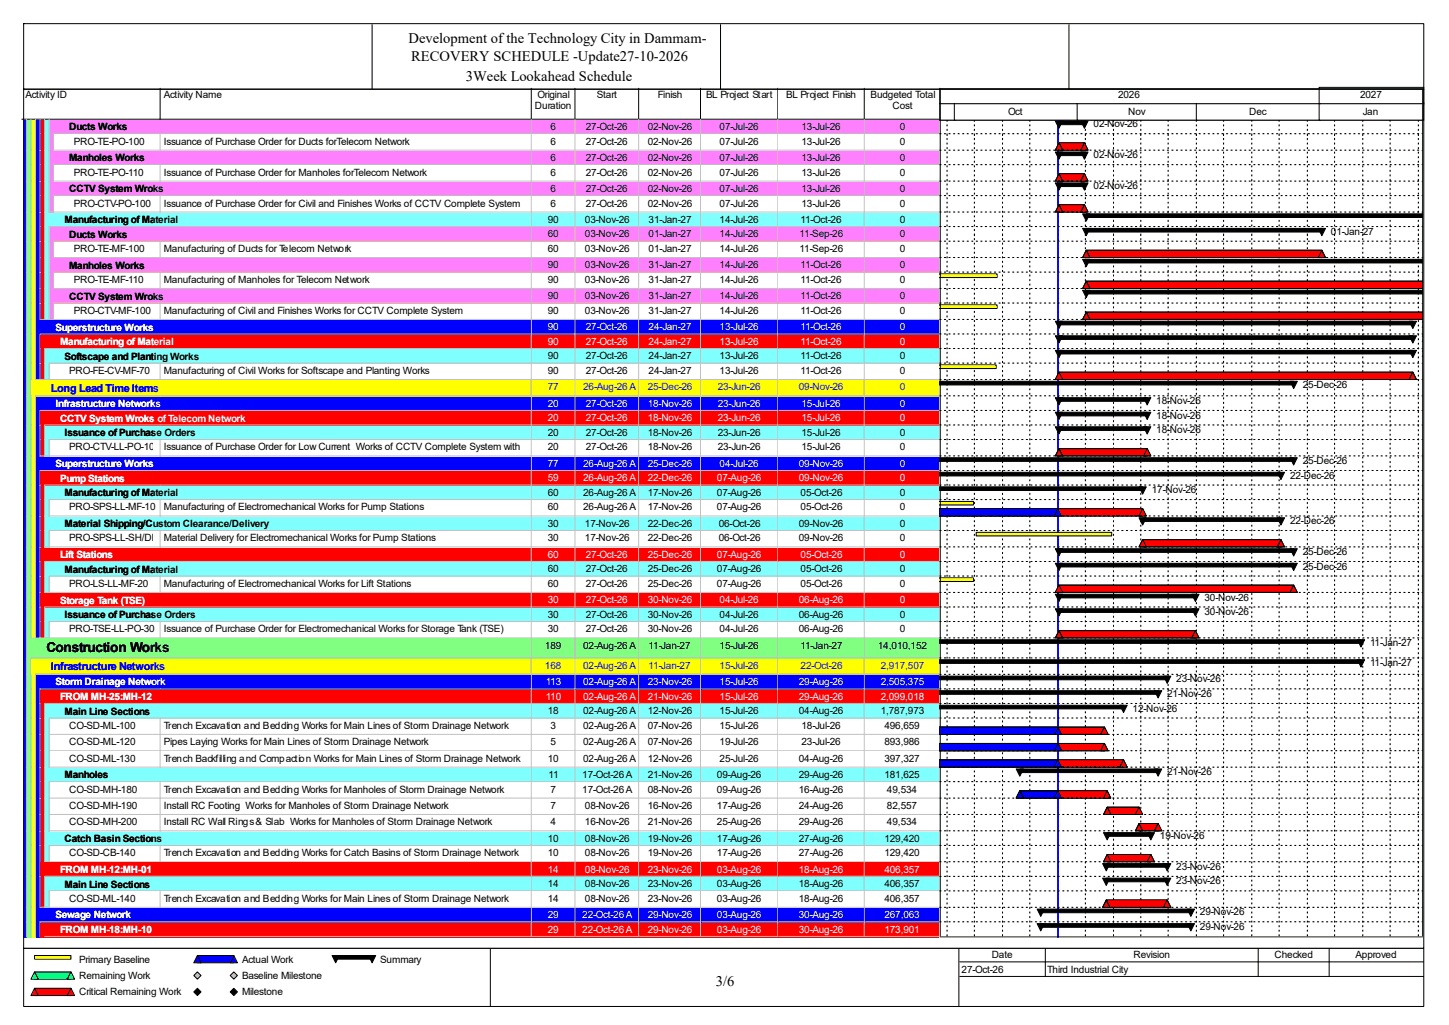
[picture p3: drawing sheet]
<svg xmlns="http://www.w3.org/2000/svg" width="420mm" height="297mm" viewBox="0 0 420 297" stroke-linecap="round" stroke-linejoin="round" font-family="sans-serif">
<defs><g id="words">
<g font-size="4.2">
<text x="118.4" y="12.4">Development of the Technology City in Dammam-</text>
<text x="119.2" y="17.7">RECOVERY SCHEDULE -Update27-10-2026</text>
<text x="135" y="23.5">3Week Lookahead Schedule</text>
<text x="207.5" y="285.6">3/6</text>
</g>
<text font-size="4" x="13.5" y="189.1">Construction Works</text>
<g font-size="3.2" fill="#00f">
<text x="14.8" y="113.5">Long Lead Time Items</text>
<text x="14.8" y="194.1">Infrastructure Networks</text>
</g>
<g font-size="2.9">
<text x="7.4" y="28.4">Activity ID</text>
<text x="47.5" y="28.4">Activity Name</text>
<text x="155.8" y="28.4">Original</text>
<text x="173" y="28.4">Start</text>
<text x="190.7" y="28.4">Finish</text>
<text x="204.6" y="28.4">BL Project Start</text>
<text x="227.8" y="28.4">BL Project Finish</text>
<text x="252.3" y="28.4">Budgeted Total</text>
<text x="324.1" y="28.4">2026</text>
<text x="394.2" y="28.4">2027</text>
<text x="155.1" y="31.6">Duration</text>
<text x="258.7" y="31.6">Cost</text>
<text x="292.2" y="33.2">Oct</text>
<text x="327" y="33.2">Nov</text>
<text x="362" y="33.2">Dec</text>
<text x="395" y="33.2">Jan</text>
<text x="20" y="37.8">Ducts Works</text>
<text x="21.4" y="41.9">PRO-TE-PO-100</text>
<text x="47.5" y="41.9">Issuance of Purchase Order for Ducts forTelecom Network</text>
<text x="159.6" y="37.7">6</text>
<text x="159.6" y="41.9">6</text>
<text x="169.8" y="37.7">27-Oct-26</text>
<text x="169.8" y="41.9">27-Oct-26</text>
<text x="187.7" y="37.7">02-Nov-26</text>
<text x="187.7" y="41.9">02-Nov-26</text>
<text x="208.6" y="37.7">07-Jul-26</text>
<text x="208.6" y="41.9">07-Jul-26</text>
<text x="232.3" y="37.7">13-Jul-26</text>
<text x="232.3" y="41.9">13-Jul-26</text>
<text x="260.8" y="37.7">0</text>
<text x="260.8" y="41.9">0</text>
<text x="316.9" y="36.9">02-Nov-26</text>
<text x="20" y="46.7">Manholes Works</text>
<text x="159.6" y="46.7">6</text>
<text x="169.8" y="46.7">27-Oct-26</text>
<text x="187.7" y="46.7">02-Nov-26</text>
<text x="208.6" y="46.7">07-Jul-26</text>
<text x="232.3" y="46.7">13-Jul-26</text>
<text x="260.8" y="46.7">0</text>
<text x="316.9" y="45.9">02-Nov-26</text>
<text x="21.4" y="50.9">PRO-TE-PO-110</text>
<text x="47.5" y="50.9">Issuance of Purchase Order for Manholes forTelecom Network</text>
<text x="159.6" y="50.9">6</text>
<text x="169.8" y="50.9">27-Oct-26</text>
<text x="187.7" y="50.9">02-Nov-26</text>
<text x="208.6" y="50.9">07-Jul-26</text>
<text x="232.3" y="50.9">13-Jul-26</text>
<text x="260.8" y="50.9">0</text>
<text x="20" y="55.7">CCTV System Wroks</text>
<text x="21.4" y="59.9">PRO-CTV-PO-100</text>
<text x="47.5" y="59.9">Issuance of Purchase Order for Civil and Finishes Works of CCTV Complete System</text>
<text x="159.6" y="55.6">6</text>
<text x="159.6" y="59.9">6</text>
<text x="169.8" y="55.6">27-Oct-26</text>
<text x="169.8" y="59.9">27-Oct-26</text>
<text x="187.7" y="55.6">02-Nov-26</text>
<text x="187.7" y="59.9">02-Nov-26</text>
<text x="208.6" y="55.6">07-Jul-26</text>
<text x="208.6" y="59.9">07-Jul-26</text>
<text x="232.3" y="55.6">13-Jul-26</text>
<text x="232.3" y="59.9">13-Jul-26</text>
<text x="260.8" y="55.6">0</text>
<text x="260.8" y="59.9">0</text>
<text x="316.9" y="54.8">02-Nov-26</text>
<text x="18.7" y="64.7">Manufacturing of Material</text>
<text x="158.7" y="64.6">90</text>
<text x="169.5" y="64.6">03-Nov-26</text>
<text x="188" y="64.6">31-Jan-27</text>
<text x="208.6" y="64.6">14-Jul-26</text>
<text x="232" y="64.6">11-Oct-26</text>
<text x="260.8" y="64.6">0</text>
<text x="20" y="68.9">Ducts Works</text>
<text x="158.7" y="68.8">60</text>
<text x="169.5" y="68.8">03-Nov-26</text>
<text x="188" y="68.8">01-Jan-27</text>
<text x="208.6" y="68.8">14-Jul-26</text>
<text x="231.8" y="68.8">11-Sep-26</text>
<text x="260.8" y="68.8">0</text>
<text x="385.8" y="68">01-Jan-27</text>
<text x="20" y="77.9">Manholes Works</text>
<text x="21.4" y="73">PRO-TE-MF-100</text>
<text x="47.5" y="73">Manufacturing of Ducts for Telecom Network</text>
<text x="158.7" y="73">60</text>
<text x="158.7" y="77.8">90</text>
<text x="169.5" y="73">03-Nov-26</text>
<text x="169.5" y="77.8">03-Nov-26</text>
<text x="188" y="73">01-Jan-27</text>
<text x="188" y="77.8">31-Jan-27</text>
<text x="208.6" y="73">14-Jul-26</text>
<text x="208.6" y="77.8">14-Jul-26</text>
<text x="231.8" y="73">11-Sep-26</text>
<text x="232" y="77.8">11-Oct-26</text>
<text x="260.8" y="73">0</text>
<text x="260.8" y="77.8">0</text>
<text x="21.4" y="82">PRO-TE-MF-110</text>
<text x="47.5" y="82">Manufacturing of Manholes for Telecom Network</text>
<text x="158.7" y="82">90</text>
<text x="169.5" y="82">03-Nov-26</text>
<text x="188" y="82">31-Jan-27</text>
<text x="208.6" y="82">14-Jul-26</text>
<text x="232" y="82">11-Oct-26</text>
<text x="260.8" y="82">0</text>
<text x="20" y="86.8">CCTV System Wroks</text>
<text x="158.7" y="86.7">90</text>
<text x="169.5" y="86.7">03-Nov-26</text>
<text x="188" y="86.7">31-Jan-27</text>
<text x="208.6" y="86.7">14-Jul-26</text>
<text x="232" y="86.7">11-Oct-26</text>
<text x="260.8" y="86.7">0</text>
<text x="21.4" y="91">PRO-CTV-MF-100</text>
<text x="47.5" y="91">Manufacturing of Civil and Finishes Works for CCTV Complete System</text>
<text x="158.7" y="91">90</text>
<text x="169.5" y="91">03-Nov-26</text>
<text x="188" y="91">31-Jan-27</text>
<text x="208.6" y="91">14-Jul-26</text>
<text x="232" y="91">11-Oct-26</text>
<text x="260.8" y="91">0</text>
<text x="412.2" y="94.9">24-Jan-</text>
<text x="412.2" y="99.1">24-Jan-</text>
<text x="18.7" y="104.2">Softscape and Planting Works</text>
<text x="158.7" y="104.1">90</text>
<text x="169.8" y="104.1">27-Oct-26</text>
<text x="188" y="104.1">24-Jan-27</text>
<text x="208.6" y="104.1">13-Jul-26</text>
<text x="232" y="104.1">11-Oct-26</text>
<text x="260.8" y="104.1">0</text>
<text x="412.2" y="103.3">24-Jan-</text>
<text x="20" y="108.4">PRO-FE-CV-MF-70</text>
<text x="47.5" y="108.4">Manufacturing of Civil Works for Softscape and Planting Works</text>
<text x="158.7" y="108.4">90</text>
<text x="169.8" y="108.4">27-Oct-26</text>
<text x="188" y="108.4">24-Jan-27</text>
<text x="208.6" y="108.4">13-Jul-26</text>
<text x="232" y="108.4">11-Oct-26</text>
<text x="260.8" y="108.4">0</text>
<text x="377.6" y="112.3">25-Dec-26</text>
<text x="335.2" y="117.1">18-Nov-26</text>
<text x="335.2" y="121.3">18-Nov-26</text>
<text x="335.2" y="125.5">18-Nov-26</text>
<text x="18.7" y="126.4">Issuance of Purchase Orders</text>
<text x="20" y="130.5">PRO-CTV-LL-PO-10</text>
<text x="47.5" y="130.5">Issuance of Purchase Order for Low Current Works of CCTV Complete System with All Accessories27-Oct-26</text>
<text x="158.7" y="126.3">20</text>
<text x="158.7" y="130.5">20</text>
<text x="169.8" y="126.3">27-Oct-26</text>
<text x="187.7" y="126.3">18-Nov-26</text>
<text x="187.7" y="130.5">18-Nov-26</text>
<text x="208.1" y="126.3">23-Jun-26</text>
<text x="208.1" y="130.5">23-Jun-26</text>
<text x="232.3" y="126.3">15-Jul-26</text>
<text x="232.3" y="130.5">15-Jul-26</text>
<text x="260.8" y="126.3">0</text>
<text x="260.8" y="130.5">0</text>
<text x="377.6" y="134.5">25-Dec-26</text>
<text x="18.7" y="143.8">Manufacturing of Material</text>
<text x="158.7" y="143.7">60</text>
<text x="169" y="143.7">26-Aug-26 A</text>
<text x="187.7" y="143.7">17-Nov-26</text>
<text x="207.8" y="143.7">07-Aug-26</text>
<text x="232" y="143.7">05-Oct-26</text>
<text x="260.8" y="143.7">0</text>
<text x="333.8" y="142.9">17-Nov-26</text>
<text x="373.9" y="138.7">22-Dec-26</text>
<text x="20" y="147.9">PRO-SPS-LL-MF-10</text>
<text x="47.5" y="147.9">Manufacturing of Electromechanical Works for Pump Stations</text>
<text x="158.7" y="147.9">60</text>
<text x="169" y="147.9">26-Aug-26 A</text>
<text x="187.7" y="147.9">17-Nov-26</text>
<text x="207.8" y="147.9">07-Aug-26</text>
<text x="232" y="147.9">05-Oct-26</text>
<text x="260.8" y="147.9">0</text>
<text x="18.7" y="152.7">Material Shipping/Custom Clearance/Delivery</text>
<text x="158.7" y="152.7">30</text>
<text x="169.5" y="152.7">17-Nov-26</text>
<text x="187.7" y="152.7">22-Dec-26</text>
<text x="208.3" y="152.7">06-Oct-26</text>
<text x="231.5" y="152.7">09-Nov-26</text>
<text x="260.8" y="152.7">0</text>
<text x="373.9" y="151.9">22-Dec-26</text>
<text x="20" y="156.9">PRO-SPS-LL-SH/DL-10</text>
<text x="47.5" y="156.9">Material Delivery for Electromechanical Works for Pump Stations</text>
<text x="158.7" y="156.9">30</text>
<text x="169.5" y="156.9">17-Nov-26</text>
<text x="187.7" y="156.9">22-Dec-26</text>
<text x="208.3" y="156.9">06-Oct-26</text>
<text x="231.5" y="156.9">09-Nov-26</text>
<text x="260.8" y="156.9">0</text>
<text x="377.6" y="160.8">25-Dec-26</text>
<text x="18.7" y="165.9">Manufacturing of Material</text>
<text x="158.7" y="165.9">60</text>
<text x="169.8" y="165.9">27-Oct-26</text>
<text x="187.7" y="165.9">25-Dec-26</text>
<text x="207.8" y="165.9">07-Aug-26</text>
<text x="232" y="165.9">05-Oct-26</text>
<text x="260.8" y="165.9">0</text>
<text x="377.6" y="165.1">25-Dec-26</text>
<text x="20" y="170.1">PRO-LS-LL-MF-20</text>
<text x="47.5" y="170.1">Manufacturing of Electromechanical Works for Lift Stations</text>
<text x="158.7" y="170.1">60</text>
<text x="169.8" y="170.1">27-Oct-26</text>
<text x="187.7" y="170.1">25-Dec-26</text>
<text x="207.8" y="170.1">07-Aug-26</text>
<text x="232" y="170.1">05-Oct-26</text>
<text x="260.8" y="170.1">0</text>
<text x="18.7" y="179.1">Issuance of Purchase Orders</text>
<text x="158.7" y="179">30</text>
<text x="169.8" y="179">27-Oct-26</text>
<text x="187.7" y="179">30-Nov-26</text>
<text x="208.6" y="179">04-Jul-26</text>
<text x="231.5" y="179">06-Aug-26</text>
<text x="260.8" y="179">0</text>
<text x="349.1" y="174">30-Nov-26</text>
<text x="349.1" y="178.2">30-Nov-26</text>
<text x="20" y="183.3">PRO-TSE-LL-PO-30</text>
<text x="47.5" y="183.3">Issuance of Purchase Order for Electromechanical Works for Storage Tank (TSE)</text>
<text x="158.7" y="183.3">30</text>
<text x="169.8" y="183.3">27-Oct-26</text>
<text x="187.7" y="183.3">30-Nov-26</text>
<text x="208.6" y="183.3">04-Jul-26</text>
<text x="231.5" y="183.3">06-Aug-26</text>
<text x="260.8" y="183.3">0</text>
<text x="157.9" y="188">189</text>
<text x="169" y="188">02-Aug-26 A</text>
<text x="188" y="188">11-Jan-27</text>
<text x="208.6" y="188">15-Jul-26</text>
<text x="232" y="188">11-Jan-27</text>
<text x="254.5" y="188">14,010,152</text>
<text x="397.1" y="187.2">11-Jan-27</text>
<text x="341" y="197.7">23-Nov-26</text>
<text x="397.1" y="193">11-Jan-27</text>
<text x="338.3" y="202">21-Nov-26</text>
<text x="18.7" y="207.1">Main Line Sections</text>
<text x="158.7" y="207">18</text>
<text x="169" y="207">02-Aug-26 A</text>
<text x="187.7" y="207">12-Nov-26</text>
<text x="208.6" y="207">15-Jul-26</text>
<text x="231.5" y="207">04-Aug-26</text>
<text x="255.3" y="207">1,787,973</text>
<text x="328.3" y="206.2">12-Nov-26</text>
<text x="20" y="211.2">CO-SD-ML-100</text>
<text x="20" y="215.9">CO-SD-ML-120</text>
<text x="47.5" y="211.2">Trench Excavation and Bedding Works for Main Lines of Storm Drainage Network</text>
<text x="47.5" y="215.9">Pipes Laying Works for Main Lines of Storm Drainage Network</text>
<text x="159.6" y="211.2">3</text>
<text x="159.6" y="215.9">5</text>
<text x="169" y="211.2">02-Aug-26 A</text>
<text x="169" y="215.9">02-Aug-26 A</text>
<text x="187.7" y="211.2">07-Nov-26</text>
<text x="187.7" y="215.9">07-Nov-26</text>
<text x="208.6" y="211.2">15-Jul-26</text>
<text x="208.6" y="215.9">19-Jul-26</text>
<text x="232.3" y="211.2">18-Jul-26</text>
<text x="232.3" y="215.9">23-Jul-26</text>
<text x="256.3" y="211.2">496,659</text>
<text x="256.3" y="215.9">893,986</text>
<text x="20" y="220.7">CO-SD-ML-130</text>
<text x="47.5" y="220.7">Trench Backfilling and Compaction Works for Main Lines of Storm Drainage Network</text>
<text x="158.7" y="220.7">10</text>
<text x="169" y="220.7">02-Aug-26 A</text>
<text x="187.7" y="220.7">12-Nov-26</text>
<text x="208.6" y="220.7">25-Jul-26</text>
<text x="231.5" y="220.7">04-Aug-26</text>
<text x="256.3" y="220.7">397,327</text>
<text x="18.7" y="225.5">Manholes</text>
<text x="159" y="225.4">11</text>
<text x="168.8" y="225.4">17-Oct-26 A</text>
<text x="187.7" y="225.4">21-Nov-26</text>
<text x="207.8" y="225.4">09-Aug-26</text>
<text x="231.5" y="225.4">29-Aug-26</text>
<text x="256.3" y="225.4">181,625</text>
<text x="338.3" y="224.7">21-Nov-26</text>
<text x="20" y="229.7">CO-SD-MH-180</text>
<text x="47.5" y="229.7">Trench Excavation and Bedding Works for Manholes of Storm Drainage Network</text>
<text x="159.6" y="229.7">7</text>
<text x="168.8" y="229.7">17-Oct-26 A</text>
<text x="187.7" y="229.7">08-Nov-26</text>
<text x="207.8" y="229.7">09-Aug-26</text>
<text x="231.5" y="229.7">16-Aug-26</text>
<text x="257.1" y="229.7">49,534</text>
<text x="20" y="234.4">CO-SD-MH-190</text>
<text x="20" y="239.1">CO-SD-MH-200</text>
<text x="47.5" y="234.4">Install RC Footing Works for Manholes of Storm Drainage Network</text>
<text x="47.5" y="239.1">Install RC Wall Rings &amp; Slab Works for Manholes of Storm Drainage Network</text>
<text x="159.6" y="234.4">7</text>
<text x="159.6" y="239.1">4</text>
<text x="169.5" y="234.4">08-Nov-26</text>
<text x="169.5" y="239.1">16-Nov-26</text>
<text x="187.7" y="234.4">16-Nov-26</text>
<text x="187.7" y="239.1">21-Nov-26</text>
<text x="207.8" y="234.4">17-Aug-26</text>
<text x="207.8" y="239.1">25-Aug-26</text>
<text x="231.5" y="234.4">24-Aug-26</text>
<text x="231.5" y="239.1">29-Aug-26</text>
<text x="257.1" y="234.4">82,557</text>
<text x="257.1" y="239.1">49,534</text>
<text x="18.7" y="244">Catch Basin Sections</text>
<text x="158.7" y="243.9">10</text>
<text x="169.5" y="243.9">08-Nov-26</text>
<text x="187.7" y="243.9">19-Nov-26</text>
<text x="207.8" y="243.9">17-Aug-26</text>
<text x="231.5" y="243.9">27-Aug-26</text>
<text x="256.3" y="243.9">129,420</text>
<text x="336.2" y="243.1">19-Nov-26</text>
<text x="20" y="248.1">CO-SD-CB-140</text>
<text x="47.5" y="248.1">Trench Excavation and Bedding Works for Catch Basins of Storm Drainage Network</text>
<text x="158.7" y="248.1">10</text>
<text x="169.5" y="248.1">08-Nov-26</text>
<text x="187.7" y="248.1">19-Nov-26</text>
<text x="207.8" y="248.1">17-Aug-26</text>
<text x="231.5" y="248.1">27-Aug-26</text>
<text x="256.3" y="248.1">129,420</text>
<text x="18.7" y="257.2">Main Line Sections</text>
<text x="158.7" y="257.1">14</text>
<text x="169.5" y="257.1">08-Nov-26</text>
<text x="187.7" y="257.1">23-Nov-26</text>
<text x="207.8" y="257.1">03-Aug-26</text>
<text x="231.5" y="257.1">18-Aug-26</text>
<text x="256.3" y="257.1">406,357</text>
<text x="341" y="252.1">23-Nov-26</text>
<text x="341" y="256.3">23-Nov-26</text>
<text x="20" y="261.3">CO-SD-ML-140</text>
<text x="47.5" y="261.3">Trench Excavation and Bedding Works for Main Lines of Storm Drainage Network</text>
<text x="158.7" y="261.3">14</text>
<text x="169.5" y="261.3">08-Nov-26</text>
<text x="187.7" y="261.3">23-Nov-26</text>
<text x="207.8" y="261.3">03-Aug-26</text>
<text x="231.5" y="261.3">18-Aug-26</text>
<text x="256.3" y="261.3">406,357</text>
<text x="347.8" y="265.3">29-Nov-26</text>
<text x="347.8" y="269.5">29-Nov-26</text>
<text x="22.9" y="279">Primary Baseline</text>
<text x="70.1" y="279">Actual Work</text>
<text x="110.2" y="279">Summary</text>
<text x="278.7" y="281.9">27-Oct-26</text>
<text x="287.4" y="277.7">Date</text>
<text x="303.5" y="281.9">Third Industrial City</text>
<text x="328.5" y="277.7">Revision</text>
<text x="369.4" y="277.7">Checked</text>
<text x="392.9" y="277.7">Approved</text>
<text x="22.9" y="283.7">Remaining Work</text>
<text x="70.1" y="283.7">Baseline Milestone</text>
<text x="22.9" y="288.5">Critical Remaining Work</text>
<text x="70.1" y="288.5">Milestone</text>
</g>
<g font-size="2.9" fill="#fff">
<text x="16.1" y="95.8">Superstructure Works</text>
<text x="158.7" y="95.7">90</text>
<text x="169.8" y="95.7">27-Oct-26</text>
<text x="188" y="95.7">24-Jan-27</text>
<text x="208.6" y="95.7">13-Jul-26</text>
<text x="232" y="95.7">11-Oct-26</text>
<text x="260.8" y="95.7">0</text>
<text x="17.4" y="100">Manufacturing of Material</text>
<text x="158.7" y="99.9">90</text>
<text x="169.8" y="99.9">27-Oct-26</text>
<text x="188" y="99.9">24-Jan-27</text>
<text x="208.6" y="99.9">13-Jul-26</text>
<text x="232" y="99.9">11-Oct-26</text>
<text x="260.8" y="99.9">0</text>
<text x="16.1" y="117.9">Infrastructure Networks</text>
<text x="158.7" y="117.9">20</text>
<text x="169.8" y="117.9">27-Oct-26</text>
<text x="187.7" y="117.9">18-Nov-26</text>
<text x="208.1" y="117.9">23-Jun-26</text>
<text x="232.3" y="117.9">15-Jul-26</text>
<text x="260.8" y="117.9">0</text>
<text x="17.4" y="122.2">CCTV System Wroks of Telecom Network</text>
<text x="158.7" y="122.1">20</text>
<text x="169.8" y="122.1">27-Oct-26</text>
<text x="187.7" y="122.1">18-Nov-26</text>
<text x="208.1" y="122.1">23-Jun-26</text>
<text x="232.3" y="122.1">15-Jul-26</text>
<text x="260.8" y="122.1">0</text>
<text x="16.1" y="135.3">Superstructure Works</text>
<text x="158.7" y="135.3">77</text>
<text x="169" y="135.3">26-Aug-26 A</text>
<text x="187.7" y="135.3">25-Dec-26</text>
<text x="208.6" y="135.3">04-Jul-26</text>
<text x="231.5" y="135.3">09-Nov-26</text>
<text x="260.8" y="135.3">0</text>
<text x="17.4" y="139.6">Pump Stations</text>
<text x="158.7" y="139.5">59</text>
<text x="169" y="139.5">26-Aug-26 A</text>
<text x="187.7" y="139.5">22-Dec-26</text>
<text x="207.8" y="139.5">07-Aug-26</text>
<text x="231.5" y="139.5">09-Nov-26</text>
<text x="260.8" y="139.5">0</text>
<text x="17.4" y="161.7">Lift Stations</text>
<text x="158.7" y="161.6">60</text>
<text x="169.8" y="161.6">27-Oct-26</text>
<text x="187.7" y="161.6">25-Dec-26</text>
<text x="207.8" y="161.6">07-Aug-26</text>
<text x="232" y="161.6">05-Oct-26</text>
<text x="260.8" y="161.6">0</text>
<text x="17.4" y="174.9">Storage Tank (TSE)</text>
<text x="158.7" y="174.8">30</text>
<text x="169.8" y="174.8">27-Oct-26</text>
<text x="187.7" y="174.8">30-Nov-26</text>
<text x="208.6" y="174.8">04-Jul-26</text>
<text x="231.5" y="174.8">06-Aug-26</text>
<text x="260.8" y="174.8">0</text>
<text x="16.1" y="198.6">Storm Drainage Network</text>
<text x="17.4" y="202.9">FROM MH-25:MH-12</text>
<text x="158.2" y="198.5">113</text>
<text x="158.2" y="202.8">110</text>
<text x="169" y="198.5">02-Aug-26 A</text>
<text x="169" y="202.8">02-Aug-26 A</text>
<text x="187.7" y="198.5">23-Nov-26</text>
<text x="187.7" y="202.8">21-Nov-26</text>
<text x="208.6" y="198.5">15-Jul-26</text>
<text x="208.6" y="202.8">15-Jul-26</text>
<text x="231.5" y="198.5">29-Aug-26</text>
<text x="231.5" y="202.8">29-Aug-26</text>
<text x="255.3" y="198.5">2,505,375</text>
<text x="255.3" y="202.8">2,099,018</text>
<text x="17.4" y="252.9">FROM MH-12:MH-01</text>
<text x="158.7" y="252.9">14</text>
<text x="169.5" y="252.9">08-Nov-26</text>
<text x="187.7" y="252.9">23-Nov-26</text>
<text x="207.8" y="252.9">03-Aug-26</text>
<text x="231.5" y="252.9">18-Aug-26</text>
<text x="256.3" y="252.9">406,357</text>
<text x="16.1" y="266.1">Sewage Network</text>
<text x="158.7" y="266.1">29</text>
<text x="168.8" y="266.1">22-Oct-26 A</text>
<text x="187.7" y="266.1">29-Nov-26</text>
<text x="207.8" y="266.1">03-Aug-26</text>
<text x="231.5" y="266.1">30-Aug-26</text>
<text x="256.3" y="266.1">267,063</text>
<text x="17.4" y="270.3">FROM MH-18:MH-10</text>
<text x="158.7" y="270.3">29</text>
<text x="168.8" y="270.3">22-Oct-26 A</text>
<text x="187.7" y="270.3">29-Nov-26</text>
<text x="207.8" y="270.3">03-Aug-26</text>
<text x="231.5" y="270.3">30-Aug-26</text>
<text x="256.3" y="270.3">173,901</text>
</g>
<g font-size="2.9" fill="#00f">
<text x="158.7" y="113.1">77</text>
<text x="169" y="113.1">26-Aug-26 A</text>
<text x="187.7" y="113.1">25-Dec-26</text>
<text x="208.1" y="113.1">23-Jun-26</text>
<text x="231.5" y="113.1">09-Nov-26</text>
<text x="260.8" y="113.1">0</text>
<text x="157.9" y="193.8">168</text>
<text x="169" y="193.8">02-Aug-26 A</text>
<text x="188" y="193.8">11-Jan-27</text>
<text x="208.6" y="193.8">15-Jul-26</text>
<text x="232" y="193.8">22-Oct-26</text>
<text x="255.3" y="193.8">2,917,507</text>
</g>
</g></defs>
<path d="M46.4 25.6v8.9h-40.1" fill="none" stroke="#000" stroke-width=".29"/>
<path d="M46.7 25.6h107.6v9.2h-107.6z" fill="#fff"/>
<path d="M154 25.6v8.9h-107.6" fill="none" stroke="#000" stroke-width=".29"/>
<path d="M154.3 25.6h12.6v9.2h-12.6z" fill="#fff"/>
<path d="M166.7 25.6v8.9h-12.7" fill="none" stroke="#000" stroke-width=".29"/>
<path d="M166.9 25.6h18.5v9.2h-18.5z" fill="#fff"/>
<path d="M185.1 25.6v8.9h-18.4" fill="none" stroke="#000" stroke-width=".29"/>
<path d="M185.4 25.6h17.9v9.2h-17.9z" fill="#fff"/>
<path d="M203 25.6v8.9h-17.9" fill="none" stroke="#000" stroke-width=".29"/>
<path d="M203.3 25.6h22.4v9.2h-22.4z" fill="#fff"/>
<path d="M225.5 25.6v8.9h-22.5" fill="none" stroke="#000" stroke-width=".29"/>
<path d="M225.7 25.6h25.1v9.2h-25.1z" fill="#fff"/>
<path d="M250.5 25.6v8.9h-25" fill="none" stroke="#000" stroke-width=".29"/>
<path d="M250.8 25.6h21.9v9.2h-21.9z" fill="#fff"/>
<path d="M272.4 25.6v8.9h-21.9" fill="none" stroke="#000" stroke-width=".29"/>
<path d="M6.6 34.8h1.3v4.2h-1.3z" fill="#00f"/>
<path d="M7.6 34.5v4.5" fill="none" stroke="#c0c0c0" stroke-width=".29"/>
<path d="M7.9 34.8h1.3v4.2h-1.3z" fill="#80ff80"/>
<path d="M9 34.5v4.5" fill="none" stroke="#c0c0c0" stroke-width=".29"/>
<path d="M9.2 34.8h1.3v4.2h-1.3z" fill="#ff0"/>
<path d="M10.3 34.5v4.5" fill="none" stroke="#c0c0c0" stroke-width=".29"/>
<path d="M10.5 34.8h1.4v4.2h-1.4z" fill="#00f"/>
<path d="M11.6 34.5v4.5" fill="none" stroke="#c0c0c0" stroke-width=".29"/>
<path d="M11.9 34.8h1.3v4.2h-1.3z" fill="#f00"/>
<path d="M12.9 34.5v4.5" fill="none" stroke="#c0c0c0" stroke-width=".29"/>
<path d="M13.2 34.8h1.3v4.2h-1.3z" fill="#80ffff"/>
<path d="M14.2 34.5v4.5" fill="none" stroke="#c0c0c0" stroke-width=".29"/>
<path d="M14.5 34.8h32.2v4.2h-32.2z" fill="#ff80ff"/>
<path d="M15.6 38.8h31.1" fill="none" stroke="#c0c0c0" stroke-width=".29"/>
<path d="M46.7 34.8h107.6v4.2h-107.6z" fill="#ff80ff"/>
<path d="M154 34.5v4.3h-107.3" fill="none" stroke="#c0c0c0" stroke-width=".29"/>
<path d="M154.3 34.8h12.6v4.2h-12.6z" fill="#ff80ff"/>
<path d="M166.7 34.5v4.3h-12.4" fill="none" stroke="#c0c0c0" stroke-width=".29"/>
<path d="M166.9 34.8h18.5v4.2h-18.5z" fill="#ff80ff"/>
<path d="M185.1 34.5v4.3h-18.2" fill="none" stroke="#c0c0c0" stroke-width=".29"/>
<path d="M185.4 34.8h17.9v4.2h-17.9z" fill="#ff80ff"/>
<path d="M203 34.5v4.3h-17.6" fill="none" stroke="#c0c0c0" stroke-width=".29"/>
<path d="M203.3 34.8h22.4v4.2h-22.4z" fill="#ff80ff"/>
<path d="M225.5 34.5v4.3h-22.2" fill="none" stroke="#c0c0c0" stroke-width=".29"/>
<path d="M225.7 34.8h25.1v4.2h-25.1z" fill="#ff80ff"/>
<path d="M250.5 34.5v4.3h-24.8" fill="none" stroke="#c0c0c0" stroke-width=".29"/>
<path d="M250.8 34.8h21.9v4.2h-21.9z" fill="#ff80ff"/>
<path d="M272.4 34.5v4.3h-21.6" fill="none" stroke="#c0c0c0" stroke-width=".29"/>
<path d="M6.6 39h1.3v4.8h-1.3z" fill="#00f"/>
<path d="M7.6 38.8v5" fill="none" stroke="#c0c0c0" stroke-width=".29"/>
<path d="M7.9 39h1.3v4.8h-1.3z" fill="#80ff80"/>
<path d="M9 38.8v5" fill="none" stroke="#c0c0c0" stroke-width=".29"/>
<path d="M9.2 39h1.3v4.8h-1.3z" fill="#ff0"/>
<path d="M10.3 38.8v5" fill="none" stroke="#c0c0c0" stroke-width=".29"/>
<path d="M10.5 39h1.4v4.8h-1.4z" fill="#00f"/>
<path d="M11.6 38.8v5" fill="none" stroke="#c0c0c0" stroke-width=".29"/>
<path d="M11.9 39h1.3v4.8h-1.3z" fill="#f00"/>
<path d="M12.9 38.8v5" fill="none" stroke="#c0c0c0" stroke-width=".29"/>
<path d="M13.2 39h1.3v4.8h-1.3z" fill="#80ffff"/>
<path d="M14.2 38.8v5" fill="none" stroke="#c0c0c0" stroke-width=".29"/>
<path d="M14.5 39h1.3v4.8h-1.3z" fill="#ff80ff"/>
<path d="M15.6 38.8v5" fill="none" stroke="#c0c0c0" stroke-width=".29"/>
<path d="M15.8 39h30.9v4.8h-30.9z" fill="#fff"/>
<path d="M46.4 38.8v5M15.6 43.5h31.1" fill="none" stroke="#c0c0c0" stroke-width=".29"/>
<path d="M46.7 39h107.6v4.8h-107.6z" fill="#fff"/>
<path d="M154 38.8v4.7h-107.3" fill="none" stroke="#c0c0c0" stroke-width=".29"/>
<path d="M154.3 39h12.6v4.8h-12.6z" fill="#fff"/>
<path d="M166.7 38.8v4.7h-12.4" fill="none" stroke="#c0c0c0" stroke-width=".29"/>
<path d="M166.9 39h18.5v4.8h-18.5z" fill="#fff"/>
<path d="M185.1 38.8v4.7h-18.2" fill="none" stroke="#c0c0c0" stroke-width=".29"/>
<path d="M185.4 39h17.9v4.8h-17.9z" fill="#fff"/>
<path d="M203 38.8v4.7h-17.6" fill="none" stroke="#c0c0c0" stroke-width=".29"/>
<path d="M203.3 39h22.4v4.8h-22.4z" fill="#fff"/>
<path d="M225.5 38.8v4.7h-22.2" fill="none" stroke="#c0c0c0" stroke-width=".29"/>
<path d="M225.7 39h25.1v4.8h-25.1z" fill="#fff"/>
<path d="M250.5 38.8v4.7h-24.8" fill="none" stroke="#c0c0c0" stroke-width=".29"/>
<path d="M250.8 39h21.9v4.8h-21.9z" fill="#fff"/>
<path d="M272.4 38.8v4.7h-21.6" fill="none" stroke="#c0c0c0" stroke-width=".29"/>
<path d="M6.6 43.8h1.3v4.2h-1.3z" fill="#00f"/>
<path d="M7.6 43.5v4.5" fill="none" stroke="#c0c0c0" stroke-width=".29"/>
<path d="M7.9 43.8h1.3v4.2h-1.3z" fill="#80ff80"/>
<path d="M9 43.5v4.5" fill="none" stroke="#c0c0c0" stroke-width=".29"/>
<path d="M9.2 43.8h1.3v4.2h-1.3z" fill="#ff0"/>
<path d="M10.3 43.5v4.5" fill="none" stroke="#c0c0c0" stroke-width=".29"/>
<path d="M10.5 43.8h1.4v4.2h-1.4z" fill="#00f"/>
<path d="M11.6 43.5v4.5" fill="none" stroke="#c0c0c0" stroke-width=".29"/>
<path d="M11.9 43.8h1.3v4.2h-1.3z" fill="#f00"/>
<path d="M12.9 43.5v4.5" fill="none" stroke="#c0c0c0" stroke-width=".29"/>
<path d="M13.2 43.8h1.3v4.2h-1.3z" fill="#80ffff"/>
<path d="M14.2 43.5v4.5" fill="none" stroke="#c0c0c0" stroke-width=".29"/>
<path d="M14.5 43.8h32.2v4.2h-32.2z" fill="#ff80ff"/>
<path d="M15.6 47.7h31.1" fill="none" stroke="#c0c0c0" stroke-width=".29"/>
<path d="M46.7 43.8h107.6v4.2h-107.6z" fill="#ff80ff"/>
<path d="M154 43.5v4.2h-107.3" fill="none" stroke="#c0c0c0" stroke-width=".29"/>
<path d="M154.3 43.8h12.6v4.2h-12.6z" fill="#ff80ff"/>
<path d="M166.7 43.5v4.2h-12.4" fill="none" stroke="#c0c0c0" stroke-width=".29"/>
<path d="M166.9 43.8h18.5v4.2h-18.5z" fill="#ff80ff"/>
<path d="M185.1 43.5v4.2h-18.2" fill="none" stroke="#c0c0c0" stroke-width=".29"/>
<path d="M185.4 43.8h17.9v4.2h-17.9z" fill="#ff80ff"/>
<path d="M203 43.5v4.2h-17.6" fill="none" stroke="#c0c0c0" stroke-width=".29"/>
<path d="M203.3 43.8h22.4v4.2h-22.4z" fill="#ff80ff"/>
<path d="M225.5 43.5v4.2h-22.2" fill="none" stroke="#c0c0c0" stroke-width=".29"/>
<path d="M225.7 43.8h25.1v4.2h-25.1z" fill="#ff80ff"/>
<path d="M250.5 43.5v4.2h-24.8" fill="none" stroke="#c0c0c0" stroke-width=".29"/>
<path d="M250.8 43.8h21.9v4.2h-21.9z" fill="#ff80ff"/>
<path d="M272.4 43.5v4.2h-21.6" fill="none" stroke="#c0c0c0" stroke-width=".29"/>
<path d="M6.6 48h1.3v4.7h-1.3z" fill="#00f"/>
<path d="M7.6 47.7v5" fill="none" stroke="#c0c0c0" stroke-width=".29"/>
<path d="M7.9 48h1.3v4.7h-1.3z" fill="#80ff80"/>
<path d="M9 47.7v5" fill="none" stroke="#c0c0c0" stroke-width=".29"/>
<path d="M9.2 48h1.3v4.7h-1.3z" fill="#ff0"/>
<path d="M10.3 47.7v5" fill="none" stroke="#c0c0c0" stroke-width=".29"/>
<path d="M10.5 48h1.4v4.7h-1.4z" fill="#00f"/>
<path d="M11.6 47.7v5" fill="none" stroke="#c0c0c0" stroke-width=".29"/>
<path d="M11.9 48h1.3v4.7h-1.3z" fill="#f00"/>
<path d="M12.9 47.7v5" fill="none" stroke="#c0c0c0" stroke-width=".29"/>
<path d="M13.2 48h1.3v4.7h-1.3z" fill="#80ffff"/>
<path d="M14.2 47.7v5" fill="none" stroke="#c0c0c0" stroke-width=".29"/>
<path d="M14.5 48h1.3v4.7h-1.3z" fill="#ff80ff"/>
<path d="M15.6 47.7v5" fill="none" stroke="#c0c0c0" stroke-width=".29"/>
<path d="M15.8 48h30.9v4.7h-30.9z" fill="#fff"/>
<path d="M15.6 52.5h31.1M46.4 47.7v5" fill="none" stroke="#c0c0c0" stroke-width=".29"/>
<path d="M46.7 48h107.6v4.7h-107.6z" fill="#fff"/>
<path d="M154 47.7v4.8h-107.3" fill="none" stroke="#c0c0c0" stroke-width=".29"/>
<path d="M154.3 48h12.6v4.7h-12.6z" fill="#fff"/>
<path d="M166.7 47.7v4.8h-12.4" fill="none" stroke="#c0c0c0" stroke-width=".29"/>
<path d="M166.9 48h18.5v4.7h-18.5z" fill="#fff"/>
<path d="M185.1 47.7v4.8h-18.2" fill="none" stroke="#c0c0c0" stroke-width=".29"/>
<path d="M185.4 48h17.9v4.7h-17.9z" fill="#fff"/>
<path d="M203 47.7v4.8h-17.6" fill="none" stroke="#c0c0c0" stroke-width=".29"/>
<path d="M203.3 48h22.4v4.7h-22.4z" fill="#fff"/>
<path d="M225.5 47.7v4.8h-22.2" fill="none" stroke="#c0c0c0" stroke-width=".29"/>
<path d="M225.7 48h25.1v4.7h-25.1z" fill="#fff"/>
<path d="M250.5 47.7v4.8h-24.8" fill="none" stroke="#c0c0c0" stroke-width=".29"/>
<path d="M250.8 48h21.9v4.7h-21.9z" fill="#fff"/>
<path d="M272.4 47.7v4.8h-21.6" fill="none" stroke="#c0c0c0" stroke-width=".29"/>
<path d="M6.6 52.7h1.3v4.2h-1.3z" fill="#00f"/>
<path d="M7.6 52.5v4.5" fill="none" stroke="#c0c0c0" stroke-width=".29"/>
<path d="M7.9 52.7h1.3v4.2h-1.3z" fill="#80ff80"/>
<path d="M9 52.5v4.5" fill="none" stroke="#c0c0c0" stroke-width=".29"/>
<path d="M9.2 52.7h1.3v4.2h-1.3z" fill="#ff0"/>
<path d="M10.3 52.5v4.5" fill="none" stroke="#c0c0c0" stroke-width=".29"/>
<path d="M10.5 52.7h1.4v4.2h-1.4z" fill="#00f"/>
<path d="M11.6 52.5v4.5" fill="none" stroke="#c0c0c0" stroke-width=".29"/>
<path d="M11.9 52.7h1.3v4.2h-1.3z" fill="#f00"/>
<path d="M12.9 52.5v4.5" fill="none" stroke="#c0c0c0" stroke-width=".29"/>
<path d="M13.2 52.7h1.3v4.2h-1.3z" fill="#80ffff"/>
<path d="M14.2 52.5v4.5" fill="none" stroke="#c0c0c0" stroke-width=".29"/>
<path d="M14.5 52.7h32.2v4.2h-32.2z" fill="#ff80ff"/>
<path d="M15.6 56.7h31.1" fill="none" stroke="#c0c0c0" stroke-width=".29"/>
<path d="M46.7 52.7h107.6v4.2h-107.6z" fill="#ff80ff"/>
<path d="M154 52.5v4.2h-107.3" fill="none" stroke="#c0c0c0" stroke-width=".29"/>
<path d="M154.3 52.7h12.6v4.2h-12.6z" fill="#ff80ff"/>
<path d="M166.7 52.5v4.2h-12.4" fill="none" stroke="#c0c0c0" stroke-width=".29"/>
<path d="M166.9 52.7h18.5v4.2h-18.5z" fill="#ff80ff"/>
<path d="M185.1 52.5v4.2h-18.2" fill="none" stroke="#c0c0c0" stroke-width=".29"/>
<path d="M185.4 52.7h17.9v4.2h-17.9z" fill="#ff80ff"/>
<path d="M203 52.5v4.2h-17.6" fill="none" stroke="#c0c0c0" stroke-width=".29"/>
<path d="M203.3 52.7h22.4v4.2h-22.4z" fill="#ff80ff"/>
<path d="M225.5 52.5v4.2h-22.2" fill="none" stroke="#c0c0c0" stroke-width=".29"/>
<path d="M225.7 52.7h25.1v4.2h-25.1z" fill="#ff80ff"/>
<path d="M250.5 52.5v4.2h-24.8" fill="none" stroke="#c0c0c0" stroke-width=".29"/>
<path d="M250.8 52.7h21.9v4.2h-21.9z" fill="#ff80ff"/>
<path d="M272.4 52.5v4.2h-21.6" fill="none" stroke="#c0c0c0" stroke-width=".29"/>
<path d="M6.6 56.9h1.3v4.8h-1.3z" fill="#00f"/>
<path d="M7.6 56.7v5" fill="none" stroke="#c0c0c0" stroke-width=".29"/>
<path d="M7.9 56.9h1.3v4.8h-1.3z" fill="#80ff80"/>
<path d="M9 56.7v5" fill="none" stroke="#c0c0c0" stroke-width=".29"/>
<path d="M9.2 56.9h1.3v4.8h-1.3z" fill="#ff0"/>
<path d="M10.3 56.7v5" fill="none" stroke="#c0c0c0" stroke-width=".29"/>
<path d="M10.5 56.9h1.4v4.8h-1.4z" fill="#00f"/>
<path d="M11.6 56.7v5" fill="none" stroke="#c0c0c0" stroke-width=".29"/>
<path d="M11.9 56.9h1.3v4.8h-1.3z" fill="#f00"/>
<path d="M12.9 56.7v5" fill="none" stroke="#c0c0c0" stroke-width=".29"/>
<path d="M13.2 56.9h1.3v4.8h-1.3z" fill="#80ffff"/>
<path d="M14.2 56.7v5" fill="none" stroke="#c0c0c0" stroke-width=".29"/>
<path d="M14.5 56.9h1.3v4.8h-1.3z" fill="#ff80ff"/>
<path d="M15.6 56.7v5M14.2 61.4h1.6" fill="none" stroke="#c0c0c0" stroke-width=".29"/>
<path d="M15.8 56.9h30.9v4.8h-30.9z" fill="#fff"/>
<path d="M46.4 56.7v5M15.6 61.4h31.1" fill="none" stroke="#c0c0c0" stroke-width=".29"/>
<path d="M46.7 56.9h107.6v4.8h-107.6z" fill="#fff"/>
<path d="M154 56.7v4.7h-107.3" fill="none" stroke="#c0c0c0" stroke-width=".29"/>
<path d="M154.3 56.9h12.6v4.8h-12.6z" fill="#fff"/>
<path d="M166.7 56.7v4.7h-12.4" fill="none" stroke="#c0c0c0" stroke-width=".29"/>
<path d="M166.9 56.9h18.5v4.8h-18.5z" fill="#fff"/>
<path d="M185.1 56.7v4.7h-18.2" fill="none" stroke="#c0c0c0" stroke-width=".29"/>
<path d="M185.4 56.9h17.9v4.8h-17.9z" fill="#fff"/>
<path d="M203 56.7v4.7h-17.6" fill="none" stroke="#c0c0c0" stroke-width=".29"/>
<path d="M203.3 56.9h22.4v4.8h-22.4z" fill="#fff"/>
<path d="M225.5 56.7v4.7h-22.2" fill="none" stroke="#c0c0c0" stroke-width=".29"/>
<path d="M225.7 56.9h25.1v4.8h-25.1z" fill="#fff"/>
<path d="M250.5 56.7v4.7h-24.8" fill="none" stroke="#c0c0c0" stroke-width=".29"/>
<path d="M250.8 56.9h21.9v4.8h-21.9z" fill="#fff"/>
<path d="M272.4 56.7v4.7h-21.6" fill="none" stroke="#c0c0c0" stroke-width=".29"/>
<path d="M6.6 61.7h1.3v4.2h-1.3z" fill="#00f"/>
<path d="M7.6 61.4v4.5" fill="none" stroke="#c0c0c0" stroke-width=".29"/>
<path d="M7.9 61.7h1.3v4.2h-1.3z" fill="#80ff80"/>
<path d="M9 61.4v4.5" fill="none" stroke="#c0c0c0" stroke-width=".29"/>
<path d="M9.2 61.7h1.3v4.2h-1.3z" fill="#ff0"/>
<path d="M10.3 61.4v4.5" fill="none" stroke="#c0c0c0" stroke-width=".29"/>
<path d="M10.5 61.7h1.4v4.2h-1.4z" fill="#00f"/>
<path d="M11.6 61.4v4.5" fill="none" stroke="#c0c0c0" stroke-width=".29"/>
<path d="M11.9 61.7h1.3v4.2h-1.3z" fill="#f00"/>
<path d="M12.9 61.4v4.5" fill="none" stroke="#c0c0c0" stroke-width=".29"/>
<path d="M13.2 61.7h33.5v4.2h-33.5z" fill="#80ffff"/>
<path d="M14.2 65.7h32.5" fill="none" stroke="#c0c0c0" stroke-width=".29"/>
<path d="M46.7 61.7h107.6v4.2h-107.6z" fill="#80ffff"/>
<path d="M154 61.4v4.3h-107.3" fill="none" stroke="#c0c0c0" stroke-width=".29"/>
<path d="M154.3 61.7h12.6v4.2h-12.6z" fill="#80ffff"/>
<path d="M166.7 61.4v4.3h-12.4" fill="none" stroke="#c0c0c0" stroke-width=".29"/>
<path d="M166.9 61.7h18.5v4.2h-18.5z" fill="#80ffff"/>
<path d="M185.1 61.4v4.3h-18.2" fill="none" stroke="#c0c0c0" stroke-width=".29"/>
<path d="M185.4 61.7h17.9v4.2h-17.9z" fill="#80ffff"/>
<path d="M203 61.4v4.3h-17.6" fill="none" stroke="#c0c0c0" stroke-width=".29"/>
<path d="M203.3 61.7h22.4v4.2h-22.4z" fill="#80ffff"/>
<path d="M225.5 61.4v4.3h-22.2" fill="none" stroke="#c0c0c0" stroke-width=".29"/>
<path d="M225.7 61.7h25.1v4.2h-25.1z" fill="#80ffff"/>
<path d="M250.5 61.4v4.3h-24.8" fill="none" stroke="#c0c0c0" stroke-width=".29"/>
<path d="M250.8 61.7h21.9v4.2h-21.9z" fill="#80ffff"/>
<path d="M272.4 61.4v4.3h-21.6" fill="none" stroke="#c0c0c0" stroke-width=".29"/>
<path d="M6.6 65.9h1.3v4.2h-1.3z" fill="#00f"/>
<path d="M7.6 65.7v4.4" fill="none" stroke="#c0c0c0" stroke-width=".29"/>
<path d="M7.9 65.9h1.3v4.2h-1.3z" fill="#80ff80"/>
<path d="M9 65.7v4.4" fill="none" stroke="#c0c0c0" stroke-width=".29"/>
<path d="M9.2 65.9h1.3v4.2h-1.3z" fill="#ff0"/>
<path d="M10.3 65.7v4.4" fill="none" stroke="#c0c0c0" stroke-width=".29"/>
<path d="M10.5 65.9h1.4v4.2h-1.4z" fill="#00f"/>
<path d="M11.6 65.7v4.4" fill="none" stroke="#c0c0c0" stroke-width=".29"/>
<path d="M11.9 65.9h1.3v4.2h-1.3z" fill="#f00"/>
<path d="M12.9 65.7v4.4" fill="none" stroke="#c0c0c0" stroke-width=".29"/>
<path d="M13.2 65.9h1.3v4.2h-1.3z" fill="#80ffff"/>
<path d="M14.2 65.7v4.4" fill="none" stroke="#c0c0c0" stroke-width=".29"/>
<path d="M14.5 65.9h32.2v4.2h-32.2z" fill="#ff80ff"/>
<path d="M15.6 69.9h31.1" fill="none" stroke="#c0c0c0" stroke-width=".29"/>
<path d="M46.7 65.9h107.6v4.2h-107.6z" fill="#ff80ff"/>
<path d="M154 65.7v4.2h-107.3" fill="none" stroke="#c0c0c0" stroke-width=".29"/>
<path d="M154.3 65.9h12.6v4.2h-12.6z" fill="#ff80ff"/>
<path d="M166.7 65.7v4.2h-12.4" fill="none" stroke="#c0c0c0" stroke-width=".29"/>
<path d="M166.9 65.9h18.5v4.2h-18.5z" fill="#ff80ff"/>
<path d="M185.1 65.7v4.2h-18.2" fill="none" stroke="#c0c0c0" stroke-width=".29"/>
<path d="M185.4 65.9h17.9v4.2h-17.9z" fill="#ff80ff"/>
<path d="M203 65.7v4.2h-17.6" fill="none" stroke="#c0c0c0" stroke-width=".29"/>
<path d="M203.3 65.9h22.4v4.2h-22.4z" fill="#ff80ff"/>
<path d="M225.5 65.7v4.2h-22.2" fill="none" stroke="#c0c0c0" stroke-width=".29"/>
<path d="M225.7 65.9h25.1v4.2h-25.1z" fill="#ff80ff"/>
<path d="M250.5 65.7v4.2h-24.8" fill="none" stroke="#c0c0c0" stroke-width=".29"/>
<path d="M250.8 65.9h21.9v4.2h-21.9z" fill="#ff80ff"/>
<path d="M272.4 65.7v4.2h-21.6" fill="none" stroke="#c0c0c0" stroke-width=".29"/>
<path d="M6.6 70.1h1.3v4.8h-1.3z" fill="#00f"/>
<path d="M7.6 69.9v5" fill="none" stroke="#c0c0c0" stroke-width=".29"/>
<path d="M7.9 70.1h1.3v4.8h-1.3z" fill="#80ff80"/>
<path d="M9 69.9v5" fill="none" stroke="#c0c0c0" stroke-width=".29"/>
<path d="M9.2 70.1h1.3v4.8h-1.3z" fill="#ff0"/>
<path d="M10.3 69.9v5" fill="none" stroke="#c0c0c0" stroke-width=".29"/>
<path d="M10.5 70.1h1.4v4.8h-1.4z" fill="#00f"/>
<path d="M11.6 69.9v5" fill="none" stroke="#c0c0c0" stroke-width=".29"/>
<path d="M11.9 70.1h1.3v4.8h-1.3z" fill="#f00"/>
<path d="M12.9 69.9v5" fill="none" stroke="#c0c0c0" stroke-width=".29"/>
<path d="M13.2 70.1h1.3v4.8h-1.3z" fill="#80ffff"/>
<path d="M14.2 69.9v5" fill="none" stroke="#c0c0c0" stroke-width=".29"/>
<path d="M14.5 70.1h1.3v4.8h-1.3z" fill="#ff80ff"/>
<path d="M15.6 69.9v5" fill="none" stroke="#c0c0c0" stroke-width=".29"/>
<path d="M15.8 70.1h30.9v4.8h-30.9z" fill="#fff"/>
<path d="M15.6 74.6h31.1M46.4 69.9v5" fill="none" stroke="#c0c0c0" stroke-width=".29"/>
<path d="M46.7 70.1h107.6v4.8h-107.6z" fill="#fff"/>
<path d="M154 69.9v4.7h-107.3" fill="none" stroke="#c0c0c0" stroke-width=".29"/>
<path d="M154.3 70.1h12.6v4.8h-12.6z" fill="#fff"/>
<path d="M166.7 69.9v4.7h-12.4" fill="none" stroke="#c0c0c0" stroke-width=".29"/>
<path d="M166.9 70.1h18.5v4.8h-18.5z" fill="#fff"/>
<path d="M185.1 69.9v4.7h-18.2" fill="none" stroke="#c0c0c0" stroke-width=".29"/>
<path d="M185.4 70.1h17.9v4.8h-17.9z" fill="#fff"/>
<path d="M203 69.9v4.7h-17.6" fill="none" stroke="#c0c0c0" stroke-width=".29"/>
<path d="M203.3 70.1h22.4v4.8h-22.4z" fill="#fff"/>
<path d="M225.5 69.9v4.7h-22.2" fill="none" stroke="#c0c0c0" stroke-width=".29"/>
<path d="M225.7 70.1h25.1v4.8h-25.1z" fill="#fff"/>
<path d="M250.5 69.9v4.7h-24.8" fill="none" stroke="#c0c0c0" stroke-width=".29"/>
<path d="M250.8 70.1h21.9v4.8h-21.9z" fill="#fff"/>
<path d="M272.4 69.9v4.7h-21.6" fill="none" stroke="#c0c0c0" stroke-width=".29"/>
<path d="M6.6 74.9h1.3v4.2h-1.3z" fill="#00f"/>
<path d="M7.6 74.6v4.5" fill="none" stroke="#c0c0c0" stroke-width=".29"/>
<path d="M7.9 74.9h1.3v4.2h-1.3z" fill="#80ff80"/>
<path d="M9 74.6v4.5" fill="none" stroke="#c0c0c0" stroke-width=".29"/>
<path d="M9.2 74.9h1.3v4.2h-1.3z" fill="#ff0"/>
<path d="M10.3 74.6v4.5" fill="none" stroke="#c0c0c0" stroke-width=".29"/>
<path d="M10.5 74.9h1.4v4.2h-1.4z" fill="#00f"/>
<path d="M11.6 74.6v4.5" fill="none" stroke="#c0c0c0" stroke-width=".29"/>
<path d="M11.9 74.9h1.3v4.2h-1.3z" fill="#f00"/>
<path d="M12.9 74.6v4.5" fill="none" stroke="#c0c0c0" stroke-width=".29"/>
<path d="M13.2 74.9h1.3v4.2h-1.3z" fill="#80ffff"/>
<path d="M14.2 74.6v4.5" fill="none" stroke="#c0c0c0" stroke-width=".29"/>
<path d="M14.5 74.9h32.2v4.2h-32.2z" fill="#ff80ff"/>
<path d="M15.6 78.8h31.1" fill="none" stroke="#c0c0c0" stroke-width=".29"/>
<path d="M46.7 74.9h107.6v4.2h-107.6z" fill="#ff80ff"/>
<path d="M154 74.6v4.2h-107.3" fill="none" stroke="#c0c0c0" stroke-width=".29"/>
<path d="M154.3 74.9h12.6v4.2h-12.6z" fill="#ff80ff"/>
<path d="M166.7 74.6v4.2h-12.4" fill="none" stroke="#c0c0c0" stroke-width=".29"/>
<path d="M166.9 74.9h18.5v4.2h-18.5z" fill="#ff80ff"/>
<path d="M185.1 74.6v4.2h-18.2" fill="none" stroke="#c0c0c0" stroke-width=".29"/>
<path d="M185.4 74.9h17.9v4.2h-17.9z" fill="#ff80ff"/>
<path d="M203 74.6v4.2h-17.6" fill="none" stroke="#c0c0c0" stroke-width=".29"/>
<path d="M203.3 74.9h22.4v4.2h-22.4z" fill="#ff80ff"/>
<path d="M225.5 74.6v4.2h-22.2" fill="none" stroke="#c0c0c0" stroke-width=".29"/>
<path d="M225.7 74.9h25.1v4.2h-25.1z" fill="#ff80ff"/>
<path d="M250.5 74.6v4.2h-24.8" fill="none" stroke="#c0c0c0" stroke-width=".29"/>
<path d="M250.8 74.9h21.9v4.2h-21.9z" fill="#ff80ff"/>
<path d="M272.4 74.6v4.2h-21.6" fill="none" stroke="#c0c0c0" stroke-width=".29"/>
<path d="M6.6 79.1h1.3v4.8h-1.3z" fill="#00f"/>
<path d="M7.6 78.8v5.1" fill="none" stroke="#c0c0c0" stroke-width=".29"/>
<path d="M7.9 79.1h1.3v4.8h-1.3z" fill="#80ff80"/>
<path d="M9 78.8v5.1" fill="none" stroke="#c0c0c0" stroke-width=".29"/>
<path d="M9.2 79.1h1.3v4.8h-1.3z" fill="#ff0"/>
<path d="M10.3 78.8v5.1" fill="none" stroke="#c0c0c0" stroke-width=".29"/>
<path d="M10.5 79.1h1.4v4.8h-1.4z" fill="#00f"/>
<path d="M11.6 78.8v5.1" fill="none" stroke="#c0c0c0" stroke-width=".29"/>
<path d="M11.9 79.1h1.3v4.8h-1.3z" fill="#f00"/>
<path d="M12.9 78.8v5.1" fill="none" stroke="#c0c0c0" stroke-width=".29"/>
<path d="M13.2 79.1h1.3v4.8h-1.3z" fill="#80ffff"/>
<path d="M14.2 78.8v5.1" fill="none" stroke="#c0c0c0" stroke-width=".29"/>
<path d="M14.5 79.1h1.3v4.8h-1.3z" fill="#ff80ff"/>
<path d="M15.6 78.8v5.1" fill="none" stroke="#c0c0c0" stroke-width=".29"/>
<path d="M15.8 79.1h30.9v4.8h-30.9z" fill="#fff"/>
<path d="M46.4 78.8v5.1M15.6 83.6h31.1" fill="none" stroke="#c0c0c0" stroke-width=".29"/>
<path d="M46.7 79.1h107.6v4.8h-107.6z" fill="#fff"/>
<path d="M154 78.8v4.8h-107.3" fill="none" stroke="#c0c0c0" stroke-width=".29"/>
<path d="M154.3 79.1h12.6v4.8h-12.6z" fill="#fff"/>
<path d="M166.7 78.8v4.8h-12.4" fill="none" stroke="#c0c0c0" stroke-width=".29"/>
<path d="M166.9 79.1h18.5v4.8h-18.5z" fill="#fff"/>
<path d="M185.1 78.8v4.8h-18.2" fill="none" stroke="#c0c0c0" stroke-width=".29"/>
<path d="M185.4 79.1h17.9v4.8h-17.9z" fill="#fff"/>
<path d="M203 78.8v4.8h-17.6" fill="none" stroke="#c0c0c0" stroke-width=".29"/>
<path d="M203.3 79.1h22.4v4.8h-22.4z" fill="#fff"/>
<path d="M225.5 78.8v4.8h-22.2" fill="none" stroke="#c0c0c0" stroke-width=".29"/>
<path d="M225.7 79.1h25.1v4.8h-25.1z" fill="#fff"/>
<path d="M250.5 78.8v4.8h-24.8" fill="none" stroke="#c0c0c0" stroke-width=".29"/>
<path d="M250.8 79.1h21.9v4.8h-21.9z" fill="#fff"/>
<path d="M272.4 78.8v4.8h-21.6" fill="none" stroke="#c0c0c0" stroke-width=".29"/>
<path d="M6.6 83.9h1.3v4.2h-1.3z" fill="#00f"/>
<path d="M7.6 83.6v4.5" fill="none" stroke="#c0c0c0" stroke-width=".29"/>
<path d="M7.9 83.9h1.3v4.2h-1.3z" fill="#80ff80"/>
<path d="M9 83.6v4.5" fill="none" stroke="#c0c0c0" stroke-width=".29"/>
<path d="M9.2 83.9h1.3v4.2h-1.3z" fill="#ff0"/>
<path d="M10.3 83.6v4.5" fill="none" stroke="#c0c0c0" stroke-width=".29"/>
<path d="M10.5 83.9h1.4v4.2h-1.4z" fill="#00f"/>
<path d="M11.6 83.6v4.5" fill="none" stroke="#c0c0c0" stroke-width=".29"/>
<path d="M11.9 83.9h1.3v4.2h-1.3z" fill="#f00"/>
<path d="M12.9 83.6v4.5" fill="none" stroke="#c0c0c0" stroke-width=".29"/>
<path d="M13.2 83.9h1.3v4.2h-1.3z" fill="#80ffff"/>
<path d="M14.2 83.6v4.5" fill="none" stroke="#c0c0c0" stroke-width=".29"/>
<path d="M14.5 83.9h32.2v4.2h-32.2z" fill="#ff80ff"/>
<path d="M15.6 87.8h31.1" fill="none" stroke="#c0c0c0" stroke-width=".29"/>
<path d="M46.7 83.9h107.6v4.2h-107.6z" fill="#ff80ff"/>
<path d="M154 83.6v4.2h-107.3" fill="none" stroke="#c0c0c0" stroke-width=".29"/>
<path d="M154.3 83.9h12.6v4.2h-12.6z" fill="#ff80ff"/>
<path d="M166.7 83.6v4.2h-12.4" fill="none" stroke="#c0c0c0" stroke-width=".29"/>
<path d="M166.9 83.9h18.5v4.2h-18.5z" fill="#ff80ff"/>
<path d="M185.1 83.6v4.2h-18.2" fill="none" stroke="#c0c0c0" stroke-width=".29"/>
<path d="M185.4 83.9h17.9v4.2h-17.9z" fill="#ff80ff"/>
<path d="M203 83.6v4.2h-17.6" fill="none" stroke="#c0c0c0" stroke-width=".29"/>
<path d="M203.3 83.9h22.4v4.2h-22.4z" fill="#ff80ff"/>
<path d="M225.5 83.6v4.2h-22.2" fill="none" stroke="#c0c0c0" stroke-width=".29"/>
<path d="M225.7 83.9h25.1v4.2h-25.1z" fill="#ff80ff"/>
<path d="M250.5 83.6v4.2h-24.8" fill="none" stroke="#c0c0c0" stroke-width=".29"/>
<path d="M250.8 83.9h21.9v4.2h-21.9z" fill="#ff80ff"/>
<path d="M272.4 83.6v4.2h-21.6" fill="none" stroke="#c0c0c0" stroke-width=".29"/>
<path d="M6.6 88.1h1.3v4.7h-1.3z" fill="#00f"/>
<path d="M7.6 87.8v5" fill="none" stroke="#c0c0c0" stroke-width=".29"/>
<path d="M7.9 88.1h1.3v4.7h-1.3z" fill="#80ff80"/>
<path d="M9 87.8v5" fill="none" stroke="#c0c0c0" stroke-width=".29"/>
<path d="M9.2 88.1h1.3v4.7h-1.3z" fill="#ff0"/>
<path d="M10.3 87.8v5" fill="none" stroke="#c0c0c0" stroke-width=".29"/>
<path d="M10.5 88.1h1.4v4.7h-1.4z" fill="#00f"/>
<path d="M11.6 87.8v5" fill="none" stroke="#c0c0c0" stroke-width=".29"/>
<path d="M11.9 88.1h1.3v4.7h-1.3z" fill="#f00"/>
<path d="M11.6 92.6h1.6M12.9 87.8v5" fill="none" stroke="#c0c0c0" stroke-width=".29"/>
<path d="M13.2 88.1h1.3v4.7h-1.3z" fill="#80ffff"/>
<path d="M12.9 92.6h1.6M14.2 87.8v5" fill="none" stroke="#c0c0c0" stroke-width=".29"/>
<path d="M14.5 88.1h1.3v4.7h-1.3z" fill="#ff80ff"/>
<path d="M14.2 92.6h1.6M15.6 87.8v5" fill="none" stroke="#c0c0c0" stroke-width=".29"/>
<path d="M15.8 88.1h30.9v4.7h-30.9z" fill="#fff"/>
<path d="M15.6 92.6h31.1M46.4 87.8v5" fill="none" stroke="#c0c0c0" stroke-width=".29"/>
<path d="M46.7 88.1h107.6v4.7h-107.6z" fill="#fff"/>
<path d="M154 87.8v4.8h-107.3" fill="none" stroke="#c0c0c0" stroke-width=".29"/>
<path d="M154.3 88.1h12.6v4.7h-12.6z" fill="#fff"/>
<path d="M166.7 87.8v4.8h-12.4" fill="none" stroke="#c0c0c0" stroke-width=".29"/>
<path d="M166.9 88.1h18.5v4.7h-18.5z" fill="#fff"/>
<path d="M185.1 87.8v4.8h-18.2" fill="none" stroke="#c0c0c0" stroke-width=".29"/>
<path d="M185.4 88.1h17.9v4.7h-17.9z" fill="#fff"/>
<path d="M203 87.8v4.8h-17.6" fill="none" stroke="#c0c0c0" stroke-width=".29"/>
<path d="M203.3 88.1h22.4v4.7h-22.4z" fill="#fff"/>
<path d="M225.5 87.8v4.8h-22.2" fill="none" stroke="#c0c0c0" stroke-width=".29"/>
<path d="M225.7 88.1h25.1v4.7h-25.1z" fill="#fff"/>
<path d="M250.5 87.8v4.8h-24.8" fill="none" stroke="#c0c0c0" stroke-width=".29"/>
<path d="M250.8 88.1h21.9v4.7h-21.9z" fill="#fff"/>
<path d="M272.4 87.8v4.8h-21.6" fill="none" stroke="#c0c0c0" stroke-width=".29"/>
<path d="M6.6 92.8h1.3v4.2h-1.3z" fill="#00f"/>
<path d="M7.6 92.6v4.4" fill="none" stroke="#c0c0c0" stroke-width=".29"/>
<path d="M7.9 92.8h1.3v4.2h-1.3z" fill="#80ff80"/>
<path d="M9 92.6v4.4" fill="none" stroke="#c0c0c0" stroke-width=".29"/>
<path d="M9.2 92.8h1.3v4.2h-1.3z" fill="#ff0"/>
<path d="M10.3 92.6v4.4" fill="none" stroke="#c0c0c0" stroke-width=".29"/>
<path d="M10.5 92.8h36.2v4.2h-36.2z" fill="#00f"/>
<path d="M11.6 96.8h35.1" fill="none" stroke="#c0c0c0" stroke-width=".29"/>
<path d="M46.7 92.8h107.6v4.2h-107.6z" fill="#00f"/>
<path d="M154 92.6v4.2h-107.3" fill="none" stroke="#c0c0c0" stroke-width=".29"/>
<path d="M154.3 92.8h12.6v4.2h-12.6z" fill="#00f"/>
<path d="M166.7 92.6v4.2h-12.4" fill="none" stroke="#c0c0c0" stroke-width=".29"/>
<path d="M166.9 92.8h18.5v4.2h-18.5z" fill="#00f"/>
<path d="M185.1 92.6v4.2h-18.2" fill="none" stroke="#c0c0c0" stroke-width=".29"/>
<path d="M185.4 92.8h17.9v4.2h-17.9z" fill="#00f"/>
<path d="M203 92.6v4.2h-17.6" fill="none" stroke="#c0c0c0" stroke-width=".29"/>
<path d="M203.3 92.8h22.4v4.2h-22.4z" fill="#00f"/>
<path d="M225.5 92.6v4.2h-22.2" fill="none" stroke="#c0c0c0" stroke-width=".29"/>
<path d="M225.7 92.8h25.1v4.2h-25.1z" fill="#00f"/>
<path d="M250.5 92.6v4.2h-24.8" fill="none" stroke="#c0c0c0" stroke-width=".29"/>
<path d="M250.8 92.8h21.9v4.2h-21.9z" fill="#00f"/>
<path d="M272.4 92.6v4.2h-21.6" fill="none" stroke="#c0c0c0" stroke-width=".29"/>
<path d="M6.6 97h1.3v4.3h-1.3z" fill="#00f"/>
<path d="M7.6 96.8v4.5" fill="none" stroke="#c0c0c0" stroke-width=".29"/>
<path d="M7.9 97h1.3v4.3h-1.3z" fill="#80ff80"/>
<path d="M9 96.8v4.5" fill="none" stroke="#c0c0c0" stroke-width=".29"/>
<path d="M9.2 97h1.3v4.3h-1.3z" fill="#ff0"/>
<path d="M10.3 96.8v4.5" fill="none" stroke="#c0c0c0" stroke-width=".29"/>
<path d="M10.5 97h1.4v4.3h-1.4z" fill="#00f"/>
<path d="M11.6 96.8v4.5" fill="none" stroke="#c0c0c0" stroke-width=".29"/>
<path d="M11.9 97h34.8v4.3h-34.8z" fill="#f00"/>
<path d="M12.9 101h33.8" fill="none" stroke="#c0c0c0" stroke-width=".29"/>
<path d="M46.7 97h107.6v4.3h-107.6z" fill="#f00"/>
<path d="M154 96.8v4.2h-107.3" fill="none" stroke="#c0c0c0" stroke-width=".29"/>
<path d="M154.3 97h12.6v4.3h-12.6z" fill="#f00"/>
<path d="M166.7 96.8v4.2h-12.4" fill="none" stroke="#c0c0c0" stroke-width=".29"/>
<path d="M166.9 97h18.5v4.3h-18.5z" fill="#f00"/>
<path d="M185.1 96.8v4.2h-18.2" fill="none" stroke="#c0c0c0" stroke-width=".29"/>
<path d="M185.4 97h17.9v4.3h-17.9z" fill="#f00"/>
<path d="M203 96.8v4.2h-17.6" fill="none" stroke="#c0c0c0" stroke-width=".29"/>
<path d="M203.3 97h22.4v4.3h-22.4z" fill="#f00"/>
<path d="M225.5 96.8v4.2h-22.2" fill="none" stroke="#c0c0c0" stroke-width=".29"/>
<path d="M225.7 97h25.1v4.3h-25.1z" fill="#f00"/>
<path d="M250.5 96.8v4.2h-24.8" fill="none" stroke="#c0c0c0" stroke-width=".29"/>
<path d="M250.8 97h21.9v4.3h-21.9z" fill="#f00"/>
<path d="M272.4 96.8v4.2h-21.6" fill="none" stroke="#c0c0c0" stroke-width=".29"/>
<path d="M6.6 101.3h1.3v4.2h-1.3z" fill="#00f"/>
<path d="M7.6 101v4.5" fill="none" stroke="#c0c0c0" stroke-width=".29"/>
<path d="M7.9 101.3h1.3v4.2h-1.3z" fill="#80ff80"/>
<path d="M9 101v4.5" fill="none" stroke="#c0c0c0" stroke-width=".29"/>
<path d="M9.2 101.3h1.3v4.2h-1.3z" fill="#ff0"/>
<path d="M10.3 101v4.5" fill="none" stroke="#c0c0c0" stroke-width=".29"/>
<path d="M10.5 101.3h1.4v4.2h-1.4z" fill="#00f"/>
<path d="M11.6 101v4.5" fill="none" stroke="#c0c0c0" stroke-width=".29"/>
<path d="M11.9 101.3h1.3v4.2h-1.3z" fill="#f00"/>
<path d="M12.9 101v4.5" fill="none" stroke="#c0c0c0" stroke-width=".29"/>
<path d="M13.2 101.3h33.5v4.2h-33.5z" fill="#80ffff"/>
<path d="M14.2 105.2h32.5" fill="none" stroke="#c0c0c0" stroke-width=".29"/>
<path d="M46.7 101.3h107.6v4.2h-107.6z" fill="#80ffff"/>
<path d="M154 101v4.2h-107.3" fill="none" stroke="#c0c0c0" stroke-width=".29"/>
<path d="M154.3 101.3h12.6v4.2h-12.6z" fill="#80ffff"/>
<path d="M166.7 101v4.2h-12.4" fill="none" stroke="#c0c0c0" stroke-width=".29"/>
<path d="M166.9 101.3h18.5v4.2h-18.5z" fill="#80ffff"/>
<path d="M185.1 101v4.2h-18.2" fill="none" stroke="#c0c0c0" stroke-width=".29"/>
<path d="M185.4 101.3h17.9v4.2h-17.9z" fill="#80ffff"/>
<path d="M203 101v4.2h-17.6" fill="none" stroke="#c0c0c0" stroke-width=".29"/>
<path d="M203.3 101.3h22.4v4.2h-22.4z" fill="#80ffff"/>
<path d="M225.5 101v4.2h-22.2" fill="none" stroke="#c0c0c0" stroke-width=".29"/>
<path d="M225.7 101.3h25.1v4.2h-25.1z" fill="#80ffff"/>
<path d="M250.5 101v4.2h-24.8" fill="none" stroke="#c0c0c0" stroke-width=".29"/>
<path d="M250.8 101.3h21.9v4.2h-21.9z" fill="#80ffff"/>
<path d="M272.4 101v4.2h-21.6" fill="none" stroke="#c0c0c0" stroke-width=".29"/>
<path d="M6.6 105.5h1.3v4.7h-1.3z" fill="#00f"/>
<path d="M7.6 105.2v5" fill="none" stroke="#c0c0c0" stroke-width=".29"/>
<path d="M7.9 105.5h1.3v4.7h-1.3z" fill="#80ff80"/>
<path d="M9 105.2v5" fill="none" stroke="#c0c0c0" stroke-width=".29"/>
<path d="M9.2 105.5h1.3v4.7h-1.3z" fill="#ff0"/>
<path d="M10.3 105.2v5" fill="none" stroke="#c0c0c0" stroke-width=".29"/>
<path d="M10.5 105.5h1.4v4.7h-1.4z" fill="#00f"/>
<path d="M10.3 110h1.6M11.6 105.2v5" fill="none" stroke="#c0c0c0" stroke-width=".29"/>
<path d="M11.9 105.5h1.3v4.7h-1.3z" fill="#f00"/>
<path d="M11.6 110h1.6M12.9 105.2v5" fill="none" stroke="#c0c0c0" stroke-width=".29"/>
<path d="M13.2 105.5h1.3v4.7h-1.3z" fill="#80ffff"/>
<path d="M12.9 110h1.6M14.2 105.2v5" fill="none" stroke="#c0c0c0" stroke-width=".29"/>
<path d="M14.5 105.5h32.2v4.7h-32.2z" fill="#fff"/>
<path d="M14.2 110h32.5M46.4 105.2v5" fill="none" stroke="#c0c0c0" stroke-width=".29"/>
<path d="M46.7 105.5h107.6v4.7h-107.6z" fill="#fff"/>
<path d="M154 105.2v4.8h-107.3" fill="none" stroke="#c0c0c0" stroke-width=".29"/>
<path d="M154.3 105.5h12.6v4.7h-12.6z" fill="#fff"/>
<path d="M166.7 105.2v4.8h-12.4" fill="none" stroke="#c0c0c0" stroke-width=".29"/>
<path d="M166.9 105.5h18.5v4.7h-18.5z" fill="#fff"/>
<path d="M185.1 105.2v4.8h-18.2" fill="none" stroke="#c0c0c0" stroke-width=".29"/>
<path d="M185.4 105.5h17.9v4.7h-17.9z" fill="#fff"/>
<path d="M203 105.2v4.8h-17.6" fill="none" stroke="#c0c0c0" stroke-width=".29"/>
<path d="M203.3 105.5h22.4v4.7h-22.4z" fill="#fff"/>
<path d="M225.5 105.2v4.8h-22.2" fill="none" stroke="#c0c0c0" stroke-width=".29"/>
<path d="M225.7 105.5h25.1v4.7h-25.1z" fill="#fff"/>
<path d="M250.5 105.2v4.8h-24.8" fill="none" stroke="#c0c0c0" stroke-width=".29"/>
<path d="M250.8 105.5h21.9v4.7h-21.9z" fill="#fff"/>
<path d="M272.4 105.2v4.8h-21.6" fill="none" stroke="#c0c0c0" stroke-width=".29"/>
<path d="M6.6 110.2h1.3v4.8h-1.3z" fill="#00f"/>
<path d="M7.6 110v5" fill="none" stroke="#c0c0c0" stroke-width=".29"/>
<path d="M7.9 110.2h1.3v4.8h-1.3z" fill="#80ff80"/>
<path d="M9 110v5" fill="none" stroke="#c0c0c0" stroke-width=".29"/>
<path d="M9.2 110.2h37.5v4.8h-37.5z" fill="#ff0"/>
<path d="M10.3 114.7h36.4" fill="none" stroke="#c0c0c0" stroke-width=".29"/>
<path d="M46.7 110.2h107.6v4.8h-107.6z" fill="#ff0"/>
<path d="M154 110v4.7h-107.3" fill="none" stroke="#c0c0c0" stroke-width=".29"/>
<path d="M154.3 110.2h12.6v4.8h-12.6z" fill="#ff0"/>
<path d="M166.7 110v4.7h-12.4" fill="none" stroke="#c0c0c0" stroke-width=".29"/>
<path d="M166.9 110.2h18.5v4.8h-18.5z" fill="#ff0"/>
<path d="M185.1 110v4.7h-18.2" fill="none" stroke="#c0c0c0" stroke-width=".29"/>
<path d="M185.4 110.2h17.9v4.8h-17.9z" fill="#ff0"/>
<path d="M203 110v4.7h-17.6" fill="none" stroke="#c0c0c0" stroke-width=".29"/>
<path d="M203.3 110.2h22.4v4.8h-22.4z" fill="#ff0"/>
<path d="M225.5 110v4.7h-22.2" fill="none" stroke="#c0c0c0" stroke-width=".29"/>
<path d="M225.7 110.2h25.1v4.8h-25.1z" fill="#ff0"/>
<path d="M250.5 110v4.7h-24.8" fill="none" stroke="#c0c0c0" stroke-width=".29"/>
<path d="M250.8 110.2h21.9v4.8h-21.9z" fill="#ff0"/>
<path d="M272.4 110v4.7h-21.6" fill="none" stroke="#c0c0c0" stroke-width=".29"/>
<path d="M6.6 115h1.3v4.2h-1.3z" fill="#00f"/>
<path d="M7.6 114.7v4.5" fill="none" stroke="#c0c0c0" stroke-width=".29"/>
<path d="M7.9 115h1.3v4.2h-1.3z" fill="#80ff80"/>
<path d="M9 114.7v4.5" fill="none" stroke="#c0c0c0" stroke-width=".29"/>
<path d="M9.2 115h1.3v4.2h-1.3z" fill="#ff0"/>
<path d="M10.3 114.7v4.5" fill="none" stroke="#c0c0c0" stroke-width=".29"/>
<path d="M10.5 115h36.2v4.2h-36.2z" fill="#00f"/>
<path d="M11.6 118.9h35.1" fill="none" stroke="#c0c0c0" stroke-width=".29"/>
<path d="M46.7 115h107.6v4.2h-107.6z" fill="#00f"/>
<path d="M154 114.7v4.2h-107.3" fill="none" stroke="#c0c0c0" stroke-width=".29"/>
<path d="M154.3 115h12.6v4.2h-12.6z" fill="#00f"/>
<path d="M166.7 114.7v4.2h-12.4" fill="none" stroke="#c0c0c0" stroke-width=".29"/>
<path d="M166.9 115h18.5v4.2h-18.5z" fill="#00f"/>
<path d="M185.1 114.7v4.2h-18.2" fill="none" stroke="#c0c0c0" stroke-width=".29"/>
<path d="M185.4 115h17.9v4.2h-17.9z" fill="#00f"/>
<path d="M203 114.7v4.2h-17.6" fill="none" stroke="#c0c0c0" stroke-width=".29"/>
<path d="M203.3 115h22.4v4.2h-22.4z" fill="#00f"/>
<path d="M225.5 114.7v4.2h-22.2" fill="none" stroke="#c0c0c0" stroke-width=".29"/>
<path d="M225.7 115h25.1v4.2h-25.1z" fill="#00f"/>
<path d="M250.5 114.7v4.2h-24.8" fill="none" stroke="#c0c0c0" stroke-width=".29"/>
<path d="M250.8 115h21.9v4.2h-21.9z" fill="#00f"/>
<path d="M272.4 114.7v4.2h-21.6" fill="none" stroke="#c0c0c0" stroke-width=".29"/>
<path d="M6.6 119.2h1.3v4.2h-1.3z" fill="#00f"/>
<path d="M7.6 118.9v4.5" fill="none" stroke="#c0c0c0" stroke-width=".29"/>
<path d="M7.9 119.2h1.3v4.2h-1.3z" fill="#80ff80"/>
<path d="M9 118.9v4.5" fill="none" stroke="#c0c0c0" stroke-width=".29"/>
<path d="M9.2 119.2h1.3v4.2h-1.3z" fill="#ff0"/>
<path d="M10.3 118.9v4.5" fill="none" stroke="#c0c0c0" stroke-width=".29"/>
<path d="M10.5 119.2h1.4v4.2h-1.4z" fill="#00f"/>
<path d="M11.6 118.9v4.5" fill="none" stroke="#c0c0c0" stroke-width=".29"/>
<path d="M11.9 119.2h34.8v4.2h-34.8z" fill="#f00"/>
<path d="M12.9 123.1h33.8" fill="none" stroke="#c0c0c0" stroke-width=".29"/>
<path d="M46.7 119.2h107.6v4.2h-107.6z" fill="#f00"/>
<path d="M154 118.9v4.2h-107.3" fill="none" stroke="#c0c0c0" stroke-width=".29"/>
<path d="M154.3 119.2h12.6v4.2h-12.6z" fill="#f00"/>
<path d="M166.7 118.9v4.2h-12.4" fill="none" stroke="#c0c0c0" stroke-width=".29"/>
<path d="M166.9 119.2h18.5v4.2h-18.5z" fill="#f00"/>
<path d="M185.1 118.9v4.2h-18.2" fill="none" stroke="#c0c0c0" stroke-width=".29"/>
<path d="M185.4 119.2h17.9v4.2h-17.9z" fill="#f00"/>
<path d="M203 118.9v4.2h-17.6" fill="none" stroke="#c0c0c0" stroke-width=".29"/>
<path d="M203.3 119.2h22.4v4.2h-22.4z" fill="#f00"/>
<path d="M225.5 118.9v4.2h-22.2" fill="none" stroke="#c0c0c0" stroke-width=".29"/>
<path d="M225.7 119.2h25.1v4.2h-25.1z" fill="#f00"/>
<path d="M250.5 118.9v4.2h-24.8" fill="none" stroke="#c0c0c0" stroke-width=".29"/>
<path d="M250.8 119.2h21.9v4.2h-21.9z" fill="#f00"/>
<path d="M272.4 118.9v4.2h-21.6" fill="none" stroke="#c0c0c0" stroke-width=".29"/>
<path d="M6.6 123.4h1.3v4.2h-1.3z" fill="#00f"/>
<path d="M7.6 123.1v4.5" fill="none" stroke="#c0c0c0" stroke-width=".29"/>
<path d="M7.9 123.4h1.3v4.2h-1.3z" fill="#80ff80"/>
<path d="M9 123.1v4.5" fill="none" stroke="#c0c0c0" stroke-width=".29"/>
<path d="M9.2 123.4h1.3v4.2h-1.3z" fill="#ff0"/>
<path d="M10.3 123.1v4.5" fill="none" stroke="#c0c0c0" stroke-width=".29"/>
<path d="M10.5 123.4h1.4v4.2h-1.4z" fill="#00f"/>
<path d="M11.6 123.1v4.5" fill="none" stroke="#c0c0c0" stroke-width=".29"/>
<path d="M11.9 123.4h1.3v4.2h-1.3z" fill="#f00"/>
<path d="M12.9 123.1v4.5" fill="none" stroke="#c0c0c0" stroke-width=".29"/>
<path d="M13.2 123.4h33.5v4.2h-33.5z" fill="#80ffff"/>
<path d="M14.2 127.4h32.5" fill="none" stroke="#c0c0c0" stroke-width=".29"/>
<path d="M46.7 123.4h107.6v4.2h-107.6z" fill="#80ffff"/>
<path d="M154 123.1v4.3h-107.3" fill="none" stroke="#c0c0c0" stroke-width=".29"/>
<path d="M154.3 123.4h12.6v4.2h-12.6z" fill="#80ffff"/>
<path d="M166.7 123.1v4.3h-12.4" fill="none" stroke="#c0c0c0" stroke-width=".29"/>
<path d="M166.9 123.4h18.5v4.2h-18.5z" fill="#80ffff"/>
<path d="M185.1 123.1v4.3h-18.2" fill="none" stroke="#c0c0c0" stroke-width=".29"/>
<path d="M185.4 123.4h17.9v4.2h-17.9z" fill="#80ffff"/>
<path d="M203 123.1v4.3h-17.6" fill="none" stroke="#c0c0c0" stroke-width=".29"/>
<path d="M203.3 123.4h22.4v4.2h-22.4z" fill="#80ffff"/>
<path d="M225.5 123.1v4.3h-22.2" fill="none" stroke="#c0c0c0" stroke-width=".29"/>
<path d="M225.7 123.4h25.1v4.2h-25.1z" fill="#80ffff"/>
<path d="M250.5 123.1v4.3h-24.8" fill="none" stroke="#c0c0c0" stroke-width=".29"/>
<path d="M250.8 123.4h21.9v4.2h-21.9z" fill="#80ffff"/>
<path d="M272.4 123.1v4.3h-21.6" fill="none" stroke="#c0c0c0" stroke-width=".29"/>
<path d="M6.6 127.6h1.3v4.8h-1.3z" fill="#00f"/>
<path d="M7.6 127.4v5" fill="none" stroke="#c0c0c0" stroke-width=".29"/>
<path d="M7.9 127.6h1.3v4.8h-1.3z" fill="#80ff80"/>
<path d="M9 127.4v5" fill="none" stroke="#c0c0c0" stroke-width=".29"/>
<path d="M9.2 127.6h1.3v4.8h-1.3z" fill="#ff0"/>
<path d="M10.3 127.4v5" fill="none" stroke="#c0c0c0" stroke-width=".29"/>
<path d="M10.5 127.6h1.4v4.8h-1.4z" fill="#00f"/>
<path d="M11.6 127.4v5" fill="none" stroke="#c0c0c0" stroke-width=".29"/>
<path d="M11.9 127.6h1.3v4.8h-1.3z" fill="#f00"/>
<path d="M11.6 132.1h1.6M12.9 127.4v5" fill="none" stroke="#c0c0c0" stroke-width=".29"/>
<path d="M13.2 127.6h1.3v4.8h-1.3z" fill="#80ffff"/>
<path d="M12.9 132.1h1.6M14.2 127.4v5" fill="none" stroke="#c0c0c0" stroke-width=".29"/>
<path d="M14.5 127.6h32.2v4.8h-32.2z" fill="#fff"/>
<path d="M14.2 132.1h32.5M46.4 127.4v5" fill="none" stroke="#c0c0c0" stroke-width=".29"/>
<path d="M46.7 127.6h107.6v4.8h-107.6z" fill="#fff"/>
<path d="M154 127.4v4.7h-107.3" fill="none" stroke="#c0c0c0" stroke-width=".29"/>
<path d="M154.3 127.6h12.6v4.8h-12.6z" fill="#fff"/>
<path d="M166.7 127.4v4.7h-12.4" fill="none" stroke="#c0c0c0" stroke-width=".29"/>
<path d="M166.9 127.6h18.5v4.8h-18.5z" fill="#fff"/>
<path d="M185.1 127.4v4.7h-18.2" fill="none" stroke="#c0c0c0" stroke-width=".29"/>
<path d="M185.4 127.6h17.9v4.8h-17.9z" fill="#fff"/>
<path d="M203 127.4v4.7h-17.6" fill="none" stroke="#c0c0c0" stroke-width=".29"/>
<path d="M203.3 127.6h22.4v4.8h-22.4z" fill="#fff"/>
<path d="M225.5 127.4v4.7h-22.2" fill="none" stroke="#c0c0c0" stroke-width=".29"/>
<path d="M225.7 127.6h25.1v4.8h-25.1z" fill="#fff"/>
<path d="M250.5 127.4v4.7h-24.8" fill="none" stroke="#c0c0c0" stroke-width=".29"/>
<path d="M250.8 127.6h21.9v4.8h-21.9z" fill="#fff"/>
<path d="M272.4 127.4v4.7h-21.6" fill="none" stroke="#c0c0c0" stroke-width=".29"/>
<path d="M6.6 132.4h1.3v4.2h-1.3z" fill="#00f"/>
<path d="M7.6 132.1v4.5" fill="none" stroke="#c0c0c0" stroke-width=".29"/>
<path d="M7.9 132.4h1.3v4.2h-1.3z" fill="#80ff80"/>
<path d="M9 132.1v4.5" fill="none" stroke="#c0c0c0" stroke-width=".29"/>
<path d="M9.2 132.4h1.3v4.2h-1.3z" fill="#ff0"/>
<path d="M10.3 132.1v4.5" fill="none" stroke="#c0c0c0" stroke-width=".29"/>
<path d="M10.5 132.4h36.2v4.2h-36.2z" fill="#00f"/>
<path d="M11.6 136.3h35.1" fill="none" stroke="#c0c0c0" stroke-width=".29"/>
<path d="M46.7 132.4h107.6v4.2h-107.6z" fill="#00f"/>
<path d="M154 132.1v4.2h-107.3" fill="none" stroke="#c0c0c0" stroke-width=".29"/>
<path d="M154.3 132.4h12.6v4.2h-12.6z" fill="#00f"/>
<path d="M166.7 132.1v4.2h-12.4" fill="none" stroke="#c0c0c0" stroke-width=".29"/>
<path d="M166.9 132.4h18.5v4.2h-18.5z" fill="#00f"/>
<path d="M185.1 132.1v4.2h-18.2" fill="none" stroke="#c0c0c0" stroke-width=".29"/>
<path d="M185.4 132.4h17.9v4.2h-17.9z" fill="#00f"/>
<path d="M203 132.1v4.2h-17.6" fill="none" stroke="#c0c0c0" stroke-width=".29"/>
<path d="M203.3 132.4h22.4v4.2h-22.4z" fill="#00f"/>
<path d="M225.5 132.1v4.2h-22.2" fill="none" stroke="#c0c0c0" stroke-width=".29"/>
<path d="M225.7 132.4h25.1v4.2h-25.1z" fill="#00f"/>
<path d="M250.5 132.1v4.2h-24.8" fill="none" stroke="#c0c0c0" stroke-width=".29"/>
<path d="M250.8 132.4h21.9v4.2h-21.9z" fill="#00f"/>
<path d="M272.4 132.1v4.2h-21.6" fill="none" stroke="#c0c0c0" stroke-width=".29"/>
<path d="M6.6 136.6h1.3v4.2h-1.3z" fill="#00f"/>
<path d="M7.6 136.3v4.5" fill="none" stroke="#c0c0c0" stroke-width=".29"/>
<path d="M7.9 136.6h1.3v4.2h-1.3z" fill="#80ff80"/>
<path d="M9 136.3v4.5" fill="none" stroke="#c0c0c0" stroke-width=".29"/>
<path d="M9.2 136.6h1.3v4.2h-1.3z" fill="#ff0"/>
<path d="M10.3 136.3v4.5" fill="none" stroke="#c0c0c0" stroke-width=".29"/>
<path d="M10.5 136.6h1.4v4.2h-1.4z" fill="#00f"/>
<path d="M11.6 136.3v4.5" fill="none" stroke="#c0c0c0" stroke-width=".29"/>
<path d="M11.9 136.6h34.8v4.2h-34.8z" fill="#f00"/>
<path d="M12.9 140.5h33.8" fill="none" stroke="#c0c0c0" stroke-width=".29"/>
<path d="M46.7 136.6h107.6v4.2h-107.6z" fill="#f00"/>
<path d="M154 136.3v4.2h-107.3" fill="none" stroke="#c0c0c0" stroke-width=".29"/>
<path d="M154.3 136.6h12.6v4.2h-12.6z" fill="#f00"/>
<path d="M166.7 136.3v4.2h-12.4" fill="none" stroke="#c0c0c0" stroke-width=".29"/>
<path d="M166.9 136.6h18.5v4.2h-18.5z" fill="#f00"/>
<path d="M185.1 136.3v4.2h-18.2" fill="none" stroke="#c0c0c0" stroke-width=".29"/>
<path d="M185.4 136.6h17.9v4.2h-17.9z" fill="#f00"/>
<path d="M203 136.3v4.2h-17.6" fill="none" stroke="#c0c0c0" stroke-width=".29"/>
<path d="M203.3 136.6h22.4v4.2h-22.4z" fill="#f00"/>
<path d="M225.5 136.3v4.2h-22.2" fill="none" stroke="#c0c0c0" stroke-width=".29"/>
<path d="M225.7 136.6h25.1v4.2h-25.1z" fill="#f00"/>
<path d="M250.5 136.3v4.2h-24.8" fill="none" stroke="#c0c0c0" stroke-width=".29"/>
<path d="M250.8 136.6h21.9v4.2h-21.9z" fill="#f00"/>
<path d="M272.4 136.3v4.2h-21.6" fill="none" stroke="#c0c0c0" stroke-width=".29"/>
<path d="M6.6 140.8h1.3v4.2h-1.3z" fill="#00f"/>
<path d="M7.6 140.5v4.5" fill="none" stroke="#c0c0c0" stroke-width=".29"/>
<path d="M7.9 140.8h1.3v4.2h-1.3z" fill="#80ff80"/>
<path d="M9 140.5v4.5" fill="none" stroke="#c0c0c0" stroke-width=".29"/>
<path d="M9.2 140.8h1.3v4.2h-1.3z" fill="#ff0"/>
<path d="M10.3 140.5v4.5" fill="none" stroke="#c0c0c0" stroke-width=".29"/>
<path d="M10.5 140.8h1.4v4.2h-1.4z" fill="#00f"/>
<path d="M11.6 140.5v4.5" fill="none" stroke="#c0c0c0" stroke-width=".29"/>
<path d="M11.9 140.8h1.3v4.2h-1.3z" fill="#f00"/>
<path d="M12.9 140.5v4.5" fill="none" stroke="#c0c0c0" stroke-width=".29"/>
<path d="M13.2 140.8h33.5v4.2h-33.5z" fill="#80ffff"/>
<path d="M14.2 144.8h32.5" fill="none" stroke="#c0c0c0" stroke-width=".29"/>
<path d="M46.7 140.8h107.6v4.2h-107.6z" fill="#80ffff"/>
<path d="M154 140.5v4.3h-107.3" fill="none" stroke="#c0c0c0" stroke-width=".29"/>
<path d="M154.3 140.8h12.6v4.2h-12.6z" fill="#80ffff"/>
<path d="M166.7 140.5v4.3h-12.4" fill="none" stroke="#c0c0c0" stroke-width=".29"/>
<path d="M166.9 140.8h18.5v4.2h-18.5z" fill="#80ffff"/>
<path d="M185.1 140.5v4.3h-18.2" fill="none" stroke="#c0c0c0" stroke-width=".29"/>
<path d="M185.4 140.8h17.9v4.2h-17.9z" fill="#80ffff"/>
<path d="M203 140.5v4.3h-17.6" fill="none" stroke="#c0c0c0" stroke-width=".29"/>
<path d="M203.3 140.8h22.4v4.2h-22.4z" fill="#80ffff"/>
<path d="M225.5 140.5v4.3h-22.2" fill="none" stroke="#c0c0c0" stroke-width=".29"/>
<path d="M225.7 140.8h25.1v4.2h-25.1z" fill="#80ffff"/>
<path d="M250.5 140.5v4.3h-24.8" fill="none" stroke="#c0c0c0" stroke-width=".29"/>
<path d="M250.8 140.8h21.9v4.2h-21.9z" fill="#80ffff"/>
<path d="M272.4 140.5v4.3h-21.6" fill="none" stroke="#c0c0c0" stroke-width=".29"/>
<path d="M6.6 145h1.3v4.8h-1.3z" fill="#00f"/>
<path d="M7.6 144.8v5" fill="none" stroke="#c0c0c0" stroke-width=".29"/>
<path d="M7.9 145h1.3v4.8h-1.3z" fill="#80ff80"/>
<path d="M9 144.8v5" fill="none" stroke="#c0c0c0" stroke-width=".29"/>
<path d="M9.2 145h1.3v4.8h-1.3z" fill="#ff0"/>
<path d="M10.3 144.8v5" fill="none" stroke="#c0c0c0" stroke-width=".29"/>
<path d="M10.5 145h1.4v4.8h-1.4z" fill="#00f"/>
<path d="M11.6 144.8v5" fill="none" stroke="#c0c0c0" stroke-width=".29"/>
<path d="M11.9 145h1.3v4.8h-1.3z" fill="#f00"/>
<path d="M12.9 144.8v5" fill="none" stroke="#c0c0c0" stroke-width=".29"/>
<path d="M13.2 145h1.3v4.8h-1.3z" fill="#80ffff"/>
<path d="M14.2 144.8v5" fill="none" stroke="#c0c0c0" stroke-width=".29"/>
<path d="M14.5 145h32.2v4.8h-32.2z" fill="#fff"/>
<path d="M14.2 149.5h32.5M46.4 144.8v5" fill="none" stroke="#c0c0c0" stroke-width=".29"/>
<path d="M46.7 145h107.6v4.8h-107.6z" fill="#fff"/>
<path d="M154 144.8v4.7h-107.3" fill="none" stroke="#c0c0c0" stroke-width=".29"/>
<path d="M154.3 145h12.6v4.8h-12.6z" fill="#fff"/>
<path d="M166.7 144.8v4.7h-12.4" fill="none" stroke="#c0c0c0" stroke-width=".29"/>
<path d="M166.9 145h18.5v4.8h-18.5z" fill="#fff"/>
<path d="M185.1 144.8v4.7h-18.2" fill="none" stroke="#c0c0c0" stroke-width=".29"/>
<path d="M185.4 145h17.9v4.8h-17.9z" fill="#fff"/>
<path d="M203 144.8v4.7h-17.6" fill="none" stroke="#c0c0c0" stroke-width=".29"/>
<path d="M203.3 145h22.4v4.8h-22.4z" fill="#fff"/>
<path d="M225.5 144.8v4.7h-22.2" fill="none" stroke="#c0c0c0" stroke-width=".29"/>
<path d="M225.7 145h25.1v4.8h-25.1z" fill="#fff"/>
<path d="M250.5 144.8v4.7h-24.8" fill="none" stroke="#c0c0c0" stroke-width=".29"/>
<path d="M250.8 145h21.9v4.8h-21.9z" fill="#fff"/>
<path d="M272.4 144.8v4.7h-21.6" fill="none" stroke="#c0c0c0" stroke-width=".29"/>
<path d="M6.6 149.8h1.3v4.2h-1.3z" fill="#00f"/>
<path d="M7.6 149.5v4.5" fill="none" stroke="#c0c0c0" stroke-width=".29"/>
<path d="M7.9 149.8h1.3v4.2h-1.3z" fill="#80ff80"/>
<path d="M9 149.5v4.5" fill="none" stroke="#c0c0c0" stroke-width=".29"/>
<path d="M9.2 149.8h1.3v4.2h-1.3z" fill="#ff0"/>
<path d="M10.3 149.5v4.5" fill="none" stroke="#c0c0c0" stroke-width=".29"/>
<path d="M10.5 149.8h1.4v4.2h-1.4z" fill="#00f"/>
<path d="M11.6 149.5v4.5" fill="none" stroke="#c0c0c0" stroke-width=".29"/>
<path d="M11.9 149.8h1.3v4.2h-1.3z" fill="#f00"/>
<path d="M12.9 149.5v4.5" fill="none" stroke="#c0c0c0" stroke-width=".29"/>
<path d="M13.2 149.8h33.5v4.2h-33.5z" fill="#80ffff"/>
<path d="M14.2 153.7h32.5" fill="none" stroke="#c0c0c0" stroke-width=".29"/>
<path d="M46.7 149.8h107.6v4.2h-107.6z" fill="#80ffff"/>
<path d="M154 149.5v4.2h-107.3" fill="none" stroke="#c0c0c0" stroke-width=".29"/>
<path d="M154.3 149.8h12.6v4.2h-12.6z" fill="#80ffff"/>
<path d="M166.7 149.5v4.2h-12.4" fill="none" stroke="#c0c0c0" stroke-width=".29"/>
<path d="M166.9 149.8h18.5v4.2h-18.5z" fill="#80ffff"/>
<path d="M185.1 149.5v4.2h-18.2" fill="none" stroke="#c0c0c0" stroke-width=".29"/>
<path d="M185.4 149.8h17.9v4.2h-17.9z" fill="#80ffff"/>
<path d="M203 149.5v4.2h-17.6" fill="none" stroke="#c0c0c0" stroke-width=".29"/>
<path d="M203.3 149.8h22.4v4.2h-22.4z" fill="#80ffff"/>
<path d="M225.5 149.5v4.2h-22.2" fill="none" stroke="#c0c0c0" stroke-width=".29"/>
<path d="M225.7 149.8h25.1v4.2h-25.1z" fill="#80ffff"/>
<path d="M250.5 149.5v4.2h-24.8" fill="none" stroke="#c0c0c0" stroke-width=".29"/>
<path d="M250.8 149.8h21.9v4.2h-21.9z" fill="#80ffff"/>
<path d="M272.4 149.5v4.2h-21.6" fill="none" stroke="#c0c0c0" stroke-width=".29"/>
<path d="M6.6 154h1.3v4.7h-1.3z" fill="#00f"/>
<path d="M7.6 153.7v5" fill="none" stroke="#c0c0c0" stroke-width=".29"/>
<path d="M7.9 154h1.3v4.7h-1.3z" fill="#80ff80"/>
<path d="M9 153.7v5" fill="none" stroke="#c0c0c0" stroke-width=".29"/>
<path d="M9.2 154h1.3v4.7h-1.3z" fill="#ff0"/>
<path d="M10.3 153.7v5" fill="none" stroke="#c0c0c0" stroke-width=".29"/>
<path d="M10.5 154h1.4v4.7h-1.4z" fill="#00f"/>
<path d="M11.6 153.7v5" fill="none" stroke="#c0c0c0" stroke-width=".29"/>
<path d="M11.9 154h1.3v4.7h-1.3z" fill="#f00"/>
<path d="M12.9 153.7v5" fill="none" stroke="#c0c0c0" stroke-width=".29"/>
<path d="M13.2 154h1.3v4.7h-1.3z" fill="#80ffff"/>
<path d="M12.9 158.5h1.6M14.2 153.7v5" fill="none" stroke="#c0c0c0" stroke-width=".29"/>
<path d="M14.5 154h32.2v4.7h-32.2z" fill="#fff"/>
<path d="M14.2 158.5h32.5M46.4 153.7v5" fill="none" stroke="#c0c0c0" stroke-width=".29"/>
<path d="M46.7 154h107.6v4.7h-107.6z" fill="#fff"/>
<path d="M154 153.7v4.8h-107.3" fill="none" stroke="#c0c0c0" stroke-width=".29"/>
<path d="M154.3 154h12.6v4.7h-12.6z" fill="#fff"/>
<path d="M166.7 153.7v4.8h-12.4" fill="none" stroke="#c0c0c0" stroke-width=".29"/>
<path d="M166.9 154h18.5v4.7h-18.5z" fill="#fff"/>
<path d="M185.1 153.7v4.8h-18.2" fill="none" stroke="#c0c0c0" stroke-width=".29"/>
<path d="M185.4 154h17.9v4.7h-17.9z" fill="#fff"/>
<path d="M203 153.7v4.8h-17.6" fill="none" stroke="#c0c0c0" stroke-width=".29"/>
<path d="M203.3 154h22.4v4.7h-22.4z" fill="#fff"/>
<path d="M225.5 153.7v4.8h-22.2" fill="none" stroke="#c0c0c0" stroke-width=".29"/>
<path d="M225.7 154h25.1v4.7h-25.1z" fill="#fff"/>
<path d="M250.5 153.7v4.8h-24.8" fill="none" stroke="#c0c0c0" stroke-width=".29"/>
<path d="M250.8 154h21.9v4.7h-21.9z" fill="#fff"/>
<path d="M272.4 153.7v4.8h-21.6" fill="none" stroke="#c0c0c0" stroke-width=".29"/>
<path d="M6.6 158.7h1.3v4.2h-1.3z" fill="#00f"/>
<path d="M7.6 158.5v4.5" fill="none" stroke="#c0c0c0" stroke-width=".29"/>
<path d="M7.9 158.7h1.3v4.2h-1.3z" fill="#80ff80"/>
<path d="M9 158.5v4.5" fill="none" stroke="#c0c0c0" stroke-width=".29"/>
<path d="M9.2 158.7h1.3v4.2h-1.3z" fill="#ff0"/>
<path d="M10.3 158.5v4.5" fill="none" stroke="#c0c0c0" stroke-width=".29"/>
<path d="M10.5 158.7h1.4v4.2h-1.4z" fill="#00f"/>
<path d="M11.6 158.5v4.5" fill="none" stroke="#c0c0c0" stroke-width=".29"/>
<path d="M11.9 158.7h34.8v4.2h-34.8z" fill="#f00"/>
<path d="M12.9 162.7h33.8" fill="none" stroke="#c0c0c0" stroke-width=".29"/>
<path d="M46.7 158.7h107.6v4.2h-107.6z" fill="#f00"/>
<path d="M154 158.5v4.2h-107.3" fill="none" stroke="#c0c0c0" stroke-width=".29"/>
<path d="M154.3 158.7h12.6v4.2h-12.6z" fill="#f00"/>
<path d="M166.7 158.5v4.2h-12.4" fill="none" stroke="#c0c0c0" stroke-width=".29"/>
<path d="M166.9 158.7h18.5v4.2h-18.5z" fill="#f00"/>
<path d="M185.1 158.5v4.2h-18.2" fill="none" stroke="#c0c0c0" stroke-width=".29"/>
<path d="M185.4 158.7h17.9v4.2h-17.9z" fill="#f00"/>
<path d="M203 158.5v4.2h-17.6" fill="none" stroke="#c0c0c0" stroke-width=".29"/>
<path d="M203.3 158.7h22.4v4.2h-22.4z" fill="#f00"/>
<path d="M225.5 158.5v4.2h-22.2" fill="none" stroke="#c0c0c0" stroke-width=".29"/>
<path d="M225.7 158.7h25.1v4.2h-25.1z" fill="#f00"/>
<path d="M250.5 158.5v4.2h-24.8" fill="none" stroke="#c0c0c0" stroke-width=".29"/>
<path d="M250.8 158.7h21.9v4.2h-21.9z" fill="#f00"/>
<path d="M272.4 158.5v4.2h-21.6" fill="none" stroke="#c0c0c0" stroke-width=".29"/>
<path d="M6.6 162.9h1.3v4.3h-1.3z" fill="#00f"/>
<path d="M7.6 162.7v4.5" fill="none" stroke="#c0c0c0" stroke-width=".29"/>
<path d="M7.9 162.9h1.3v4.3h-1.3z" fill="#80ff80"/>
<path d="M9 162.7v4.5" fill="none" stroke="#c0c0c0" stroke-width=".29"/>
<path d="M9.2 162.9h1.3v4.3h-1.3z" fill="#ff0"/>
<path d="M10.3 162.7v4.5" fill="none" stroke="#c0c0c0" stroke-width=".29"/>
<path d="M10.5 162.9h1.4v4.3h-1.4z" fill="#00f"/>
<path d="M11.6 162.7v4.5" fill="none" stroke="#c0c0c0" stroke-width=".29"/>
<path d="M11.9 162.9h1.3v4.3h-1.3z" fill="#f00"/>
<path d="M12.9 162.7v4.5" fill="none" stroke="#c0c0c0" stroke-width=".29"/>
<path d="M13.2 162.9h33.5v4.3h-33.5z" fill="#80ffff"/>
<path d="M14.2 166.9h32.5" fill="none" stroke="#c0c0c0" stroke-width=".29"/>
<path d="M46.7 162.9h107.6v4.3h-107.6z" fill="#80ffff"/>
<path d="M154 162.7v4.2h-107.3" fill="none" stroke="#c0c0c0" stroke-width=".29"/>
<path d="M154.3 162.9h12.6v4.3h-12.6z" fill="#80ffff"/>
<path d="M166.7 162.7v4.2h-12.4" fill="none" stroke="#c0c0c0" stroke-width=".29"/>
<path d="M166.9 162.9h18.5v4.3h-18.5z" fill="#80ffff"/>
<path d="M185.1 162.7v4.2h-18.2" fill="none" stroke="#c0c0c0" stroke-width=".29"/>
<path d="M185.4 162.9h17.9v4.3h-17.9z" fill="#80ffff"/>
<path d="M203 162.7v4.2h-17.6" fill="none" stroke="#c0c0c0" stroke-width=".29"/>
<path d="M203.3 162.9h22.4v4.3h-22.4z" fill="#80ffff"/>
<path d="M225.5 162.7v4.2h-22.2" fill="none" stroke="#c0c0c0" stroke-width=".29"/>
<path d="M225.7 162.9h25.1v4.3h-25.1z" fill="#80ffff"/>
<path d="M250.5 162.7v4.2h-24.8" fill="none" stroke="#c0c0c0" stroke-width=".29"/>
<path d="M250.8 162.9h21.9v4.3h-21.9z" fill="#80ffff"/>
<path d="M272.4 162.7v4.2h-21.6" fill="none" stroke="#c0c0c0" stroke-width=".29"/>
<path d="M6.6 167.2h1.3v4.7h-1.3z" fill="#00f"/>
<path d="M7.6 166.9v5" fill="none" stroke="#c0c0c0" stroke-width=".29"/>
<path d="M7.9 167.2h1.3v4.7h-1.3z" fill="#80ff80"/>
<path d="M9 166.9v5" fill="none" stroke="#c0c0c0" stroke-width=".29"/>
<path d="M9.2 167.2h1.3v4.7h-1.3z" fill="#ff0"/>
<path d="M10.3 166.9v5" fill="none" stroke="#c0c0c0" stroke-width=".29"/>
<path d="M10.5 167.2h1.4v4.7h-1.4z" fill="#00f"/>
<path d="M11.6 166.9v5" fill="none" stroke="#c0c0c0" stroke-width=".29"/>
<path d="M11.9 167.2h1.3v4.7h-1.3z" fill="#f00"/>
<path d="M12.9 166.9v5" fill="none" stroke="#c0c0c0" stroke-width=".29"/>
<path d="M13.2 167.2h1.3v4.7h-1.3z" fill="#80ffff"/>
<path d="M12.9 171.7h1.6M14.2 166.9v5" fill="none" stroke="#c0c0c0" stroke-width=".29"/>
<path d="M14.5 167.2h32.2v4.7h-32.2z" fill="#fff"/>
<path d="M14.2 171.7h32.5M46.4 166.9v5" fill="none" stroke="#c0c0c0" stroke-width=".29"/>
<path d="M46.7 167.2h107.6v4.7h-107.6z" fill="#fff"/>
<path d="M154 166.9v4.8h-107.3" fill="none" stroke="#c0c0c0" stroke-width=".29"/>
<path d="M154.3 167.2h12.6v4.7h-12.6z" fill="#fff"/>
<path d="M166.7 166.9v4.8h-12.4" fill="none" stroke="#c0c0c0" stroke-width=".29"/>
<path d="M166.9 167.2h18.5v4.7h-18.5z" fill="#fff"/>
<path d="M185.1 166.9v4.8h-18.2" fill="none" stroke="#c0c0c0" stroke-width=".29"/>
<path d="M185.4 167.2h17.9v4.7h-17.9z" fill="#fff"/>
<path d="M203 166.9v4.8h-17.6" fill="none" stroke="#c0c0c0" stroke-width=".29"/>
<path d="M203.3 167.2h22.4v4.7h-22.4z" fill="#fff"/>
<path d="M225.5 166.9v4.8h-22.2" fill="none" stroke="#c0c0c0" stroke-width=".29"/>
<path d="M225.7 167.2h25.1v4.7h-25.1z" fill="#fff"/>
<path d="M250.5 166.9v4.8h-24.8" fill="none" stroke="#c0c0c0" stroke-width=".29"/>
<path d="M250.8 167.2h21.9v4.7h-21.9z" fill="#fff"/>
<path d="M272.4 166.9v4.8h-21.6" fill="none" stroke="#c0c0c0" stroke-width=".29"/>
<path d="M6.6 171.9h1.3v4.2h-1.3z" fill="#00f"/>
<path d="M7.6 171.7v4.4" fill="none" stroke="#c0c0c0" stroke-width=".29"/>
<path d="M7.9 171.9h1.3v4.2h-1.3z" fill="#80ff80"/>
<path d="M9 171.7v4.4" fill="none" stroke="#c0c0c0" stroke-width=".29"/>
<path d="M9.2 171.9h1.3v4.2h-1.3z" fill="#ff0"/>
<path d="M10.3 171.7v4.4" fill="none" stroke="#c0c0c0" stroke-width=".29"/>
<path d="M10.5 171.9h1.4v4.2h-1.4z" fill="#00f"/>
<path d="M11.6 171.7v4.4" fill="none" stroke="#c0c0c0" stroke-width=".29"/>
<path d="M11.9 171.9h34.8v4.2h-34.8z" fill="#f00"/>
<path d="M12.9 175.9h33.8" fill="none" stroke="#c0c0c0" stroke-width=".29"/>
<path d="M46.7 171.9h107.6v4.2h-107.6z" fill="#f00"/>
<path d="M154 171.7v4.2h-107.3" fill="none" stroke="#c0c0c0" stroke-width=".29"/>
<path d="M154.3 171.9h12.6v4.2h-12.6z" fill="#f00"/>
<path d="M166.7 171.7v4.2h-12.4" fill="none" stroke="#c0c0c0" stroke-width=".29"/>
<path d="M166.9 171.9h18.5v4.2h-18.5z" fill="#f00"/>
<path d="M185.1 171.7v4.2h-18.2" fill="none" stroke="#c0c0c0" stroke-width=".29"/>
<path d="M185.4 171.9h17.9v4.2h-17.9z" fill="#f00"/>
<path d="M203 171.7v4.2h-17.6" fill="none" stroke="#c0c0c0" stroke-width=".29"/>
<path d="M203.3 171.9h22.4v4.2h-22.4z" fill="#f00"/>
<path d="M225.5 171.7v4.2h-22.2" fill="none" stroke="#c0c0c0" stroke-width=".29"/>
<path d="M225.7 171.9h25.1v4.2h-25.1z" fill="#f00"/>
<path d="M250.5 171.7v4.2h-24.8" fill="none" stroke="#c0c0c0" stroke-width=".29"/>
<path d="M250.8 171.9h21.9v4.2h-21.9z" fill="#f00"/>
<path d="M272.4 171.7v4.2h-21.6" fill="none" stroke="#c0c0c0" stroke-width=".29"/>
<path d="M6.6 176.1h1.3v4.3h-1.3z" fill="#00f"/>
<path d="M7.6 175.9v4.5" fill="none" stroke="#c0c0c0" stroke-width=".29"/>
<path d="M7.9 176.1h1.3v4.3h-1.3z" fill="#80ff80"/>
<path d="M9 175.9v4.5" fill="none" stroke="#c0c0c0" stroke-width=".29"/>
<path d="M9.2 176.1h1.3v4.3h-1.3z" fill="#ff0"/>
<path d="M10.3 175.9v4.5" fill="none" stroke="#c0c0c0" stroke-width=".29"/>
<path d="M10.5 176.1h1.4v4.3h-1.4z" fill="#00f"/>
<path d="M11.6 175.9v4.5" fill="none" stroke="#c0c0c0" stroke-width=".29"/>
<path d="M11.9 176.1h1.3v4.3h-1.3z" fill="#f00"/>
<path d="M12.9 175.9v4.5" fill="none" stroke="#c0c0c0" stroke-width=".29"/>
<path d="M13.2 176.1h33.5v4.3h-33.5z" fill="#80ffff"/>
<path d="M14.2 180.1h32.5" fill="none" stroke="#c0c0c0" stroke-width=".29"/>
<path d="M46.7 176.1h107.6v4.3h-107.6z" fill="#80ffff"/>
<path d="M154 175.9v4.2h-107.3" fill="none" stroke="#c0c0c0" stroke-width=".29"/>
<path d="M154.3 176.1h12.6v4.3h-12.6z" fill="#80ffff"/>
<path d="M166.7 175.9v4.2h-12.4" fill="none" stroke="#c0c0c0" stroke-width=".29"/>
<path d="M166.9 176.1h18.5v4.3h-18.5z" fill="#80ffff"/>
<path d="M185.1 175.9v4.2h-18.2" fill="none" stroke="#c0c0c0" stroke-width=".29"/>
<path d="M185.4 176.1h17.9v4.3h-17.9z" fill="#80ffff"/>
<path d="M203 175.9v4.2h-17.6" fill="none" stroke="#c0c0c0" stroke-width=".29"/>
<path d="M203.3 176.1h22.4v4.3h-22.4z" fill="#80ffff"/>
<path d="M225.5 175.9v4.2h-22.2" fill="none" stroke="#c0c0c0" stroke-width=".29"/>
<path d="M225.7 176.1h25.1v4.3h-25.1z" fill="#80ffff"/>
<path d="M250.5 175.9v4.2h-24.8" fill="none" stroke="#c0c0c0" stroke-width=".29"/>
<path d="M250.8 176.1h21.9v4.3h-21.9z" fill="#80ffff"/>
<path d="M272.4 175.9v4.2h-21.6" fill="none" stroke="#c0c0c0" stroke-width=".29"/>
<path d="M6.6 180.4h1.3v4.7h-1.3z" fill="#00f"/>
<path d="M7.6 180.1v5" fill="none" stroke="#c0c0c0" stroke-width=".29"/>
<path d="M7.9 180.4h1.3v4.7h-1.3z" fill="#80ff80"/>
<path d="M9 180.1v5" fill="none" stroke="#c0c0c0" stroke-width=".29"/>
<path d="M9.2 180.4h1.3v4.7h-1.3z" fill="#ff0"/>
<path d="M9 184.8h1.5M10.3 180.1v5" fill="none" stroke="#c0c0c0" stroke-width=".29"/>
<path d="M10.5 180.4h1.4v4.7h-1.4z" fill="#00f"/>
<path d="M10.3 184.8h1.6M11.6 180.1v5" fill="none" stroke="#c0c0c0" stroke-width=".29"/>
<path d="M11.9 180.4h1.3v4.7h-1.3z" fill="#f00"/>
<path d="M11.6 184.8h1.6M12.9 180.1v5" fill="none" stroke="#c0c0c0" stroke-width=".29"/>
<path d="M13.2 180.4h1.3v4.7h-1.3z" fill="#80ffff"/>
<path d="M12.9 184.8h1.6M14.2 180.1v5" fill="none" stroke="#c0c0c0" stroke-width=".29"/>
<path d="M14.5 180.4h32.2v4.7h-32.2z" fill="#fff"/>
<path d="M14.2 184.8h32.5M46.4 180.1v5" fill="none" stroke="#c0c0c0" stroke-width=".29"/>
<path d="M46.7 180.4h107.6v4.7h-107.6z" fill="#fff"/>
<path d="M154 180.1v4.7h-107.3" fill="none" stroke="#c0c0c0" stroke-width=".29"/>
<path d="M154.3 180.4h12.6v4.7h-12.6z" fill="#fff"/>
<path d="M166.7 180.1v4.7h-12.4" fill="none" stroke="#c0c0c0" stroke-width=".29"/>
<path d="M166.9 180.4h18.5v4.7h-18.5z" fill="#fff"/>
<path d="M185.1 180.1v4.7h-18.2" fill="none" stroke="#c0c0c0" stroke-width=".29"/>
<path d="M185.4 180.4h17.9v4.7h-17.9z" fill="#fff"/>
<path d="M203 180.1v4.7h-17.6" fill="none" stroke="#c0c0c0" stroke-width=".29"/>
<path d="M203.3 180.4h22.4v4.7h-22.4z" fill="#fff"/>
<path d="M225.5 180.1v4.7h-22.2" fill="none" stroke="#c0c0c0" stroke-width=".29"/>
<path d="M225.7 180.4h25.1v4.7h-25.1z" fill="#fff"/>
<path d="M250.5 180.1v4.7h-24.8" fill="none" stroke="#c0c0c0" stroke-width=".29"/>
<path d="M250.8 180.4h21.9v4.7h-21.9z" fill="#fff"/>
<path d="M272.4 180.1v4.7h-21.6" fill="none" stroke="#c0c0c0" stroke-width=".29"/>
<path d="M6.6 185.1h1.3v5.8h-1.3z" fill="#00f"/>
<path d="M7.6 184.8v6.1" fill="none" stroke="#c0c0c0" stroke-width=".29"/>
<path d="M7.9 185.1h38.8v5.8h-38.8z" fill="#80ff80"/>
<path d="M9 190.6h37.7" fill="none" stroke="#c0c0c0" stroke-width=".29"/>
<path d="M46.7 185.1h107.6v5.8h-107.6z" fill="#80ff80"/>
<path d="M154 184.8v5.8h-107.3" fill="none" stroke="#c0c0c0" stroke-width=".29"/>
<path d="M154.3 185.1h12.6v5.8h-12.6z" fill="#80ff80"/>
<path d="M166.7 184.8v5.8h-12.4" fill="none" stroke="#c0c0c0" stroke-width=".29"/>
<path d="M166.9 185.1h18.5v5.8h-18.5z" fill="#80ff80"/>
<path d="M185.1 184.8v5.8h-18.2" fill="none" stroke="#c0c0c0" stroke-width=".29"/>
<path d="M185.4 185.1h17.9v5.8h-17.9z" fill="#80ff80"/>
<path d="M203 184.8v5.8h-17.6" fill="none" stroke="#c0c0c0" stroke-width=".29"/>
<path d="M203.3 185.1h22.4v5.8h-22.4z" fill="#80ff80"/>
<path d="M225.5 184.8v5.8h-22.2" fill="none" stroke="#c0c0c0" stroke-width=".29"/>
<path d="M225.7 185.1h25.1v5.8h-25.1z" fill="#80ff80"/>
<path d="M250.5 184.8v5.8h-24.8" fill="none" stroke="#c0c0c0" stroke-width=".29"/>
<path d="M250.8 185.1h21.9v5.8h-21.9z" fill="#80ff80"/>
<path d="M272.4 184.8v5.8h-21.6" fill="none" stroke="#c0c0c0" stroke-width=".29"/>
<path d="M6.6 190.9h1.3v4.8h-1.3z" fill="#00f"/>
<path d="M7.6 190.6v5.1" fill="none" stroke="#c0c0c0" stroke-width=".29"/>
<path d="M7.9 190.9h1.3v4.8h-1.3z" fill="#80ff80"/>
<path d="M9 190.6v5.1" fill="none" stroke="#c0c0c0" stroke-width=".29"/>
<path d="M9.2 190.9h37.5v4.8h-37.5z" fill="#ff0"/>
<path d="M10.3 195.4h36.4" fill="none" stroke="#c0c0c0" stroke-width=".29"/>
<path d="M46.7 190.9h107.6v4.8h-107.6z" fill="#ff0"/>
<path d="M154 190.6v4.8h-107.3" fill="none" stroke="#c0c0c0" stroke-width=".29"/>
<path d="M154.3 190.9h12.6v4.8h-12.6z" fill="#ff0"/>
<path d="M166.7 190.6v4.8h-12.4" fill="none" stroke="#c0c0c0" stroke-width=".29"/>
<path d="M166.9 190.9h18.5v4.8h-18.5z" fill="#ff0"/>
<path d="M185.1 190.6v4.8h-18.2" fill="none" stroke="#c0c0c0" stroke-width=".29"/>
<path d="M185.4 190.9h17.9v4.8h-17.9z" fill="#ff0"/>
<path d="M203 190.6v4.8h-17.6" fill="none" stroke="#c0c0c0" stroke-width=".29"/>
<path d="M203.3 190.9h22.4v4.8h-22.4z" fill="#ff0"/>
<path d="M225.5 190.6v4.8h-22.2" fill="none" stroke="#c0c0c0" stroke-width=".29"/>
<path d="M225.7 190.9h25.1v4.8h-25.1z" fill="#ff0"/>
<path d="M250.5 190.6v4.8h-24.8" fill="none" stroke="#c0c0c0" stroke-width=".29"/>
<path d="M250.8 190.9h21.9v4.8h-21.9z" fill="#ff0"/>
<path d="M272.4 190.6v4.8h-21.6" fill="none" stroke="#c0c0c0" stroke-width=".29"/>
<path d="M6.6 195.7h1.3v4.2h-1.3z" fill="#00f"/>
<path d="M7.6 195.4v4.5" fill="none" stroke="#c0c0c0" stroke-width=".29"/>
<path d="M7.9 195.7h1.3v4.2h-1.3z" fill="#80ff80"/>
<path d="M9 195.4v4.5" fill="none" stroke="#c0c0c0" stroke-width=".29"/>
<path d="M9.2 195.7h1.3v4.2h-1.3z" fill="#ff0"/>
<path d="M10.3 195.4v4.5" fill="none" stroke="#c0c0c0" stroke-width=".29"/>
<path d="M10.5 195.7h36.2v4.2h-36.2z" fill="#00f"/>
<path d="M11.6 199.6h35.1" fill="none" stroke="#c0c0c0" stroke-width=".29"/>
<path d="M46.7 195.7h107.6v4.2h-107.6z" fill="#00f"/>
<path d="M154 195.4v4.2h-107.3" fill="none" stroke="#c0c0c0" stroke-width=".29"/>
<path d="M154.3 195.7h12.6v4.2h-12.6z" fill="#00f"/>
<path d="M166.7 195.4v4.2h-12.4" fill="none" stroke="#c0c0c0" stroke-width=".29"/>
<path d="M166.9 195.7h18.5v4.2h-18.5z" fill="#00f"/>
<path d="M185.1 195.4v4.2h-18.2" fill="none" stroke="#c0c0c0" stroke-width=".29"/>
<path d="M185.4 195.7h17.9v4.2h-17.9z" fill="#00f"/>
<path d="M203 195.4v4.2h-17.6" fill="none" stroke="#c0c0c0" stroke-width=".29"/>
<path d="M203.3 195.7h22.4v4.2h-22.4z" fill="#00f"/>
<path d="M225.5 195.4v4.2h-22.2" fill="none" stroke="#c0c0c0" stroke-width=".29"/>
<path d="M225.7 195.7h25.1v4.2h-25.1z" fill="#00f"/>
<path d="M250.5 195.4v4.2h-24.8" fill="none" stroke="#c0c0c0" stroke-width=".29"/>
<path d="M250.8 195.7h21.9v4.2h-21.9z" fill="#00f"/>
<path d="M272.4 195.4v4.2h-21.6" fill="none" stroke="#c0c0c0" stroke-width=".29"/>
<path d="M6.6 199.9h1.3v4.2h-1.3z" fill="#00f"/>
<path d="M7.6 199.6v4.5" fill="none" stroke="#c0c0c0" stroke-width=".29"/>
<path d="M7.9 199.9h1.3v4.2h-1.3z" fill="#80ff80"/>
<path d="M9 199.6v4.5" fill="none" stroke="#c0c0c0" stroke-width=".29"/>
<path d="M9.2 199.9h1.3v4.2h-1.3z" fill="#ff0"/>
<path d="M10.3 199.6v4.5" fill="none" stroke="#c0c0c0" stroke-width=".29"/>
<path d="M10.5 199.9h1.4v4.2h-1.4z" fill="#00f"/>
<path d="M11.6 199.6v4.5" fill="none" stroke="#c0c0c0" stroke-width=".29"/>
<path d="M11.9 199.9h34.8v4.2h-34.8z" fill="#f00"/>
<path d="M12.9 203.8h33.8" fill="none" stroke="#c0c0c0" stroke-width=".29"/>
<path d="M46.7 199.9h107.6v4.2h-107.6z" fill="#f00"/>
<path d="M154 199.6v4.2h-107.3" fill="none" stroke="#c0c0c0" stroke-width=".29"/>
<path d="M154.3 199.9h12.6v4.2h-12.6z" fill="#f00"/>
<path d="M166.7 199.6v4.2h-12.4" fill="none" stroke="#c0c0c0" stroke-width=".29"/>
<path d="M166.9 199.9h18.5v4.2h-18.5z" fill="#f00"/>
<path d="M185.1 199.6v4.2h-18.2" fill="none" stroke="#c0c0c0" stroke-width=".29"/>
<path d="M185.4 199.9h17.9v4.2h-17.9z" fill="#f00"/>
<path d="M203 199.6v4.2h-17.6" fill="none" stroke="#c0c0c0" stroke-width=".29"/>
<path d="M203.3 199.9h22.4v4.2h-22.4z" fill="#f00"/>
<path d="M225.5 199.6v4.2h-22.2" fill="none" stroke="#c0c0c0" stroke-width=".29"/>
<path d="M225.7 199.9h25.1v4.2h-25.1z" fill="#f00"/>
<path d="M250.5 199.6v4.2h-24.8" fill="none" stroke="#c0c0c0" stroke-width=".29"/>
<path d="M250.8 199.9h21.9v4.2h-21.9z" fill="#f00"/>
<path d="M272.4 199.6v4.2h-21.6" fill="none" stroke="#c0c0c0" stroke-width=".29"/>
<path d="M6.6 204.1h1.3v4.2h-1.3z" fill="#00f"/>
<path d="M7.6 203.8v4.5" fill="none" stroke="#c0c0c0" stroke-width=".29"/>
<path d="M7.9 204.1h1.3v4.2h-1.3z" fill="#80ff80"/>
<path d="M9 203.8v4.5" fill="none" stroke="#c0c0c0" stroke-width=".29"/>
<path d="M9.2 204.1h1.3v4.2h-1.3z" fill="#ff0"/>
<path d="M10.3 203.8v4.5" fill="none" stroke="#c0c0c0" stroke-width=".29"/>
<path d="M10.5 204.1h1.4v4.2h-1.4z" fill="#00f"/>
<path d="M11.6 203.8v4.5" fill="none" stroke="#c0c0c0" stroke-width=".29"/>
<path d="M11.9 204.1h1.3v4.2h-1.3z" fill="#f00"/>
<path d="M12.9 203.8v4.5" fill="none" stroke="#c0c0c0" stroke-width=".29"/>
<path d="M13.2 204.1h33.5v4.2h-33.5z" fill="#80ffff"/>
<path d="M14.2 208.1h32.5" fill="none" stroke="#c0c0c0" stroke-width=".29"/>
<path d="M46.7 204.1h107.6v4.2h-107.6z" fill="#80ffff"/>
<path d="M154 203.8v4.3h-107.3" fill="none" stroke="#c0c0c0" stroke-width=".29"/>
<path d="M154.3 204.1h12.6v4.2h-12.6z" fill="#80ffff"/>
<path d="M166.7 203.8v4.3h-12.4" fill="none" stroke="#c0c0c0" stroke-width=".29"/>
<path d="M166.9 204.1h18.5v4.2h-18.5z" fill="#80ffff"/>
<path d="M185.1 203.8v4.3h-18.2" fill="none" stroke="#c0c0c0" stroke-width=".29"/>
<path d="M185.4 204.1h17.9v4.2h-17.9z" fill="#80ffff"/>
<path d="M203 203.8v4.3h-17.6" fill="none" stroke="#c0c0c0" stroke-width=".29"/>
<path d="M203.3 204.1h22.4v4.2h-22.4z" fill="#80ffff"/>
<path d="M225.5 203.8v4.3h-22.2" fill="none" stroke="#c0c0c0" stroke-width=".29"/>
<path d="M225.7 204.1h25.1v4.2h-25.1z" fill="#80ffff"/>
<path d="M250.5 203.8v4.3h-24.8" fill="none" stroke="#c0c0c0" stroke-width=".29"/>
<path d="M250.8 204.1h21.9v4.2h-21.9z" fill="#80ffff"/>
<path d="M272.4 203.8v4.3h-21.6" fill="none" stroke="#c0c0c0" stroke-width=".29"/>
<path d="M6.6 208.3h1.3v4.8h-1.3z" fill="#00f"/>
<path d="M7.6 208.1v5" fill="none" stroke="#c0c0c0" stroke-width=".29"/>
<path d="M7.9 208.3h1.3v4.8h-1.3z" fill="#80ff80"/>
<path d="M9 208.1v5" fill="none" stroke="#c0c0c0" stroke-width=".29"/>
<path d="M9.2 208.3h1.3v4.8h-1.3z" fill="#ff0"/>
<path d="M10.3 208.1v5" fill="none" stroke="#c0c0c0" stroke-width=".29"/>
<path d="M10.5 208.3h1.4v4.8h-1.4z" fill="#00f"/>
<path d="M11.6 208.1v5" fill="none" stroke="#c0c0c0" stroke-width=".29"/>
<path d="M11.9 208.3h1.3v4.8h-1.3z" fill="#f00"/>
<path d="M12.9 208.1v5" fill="none" stroke="#c0c0c0" stroke-width=".29"/>
<path d="M13.2 208.3h1.3v4.8h-1.3z" fill="#80ffff"/>
<path d="M14.2 208.1v5" fill="none" stroke="#c0c0c0" stroke-width=".29"/>
<path d="M14.5 208.3h32.2v4.8h-32.2z" fill="#fff"/>
<path d="M14.2 212.8h32.5M46.4 208.1v5" fill="none" stroke="#c0c0c0" stroke-width=".29"/>
<path d="M46.7 208.3h107.6v4.8h-107.6z" fill="#fff"/>
<path d="M154 208.1v4.7h-107.3" fill="none" stroke="#c0c0c0" stroke-width=".29"/>
<path d="M154.3 208.3h12.6v4.8h-12.6z" fill="#fff"/>
<path d="M166.7 208.1v4.7h-12.4" fill="none" stroke="#c0c0c0" stroke-width=".29"/>
<path d="M166.9 208.3h18.5v4.8h-18.5z" fill="#fff"/>
<path d="M185.1 208.1v4.7h-18.2" fill="none" stroke="#c0c0c0" stroke-width=".29"/>
<path d="M185.4 208.3h17.9v4.8h-17.9z" fill="#fff"/>
<path d="M203 208.1v4.7h-17.6" fill="none" stroke="#c0c0c0" stroke-width=".29"/>
<path d="M203.3 208.3h22.4v4.8h-22.4z" fill="#fff"/>
<path d="M225.5 208.1v4.7h-22.2" fill="none" stroke="#c0c0c0" stroke-width=".29"/>
<path d="M225.7 208.3h25.1v4.8h-25.1z" fill="#fff"/>
<path d="M250.5 208.1v4.7h-24.8" fill="none" stroke="#c0c0c0" stroke-width=".29"/>
<path d="M250.8 208.3h21.9v4.8h-21.9z" fill="#fff"/>
<path d="M272.4 208.1v4.7h-21.6" fill="none" stroke="#c0c0c0" stroke-width=".29"/>
<path d="M6.6 213.1h1.3v4.7h-1.3z" fill="#00f"/>
<path d="M7.6 212.8v5" fill="none" stroke="#c0c0c0" stroke-width=".29"/>
<path d="M7.9 213.1h1.3v4.7h-1.3z" fill="#80ff80"/>
<path d="M9 212.8v5" fill="none" stroke="#c0c0c0" stroke-width=".29"/>
<path d="M9.2 213.1h1.3v4.7h-1.3z" fill="#ff0"/>
<path d="M10.3 212.8v5" fill="none" stroke="#c0c0c0" stroke-width=".29"/>
<path d="M10.5 213.1h1.4v4.7h-1.4z" fill="#00f"/>
<path d="M11.6 212.8v5" fill="none" stroke="#c0c0c0" stroke-width=".29"/>
<path d="M11.9 213.1h1.3v4.7h-1.3z" fill="#f00"/>
<path d="M12.9 212.8v5" fill="none" stroke="#c0c0c0" stroke-width=".29"/>
<path d="M13.2 213.1h1.3v4.7h-1.3z" fill="#80ffff"/>
<path d="M14.2 212.8v5" fill="none" stroke="#c0c0c0" stroke-width=".29"/>
<path d="M14.5 213.1h32.2v4.7h-32.2z" fill="#fff"/>
<path d="M14.2 217.5h32.5M46.4 212.8v5" fill="none" stroke="#c0c0c0" stroke-width=".29"/>
<path d="M46.7 213.1h107.6v4.7h-107.6z" fill="#fff"/>
<path d="M154 212.8v4.7h-107.3" fill="none" stroke="#c0c0c0" stroke-width=".29"/>
<path d="M154.3 213.1h12.6v4.7h-12.6z" fill="#fff"/>
<path d="M166.7 212.8v4.7h-12.4" fill="none" stroke="#c0c0c0" stroke-width=".29"/>
<path d="M166.9 213.1h18.5v4.7h-18.5z" fill="#fff"/>
<path d="M185.1 212.8v4.7h-18.2" fill="none" stroke="#c0c0c0" stroke-width=".29"/>
<path d="M185.4 213.1h17.9v4.7h-17.9z" fill="#fff"/>
<path d="M203 212.8v4.7h-17.6" fill="none" stroke="#c0c0c0" stroke-width=".29"/>
<path d="M203.3 213.1h22.4v4.7h-22.4z" fill="#fff"/>
<path d="M225.5 212.8v4.7h-22.2" fill="none" stroke="#c0c0c0" stroke-width=".29"/>
<path d="M225.7 213.1h25.1v4.7h-25.1z" fill="#fff"/>
<path d="M250.5 212.8v4.7h-24.8" fill="none" stroke="#c0c0c0" stroke-width=".29"/>
<path d="M250.8 213.1h21.9v4.7h-21.9z" fill="#fff"/>
<path d="M272.4 212.8v4.7h-21.6" fill="none" stroke="#c0c0c0" stroke-width=".29"/>
<path d="M6.6 217.8h1.3v4.7h-1.3z" fill="#00f"/>
<path d="M7.6 217.5v5.1" fill="none" stroke="#c0c0c0" stroke-width=".29"/>
<path d="M7.9 217.8h1.3v4.7h-1.3z" fill="#80ff80"/>
<path d="M9 217.5v5.1" fill="none" stroke="#c0c0c0" stroke-width=".29"/>
<path d="M9.2 217.8h1.3v4.7h-1.3z" fill="#ff0"/>
<path d="M10.3 217.5v5.1" fill="none" stroke="#c0c0c0" stroke-width=".29"/>
<path d="M10.5 217.8h1.4v4.7h-1.4z" fill="#00f"/>
<path d="M11.6 217.5v5.1" fill="none" stroke="#c0c0c0" stroke-width=".29"/>
<path d="M11.9 217.8h1.3v4.7h-1.3z" fill="#f00"/>
<path d="M12.9 217.5v5.1" fill="none" stroke="#c0c0c0" stroke-width=".29"/>
<path d="M13.2 217.8h1.3v4.7h-1.3z" fill="#80ffff"/>
<path d="M14.2 217.5v5.1" fill="none" stroke="#c0c0c0" stroke-width=".29"/>
<path d="M14.5 217.8h32.2v4.7h-32.2z" fill="#fff"/>
<path d="M46.4 217.5v5.1M14.2 222.3h32.5" fill="none" stroke="#c0c0c0" stroke-width=".29"/>
<path d="M46.7 217.8h107.6v4.7h-107.6z" fill="#fff"/>
<path d="M154 217.5v4.8h-107.3" fill="none" stroke="#c0c0c0" stroke-width=".29"/>
<path d="M154.3 217.8h12.6v4.7h-12.6z" fill="#fff"/>
<path d="M166.7 217.5v4.8h-12.4" fill="none" stroke="#c0c0c0" stroke-width=".29"/>
<path d="M166.9 217.8h18.5v4.7h-18.5z" fill="#fff"/>
<path d="M185.1 217.5v4.8h-18.2" fill="none" stroke="#c0c0c0" stroke-width=".29"/>
<path d="M185.4 217.8h17.9v4.7h-17.9z" fill="#fff"/>
<path d="M203 217.5v4.8h-17.6" fill="none" stroke="#c0c0c0" stroke-width=".29"/>
<path d="M203.3 217.8h22.4v4.7h-22.4z" fill="#fff"/>
<path d="M225.5 217.5v4.8h-22.2" fill="none" stroke="#c0c0c0" stroke-width=".29"/>
<path d="M225.7 217.8h25.1v4.7h-25.1z" fill="#fff"/>
<path d="M250.5 217.5v4.8h-24.8" fill="none" stroke="#c0c0c0" stroke-width=".29"/>
<path d="M250.8 217.8h21.9v4.7h-21.9z" fill="#fff"/>
<path d="M272.4 217.5v4.8h-21.6" fill="none" stroke="#c0c0c0" stroke-width=".29"/>
<path d="M6.6 222.5h1.3v4.3h-1.3z" fill="#00f"/>
<path d="M7.6 222.3v4.5" fill="none" stroke="#c0c0c0" stroke-width=".29"/>
<path d="M7.9 222.5h1.3v4.3h-1.3z" fill="#80ff80"/>
<path d="M9 222.3v4.5" fill="none" stroke="#c0c0c0" stroke-width=".29"/>
<path d="M9.2 222.5h1.3v4.3h-1.3z" fill="#ff0"/>
<path d="M10.3 222.3v4.5" fill="none" stroke="#c0c0c0" stroke-width=".29"/>
<path d="M10.5 222.5h1.4v4.3h-1.4z" fill="#00f"/>
<path d="M11.6 222.3v4.5" fill="none" stroke="#c0c0c0" stroke-width=".29"/>
<path d="M11.9 222.5h1.3v4.3h-1.3z" fill="#f00"/>
<path d="M12.9 222.3v4.5" fill="none" stroke="#c0c0c0" stroke-width=".29"/>
<path d="M13.2 222.5h33.5v4.3h-33.5z" fill="#80ffff"/>
<path d="M14.2 226.5h32.5" fill="none" stroke="#c0c0c0" stroke-width=".29"/>
<path d="M46.7 222.5h107.6v4.3h-107.6z" fill="#80ffff"/>
<path d="M154 222.3v4.2h-107.3" fill="none" stroke="#c0c0c0" stroke-width=".29"/>
<path d="M154.3 222.5h12.6v4.3h-12.6z" fill="#80ffff"/>
<path d="M166.7 222.3v4.2h-12.4" fill="none" stroke="#c0c0c0" stroke-width=".29"/>
<path d="M166.9 222.5h18.5v4.3h-18.5z" fill="#80ffff"/>
<path d="M185.1 222.3v4.2h-18.2" fill="none" stroke="#c0c0c0" stroke-width=".29"/>
<path d="M185.4 222.5h17.9v4.3h-17.9z" fill="#80ffff"/>
<path d="M203 222.3v4.2h-17.6" fill="none" stroke="#c0c0c0" stroke-width=".29"/>
<path d="M203.3 222.5h22.4v4.3h-22.4z" fill="#80ffff"/>
<path d="M225.5 222.3v4.2h-22.2" fill="none" stroke="#c0c0c0" stroke-width=".29"/>
<path d="M225.7 222.5h25.1v4.3h-25.1z" fill="#80ffff"/>
<path d="M250.5 222.3v4.2h-24.8" fill="none" stroke="#c0c0c0" stroke-width=".29"/>
<path d="M250.8 222.5h21.9v4.3h-21.9z" fill="#80ffff"/>
<path d="M272.4 222.3v4.2h-21.6" fill="none" stroke="#c0c0c0" stroke-width=".29"/>
<path d="M6.6 226.8h1.3v4.7h-1.3z" fill="#00f"/>
<path d="M7.6 226.5v5" fill="none" stroke="#c0c0c0" stroke-width=".29"/>
<path d="M7.9 226.8h1.3v4.7h-1.3z" fill="#80ff80"/>
<path d="M9 226.5v5" fill="none" stroke="#c0c0c0" stroke-width=".29"/>
<path d="M9.2 226.8h1.3v4.7h-1.3z" fill="#ff0"/>
<path d="M10.3 226.5v5" fill="none" stroke="#c0c0c0" stroke-width=".29"/>
<path d="M10.5 226.8h1.4v4.7h-1.4z" fill="#00f"/>
<path d="M11.6 226.5v5" fill="none" stroke="#c0c0c0" stroke-width=".29"/>
<path d="M11.9 226.8h1.3v4.7h-1.3z" fill="#f00"/>
<path d="M12.9 226.5v5" fill="none" stroke="#c0c0c0" stroke-width=".29"/>
<path d="M13.2 226.8h1.3v4.7h-1.3z" fill="#80ffff"/>
<path d="M14.2 226.5v5" fill="none" stroke="#c0c0c0" stroke-width=".29"/>
<path d="M14.5 226.8h32.2v4.7h-32.2z" fill="#fff"/>
<path d="M14.2 231.3h32.5M46.4 226.5v5" fill="none" stroke="#c0c0c0" stroke-width=".29"/>
<path d="M46.7 226.8h107.6v4.7h-107.6z" fill="#fff"/>
<path d="M154 226.5v4.8h-107.3" fill="none" stroke="#c0c0c0" stroke-width=".29"/>
<path d="M154.3 226.8h12.6v4.7h-12.6z" fill="#fff"/>
<path d="M166.7 226.5v4.8h-12.4" fill="none" stroke="#c0c0c0" stroke-width=".29"/>
<path d="M166.9 226.8h18.5v4.7h-18.5z" fill="#fff"/>
<path d="M185.1 226.5v4.8h-18.2" fill="none" stroke="#c0c0c0" stroke-width=".29"/>
<path d="M185.4 226.8h17.9v4.7h-17.9z" fill="#fff"/>
<path d="M203 226.5v4.8h-17.6" fill="none" stroke="#c0c0c0" stroke-width=".29"/>
<path d="M203.3 226.8h22.4v4.7h-22.4z" fill="#fff"/>
<path d="M225.5 226.5v4.8h-22.2" fill="none" stroke="#c0c0c0" stroke-width=".29"/>
<path d="M225.7 226.8h25.1v4.7h-25.1z" fill="#fff"/>
<path d="M250.5 226.5v4.8h-24.8" fill="none" stroke="#c0c0c0" stroke-width=".29"/>
<path d="M250.8 226.8h21.9v4.7h-21.9z" fill="#fff"/>
<path d="M272.4 226.5v4.8h-21.6" fill="none" stroke="#c0c0c0" stroke-width=".29"/>
<path d="M6.6 231.5h1.3v4.8h-1.3z" fill="#00f"/>
<path d="M7.6 231.3v5" fill="none" stroke="#c0c0c0" stroke-width=".29"/>
<path d="M7.9 231.5h1.3v4.8h-1.3z" fill="#80ff80"/>
<path d="M9 231.3v5" fill="none" stroke="#c0c0c0" stroke-width=".29"/>
<path d="M9.2 231.5h1.3v4.8h-1.3z" fill="#ff0"/>
<path d="M10.3 231.3v5" fill="none" stroke="#c0c0c0" stroke-width=".29"/>
<path d="M10.5 231.5h1.4v4.8h-1.4z" fill="#00f"/>
<path d="M11.6 231.3v5" fill="none" stroke="#c0c0c0" stroke-width=".29"/>
<path d="M11.9 231.5h1.3v4.8h-1.3z" fill="#f00"/>
<path d="M12.9 231.3v5" fill="none" stroke="#c0c0c0" stroke-width=".29"/>
<path d="M13.2 231.5h1.3v4.8h-1.3z" fill="#80ffff"/>
<path d="M14.2 231.3v5" fill="none" stroke="#c0c0c0" stroke-width=".29"/>
<path d="M14.5 231.5h32.2v4.8h-32.2z" fill="#fff"/>
<path d="M14.2 236h32.5M46.4 231.3v5" fill="none" stroke="#c0c0c0" stroke-width=".29"/>
<path d="M46.7 231.5h107.6v4.8h-107.6z" fill="#fff"/>
<path d="M154 231.3v4.7h-107.3" fill="none" stroke="#c0c0c0" stroke-width=".29"/>
<path d="M154.3 231.5h12.6v4.8h-12.6z" fill="#fff"/>
<path d="M166.7 231.3v4.7h-12.4" fill="none" stroke="#c0c0c0" stroke-width=".29"/>
<path d="M166.9 231.5h18.5v4.8h-18.5z" fill="#fff"/>
<path d="M185.1 231.3v4.7h-18.2" fill="none" stroke="#c0c0c0" stroke-width=".29"/>
<path d="M185.4 231.5h17.9v4.8h-17.9z" fill="#fff"/>
<path d="M203 231.3v4.7h-17.6" fill="none" stroke="#c0c0c0" stroke-width=".29"/>
<path d="M203.3 231.5h22.4v4.8h-22.4z" fill="#fff"/>
<path d="M225.5 231.3v4.7h-22.2" fill="none" stroke="#c0c0c0" stroke-width=".29"/>
<path d="M225.7 231.5h25.1v4.8h-25.1z" fill="#fff"/>
<path d="M250.5 231.3v4.7h-24.8" fill="none" stroke="#c0c0c0" stroke-width=".29"/>
<path d="M250.8 231.5h21.9v4.8h-21.9z" fill="#fff"/>
<path d="M272.4 231.3v4.7h-21.6" fill="none" stroke="#c0c0c0" stroke-width=".29"/>
<path d="M6.6 236.3h1.3v4.7h-1.3z" fill="#00f"/>
<path d="M7.6 236v5" fill="none" stroke="#c0c0c0" stroke-width=".29"/>
<path d="M7.9 236.3h1.3v4.7h-1.3z" fill="#80ff80"/>
<path d="M9 236v5" fill="none" stroke="#c0c0c0" stroke-width=".29"/>
<path d="M9.2 236.3h1.3v4.7h-1.3z" fill="#ff0"/>
<path d="M10.3 236v5" fill="none" stroke="#c0c0c0" stroke-width=".29"/>
<path d="M10.5 236.3h1.4v4.7h-1.4z" fill="#00f"/>
<path d="M11.6 236v5" fill="none" stroke="#c0c0c0" stroke-width=".29"/>
<path d="M11.9 236.3h1.3v4.7h-1.3z" fill="#f00"/>
<path d="M12.9 236v5" fill="none" stroke="#c0c0c0" stroke-width=".29"/>
<path d="M13.2 236.3h1.3v4.7h-1.3z" fill="#80ffff"/>
<path d="M14.2 236v5" fill="none" stroke="#c0c0c0" stroke-width=".29"/>
<path d="M14.5 236.3h32.2v4.7h-32.2z" fill="#fff"/>
<path d="M46.4 236v5M14.2 240.7h32.5" fill="none" stroke="#c0c0c0" stroke-width=".29"/>
<path d="M46.7 236.3h107.6v4.7h-107.6z" fill="#fff"/>
<path d="M154 236v4.7h-107.3" fill="none" stroke="#c0c0c0" stroke-width=".29"/>
<path d="M154.3 236.3h12.6v4.7h-12.6z" fill="#fff"/>
<path d="M166.7 236v4.7h-12.4" fill="none" stroke="#c0c0c0" stroke-width=".29"/>
<path d="M166.9 236.3h18.5v4.7h-18.5z" fill="#fff"/>
<path d="M185.1 236v4.7h-18.2" fill="none" stroke="#c0c0c0" stroke-width=".29"/>
<path d="M185.4 236.3h17.9v4.7h-17.9z" fill="#fff"/>
<path d="M203 236v4.7h-17.6" fill="none" stroke="#c0c0c0" stroke-width=".29"/>
<path d="M203.3 236.3h22.4v4.7h-22.4z" fill="#fff"/>
<path d="M225.5 236v4.7h-22.2" fill="none" stroke="#c0c0c0" stroke-width=".29"/>
<path d="M225.7 236.3h25.1v4.7h-25.1z" fill="#fff"/>
<path d="M250.5 236v4.7h-24.8" fill="none" stroke="#c0c0c0" stroke-width=".29"/>
<path d="M250.8 236.3h21.9v4.7h-21.9z" fill="#fff"/>
<path d="M272.4 236v4.7h-21.6" fill="none" stroke="#c0c0c0" stroke-width=".29"/>
<path d="M6.6 241h1.3v4.2h-1.3z" fill="#00f"/>
<path d="M7.6 240.7v4.5" fill="none" stroke="#c0c0c0" stroke-width=".29"/>
<path d="M7.9 241h1.3v4.2h-1.3z" fill="#80ff80"/>
<path d="M9 240.7v4.5" fill="none" stroke="#c0c0c0" stroke-width=".29"/>
<path d="M9.2 241h1.3v4.2h-1.3z" fill="#ff0"/>
<path d="M10.3 240.7v4.5" fill="none" stroke="#c0c0c0" stroke-width=".29"/>
<path d="M10.5 241h1.4v4.2h-1.4z" fill="#00f"/>
<path d="M11.6 240.7v4.5" fill="none" stroke="#c0c0c0" stroke-width=".29"/>
<path d="M11.9 241h1.3v4.2h-1.3z" fill="#f00"/>
<path d="M12.9 240.7v4.5" fill="none" stroke="#c0c0c0" stroke-width=".29"/>
<path d="M13.2 241h33.5v4.2h-33.5z" fill="#80ffff"/>
<path d="M14.2 245h32.5" fill="none" stroke="#c0c0c0" stroke-width=".29"/>
<path d="M46.7 241h107.6v4.2h-107.6z" fill="#80ffff"/>
<path d="M154 240.7v4.3h-107.3" fill="none" stroke="#c0c0c0" stroke-width=".29"/>
<path d="M154.3 241h12.6v4.2h-12.6z" fill="#80ffff"/>
<path d="M166.7 240.7v4.3h-12.4" fill="none" stroke="#c0c0c0" stroke-width=".29"/>
<path d="M166.9 241h18.5v4.2h-18.5z" fill="#80ffff"/>
<path d="M185.1 240.7v4.3h-18.2" fill="none" stroke="#c0c0c0" stroke-width=".29"/>
<path d="M185.4 241h17.9v4.2h-17.9z" fill="#80ffff"/>
<path d="M203 240.7v4.3h-17.6" fill="none" stroke="#c0c0c0" stroke-width=".29"/>
<path d="M203.3 241h22.4v4.2h-22.4z" fill="#80ffff"/>
<path d="M225.5 240.7v4.3h-22.2" fill="none" stroke="#c0c0c0" stroke-width=".29"/>
<path d="M225.7 241h25.1v4.2h-25.1z" fill="#80ffff"/>
<path d="M250.5 240.7v4.3h-24.8" fill="none" stroke="#c0c0c0" stroke-width=".29"/>
<path d="M250.8 241h21.9v4.2h-21.9z" fill="#80ffff"/>
<path d="M272.4 240.7v4.3h-21.6" fill="none" stroke="#c0c0c0" stroke-width=".29"/>
<path d="M6.6 245.2h1.3v4.8h-1.3z" fill="#00f"/>
<path d="M7.6 245v5" fill="none" stroke="#c0c0c0" stroke-width=".29"/>
<path d="M7.9 245.2h1.3v4.8h-1.3z" fill="#80ff80"/>
<path d="M9 245v5" fill="none" stroke="#c0c0c0" stroke-width=".29"/>
<path d="M9.2 245.2h1.3v4.8h-1.3z" fill="#ff0"/>
<path d="M10.3 245v5" fill="none" stroke="#c0c0c0" stroke-width=".29"/>
<path d="M10.5 245.2h1.4v4.8h-1.4z" fill="#00f"/>
<path d="M11.6 245v5" fill="none" stroke="#c0c0c0" stroke-width=".29"/>
<path d="M11.9 245.2h1.3v4.8h-1.3z" fill="#f00"/>
<path d="M12.9 245v5" fill="none" stroke="#c0c0c0" stroke-width=".29"/>
<path d="M13.2 245.2h1.3v4.8h-1.3z" fill="#80ffff"/>
<path d="M12.9 249.7h1.6M14.2 245v5" fill="none" stroke="#c0c0c0" stroke-width=".29"/>
<path d="M14.5 245.2h32.2v4.8h-32.2z" fill="#fff"/>
<path d="M14.2 249.7h32.5M46.4 245v5" fill="none" stroke="#c0c0c0" stroke-width=".29"/>
<path d="M46.7 245.2h107.6v4.8h-107.6z" fill="#fff"/>
<path d="M154 245v4.7h-107.3" fill="none" stroke="#c0c0c0" stroke-width=".29"/>
<path d="M154.3 245.2h12.6v4.8h-12.6z" fill="#fff"/>
<path d="M166.7 245v4.7h-12.4" fill="none" stroke="#c0c0c0" stroke-width=".29"/>
<path d="M166.9 245.2h18.5v4.8h-18.5z" fill="#fff"/>
<path d="M185.1 245v4.7h-18.2" fill="none" stroke="#c0c0c0" stroke-width=".29"/>
<path d="M185.4 245.2h17.9v4.8h-17.9z" fill="#fff"/>
<path d="M203 245v4.7h-17.6" fill="none" stroke="#c0c0c0" stroke-width=".29"/>
<path d="M203.3 245.2h22.4v4.8h-22.4z" fill="#fff"/>
<path d="M225.5 245v4.7h-22.2" fill="none" stroke="#c0c0c0" stroke-width=".29"/>
<path d="M225.7 245.2h25.1v4.8h-25.1z" fill="#fff"/>
<path d="M250.5 245v4.7h-24.8" fill="none" stroke="#c0c0c0" stroke-width=".29"/>
<path d="M250.8 245.2h21.9v4.8h-21.9z" fill="#fff"/>
<path d="M272.4 245v4.7h-21.6" fill="none" stroke="#c0c0c0" stroke-width=".29"/>
<path d="M6.6 250h1.3v4.2h-1.3z" fill="#00f"/>
<path d="M7.6 249.7v4.5" fill="none" stroke="#c0c0c0" stroke-width=".29"/>
<path d="M7.9 250h1.3v4.2h-1.3z" fill="#80ff80"/>
<path d="M9 249.7v4.5" fill="none" stroke="#c0c0c0" stroke-width=".29"/>
<path d="M9.2 250h1.3v4.2h-1.3z" fill="#ff0"/>
<path d="M10.3 249.7v4.5" fill="none" stroke="#c0c0c0" stroke-width=".29"/>
<path d="M10.5 250h1.4v4.2h-1.4z" fill="#00f"/>
<path d="M11.6 249.7v4.5" fill="none" stroke="#c0c0c0" stroke-width=".29"/>
<path d="M11.9 250h34.8v4.2h-34.8z" fill="#f00"/>
<path d="M12.9 253.9h33.8" fill="none" stroke="#c0c0c0" stroke-width=".29"/>
<path d="M46.7 250h107.6v4.2h-107.6z" fill="#f00"/>
<path d="M154 249.7v4.2h-107.3" fill="none" stroke="#c0c0c0" stroke-width=".29"/>
<path d="M154.3 250h12.6v4.2h-12.6z" fill="#f00"/>
<path d="M166.7 249.7v4.2h-12.4" fill="none" stroke="#c0c0c0" stroke-width=".29"/>
<path d="M166.9 250h18.5v4.2h-18.5z" fill="#f00"/>
<path d="M185.1 249.7v4.2h-18.2" fill="none" stroke="#c0c0c0" stroke-width=".29"/>
<path d="M185.4 250h17.9v4.2h-17.9z" fill="#f00"/>
<path d="M203 249.7v4.2h-17.6" fill="none" stroke="#c0c0c0" stroke-width=".29"/>
<path d="M203.3 250h22.4v4.2h-22.4z" fill="#f00"/>
<path d="M225.5 249.7v4.2h-22.2" fill="none" stroke="#c0c0c0" stroke-width=".29"/>
<path d="M225.7 250h25.1v4.2h-25.1z" fill="#f00"/>
<path d="M250.5 249.7v4.2h-24.8" fill="none" stroke="#c0c0c0" stroke-width=".29"/>
<path d="M250.8 250h21.9v4.2h-21.9z" fill="#f00"/>
<path d="M272.4 249.7v4.2h-21.6" fill="none" stroke="#c0c0c0" stroke-width=".29"/>
<path d="M6.6 254.2h1.3v4.2h-1.3z" fill="#00f"/>
<path d="M7.6 253.9v4.5" fill="none" stroke="#c0c0c0" stroke-width=".29"/>
<path d="M7.9 254.2h1.3v4.2h-1.3z" fill="#80ff80"/>
<path d="M9 253.9v4.5" fill="none" stroke="#c0c0c0" stroke-width=".29"/>
<path d="M9.2 254.2h1.3v4.2h-1.3z" fill="#ff0"/>
<path d="M10.3 253.9v4.5" fill="none" stroke="#c0c0c0" stroke-width=".29"/>
<path d="M10.5 254.2h1.4v4.2h-1.4z" fill="#00f"/>
<path d="M11.6 253.9v4.5" fill="none" stroke="#c0c0c0" stroke-width=".29"/>
<path d="M11.9 254.2h1.3v4.2h-1.3z" fill="#f00"/>
<path d="M12.9 253.9v4.5" fill="none" stroke="#c0c0c0" stroke-width=".29"/>
<path d="M13.2 254.2h33.5v4.2h-33.5z" fill="#80ffff"/>
<path d="M14.2 258.2h32.5" fill="none" stroke="#c0c0c0" stroke-width=".29"/>
<path d="M46.7 254.2h107.6v4.2h-107.6z" fill="#80ffff"/>
<path d="M154 253.9v4.3h-107.3" fill="none" stroke="#c0c0c0" stroke-width=".29"/>
<path d="M154.3 254.2h12.6v4.2h-12.6z" fill="#80ffff"/>
<path d="M166.7 253.9v4.3h-12.4" fill="none" stroke="#c0c0c0" stroke-width=".29"/>
<path d="M166.9 254.2h18.5v4.2h-18.5z" fill="#80ffff"/>
<path d="M185.1 253.9v4.3h-18.2" fill="none" stroke="#c0c0c0" stroke-width=".29"/>
<path d="M185.4 254.2h17.9v4.2h-17.9z" fill="#80ffff"/>
<path d="M203 253.9v4.3h-17.6" fill="none" stroke="#c0c0c0" stroke-width=".29"/>
<path d="M203.3 254.2h22.4v4.2h-22.4z" fill="#80ffff"/>
<path d="M225.5 253.9v4.3h-22.2" fill="none" stroke="#c0c0c0" stroke-width=".29"/>
<path d="M225.7 254.2h25.1v4.2h-25.1z" fill="#80ffff"/>
<path d="M250.5 253.9v4.3h-24.8" fill="none" stroke="#c0c0c0" stroke-width=".29"/>
<path d="M250.8 254.2h21.9v4.2h-21.9z" fill="#80ffff"/>
<path d="M272.4 253.9v4.3h-21.6" fill="none" stroke="#c0c0c0" stroke-width=".29"/>
<path d="M6.6 258.4h1.3v4.7h-1.3z" fill="#00f"/>
<path d="M7.6 258.2v5" fill="none" stroke="#c0c0c0" stroke-width=".29"/>
<path d="M7.9 258.4h1.3v4.7h-1.3z" fill="#80ff80"/>
<path d="M9 258.2v5" fill="none" stroke="#c0c0c0" stroke-width=".29"/>
<path d="M9.2 258.4h1.3v4.7h-1.3z" fill="#ff0"/>
<path d="M10.3 258.2v5" fill="none" stroke="#c0c0c0" stroke-width=".29"/>
<path d="M10.5 258.4h1.4v4.7h-1.4z" fill="#00f"/>
<path d="M11.6 258.2v5" fill="none" stroke="#c0c0c0" stroke-width=".29"/>
<path d="M11.9 258.4h1.3v4.7h-1.3z" fill="#f00"/>
<path d="M12.9 258.2v5M11.6 262.9h1.6" fill="none" stroke="#c0c0c0" stroke-width=".29"/>
<path d="M13.2 258.4h1.3v4.7h-1.3z" fill="#80ffff"/>
<path d="M14.2 258.2v5M12.9 262.9h1.6" fill="none" stroke="#c0c0c0" stroke-width=".29"/>
<path d="M14.5 258.4h32.2v4.7h-32.2z" fill="#fff"/>
<path d="M46.4 258.2v5M14.2 262.9h32.5" fill="none" stroke="#c0c0c0" stroke-width=".29"/>
<path d="M46.7 258.4h107.6v4.7h-107.6z" fill="#fff"/>
<path d="M154 258.2v4.7h-107.3" fill="none" stroke="#c0c0c0" stroke-width=".29"/>
<path d="M154.3 258.4h12.6v4.7h-12.6z" fill="#fff"/>
<path d="M166.7 258.2v4.7h-12.4" fill="none" stroke="#c0c0c0" stroke-width=".29"/>
<path d="M166.9 258.4h18.5v4.7h-18.5z" fill="#fff"/>
<path d="M185.1 258.2v4.7h-18.2" fill="none" stroke="#c0c0c0" stroke-width=".29"/>
<path d="M185.4 258.4h17.9v4.7h-17.9z" fill="#fff"/>
<path d="M203 258.2v4.7h-17.6" fill="none" stroke="#c0c0c0" stroke-width=".29"/>
<path d="M203.3 258.4h22.4v4.7h-22.4z" fill="#fff"/>
<path d="M225.5 258.2v4.7h-22.2" fill="none" stroke="#c0c0c0" stroke-width=".29"/>
<path d="M225.7 258.4h25.1v4.7h-25.1z" fill="#fff"/>
<path d="M250.5 258.2v4.7h-24.8" fill="none" stroke="#c0c0c0" stroke-width=".29"/>
<path d="M250.8 258.4h21.9v4.7h-21.9z" fill="#fff"/>
<path d="M272.4 258.2v4.7h-21.6" fill="none" stroke="#c0c0c0" stroke-width=".29"/>
<path d="M6.6 263.1h1.3v4.3h-1.3z" fill="#00f"/>
<path d="M7.6 262.9v4.5" fill="none" stroke="#c0c0c0" stroke-width=".29"/>
<path d="M7.9 263.1h1.3v4.3h-1.3z" fill="#80ff80"/>
<path d="M9 262.9v4.5" fill="none" stroke="#c0c0c0" stroke-width=".29"/>
<path d="M9.2 263.1h1.3v4.3h-1.3z" fill="#ff0"/>
<path d="M10.3 262.9v4.5" fill="none" stroke="#c0c0c0" stroke-width=".29"/>
<path d="M10.5 263.1h36.2v4.3h-36.2z" fill="#00f"/>
<path d="M11.6 267.1h35.1" fill="none" stroke="#c0c0c0" stroke-width=".29"/>
<path d="M46.7 263.1h107.6v4.3h-107.6z" fill="#00f"/>
<path d="M154 262.9v4.2h-107.3" fill="none" stroke="#c0c0c0" stroke-width=".29"/>
<path d="M154.3 263.1h12.6v4.3h-12.6z" fill="#00f"/>
<path d="M166.7 262.9v4.2h-12.4" fill="none" stroke="#c0c0c0" stroke-width=".29"/>
<path d="M166.9 263.1h18.5v4.3h-18.5z" fill="#00f"/>
<path d="M185.1 262.9v4.2h-18.2" fill="none" stroke="#c0c0c0" stroke-width=".29"/>
<path d="M185.4 263.1h17.9v4.3h-17.9z" fill="#00f"/>
<path d="M203 262.9v4.2h-17.6" fill="none" stroke="#c0c0c0" stroke-width=".29"/>
<path d="M203.3 263.1h22.4v4.3h-22.4z" fill="#00f"/>
<path d="M225.5 262.9v4.2h-22.2" fill="none" stroke="#c0c0c0" stroke-width=".29"/>
<path d="M225.7 263.1h25.1v4.3h-25.1z" fill="#00f"/>
<path d="M250.5 262.9v4.2h-24.8" fill="none" stroke="#c0c0c0" stroke-width=".29"/>
<path d="M250.8 263.1h21.9v4.3h-21.9z" fill="#00f"/>
<path d="M272.4 262.9v4.2h-21.6" fill="none" stroke="#c0c0c0" stroke-width=".29"/>
<path d="M6.6 267.4h1.3v4.2h-1.3z" fill="#00f"/>
<path d="M7.6 267.1v4.5" fill="none" stroke="#c0c0c0" stroke-width=".29"/>
<path d="M7.9 267.4h1.3v4.2h-1.3z" fill="#80ff80"/>
<path d="M9 267.1v4.5" fill="none" stroke="#c0c0c0" stroke-width=".29"/>
<path d="M9.2 267.4h1.3v4.2h-1.3z" fill="#ff0"/>
<path d="M10.3 267.1v4.5" fill="none" stroke="#c0c0c0" stroke-width=".29"/>
<path d="M10.5 267.4h1.4v4.2h-1.4z" fill="#00f"/>
<path d="M11.6 267.1v4.5" fill="none" stroke="#c0c0c0" stroke-width=".29"/>
<path d="M11.9 267.4h34.8v4.2h-34.8z" fill="#f00"/>
<path d="M12.9 271.3h33.8" fill="none" stroke="#c0c0c0" stroke-width=".29"/>
<path d="M46.7 267.4h107.6v4.2h-107.6z" fill="#f00"/>
<path d="M154 267.1v4.2h-107.3" fill="none" stroke="#c0c0c0" stroke-width=".29"/>
<path d="M154.3 267.4h12.6v4.2h-12.6z" fill="#f00"/>
<path d="M166.7 267.1v4.2h-12.4" fill="none" stroke="#c0c0c0" stroke-width=".29"/>
<path d="M166.9 267.4h18.5v4.2h-18.5z" fill="#f00"/>
<path d="M185.1 267.1v4.2h-18.2" fill="none" stroke="#c0c0c0" stroke-width=".29"/>
<path d="M185.4 267.4h17.9v4.2h-17.9z" fill="#f00"/>
<path d="M203 267.1v4.2h-17.6" fill="none" stroke="#c0c0c0" stroke-width=".29"/>
<path d="M203.3 267.4h22.4v4.2h-22.4z" fill="#f00"/>
<path d="M225.5 267.1v4.2h-22.2" fill="none" stroke="#c0c0c0" stroke-width=".29"/>
<path d="M225.7 267.4h25.1v4.2h-25.1z" fill="#f00"/>
<path d="M250.5 267.1v4.2h-24.8" fill="none" stroke="#c0c0c0" stroke-width=".29"/>
<path d="M250.8 267.4h21.9v4.2h-21.9z" fill="#f00"/>
<path d="M272.4 267.1v4.2h-21.6" fill="none" stroke="#c0c0c0" stroke-width=".29"/>
<path d="M272.4 25.6h140v246h-140z" fill="#fff"/>
<path d="M272.3 25.5h139.8v9.3h-139.8z" fill-rule="evenodd" fill="#fff" stroke="#000" stroke-width=".29"/>
<g fill="none" stroke="#000" stroke-width=".29">
<path d="M274.5 34.8v.5M274.5 36.1v.6M274.5 37.4v.6M274.5 38.8v.5M282.4 34.8v.5M282.4 36.1v.6M282.4 37.4v.6M282.4 38.8v.5M290.6 34.8v.5M290.6 36.1v.6M290.6 37.4v.6M290.6 38.8v.5"/>
<path d="M298.5 34.8v.5M298.5 36.1v.6M298.5 37.4v.6M298.5 38.8v.5M306.7 34.8v.5M306.7 36.1v.6M306.7 37.4v.6M306.7 38.8v.5M314.6 34.8v.5M314.6 36.1v.6M314.6 37.4v.6M314.6 38.8v.5"/>
<path d="M322.8 34.8v.5M322.8 36.1v.6M322.8 37.4v.6M322.8 38.8v.5M330.7 34.8v.5M330.7 36.1v.6M330.7 37.4v.6M330.7 38.8v.5M338.6 34.8v.5M338.6 36.1v.6M338.6 37.4v.6M338.6 38.8v.5"/>
<path d="M346.8 34.8v.5M346.8 36.1v.6M346.8 37.4v.6M346.8 38.8v.5M354.7 34.8v.5M354.7 36.1v.6M354.7 37.4v.6M354.7 38.8v.5M362.8 34.8v.5M362.8 36.1v.6M362.8 37.4v.6M362.8 38.8v.5"/>
<path d="M370.7 34.8v.5M370.7 36.1v.6M370.7 37.4v.6M370.7 38.8v.5M378.9 34.8v.5M378.9 36.1v.6M378.9 37.4v.6M378.9 38.8v.5M386.8 34.8v.5M386.8 36.1v.6M386.8 37.4v.6M386.8 38.8v.5"/>
<path d="M395 34.8v.5M395 36.1v.6M395 37.4v.6M395 38.8v.5M402.9 34.8v.5M402.9 36.1v.6M402.9 37.4v.6M402.9 38.8v.5M411.1 34.8v.5M411.1 36.1v.6M411.1 37.4v.6M411.1 38.8v.5"/>
<path d="M274.5 40.1v.5M274.5 41.4v.5M274.5 42.7v.5M274.5 44v.6M274.5 45.4v.5M274.5 46.7v.5M274.5 48v.5M274.5 49.3v.5M274.5 50.6v.6M274.5 51.9v.6M274.5 53.3v.5M274.5 54.6v.5"/>
<path d="M274.5 55.9v.5M274.5 57.2v.5M274.5 58.5v.6M274.5 59.9v.5M282.4 40.1v.5M282.4 41.4v.5M282.4 42.7v.5M282.4 44v.6M282.4 45.4v.5M282.4 46.7v.5M282.4 48v.5M282.4 49.3v.5"/>
<path d="M282.4 50.6v.6M282.4 51.9v.6M282.4 53.3v.5M282.4 54.6v.5M282.4 55.9v.5M282.4 57.2v.5M282.4 58.5v.6M282.4 59.9v.5M290.6 40.1v.5M290.6 41.4v.5M290.6 42.7v.5M290.6 44v.6"/>
<path d="M290.6 45.4v.5M290.6 46.7v.5M290.6 48v.5M290.6 49.3v.5M290.6 50.6v.6M290.6 51.9v.6M290.6 53.3v.5M290.6 54.6v.5M290.6 55.9v.5M290.6 57.2v.5M290.6 58.5v.6M290.6 59.9v.5"/>
<path d="M298.5 40.1v.5M298.5 41.4v.5M298.5 42.7v.5M298.5 44v.6M298.5 45.4v.5M298.5 46.7v.5M298.5 48v.5M298.5 49.3v.5M298.5 50.6v.6M298.5 51.9v.6M298.5 53.3v.5M298.5 54.6v.5"/>
<path d="M298.5 55.9v.5M298.5 57.2v.5M298.5 58.5v.6M298.5 59.9v.5M306.7 40.1v.5M306.7 41.4v.5M306.7 42.7v.5M306.7 44v.6M306.7 45.4v.5M306.7 46.7v.5M306.7 48v.5M306.7 49.3v.5"/>
<path d="M306.7 50.6v.6M306.7 51.9v.6M306.7 53.3v.5M306.7 54.6v.5M306.7 55.9v.5M306.7 57.2v.5M306.7 58.5v.6M306.7 59.9v.5M314.6 40.1v.5M314.6 41.4v.5M314.6 42.7v.5M314.6 44v.6"/>
<path d="M314.6 45.4v.5M314.6 46.7v.5M314.6 48v.5M314.6 49.3v.5M314.6 50.6v.6M314.6 51.9v.6M314.6 53.3v.5M314.6 54.6v.5M314.6 55.9v.5M314.6 57.2v.5M314.6 58.5v.6M314.6 59.9v.5"/>
<path d="M322.8 40.1v.5M322.8 41.4v.5M322.8 42.7v.5M322.8 44v.6M322.8 45.4v.5M322.8 46.7v.5M322.8 48v.5M322.8 49.3v.5M322.8 50.6v.6M322.8 51.9v.6M322.8 53.3v.5M322.8 54.6v.5"/>
<path d="M322.8 55.9v.5M322.8 57.2v.5M322.8 58.5v.6M322.8 59.9v.5M330.7 40.1v.5M330.7 41.4v.5M330.7 42.7v.5M330.7 44v.6M330.7 45.4v.5M330.7 46.7v.5M330.7 48v.5M330.7 49.3v.5"/>
<path d="M330.7 50.6v.6M330.7 51.9v.6M330.7 53.3v.5M330.7 54.6v.5M330.7 55.9v.5M330.7 57.2v.5M330.7 58.5v.6M330.7 59.9v.5M338.6 40.1v.5M338.6 41.4v.5M338.6 42.7v.5M338.6 44v.6"/>
<path d="M338.6 45.4v.5M338.6 46.7v.5M338.6 48v.5M338.6 49.3v.5M338.6 50.6v.6M338.6 51.9v.6M338.6 53.3v.5M338.6 54.6v.5M338.6 55.9v.5M338.6 57.2v.5M338.6 58.5v.6M338.6 59.9v.5"/>
<path d="M346.8 40.1v.5M346.8 41.4v.5M346.8 42.7v.5M346.8 44v.6M346.8 45.4v.5M346.8 46.7v.5M346.8 48v.5M346.8 49.3v.5M346.8 50.6v.6M346.8 51.9v.6M346.8 53.3v.5M346.8 54.6v.5"/>
<path d="M346.8 55.9v.5M346.8 57.2v.5M346.8 58.5v.6M346.8 59.9v.5M354.7 40.1v.5M354.7 41.4v.5M354.7 42.7v.5M354.7 44v.6M354.7 45.4v.5M354.7 46.7v.5M354.7 48v.5M354.7 49.3v.5"/>
<path d="M354.7 50.6v.6M354.7 51.9v.6M354.7 53.3v.5M354.7 54.6v.5M354.7 55.9v.5M354.7 57.2v.5M354.7 58.5v.6M354.7 59.9v.5M362.8 40.1v.5M362.8 41.4v.5M362.8 42.7v.5M362.8 44v.6"/>
<path d="M362.8 45.4v.5M362.8 46.7v.5M362.8 48v.5M362.8 49.3v.5M362.8 50.6v.6M362.8 51.9v.6M362.8 53.3v.5M362.8 54.6v.5M362.8 55.9v.5M362.8 57.2v.5M362.8 58.5v.6M362.8 59.9v.5"/>
<path d="M370.7 40.1v.5M370.7 41.4v.5M370.7 42.7v.5M370.7 44v.6M370.7 45.4v.5M370.7 46.7v.5M370.7 48v.5M370.7 49.3v.5M370.7 50.6v.6M370.7 51.9v.6M370.7 53.3v.5M370.7 54.6v.5"/>
<path d="M370.7 55.9v.5M370.7 57.2v.5M370.7 58.5v.6M370.7 59.9v.5M378.9 40.1v.5M378.9 41.4v.5M378.9 42.7v.5M378.9 44v.6M378.9 45.4v.5M378.9 46.7v.5M378.9 48v.5M378.9 49.3v.5"/>
<path d="M378.9 50.6v.6M378.9 51.9v.6M378.9 53.3v.5M378.9 54.6v.5M378.9 55.9v.5M378.9 57.2v.5M378.9 58.5v.6M378.9 59.9v.5M386.8 40.1v.5M386.8 41.4v.5M386.8 42.7v.5M386.8 44v.6"/>
<path d="M386.8 45.4v.5M386.8 46.7v.5M386.8 48v.5M386.8 49.3v.5M386.8 50.6v.6M386.8 51.9v.6M386.8 53.3v.5M386.8 54.6v.5M386.8 55.9v.5M386.8 57.2v.5M386.8 58.5v.6M386.8 59.9v.5"/>
<path d="M395 40.1v.5M395 41.4v.5M395 42.7v.5M395 44v.6M395 45.4v.5M395 46.7v.5M395 48v.5M395 49.3v.5M395 50.6v.6M395 51.9v.6M395 53.3v.5M395 54.6v.5"/>
<path d="M395 55.9v.5M395 57.2v.5M395 58.5v.6M395 59.9v.5M402.9 40.1v.5M402.9 41.4v.5M402.9 42.7v.5M402.9 44v.6M402.9 45.4v.5M402.9 46.7v.5M402.9 48v.5M402.9 49.3v.5"/>
<path d="M402.9 50.6v.6M402.9 51.9v.6M402.9 53.3v.5M402.9 54.6v.5M402.9 55.9v.5M402.9 57.2v.5M402.9 58.5v.6M402.9 59.9v.5M411.1 40.1v.5M411.1 41.4v.5M411.1 42.7v.5M411.1 44v.6"/>
<path d="M411.1 45.4v.5M411.1 46.7v.5M411.1 48v.5M411.1 49.3v.5M411.1 50.6v.6M411.1 51.9v.6M411.1 53.3v.5M411.1 54.6v.5M411.1 55.9v.5M411.1 57.2v.5M411.1 58.5v.6M411.1 59.9v.5"/>
<path d="M274.5 61.2v.5M274.5 62.5v.5M274.5 63.8v.5M274.5 65.1v.6M274.5 66.5v.5M274.5 67.8v.5M274.5 69.1v.5M274.5 70.4v.5M274.5 71.7v.5M274.5 73v.6M274.5 74.4v.5M274.5 75.7v.5"/>
<path d="M274.5 77v.5M274.5 78.3v.5M274.5 79.6v.6M282.4 61.2v.5M282.4 62.5v.5M282.4 63.8v.5M282.4 65.1v.6M282.4 66.5v.5M282.4 67.8v.5M282.4 69.1v.5M282.4 70.4v.5M282.4 71.7v.5"/>
<path d="M282.4 73v.6M282.4 74.4v.5M282.4 75.7v.5M282.4 77v.5M282.4 78.3v.5M282.4 79.6v.6M290.6 61.2v.5M290.6 62.5v.5M290.6 63.8v.5M290.6 65.1v.6M290.6 66.5v.5M290.6 67.8v.5"/>
<path d="M290.6 69.1v.5M290.6 70.4v.5M290.6 71.7v.5M290.6 73v.6M290.6 74.4v.5M290.6 75.7v.5M290.6 77v.5M290.6 78.3v.5M290.6 79.6v.6M298.5 61.2v.5M298.5 62.5v.5M298.5 63.8v.5"/>
<path d="M298.5 65.1v.6M298.5 66.5v.5M298.5 67.8v.5M298.5 69.1v.5M298.5 70.4v.5M298.5 71.7v.5M298.5 73v.6M298.5 74.4v.5M298.5 75.7v.5M298.5 77v.5M298.5 78.3v.5M298.5 79.6v.6"/>
<path d="M306.7 61.2v.5M306.7 62.5v.5M306.7 63.8v.5M306.7 65.1v.6M306.7 66.5v.5M306.7 67.8v.5M306.7 69.1v.5M306.7 70.4v.5M306.7 71.7v.5M306.7 73v.6M306.7 74.4v.5M306.7 75.7v.5"/>
<path d="M306.7 77v.5M306.7 78.3v.5M306.7 79.6v.6M314.6 61.2v.5M314.6 62.5v.5M314.6 63.8v.5M314.6 65.1v.6M314.6 66.5v.5M314.6 67.8v.5M314.6 69.1v.5M314.6 70.4v.5M314.6 71.7v.5"/>
<path d="M314.6 73v.6M314.6 74.4v.5M314.6 75.7v.5M314.6 77v.5M314.6 78.3v.5M314.6 79.6v.6M322.8 61.2v.5M322.8 62.5v.5M322.8 63.8v.5M322.8 65.1v.6M322.8 66.5v.5M322.8 67.8v.5"/>
<path d="M322.8 69.1v.5M322.8 70.4v.5M322.8 71.7v.5M322.8 73v.6M322.8 74.4v.5M322.8 75.7v.5M322.8 77v.5M322.8 78.3v.5M322.8 79.6v.6M330.7 61.2v.5M330.7 62.5v.5M330.7 63.8v.5"/>
<path d="M330.7 65.1v.6M330.7 66.5v.5M330.7 67.8v.5M330.7 69.1v.5M330.7 70.4v.5M330.7 71.7v.5M330.7 73v.6M330.7 74.4v.5M330.7 75.7v.5M330.7 77v.5M330.7 78.3v.5M330.7 79.6v.6"/>
<path d="M338.6 61.2v.5M338.6 62.5v.5M338.6 63.8v.5M338.6 65.1v.6M338.6 66.5v.5M338.6 67.8v.5M338.6 69.1v.5M338.6 70.4v.5M338.6 71.7v.5M338.6 73v.6M338.6 74.4v.5M338.6 75.7v.5"/>
<path d="M338.6 77v.5M338.6 78.3v.5M338.6 79.6v.6M346.8 61.2v.5M346.8 62.5v.5M346.8 63.8v.5M346.8 65.1v.6M346.8 66.5v.5M346.8 67.8v.5M346.8 69.1v.5M346.8 70.4v.5M346.8 71.7v.5"/>
<path d="M346.8 73v.6M346.8 74.4v.5M346.8 75.7v.5M346.8 77v.5M346.8 78.3v.5M346.8 79.6v.6M354.7 61.2v.5M354.7 62.5v.5M354.7 63.8v.5M354.7 65.1v.6M354.7 66.5v.5M354.7 67.8v.5"/>
<path d="M354.7 69.1v.5M354.7 70.4v.5M354.7 71.7v.5M354.7 73v.6M354.7 74.4v.5M354.7 75.7v.5M354.7 77v.5M354.7 78.3v.5M354.7 79.6v.6M362.8 61.2v.5M362.8 62.5v.5M362.8 63.8v.5"/>
<path d="M362.8 65.1v.6M362.8 66.5v.5M362.8 67.8v.5M362.8 69.1v.5M362.8 70.4v.5M362.8 71.7v.5M362.8 73v.6M362.8 74.4v.5M362.8 75.7v.5M362.8 77v.5M362.8 78.3v.5M362.8 79.6v.6"/>
<path d="M370.7 61.2v.5M370.7 62.5v.5M370.7 63.8v.5M370.7 65.1v.6M370.7 66.5v.5M370.7 67.8v.5M370.7 69.1v.5M370.7 70.4v.5M370.7 71.7v.5M370.7 73v.6M370.7 74.4v.5M370.7 75.7v.5"/>
<path d="M370.7 77v.5M370.7 78.3v.5M370.7 79.6v.6M378.9 61.2v.5M378.9 62.5v.5M378.9 63.8v.5M378.9 65.1v.6M378.9 66.5v.5M378.9 67.8v.5M378.9 69.1v.5M378.9 70.4v.5M378.9 71.7v.5"/>
<path d="M378.9 73v.6M378.9 74.4v.5M378.9 75.7v.5M378.9 77v.5M378.9 78.3v.5M378.9 79.6v.6M386.8 61.2v.5M386.8 62.5v.5M386.8 63.8v.5M386.8 65.1v.6M386.8 66.5v.5M386.8 67.8v.5"/>
<path d="M386.8 69.1v.5M386.8 70.4v.5M386.8 71.7v.5M386.8 73v.6M386.8 74.4v.5M386.8 75.7v.5M386.8 77v.5M386.8 78.3v.5M386.8 79.6v.6M395 61.2v.5M395 62.5v.5M395 63.8v.5"/>
<path d="M395 65.1v.6M395 66.5v.5M395 67.8v.5M395 69.1v.5M395 70.4v.5M395 71.7v.5M395 73v.6M395 74.4v.5M395 75.7v.5M395 77v.5M395 78.3v.5M395 79.6v.6"/>
<path d="M402.9 61.2v.5M402.9 62.5v.5M402.9 63.8v.5M402.9 65.1v.6M402.9 66.5v.5M402.9 67.8v.5M402.9 69.1v.5M402.9 70.4v.5M402.9 71.7v.5M402.9 73v.6M402.9 74.4v.5M402.9 75.7v.5"/>
<path d="M402.9 77v.5M402.9 78.3v.5M402.9 79.6v.6M411.1 61.2v.5M411.1 62.5v.5M411.1 63.8v.5M411.1 65.1v.6M411.1 66.5v.5M411.1 67.8v.5M411.1 69.1v.5M411.1 70.4v.5M411.1 71.7v.5"/>
<path d="M411.1 73v.6M411.1 74.4v.5M411.1 75.7v.5M411.1 77v.5M411.1 78.3v.5M411.1 79.6v.6M274.5 81v.5M274.5 82.3v.5M274.5 83.6v.5M274.5 84.9v.5M274.5 86.2v.6M274.5 87.5v.6"/>
<path d="M274.5 88.9v.5M274.5 90.2v.5M274.5 91.5v.5M274.5 92.8v.5M274.5 94.1v.6M274.5 95.5v.5M274.5 96.8v.5M274.5 98.1v.5M274.5 99.4v.5M282.4 81v.5M282.4 82.3v.5M282.4 83.6v.5"/>
<path d="M282.4 84.9v.5M282.4 86.2v.6M282.4 87.5v.6M282.4 88.9v.5M282.4 90.2v.5M282.4 91.5v.5M282.4 92.8v.5M282.4 94.1v.6M282.4 95.5v.5M282.4 96.8v.5M282.4 98.1v.5M282.4 99.4v.5"/>
<path d="M290.6 81v.5M290.6 82.3v.5M290.6 83.6v.5M290.6 84.9v.5M290.6 86.2v.6M290.6 87.5v.6M290.6 88.9v.5M290.6 90.2v.5M290.6 91.5v.5M290.6 92.8v.5M290.6 94.1v.6M290.6 95.5v.5"/>
<path d="M290.6 96.8v.5M290.6 98.1v.5M290.6 99.4v.5M298.5 81v.5M298.5 82.3v.5M298.5 83.6v.5M298.5 84.9v.5M298.5 86.2v.6M298.5 87.5v.6M298.5 88.9v.5M298.5 90.2v.5M298.5 91.5v.5"/>
<path d="M298.5 92.8v.5M298.5 94.1v.6M298.5 95.5v.5M298.5 96.8v.5M298.5 98.1v.5M298.5 99.4v.5M306.7 81v.5M306.7 82.3v.5M306.7 83.6v.5M306.7 84.9v.5M306.7 86.2v.6M306.7 87.5v.6"/>
<path d="M306.7 88.9v.5M306.7 90.2v.5M306.7 91.5v.5M306.7 92.8v.5M306.7 94.1v.6M306.7 95.5v.5M306.7 96.8v.5M306.7 98.1v.5M306.7 99.4v.5M314.6 81v.5M314.6 82.3v.5M314.6 83.6v.5"/>
<path d="M314.6 84.9v.5M314.6 86.2v.6M314.6 87.5v.6M314.6 88.9v.5M314.6 90.2v.5M314.6 91.5v.5M314.6 92.8v.5M314.6 94.1v.6M314.6 95.5v.5M314.6 96.8v.5M314.6 98.1v.5M314.6 99.4v.5"/>
<path d="M322.8 81v.5M322.8 82.3v.5M322.8 83.6v.5M322.8 84.9v.5M322.8 86.2v.6M322.8 87.5v.6M322.8 88.9v.5M322.8 90.2v.5M322.8 91.5v.5M322.8 92.8v.5M322.8 94.1v.6M322.8 95.5v.5"/>
<path d="M322.8 96.8v.5M322.8 98.1v.5M322.8 99.4v.5M330.7 81v.5M330.7 82.3v.5M330.7 83.6v.5M330.7 84.9v.5M330.7 86.2v.6M330.7 87.5v.6M330.7 88.9v.5M330.7 90.2v.5M330.7 91.5v.5"/>
<path d="M330.7 92.8v.5M330.7 94.1v.6M330.7 95.5v.5M330.7 96.8v.5M330.7 98.1v.5M330.7 99.4v.5M338.6 81v.5M338.6 82.3v.5M338.6 83.6v.5M338.6 84.9v.5M338.6 86.2v.6M338.6 87.5v.6"/>
<path d="M338.6 88.9v.5M338.6 90.2v.5M338.6 91.5v.5M338.6 92.8v.5M338.6 94.1v.6M338.6 95.5v.5M338.6 96.8v.5M338.6 98.1v.5M338.6 99.4v.5M346.8 81v.5M346.8 82.3v.5M346.8 83.6v.5"/>
<path d="M346.8 84.9v.5M346.8 86.2v.6M346.8 87.5v.6M346.8 88.9v.5M346.8 90.2v.5M346.8 91.5v.5M346.8 92.8v.5M346.8 94.1v.6M346.8 95.5v.5M346.8 96.8v.5M346.8 98.1v.5M346.8 99.4v.5"/>
<path d="M354.7 81v.5M354.7 82.3v.5M354.7 83.6v.5M354.7 84.9v.5M354.7 86.2v.6M354.7 87.5v.6M354.7 88.9v.5M354.7 90.2v.5M354.7 91.5v.5M354.7 92.8v.5M354.7 94.1v.6M354.7 95.5v.5"/>
<path d="M354.7 96.8v.5M354.7 98.1v.5M354.7 99.4v.5M362.8 81v.5M362.8 82.3v.5M362.8 83.6v.5M362.8 84.9v.5M362.8 86.2v.6M362.8 87.5v.6M362.8 88.9v.5M362.8 90.2v.5M362.8 91.5v.5"/>
<path d="M362.8 92.8v.5M362.8 94.1v.6M362.8 95.5v.5M362.8 96.8v.5M362.8 98.1v.5M362.8 99.4v.5M370.7 81v.5M370.7 82.3v.5M370.7 83.6v.5M370.7 84.9v.5M370.7 86.2v.6M370.7 87.5v.6"/>
<path d="M370.7 88.9v.5M370.7 90.2v.5M370.7 91.5v.5M370.7 92.8v.5M370.7 94.1v.6M370.7 95.5v.5M370.7 96.8v.5M370.7 98.1v.5M370.7 99.4v.5M378.9 81v.5M378.9 82.3v.5M378.9 83.6v.5"/>
<path d="M378.9 84.9v.5M378.9 86.2v.6M378.9 87.5v.6M378.9 88.9v.5M378.9 90.2v.5M378.9 91.5v.5M378.9 92.8v.5M378.9 94.1v.6M378.9 95.5v.5M378.9 96.8v.5M378.9 98.1v.5M378.9 99.4v.5"/>
<path d="M386.8 81v.5M386.8 82.3v.5M386.8 83.6v.5M386.8 84.9v.5M386.8 86.2v.6M386.8 87.5v.6M386.8 88.9v.5M386.8 90.2v.5M386.8 91.5v.5M386.8 92.8v.5M386.8 94.1v.6M386.8 95.5v.5"/>
<path d="M386.8 96.8v.5M386.8 98.1v.5M386.8 99.4v.5M395 81v.5M395 82.3v.5M395 83.6v.5M395 84.9v.5M395 86.2v.6M395 87.5v.6M395 88.9v.5M395 90.2v.5M395 91.5v.5"/>
<path d="M395 92.8v.5M395 94.1v.6M395 95.5v.5M395 96.8v.5M395 98.1v.5M395 99.4v.5M402.9 81v.5M402.9 82.3v.5M402.9 83.6v.5M402.9 84.9v.5M402.9 86.2v.6M402.9 87.5v.6"/>
<path d="M402.9 88.9v.5M402.9 90.2v.5M402.9 91.5v.5M402.9 92.8v.5M402.9 94.1v.6M402.9 95.5v.5M402.9 96.8v.5M402.9 98.1v.5M402.9 99.4v.5M411.1 81v.5M411.1 82.3v.5M411.1 83.6v.5"/>
<path d="M411.1 84.9v.5M411.1 86.2v.6M411.1 87.5v.6M411.1 88.9v.5M411.1 90.2v.5M411.1 91.5v.5M411.1 92.8v.5M411.1 94.1v.6M411.1 95.5v.5M411.1 96.8v.5M411.1 98.1v.5M411.1 99.4v.5"/>
<path d="M274.5 100.7v.6M274.5 102v.6M274.5 103.4v.5M274.5 104.7v.5M274.5 106v.5M274.5 107.3v.5M274.5 108.6v.6M274.5 110v.5M274.5 111.3v.5M274.5 112.6v.5M274.5 113.9v.5M274.5 115.2v.6"/>
<path d="M274.5 116.6v.5M274.5 117.9v.5M274.5 119.2v.5M282.4 100.7v.6M282.4 102v.6M282.4 103.4v.5M282.4 104.7v.5M282.4 106v.5M282.4 107.3v.5M282.4 108.6v.6M282.4 110v.5M282.4 111.3v.5"/>
<path d="M282.4 112.6v.5M282.4 113.9v.5M282.4 115.2v.6M282.4 116.6v.5M282.4 117.9v.5M282.4 119.2v.5M290.6 100.7v.6M290.6 102v.6M290.6 103.4v.5M290.6 104.7v.5M290.6 106v.5M290.6 107.3v.5"/>
<path d="M290.6 108.6v.6M290.6 110v.5M290.6 111.3v.5M290.6 112.6v.5M290.6 113.9v.5M290.6 115.2v.6M290.6 116.6v.5M290.6 117.9v.5M290.6 119.2v.5M298.5 100.7v.6M298.5 102v.6M298.5 103.4v.5"/>
<path d="M298.5 104.7v.5M298.5 106v.5M298.5 107.3v.5M298.5 108.6v.6M298.5 110v.5M298.5 111.3v.5M298.5 112.6v.5M298.5 113.9v.5M298.5 115.2v.6M298.5 116.6v.5M298.5 117.9v.5M298.5 119.2v.5"/>
<path d="M306.7 100.7v.6M306.7 102v.6M306.7 103.4v.5M306.7 104.7v.5M306.7 106v.5M306.7 107.3v.5M306.7 108.6v.6M306.7 110v.5M306.7 111.3v.5M306.7 112.6v.5M306.7 113.9v.5M306.7 115.2v.6"/>
<path d="M306.7 116.6v.5M306.7 117.9v.5M306.7 119.2v.5M314.6 100.7v.6M314.6 102v.6M314.6 103.4v.5M314.6 104.7v.5M314.6 106v.5M314.6 107.3v.5M314.6 108.6v.6M314.6 110v.5M314.6 111.3v.5"/>
<path d="M314.6 112.6v.5M314.6 113.9v.5M314.6 115.2v.6M314.6 116.6v.5M314.6 117.9v.5M314.6 119.2v.5M322.8 100.7v.6M322.8 102v.6M322.8 103.4v.5M322.8 104.7v.5M322.8 106v.5M322.8 107.3v.5"/>
<path d="M322.8 108.6v.6M322.8 110v.5M322.8 111.3v.5M322.8 112.6v.5M322.8 113.9v.5M322.8 115.2v.6M322.8 116.6v.5M322.8 117.9v.5M322.8 119.2v.5M330.7 100.7v.6M330.7 102v.6M330.7 103.4v.5"/>
<path d="M330.7 104.7v.5M330.7 106v.5M330.7 107.3v.5M330.7 108.6v.6M330.7 110v.5M330.7 111.3v.5M330.7 112.6v.5M330.7 113.9v.5M330.7 115.2v.6M330.7 116.6v.5M330.7 117.9v.5M330.7 119.2v.5"/>
<path d="M338.6 100.7v.6M338.6 102v.6M338.6 103.4v.5M338.6 104.7v.5M338.6 106v.5M338.6 107.3v.5M338.6 108.6v.6M338.6 110v.5M338.6 111.3v.5M338.6 112.6v.5M338.6 113.9v.5M338.6 115.2v.6"/>
<path d="M338.6 116.6v.5M338.6 117.9v.5M338.6 119.2v.5M346.8 100.7v.6M346.8 102v.6M346.8 103.4v.5M346.8 104.7v.5M346.8 106v.5M346.8 107.3v.5M346.8 108.6v.6M346.8 110v.5M346.8 111.3v.5"/>
<path d="M346.8 112.6v.5M346.8 113.9v.5M346.8 115.2v.6M346.8 116.6v.5M346.8 117.9v.5M346.8 119.2v.5M354.7 100.7v.6M354.7 102v.6M354.7 103.4v.5M354.7 104.7v.5M354.7 106v.5M354.7 107.3v.5"/>
<path d="M354.7 108.6v.6M354.7 110v.5M354.7 111.3v.5M354.7 112.6v.5M354.7 113.9v.5M354.7 115.2v.6M354.7 116.6v.5M354.7 117.9v.5M354.7 119.2v.5M362.8 100.7v.6M362.8 102v.6M362.8 103.4v.5"/>
<path d="M362.8 104.7v.5M362.8 106v.5M362.8 107.3v.5M362.8 108.6v.6M362.8 110v.5M362.8 111.3v.5M362.8 112.6v.5M362.8 113.9v.5M362.8 115.2v.6M362.8 116.6v.5M362.8 117.9v.5M362.8 119.2v.5"/>
<path d="M370.7 100.7v.6M370.7 102v.6M370.7 103.4v.5M370.7 104.7v.5M370.7 106v.5M370.7 107.3v.5M370.7 108.6v.6M370.7 110v.5M370.7 111.3v.5M370.7 112.6v.5M370.7 113.9v.5M370.7 115.2v.6"/>
<path d="M370.7 116.6v.5M370.7 117.9v.5M370.7 119.2v.5M378.9 100.7v.6M378.9 102v.6M378.9 103.4v.5M378.9 104.7v.5M378.9 106v.5M378.9 107.3v.5M378.9 108.6v.6M378.9 110v.5M378.9 111.3v.5"/>
<path d="M378.9 112.6v.5M378.9 113.9v.5M378.9 115.2v.6M378.9 116.6v.5M378.9 117.9v.5M378.9 119.2v.5M386.8 100.7v.6M386.8 102v.6M386.8 103.4v.5M386.8 104.7v.5M386.8 106v.5M386.8 107.3v.5"/>
<path d="M386.8 108.6v.6M386.8 110v.5M386.8 111.3v.5M386.8 112.6v.5M386.8 113.9v.5M386.8 115.2v.6M386.8 116.6v.5M386.8 117.9v.5M386.8 119.2v.5M395 100.7v.6M395 102v.6M395 103.4v.5"/>
<path d="M395 104.7v.5M395 106v.5M395 107.3v.5M395 108.6v.6M395 110v.5M395 111.3v.5M395 112.6v.5M395 113.9v.5M395 115.2v.6M395 116.6v.5M395 117.9v.5M395 119.2v.5"/>
<path d="M402.9 100.7v.6M402.9 102v.6M402.9 103.4v.5M402.9 104.7v.5M402.9 106v.5M402.9 107.3v.5M402.9 108.6v.6M402.9 110v.5M402.9 111.3v.5M402.9 112.6v.5M402.9 113.9v.5M402.9 115.2v.6"/>
<path d="M402.9 116.6v.5M402.9 117.9v.5M402.9 119.2v.5M411.1 100.7v.6M411.1 102v.6M411.1 103.4v.5M411.1 104.7v.5M411.1 106v.5M411.1 107.3v.5M411.1 108.6v.6M411.1 110v.5M411.1 111.3v.5"/>
<path d="M411.1 112.6v.5M411.1 113.9v.5M411.1 115.2v.6M411.1 116.6v.5M411.1 117.9v.5M411.1 119.2v.5M274.5 120.5v.5M274.5 121.8v.6M274.5 123.1v.6M274.5 124.5v.5M274.5 125.8v.5M274.5 127.1v.5"/>
<path d="M274.5 128.4v.5M274.5 129.7v.6M274.5 131.1v.5M274.5 132.4v.5M274.5 133.7v.5M274.5 135v.5M274.5 136.3v.6M274.5 137.6v.6M274.5 139v.5M282.4 120.5v.5M282.4 121.8v.6M282.4 123.1v.6"/>
<path d="M282.4 124.5v.5M282.4 125.8v.5M282.4 127.1v.5M282.4 128.4v.5M282.4 129.7v.6M282.4 131.1v.5M282.4 132.4v.5M282.4 133.7v.5M282.4 135v.5M282.4 136.3v.6M282.4 137.6v.6M282.4 139v.5"/>
<path d="M290.6 120.5v.5M290.6 121.8v.6M290.6 123.1v.6M290.6 124.5v.5M290.6 125.8v.5M290.6 127.1v.5M290.6 128.4v.5M290.6 129.7v.6M290.6 131.1v.5M290.6 132.4v.5M290.6 133.7v.5M290.6 135v.5"/>
<path d="M290.6 136.3v.6M290.6 137.6v.6M290.6 139v.5M298.5 120.5v.5M298.5 121.8v.6M298.5 123.1v.6M298.5 124.5v.5M298.5 125.8v.5M298.5 127.1v.5M298.5 128.4v.5M298.5 129.7v.6M298.5 131.1v.5"/>
<path d="M298.5 132.4v.5M298.5 133.7v.5M298.5 135v.5M298.5 136.3v.6M298.5 137.6v.6M298.5 139v.5M306.7 120.5v.5M306.7 121.8v.6M306.7 123.1v.6M306.7 124.5v.5M306.7 125.8v.5M306.7 127.1v.5"/>
<path d="M306.7 128.4v.5M306.7 129.7v.6M306.7 131.1v.5M306.7 132.4v.5M306.7 133.7v.5M306.7 135v.5M306.7 136.3v.6M306.7 137.6v.6M306.7 139v.5M314.6 120.5v.5M314.6 121.8v.6M314.6 123.1v.6"/>
<path d="M314.6 124.5v.5M314.6 125.8v.5M314.6 127.1v.5M314.6 128.4v.5M314.6 129.7v.6M314.6 131.1v.5M314.6 132.4v.5M314.6 133.7v.5M314.6 135v.5M314.6 136.3v.6M314.6 137.6v.6M314.6 139v.5"/>
<path d="M322.8 120.5v.5M322.8 121.8v.6M322.8 123.1v.6M322.8 124.5v.5M322.8 125.8v.5M322.8 127.1v.5M322.8 128.4v.5M322.8 129.7v.6M322.8 131.1v.5M322.8 132.4v.5M322.8 133.7v.5M322.8 135v.5"/>
<path d="M322.8 136.3v.6M322.8 137.6v.6M322.8 139v.5M330.7 120.5v.5M330.7 121.8v.6M330.7 123.1v.6M330.7 124.5v.5M330.7 125.8v.5M330.7 127.1v.5M330.7 128.4v.5M330.7 129.7v.6M330.7 131.1v.5"/>
<path d="M330.7 132.4v.5M330.7 133.7v.5M330.7 135v.5M330.7 136.3v.6M330.7 137.6v.6M330.7 139v.5M338.6 120.5v.5M338.6 121.8v.6M338.6 123.1v.6M338.6 124.5v.5M338.6 125.8v.5M338.6 127.1v.5"/>
<path d="M338.6 128.4v.5M338.6 129.7v.6M338.6 131.1v.5M338.6 132.4v.5M338.6 133.7v.5M338.6 135v.5M338.6 136.3v.6M338.6 137.6v.6M338.6 139v.5M346.8 120.5v.5M346.8 121.8v.6M346.8 123.1v.6"/>
<path d="M346.8 124.5v.5M346.8 125.8v.5M346.8 127.1v.5M346.8 128.4v.5M346.8 129.7v.6M346.8 131.1v.5M346.8 132.4v.5M346.8 133.7v.5M346.8 135v.5M346.8 136.3v.6M346.8 137.6v.6M346.8 139v.5"/>
<path d="M354.7 120.5v.5M354.7 121.8v.6M354.7 123.1v.6M354.7 124.5v.5M354.7 125.8v.5M354.7 127.1v.5M354.7 128.4v.5M354.7 129.7v.6M354.7 131.1v.5M354.7 132.4v.5M354.7 133.7v.5M354.7 135v.5"/>
<path d="M354.7 136.3v.6M354.7 137.6v.6M354.7 139v.5M362.8 120.5v.5M362.8 121.8v.6M362.8 123.1v.6M362.8 124.5v.5M362.8 125.8v.5M362.8 127.1v.5M362.8 128.4v.5M362.8 129.7v.6M362.8 131.1v.5"/>
<path d="M362.8 132.4v.5M362.8 133.7v.5M362.8 135v.5M362.8 136.3v.6M362.8 137.6v.6M362.8 139v.5M370.7 120.5v.5M370.7 121.8v.6M370.7 123.1v.6M370.7 124.5v.5M370.7 125.8v.5M370.7 127.1v.5"/>
<path d="M370.7 128.4v.5M370.7 129.7v.6M370.7 131.1v.5M370.7 132.4v.5M370.7 133.7v.5M370.7 135v.5M370.7 136.3v.6M370.7 137.6v.6M370.7 139v.5M378.9 120.5v.5M378.9 121.8v.6M378.9 123.1v.6"/>
<path d="M378.9 124.5v.5M378.9 125.8v.5M378.9 127.1v.5M378.9 128.4v.5M378.9 129.7v.6M378.9 131.1v.5M378.9 132.4v.5M378.9 133.7v.5M378.9 135v.5M378.9 136.3v.6M378.9 137.6v.6M378.9 139v.5"/>
<path d="M386.8 120.5v.5M386.8 121.8v.6M386.8 123.1v.6M386.8 124.5v.5M386.8 125.8v.5M386.8 127.1v.5M386.8 128.4v.5M386.8 129.7v.6M386.8 131.1v.5M386.8 132.4v.5M386.8 133.7v.5M386.8 135v.5"/>
<path d="M386.8 136.3v.6M386.8 137.6v.6M386.8 139v.5M395 120.5v.5M395 121.8v.6M395 123.1v.6M395 124.5v.5M395 125.8v.5M395 127.1v.5M395 128.4v.5M395 129.7v.6M395 131.1v.5"/>
<path d="M395 132.4v.5M395 133.7v.5M395 135v.5M395 136.3v.6M395 137.6v.6M395 139v.5M402.9 120.5v.5M402.9 121.8v.6M402.9 123.1v.6M402.9 124.5v.5M402.9 125.8v.5M402.9 127.1v.5"/>
<path d="M402.9 128.4v.5M402.9 129.7v.6M402.9 131.1v.5M402.9 132.4v.5M402.9 133.7v.5M402.9 135v.5M402.9 136.3v.6M402.9 137.6v.6M402.9 139v.5M411.1 120.5v.5M411.1 121.8v.6M411.1 123.1v.6"/>
<path d="M411.1 124.5v.5M411.1 125.8v.5M411.1 127.1v.5M411.1 128.4v.5M411.1 129.7v.6M411.1 131.1v.5M411.1 132.4v.5M411.1 133.7v.5M411.1 135v.5M411.1 136.3v.6M411.1 137.6v.6M411.1 139v.5"/>
<path d="M274.5 140.3v.5M274.5 141.6v.5M274.5 142.9v.5M274.5 144.2v.6M274.5 145.6v.5M274.5 146.9v.5M274.5 148.2v.5M274.5 149.5v.5M274.5 150.8v.6M274.5 152.1v.6M274.5 153.5v.5M274.5 154.8v.5"/>
<path d="M274.5 156.1v.5M274.5 157.4v.6M274.5 158.7v.6M282.4 140.3v.5M282.4 141.6v.5M282.4 142.9v.5M282.4 144.2v.6M282.4 145.6v.5M282.4 146.9v.5M282.4 148.2v.5M282.4 149.5v.5M282.4 150.8v.6"/>
<path d="M282.4 152.1v.6M282.4 153.5v.5M282.4 154.8v.5M282.4 156.1v.5M282.4 157.4v.6M282.4 158.7v.6M290.6 140.3v.5M290.6 141.6v.5M290.6 142.9v.5M290.6 144.2v.6M290.6 145.6v.5M290.6 146.9v.5"/>
<path d="M290.6 148.2v.5M290.6 149.5v.5M290.6 150.8v.6M290.6 152.1v.6M290.6 153.5v.5M290.6 154.8v.5M290.6 156.1v.5M290.6 157.4v.6M290.6 158.7v.6M298.5 140.3v.5M298.5 141.6v.5M298.5 142.9v.5"/>
<path d="M298.5 144.2v.6M298.5 145.6v.5M298.5 146.9v.5M298.5 148.2v.5M298.5 149.5v.5M298.5 150.8v.6M298.5 152.1v.6M298.5 153.5v.5M298.5 154.8v.5M298.5 156.1v.5M298.5 157.4v.6M298.5 158.7v.6"/>
<path d="M306.7 140.3v.5M306.7 141.6v.5M306.7 142.9v.5M306.7 144.2v.6M306.7 145.6v.5M306.7 146.9v.5M306.7 148.2v.5M306.7 149.5v.5M306.7 150.8v.6M306.7 152.1v.6M306.7 153.5v.5M306.7 154.8v.5"/>
<path d="M306.7 156.1v.5M306.7 157.4v.6M306.7 158.7v.6M314.6 140.3v.5M314.6 141.6v.5M314.6 142.9v.5M314.6 144.2v.6M314.6 145.6v.5M314.6 146.9v.5M314.6 148.2v.5M314.6 149.5v.5M314.6 150.8v.6"/>
<path d="M314.6 152.1v.6M314.6 153.5v.5M314.6 154.8v.5M314.6 156.1v.5M314.6 157.4v.6M314.6 158.7v.6M322.8 140.3v.5M322.8 141.6v.5M322.8 142.9v.5M322.8 144.2v.6M322.8 145.6v.5M322.8 146.9v.5"/>
<path d="M322.8 148.2v.5M322.8 149.5v.5M322.8 150.8v.6M322.8 152.1v.6M322.8 153.5v.5M322.8 154.8v.5M322.8 156.1v.5M322.8 157.4v.6M322.8 158.7v.6M330.7 140.3v.5M330.7 141.6v.5M330.7 142.9v.5"/>
<path d="M330.7 144.2v.6M330.7 145.6v.5M330.7 146.9v.5M330.7 148.2v.5M330.7 149.5v.5M330.7 150.8v.6M330.7 152.1v.6M330.7 153.5v.5M330.7 154.8v.5M330.7 156.1v.5M330.7 157.4v.6M330.7 158.7v.6"/>
<path d="M338.6 140.3v.5M338.6 141.6v.5M338.6 142.9v.5M338.6 144.2v.6M338.6 145.6v.5M338.6 146.9v.5M338.6 148.2v.5M338.6 149.5v.5M338.6 150.8v.6M338.6 152.1v.6M338.6 153.5v.5M338.6 154.8v.5"/>
<path d="M338.6 156.1v.5M338.6 157.4v.6M338.6 158.7v.6M346.8 140.3v.5M346.8 141.6v.5M346.8 142.9v.5M346.8 144.2v.6M346.8 145.6v.5M346.8 146.9v.5M346.8 148.2v.5M346.8 149.5v.5M346.8 150.8v.6"/>
<path d="M346.8 152.1v.6M346.8 153.5v.5M346.8 154.8v.5M346.8 156.1v.5M346.8 157.4v.6M346.8 158.7v.6M354.7 140.3v.5M354.7 141.6v.5M354.7 142.9v.5M354.7 144.2v.6M354.7 145.6v.5M354.7 146.9v.5"/>
<path d="M354.7 148.2v.5M354.7 149.5v.5M354.7 150.8v.6M354.7 152.1v.6M354.7 153.5v.5M354.7 154.8v.5M354.7 156.1v.5M354.7 157.4v.6M354.7 158.7v.6M362.8 140.3v.5M362.8 141.6v.5M362.8 142.9v.5"/>
<path d="M362.8 144.2v.6M362.8 145.6v.5M362.8 146.9v.5M362.8 148.2v.5M362.8 149.5v.5M362.8 150.8v.6M362.8 152.1v.6M362.8 153.5v.5M362.8 154.8v.5M362.8 156.1v.5M362.8 157.4v.6M362.8 158.7v.6"/>
<path d="M370.7 140.3v.5M370.7 141.6v.5M370.7 142.9v.5M370.7 144.2v.6M370.7 145.6v.5M370.7 146.9v.5M370.7 148.2v.5M370.7 149.5v.5M370.7 150.8v.6M370.7 152.1v.6M370.7 153.5v.5M370.7 154.8v.5"/>
<path d="M370.7 156.1v.5M370.7 157.4v.6M370.7 158.7v.6M378.9 140.3v.5M378.9 141.6v.5M378.9 142.9v.5M378.9 144.2v.6M378.9 145.6v.5M378.9 146.9v.5M378.9 148.2v.5M378.9 149.5v.5M378.9 150.8v.6"/>
<path d="M378.9 152.1v.6M378.9 153.5v.5M378.9 154.8v.5M378.9 156.1v.5M378.9 157.4v.6M378.9 158.7v.6M386.8 140.3v.5M386.8 141.6v.5M386.8 142.9v.5M386.8 144.2v.6M386.8 145.6v.5M386.8 146.9v.5"/>
<path d="M386.8 148.2v.5M386.8 149.5v.5M386.8 150.8v.6M386.8 152.1v.6M386.8 153.5v.5M386.8 154.8v.5M386.8 156.1v.5M386.8 157.4v.6M386.8 158.7v.6M395 140.3v.5M395 141.6v.5M395 142.9v.5"/>
<path d="M395 144.2v.6M395 145.6v.5M395 146.9v.5M395 148.2v.5M395 149.5v.5M395 150.8v.6M395 152.1v.6M395 153.5v.5M395 154.8v.5M395 156.1v.5M395 157.4v.6M395 158.7v.6"/>
<path d="M402.9 140.3v.5M402.9 141.6v.5M402.9 142.9v.5M402.9 144.2v.6M402.9 145.6v.5M402.9 146.9v.5M402.9 148.2v.5M402.9 149.5v.5M402.9 150.8v.6M402.9 152.1v.6M402.9 153.5v.5M402.9 154.8v.5"/>
<path d="M402.9 156.1v.5M402.9 157.4v.6M402.9 158.7v.6M411.1 140.3v.5M411.1 141.6v.5M411.1 142.9v.5M411.1 144.2v.6M411.1 145.6v.5M411.1 146.9v.5M411.1 148.2v.5M411.1 149.5v.5M411.1 150.8v.6"/>
<path d="M411.1 152.1v.6M411.1 153.5v.5M411.1 154.8v.5M411.1 156.1v.5M411.1 157.4v.6M411.1 158.7v.6M274.5 160.1v.5M274.5 161.4v.5M274.5 162.7v.5M274.5 164v.5M274.5 165.3v.6M274.5 166.7v.5"/>
<path d="M274.5 168v.5M274.5 169.3v.5M274.5 170.6v.5M274.5 171.9v.6M274.5 173.2v.6M274.5 174.6v.5M274.5 175.9v.5M274.5 177.2v.5M274.5 178.5v.5M274.5 179.8v.6M282.4 160.1v.5M282.4 161.4v.5"/>
<path d="M282.4 162.7v.5M282.4 164v.5M282.4 165.3v.6M282.4 166.7v.5M282.4 168v.5M282.4 169.3v.5M282.4 170.6v.5M282.4 171.9v.6M282.4 173.2v.6M282.4 174.6v.5M282.4 175.9v.5M282.4 177.2v.5"/>
<path d="M282.4 178.5v.5M282.4 179.8v.6M290.6 160.1v.5M290.6 161.4v.5M290.6 162.7v.5M290.6 164v.5M290.6 165.3v.6M290.6 166.7v.5M290.6 168v.5M290.6 169.3v.5M290.6 170.6v.5M290.6 171.9v.6"/>
<path d="M290.6 173.2v.6M290.6 174.6v.5M290.6 175.9v.5M290.6 177.2v.5M290.6 178.5v.5M290.6 179.8v.6M298.5 160.1v.5M298.5 161.4v.5M298.5 162.7v.5M298.5 164v.5M298.5 165.3v.6M298.5 166.7v.5"/>
<path d="M298.5 168v.5M298.5 169.3v.5M298.5 170.6v.5M298.5 171.9v.6M298.5 173.2v.6M298.5 174.6v.5M298.5 175.9v.5M298.5 177.2v.5M298.5 178.5v.5M298.5 179.8v.6M306.7 160.1v.5M306.7 161.4v.5"/>
<path d="M306.7 162.7v.5M306.7 164v.5M306.7 165.3v.6M306.7 166.7v.5M306.7 168v.5M306.7 169.3v.5M306.7 170.6v.5M306.7 171.9v.6M306.7 173.2v.6M306.7 174.6v.5M306.7 175.9v.5M306.7 177.2v.5"/>
<path d="M306.7 178.5v.5M306.7 179.8v.6M314.6 160.1v.5M314.6 161.4v.5M314.6 162.7v.5M314.6 164v.5M314.6 165.3v.6M314.6 166.7v.5M314.6 168v.5M314.6 169.3v.5M314.6 170.6v.5M314.6 171.9v.6"/>
<path d="M314.6 173.2v.6M314.6 174.6v.5M314.6 175.9v.5M314.6 177.2v.5M314.6 178.5v.5M314.6 179.8v.6M322.8 160.1v.5M322.8 161.4v.5M322.8 162.7v.5M322.8 164v.5M322.8 165.3v.6M322.8 166.7v.5"/>
<path d="M322.8 168v.5M322.8 169.3v.5M322.8 170.6v.5M322.8 171.9v.6M322.8 173.2v.6M322.8 174.6v.5M322.8 175.9v.5M322.8 177.2v.5M322.8 178.5v.5M322.8 179.8v.6M330.7 160.1v.5M330.7 161.4v.5"/>
<path d="M330.7 162.7v.5M330.7 164v.5M330.7 165.3v.6M330.7 166.7v.5M330.7 168v.5M330.7 169.3v.5M330.7 170.6v.5M330.7 171.9v.6M330.7 173.2v.6M330.7 174.6v.5M330.7 175.9v.5M330.7 177.2v.5"/>
<path d="M330.7 178.5v.5M330.7 179.8v.6M338.6 160.1v.5M338.6 161.4v.5M338.6 162.7v.5M338.6 164v.5M338.6 165.3v.6M338.6 166.7v.5M338.6 168v.5M338.6 169.3v.5M338.6 170.6v.5M338.6 171.9v.6"/>
<path d="M338.6 173.2v.6M338.6 174.6v.5M338.6 175.9v.5M338.6 177.2v.5M338.6 178.5v.5M338.6 179.8v.6M346.8 160.1v.5M346.8 161.4v.5M346.8 162.7v.5M346.8 164v.5M346.8 165.3v.6M346.8 166.7v.5"/>
<path d="M346.8 168v.5M346.8 169.3v.5M346.8 170.6v.5M346.8 171.9v.6M346.8 173.2v.6M346.8 174.6v.5M346.8 175.9v.5M346.8 177.2v.5M346.8 178.5v.5M346.8 179.8v.6M354.7 160.1v.5M354.7 161.4v.5"/>
<path d="M354.7 162.7v.5M354.7 164v.5M354.7 165.3v.6M354.7 166.7v.5M354.7 168v.5M354.7 169.3v.5M354.7 170.6v.5M354.7 171.9v.6M354.7 173.2v.6M354.7 174.6v.5M354.7 175.9v.5M354.7 177.2v.5"/>
<path d="M354.7 178.5v.5M354.7 179.8v.6M362.8 160.1v.5M362.8 161.4v.5M362.8 162.7v.5M362.8 164v.5M362.8 165.3v.6M362.8 166.7v.5M362.8 168v.5M362.8 169.3v.5M362.8 170.6v.5M362.8 171.9v.6"/>
<path d="M362.8 173.2v.6M362.8 174.6v.5M362.8 175.9v.5M362.8 177.2v.5M362.8 178.5v.5M362.8 179.8v.6M370.7 160.1v.5M370.7 161.4v.5M370.7 162.7v.5M370.7 164v.5M370.7 165.3v.6M370.7 166.7v.5"/>
<path d="M370.7 168v.5M370.7 169.3v.5M370.7 170.6v.5M370.7 171.9v.6M370.7 173.2v.6M370.7 174.6v.5M370.7 175.9v.5M370.7 177.2v.5M370.7 178.5v.5M370.7 179.8v.6M378.9 160.1v.5M378.9 161.4v.5"/>
<path d="M378.9 162.7v.5M378.9 164v.5M378.9 165.3v.6M378.9 166.7v.5M378.9 168v.5M378.9 169.3v.5M378.9 170.6v.5M378.9 171.9v.6M378.9 173.2v.6M378.9 174.6v.5M378.9 175.9v.5M378.9 177.2v.5"/>
<path d="M378.9 178.5v.5M378.9 179.8v.6M386.8 160.1v.5M386.8 161.4v.5M386.8 162.7v.5M386.8 164v.5M386.8 165.3v.6M386.8 166.7v.5M386.8 168v.5M386.8 169.3v.5M386.8 170.6v.5M386.8 171.9v.6"/>
<path d="M386.8 173.2v.6M386.8 174.6v.5M386.8 175.9v.5M386.8 177.2v.5M386.8 178.5v.5M386.8 179.8v.6M395 160.1v.5M395 161.4v.5M395 162.7v.5M395 164v.5M395 165.3v.6M395 166.7v.5"/>
<path d="M395 168v.5M395 169.3v.5M395 170.6v.5M395 171.9v.6M395 173.2v.6M395 174.6v.5M395 175.9v.5M395 177.2v.5M395 178.5v.5M395 179.8v.6M402.9 160.1v.5M402.9 161.4v.5"/>
<path d="M402.9 162.7v.5M402.9 164v.5M402.9 165.3v.6M402.9 166.7v.5M402.9 168v.5M402.9 169.3v.5M402.9 170.6v.5M402.9 171.9v.6M402.9 173.2v.6M402.9 174.6v.5M402.9 175.9v.5M402.9 177.2v.5"/>
<path d="M402.9 178.5v.5M402.9 179.8v.6M411.1 160.1v.5M411.1 161.4v.5M411.1 162.7v.5M411.1 164v.5M411.1 165.3v.6M411.1 166.7v.5M411.1 168v.5M411.1 169.3v.5M411.1 170.6v.5M411.1 171.9v.6"/>
<path d="M411.1 173.2v.6M411.1 174.6v.5M411.1 175.9v.5M411.1 177.2v.5M411.1 178.5v.5M411.1 179.8v.6M274.5 181.2v.5M274.5 182.5v.5M274.5 183.8v.5M274.5 185.1v.5M274.5 186.4v.6M274.5 187.7v.6"/>
<path d="M274.5 189.1v.5M274.5 190.4v.5M274.5 191.7v.5M274.5 193v.5M274.5 194.3v.6M274.5 195.7v.5M274.5 197v.5M274.5 198.3v.5M274.5 199.6v.5M282.4 181.2v.5M282.4 182.5v.5M282.4 183.8v.5"/>
<path d="M282.4 185.1v.5M282.4 186.4v.6M282.4 187.7v.6M282.4 189.1v.5M282.4 190.4v.5M282.4 191.7v.5M282.4 193v.5M282.4 194.3v.6M282.4 195.7v.5M282.4 197v.5M282.4 198.3v.5M282.4 199.6v.5"/>
<path d="M290.6 181.2v.5M290.6 182.5v.5M290.6 183.8v.5M290.6 185.1v.5M290.6 186.4v.6M290.6 187.7v.6M290.6 189.1v.5M290.6 190.4v.5M290.6 191.7v.5M290.6 193v.5M290.6 194.3v.6M290.6 195.7v.5"/>
<path d="M290.6 197v.5M290.6 198.3v.5M290.6 199.6v.5M298.5 181.2v.5M298.5 182.5v.5M298.5 183.8v.5M298.5 185.1v.5M298.5 186.4v.6M298.5 187.7v.6M298.5 189.1v.5M298.5 190.4v.5M298.5 191.7v.5"/>
<path d="M298.5 193v.5M298.5 194.3v.6M298.5 195.7v.5M298.5 197v.5M298.5 198.3v.5M298.5 199.6v.5M306.7 181.2v.5M306.7 182.5v.5M306.7 183.8v.5M306.7 185.1v.5M306.7 186.4v.6M306.7 187.7v.6"/>
<path d="M306.7 189.1v.5M306.7 190.4v.5M306.7 191.7v.5M306.7 193v.5M306.7 194.3v.6M306.7 195.7v.5M306.7 197v.5M306.7 198.3v.5M306.7 199.6v.5M314.6 181.2v.5M314.6 182.5v.5M314.6 183.8v.5"/>
<path d="M314.6 185.1v.5M314.6 186.4v.6M314.6 187.7v.6M314.6 189.1v.5M314.6 190.4v.5M314.6 191.7v.5M314.6 193v.5M314.6 194.3v.6M314.6 195.7v.5M314.6 197v.5M314.6 198.3v.5M314.6 199.6v.5"/>
<path d="M322.8 181.2v.5M322.8 182.5v.5M322.8 183.8v.5M322.8 185.1v.5M322.8 186.4v.6M322.8 187.7v.6M322.8 189.1v.5M322.8 190.4v.5M322.8 191.7v.5M322.8 193v.5M322.8 194.3v.6M322.8 195.7v.5"/>
<path d="M322.8 197v.5M322.8 198.3v.5M322.8 199.6v.5M330.7 181.2v.5M330.7 182.5v.5M330.7 183.8v.5M330.7 185.1v.5M330.7 186.4v.6M330.7 187.7v.6M330.7 189.1v.5M330.7 190.4v.5M330.7 191.7v.5"/>
<path d="M330.7 193v.5M330.7 194.3v.6M330.7 195.7v.5M330.7 197v.5M330.7 198.3v.5M330.7 199.6v.5M338.6 181.2v.5M338.6 182.5v.5M338.6 183.8v.5M338.6 185.1v.5M338.6 186.4v.6M338.6 187.7v.6"/>
<path d="M338.6 189.1v.5M338.6 190.4v.5M338.6 191.7v.5M338.6 193v.5M338.6 194.3v.6M338.6 195.7v.5M338.6 197v.5M338.6 198.3v.5M338.6 199.6v.5M346.8 181.2v.5M346.8 182.5v.5M346.8 183.8v.5"/>
<path d="M346.8 185.1v.5M346.8 186.4v.6M346.8 187.7v.6M346.8 189.1v.5M346.8 190.4v.5M346.8 191.7v.5M346.8 193v.5M346.8 194.3v.6M346.8 195.7v.5M346.8 197v.5M346.8 198.3v.5M346.8 199.6v.5"/>
<path d="M354.7 181.2v.5M354.7 182.5v.5M354.7 183.8v.5M354.7 185.1v.5M354.7 186.4v.6M354.7 187.7v.6M354.7 189.1v.5M354.7 190.4v.5M354.7 191.7v.5M354.7 193v.5M354.7 194.3v.6M354.7 195.7v.5"/>
<path d="M354.7 197v.5M354.7 198.3v.5M354.7 199.6v.5M362.8 181.2v.5M362.8 182.5v.5M362.8 183.8v.5M362.8 185.1v.5M362.8 186.4v.6M362.8 187.7v.6M362.8 189.1v.5M362.8 190.4v.5M362.8 191.7v.5"/>
<path d="M362.8 193v.5M362.8 194.3v.6M362.8 195.7v.5M362.8 197v.5M362.8 198.3v.5M362.8 199.6v.5M370.7 181.2v.5M370.7 182.5v.5M370.7 183.8v.5M370.7 185.1v.5M370.7 186.4v.6M370.7 187.7v.6"/>
<path d="M370.7 189.1v.5M370.7 190.4v.5M370.7 191.7v.5M370.7 193v.5M370.7 194.3v.6M370.7 195.7v.5M370.7 197v.5M370.7 198.3v.5M370.7 199.6v.5M378.9 181.2v.5M378.9 182.5v.5M378.9 183.8v.5"/>
<path d="M378.9 185.1v.5M378.9 186.4v.6M378.9 187.7v.6M378.9 189.1v.5M378.9 190.4v.5M378.9 191.7v.5M378.9 193v.5M378.9 194.3v.6M378.9 195.7v.5M378.9 197v.5M378.9 198.3v.5M378.9 199.6v.5"/>
<path d="M386.8 181.2v.5M386.8 182.5v.5M386.8 183.8v.5M386.8 185.1v.5M386.8 186.4v.6M386.8 187.7v.6M386.8 189.1v.5M386.8 190.4v.5M386.8 191.7v.5M386.8 193v.5M386.8 194.3v.6M386.8 195.7v.5"/>
<path d="M386.8 197v.5M386.8 198.3v.5M386.8 199.6v.5M395 181.2v.5M395 182.5v.5M395 183.8v.5M395 185.1v.5M395 186.4v.6M395 187.7v.6M395 189.1v.5M395 190.4v.5M395 191.7v.5"/>
<path d="M395 193v.5M395 194.3v.6M395 195.7v.5M395 197v.5M395 198.3v.5M395 199.6v.5M402.9 181.2v.5M402.9 182.5v.5M402.9 183.8v.5M402.9 185.1v.5M402.9 186.4v.6M402.9 187.7v.6"/>
<path d="M402.9 189.1v.5M402.9 190.4v.5M402.9 191.7v.5M402.9 193v.5M402.9 194.3v.6M402.9 195.7v.5M402.9 197v.5M402.9 198.3v.5M402.9 199.6v.5M411.1 181.2v.5M411.1 182.5v.5M411.1 183.8v.5"/>
<path d="M411.1 185.1v.5M411.1 186.4v.6M411.1 187.7v.6M411.1 189.1v.5M411.1 190.4v.5M411.1 191.7v.5M411.1 193v.5M411.1 194.3v.6M411.1 195.7v.5M411.1 197v.5M411.1 198.3v.5M411.1 199.6v.5"/>
<path d="M274.5 200.9v.6M274.5 202.3v.5M274.5 203.6v.5M274.5 204.9v.5M274.5 206.2v.5M274.5 207.5v.6M274.5 208.8v.6M274.5 210.2v.5M274.5 211.5v.5M274.5 212.8v.5M274.5 214.1v.5M274.5 215.4v.6"/>
<path d="M274.5 216.8v.5M274.5 218.1v.5M274.5 219.4v.5M282.4 200.9v.6M282.4 202.3v.5M282.4 203.6v.5M282.4 204.9v.5M282.4 206.2v.5M282.4 207.5v.6M282.4 208.8v.6M282.4 210.2v.5M282.4 211.5v.5"/>
<path d="M282.4 212.8v.5M282.4 214.1v.5M282.4 215.4v.6M282.4 216.8v.5M282.4 218.1v.5M282.4 219.4v.5M290.6 200.9v.6M290.6 202.3v.5M290.6 203.6v.5M290.6 204.9v.5M290.6 206.2v.5M290.6 207.5v.6"/>
<path d="M290.6 208.8v.6M290.6 210.2v.5M290.6 211.5v.5M290.6 212.8v.5M290.6 214.1v.5M290.6 215.4v.6M290.6 216.8v.5M290.6 218.1v.5M290.6 219.4v.5M298.5 200.9v.6M298.5 202.3v.5M298.5 203.6v.5"/>
<path d="M298.5 204.9v.5M298.5 206.2v.5M298.5 207.5v.6M298.5 208.8v.6M298.5 210.2v.5M298.5 211.5v.5M298.5 212.8v.5M298.5 214.1v.5M298.5 215.4v.6M298.5 216.8v.5M298.5 218.1v.5M298.5 219.4v.5"/>
<path d="M306.7 200.9v.6M306.7 202.3v.5M306.7 203.6v.5M306.7 204.9v.5M306.7 206.2v.5M306.7 207.5v.6M306.7 208.8v.6M306.7 210.2v.5M306.7 211.5v.5M306.7 212.8v.5M306.7 214.1v.5M306.7 215.4v.6"/>
<path d="M306.7 216.8v.5M306.7 218.1v.5M306.7 219.4v.5M314.6 200.9v.6M314.6 202.3v.5M314.6 203.6v.5M314.6 204.9v.5M314.6 206.2v.5M314.6 207.5v.6M314.6 208.8v.6M314.6 210.2v.5M314.6 211.5v.5"/>
<path d="M314.6 212.8v.5M314.6 214.1v.5M314.6 215.4v.6M314.6 216.8v.5M314.6 218.1v.5M314.6 219.4v.5M322.8 200.9v.6M322.8 202.3v.5M322.8 203.6v.5M322.8 204.9v.5M322.8 206.2v.5M322.8 207.5v.6"/>
<path d="M322.8 208.8v.6M322.8 210.2v.5M322.8 211.5v.5M322.8 212.8v.5M322.8 214.1v.5M322.8 215.4v.6M322.8 216.8v.5M322.8 218.1v.5M322.8 219.4v.5M330.7 200.9v.6M330.7 202.3v.5M330.7 203.6v.5"/>
<path d="M330.7 204.9v.5M330.7 206.2v.5M330.7 207.5v.6M330.7 208.8v.6M330.7 210.2v.5M330.7 211.5v.5M330.7 212.8v.5M330.7 214.1v.5M330.7 215.4v.6M330.7 216.8v.5M330.7 218.1v.5M330.7 219.4v.5"/>
<path d="M338.6 200.9v.6M338.6 202.3v.5M338.6 203.6v.5M338.6 204.9v.5M338.6 206.2v.5M338.6 207.5v.6M338.6 208.8v.6M338.6 210.2v.5M338.6 211.5v.5M338.6 212.8v.5M338.6 214.1v.5M338.6 215.4v.6"/>
<path d="M338.6 216.8v.5M338.6 218.1v.5M338.6 219.4v.5M346.8 200.9v.6M346.8 202.3v.5M346.8 203.6v.5M346.8 204.9v.5M346.8 206.2v.5M346.8 207.5v.6M346.8 208.8v.6M346.8 210.2v.5M346.8 211.5v.5"/>
<path d="M346.8 212.8v.5M346.8 214.1v.5M346.8 215.4v.6M346.8 216.8v.5M346.8 218.1v.5M346.8 219.4v.5M354.7 200.9v.6M354.7 202.3v.5M354.7 203.6v.5M354.7 204.9v.5M354.7 206.2v.5M354.7 207.5v.6"/>
<path d="M354.7 208.8v.6M354.7 210.2v.5M354.7 211.5v.5M354.7 212.8v.5M354.7 214.1v.5M354.7 215.4v.6M354.7 216.8v.5M354.7 218.1v.5M354.7 219.4v.5M362.8 200.9v.6M362.8 202.3v.5M362.8 203.6v.5"/>
<path d="M362.8 204.9v.5M362.8 206.2v.5M362.8 207.5v.6M362.8 208.8v.6M362.8 210.2v.5M362.8 211.5v.5M362.8 212.8v.5M362.8 214.1v.5M362.8 215.4v.6M362.8 216.8v.5M362.8 218.1v.5M362.8 219.4v.5"/>
<path d="M370.7 200.9v.6M370.7 202.3v.5M370.7 203.6v.5M370.7 204.9v.5M370.7 206.2v.5M370.7 207.5v.6M370.7 208.8v.6M370.7 210.2v.5M370.7 211.5v.5M370.7 212.8v.5M370.7 214.1v.5M370.7 215.4v.6"/>
<path d="M370.7 216.8v.5M370.7 218.1v.5M370.7 219.4v.5M378.9 200.9v.6M378.9 202.3v.5M378.9 203.6v.5M378.9 204.9v.5M378.9 206.2v.5M378.9 207.5v.6M378.9 208.8v.6M378.9 210.2v.5M378.9 211.5v.5"/>
<path d="M378.9 212.8v.5M378.9 214.1v.5M378.9 215.4v.6M378.9 216.8v.5M378.9 218.1v.5M378.9 219.4v.5M386.8 200.9v.6M386.8 202.3v.5M386.8 203.6v.5M386.8 204.9v.5M386.8 206.2v.5M386.8 207.5v.6"/>
<path d="M386.8 208.8v.6M386.8 210.2v.5M386.8 211.5v.5M386.8 212.8v.5M386.8 214.1v.5M386.8 215.4v.6M386.8 216.8v.5M386.8 218.1v.5M386.8 219.4v.5M395 200.9v.6M395 202.3v.5M395 203.6v.5"/>
<path d="M395 204.9v.5M395 206.2v.5M395 207.5v.6M395 208.8v.6M395 210.2v.5M395 211.5v.5M395 212.8v.5M395 214.1v.5M395 215.4v.6M395 216.8v.5M395 218.1v.5M395 219.4v.5"/>
<path d="M402.9 200.9v.6M402.9 202.3v.5M402.9 203.6v.5M402.9 204.9v.5M402.9 206.2v.5M402.9 207.5v.6M402.9 208.8v.6M402.9 210.2v.5M402.9 211.5v.5M402.9 212.8v.5M402.9 214.1v.5M402.9 215.4v.6"/>
<path d="M402.9 216.8v.5M402.9 218.1v.5M402.9 219.4v.5M411.1 200.9v.6M411.1 202.3v.5M411.1 203.6v.5M411.1 204.9v.5M411.1 206.2v.5M411.1 207.5v.6M411.1 208.8v.6M411.1 210.2v.5M411.1 211.5v.5"/>
<path d="M411.1 212.8v.5M411.1 214.1v.5M411.1 215.4v.6M411.1 216.8v.5M411.1 218.1v.5M411.1 219.4v.5M274.5 220.7v.5M274.5 222v.6M274.5 223.3v.6M274.5 224.7v.5M274.5 226v.5M274.5 227.3v.5"/>
<path d="M274.5 228.6v.5M274.5 229.9v.6M274.5 231.3v.5M274.5 232.6v.5M274.5 233.9v.5M274.5 235.2v.5M274.5 236.5v.6M274.5 237.8v.6M274.5 239.2v.5M282.4 220.7v.5M282.4 222v.6M282.4 223.3v.6"/>
<path d="M282.4 224.7v.5M282.4 226v.5M282.4 227.3v.5M282.4 228.6v.5M282.4 229.9v.6M282.4 231.3v.5M282.4 232.6v.5M282.4 233.9v.5M282.4 235.2v.5M282.4 236.5v.6M282.4 237.8v.6M282.4 239.2v.5"/>
<path d="M290.6 220.7v.5M290.6 222v.6M290.6 223.3v.6M290.6 224.7v.5M290.6 226v.5M290.6 227.3v.5M290.6 228.6v.5M290.6 229.9v.6M290.6 231.3v.5M290.6 232.6v.5M290.6 233.9v.5M290.6 235.2v.5"/>
<path d="M290.6 236.5v.6M290.6 237.8v.6M290.6 239.2v.5M298.5 220.7v.5M298.5 222v.6M298.5 223.3v.6M298.5 224.7v.5M298.5 226v.5M298.5 227.3v.5M298.5 228.6v.5M298.5 229.9v.6M298.5 231.3v.5"/>
<path d="M298.5 232.6v.5M298.5 233.9v.5M298.5 235.2v.5M298.5 236.5v.6M298.5 237.8v.6M298.5 239.2v.5M306.7 220.7v.5M306.7 222v.6M306.7 223.3v.6M306.7 224.7v.5M306.7 226v.5M306.7 227.3v.5"/>
<path d="M306.7 228.6v.5M306.7 229.9v.6M306.7 231.3v.5M306.7 232.6v.5M306.7 233.9v.5M306.7 235.2v.5M306.7 236.5v.6M306.7 237.8v.6M306.7 239.2v.5M314.6 220.7v.5M314.6 222v.6M314.6 223.3v.6"/>
<path d="M314.6 224.7v.5M314.6 226v.5M314.6 227.3v.5M314.6 228.6v.5M314.6 229.9v.6M314.6 231.3v.5M314.6 232.6v.5M314.6 233.9v.5M314.6 235.2v.5M314.6 236.5v.6M314.6 237.8v.6M314.6 239.2v.5"/>
<path d="M322.8 220.7v.5M322.8 222v.6M322.8 223.3v.6M322.8 224.7v.5M322.8 226v.5M322.8 227.3v.5M322.8 228.6v.5M322.8 229.9v.6M322.8 231.3v.5M322.8 232.6v.5M322.8 233.9v.5M322.8 235.2v.5"/>
<path d="M322.8 236.5v.6M322.8 237.8v.6M322.8 239.2v.5M330.7 220.7v.5M330.7 222v.6M330.7 223.3v.6M330.7 224.7v.5M330.7 226v.5M330.7 227.3v.5M330.7 228.6v.5M330.7 229.9v.6M330.7 231.3v.5"/>
<path d="M330.7 232.6v.5M330.7 233.9v.5M330.7 235.2v.5M330.7 236.5v.6M330.7 237.8v.6M330.7 239.2v.5M338.6 220.7v.5M338.6 222v.6M338.6 223.3v.6M338.6 224.7v.5M338.6 226v.5M338.6 227.3v.5"/>
<path d="M338.6 228.6v.5M338.6 229.9v.6M338.6 231.3v.5M338.6 232.6v.5M338.6 233.9v.5M338.6 235.2v.5M338.6 236.5v.6M338.6 237.8v.6M338.6 239.2v.5M346.8 220.7v.5M346.8 222v.6M346.8 223.3v.6"/>
<path d="M346.8 224.7v.5M346.8 226v.5M346.8 227.3v.5M346.8 228.6v.5M346.8 229.9v.6M346.8 231.3v.5M346.8 232.6v.5M346.8 233.9v.5M346.8 235.2v.5M346.8 236.5v.6M346.8 237.8v.6M346.8 239.2v.5"/>
<path d="M354.7 220.7v.5M354.7 222v.6M354.7 223.3v.6M354.7 224.7v.5M354.7 226v.5M354.7 227.3v.5M354.7 228.6v.5M354.7 229.9v.6M354.7 231.3v.5M354.7 232.6v.5M354.7 233.9v.5M354.7 235.2v.5"/>
<path d="M354.7 236.5v.6M354.7 237.8v.6M354.7 239.2v.5M362.8 220.7v.5M362.8 222v.6M362.8 223.3v.6M362.8 224.7v.5M362.8 226v.5M362.8 227.3v.5M362.8 228.6v.5M362.8 229.9v.6M362.8 231.3v.5"/>
<path d="M362.8 232.6v.5M362.8 233.9v.5M362.8 235.2v.5M362.8 236.5v.6M362.8 237.8v.6M362.8 239.2v.5M370.7 220.7v.5M370.7 222v.6M370.7 223.3v.6M370.7 224.7v.5M370.7 226v.5M370.7 227.3v.5"/>
<path d="M370.7 228.6v.5M370.7 229.9v.6M370.7 231.3v.5M370.7 232.6v.5M370.7 233.9v.5M370.7 235.2v.5M370.7 236.5v.6M370.7 237.8v.6M370.7 239.2v.5M378.9 220.7v.5M378.9 222v.6M378.9 223.3v.6"/>
<path d="M378.9 224.7v.5M378.9 226v.5M378.9 227.3v.5M378.9 228.6v.5M378.9 229.9v.6M378.9 231.3v.5M378.9 232.6v.5M378.9 233.9v.5M378.9 235.2v.5M378.9 236.5v.6M378.9 237.8v.6M378.9 239.2v.5"/>
<path d="M386.8 220.7v.5M386.8 222v.6M386.8 223.3v.6M386.8 224.7v.5M386.8 226v.5M386.8 227.3v.5M386.8 228.6v.5M386.8 229.9v.6M386.8 231.3v.5M386.8 232.6v.5M386.8 233.9v.5M386.8 235.2v.5"/>
<path d="M386.8 236.5v.6M386.8 237.8v.6M386.8 239.2v.5M395 220.7v.5M395 222v.6M395 223.3v.6M395 224.7v.5M395 226v.5M395 227.3v.5M395 228.6v.5M395 229.9v.6M395 231.3v.5"/>
<path d="M395 232.6v.5M395 233.9v.5M395 235.2v.5M395 236.5v.6M395 237.8v.6M395 239.2v.5M402.9 220.7v.5M402.9 222v.6M402.9 223.3v.6M402.9 224.7v.5M402.9 226v.5M402.9 227.3v.5"/>
<path d="M402.9 228.6v.5M402.9 229.9v.6M402.9 231.3v.5M402.9 232.6v.5M402.9 233.9v.5M402.9 235.2v.5M402.9 236.5v.6M402.9 237.8v.6M402.9 239.2v.5M411.1 220.7v.5M411.1 222v.6M411.1 223.3v.6"/>
<path d="M411.1 224.7v.5M411.1 226v.5M411.1 227.3v.5M411.1 228.6v.5M411.1 229.9v.6M411.1 231.3v.5M411.1 232.6v.5M411.1 233.9v.5M411.1 235.2v.5M411.1 236.5v.6M411.1 237.8v.6M411.1 239.2v.5"/>
<path d="M274.5 240.5v.5M274.5 241.8v.5M274.5 243.1v.5M274.5 244.4v.6M274.5 245.8v.5M274.5 247.1v.5M274.5 248.4v.5M274.5 249.7v.5M274.5 251v.6M274.5 252.4v.5M274.5 253.7v.5M274.5 255v.5"/>
<path d="M274.5 256.3v.5M274.5 257.6v.6M274.5 258.9v.6M282.4 240.5v.5M282.4 241.8v.5M282.4 243.1v.5M282.4 244.4v.6M282.4 245.8v.5M282.4 247.1v.5M282.4 248.4v.5M282.4 249.7v.5M282.4 251v.6"/>
<path d="M282.4 252.4v.5M282.4 253.7v.5M282.4 255v.5M282.4 256.3v.5M282.4 257.6v.6M282.4 258.9v.6M290.6 240.5v.5M290.6 241.8v.5M290.6 243.1v.5M290.6 244.4v.6M290.6 245.8v.5M290.6 247.1v.5"/>
<path d="M290.6 248.4v.5M290.6 249.7v.5M290.6 251v.6M290.6 252.4v.5M290.6 253.7v.5M290.6 255v.5M290.6 256.3v.5M290.6 257.6v.6M290.6 258.9v.6M298.5 240.5v.5M298.5 241.8v.5M298.5 243.1v.5"/>
<path d="M298.5 244.4v.6M298.5 245.8v.5M298.5 247.1v.5M298.5 248.4v.5M298.5 249.7v.5M298.5 251v.6M298.5 252.4v.5M298.5 253.7v.5M298.5 255v.5M298.5 256.3v.5M298.5 257.6v.6M298.5 258.9v.6"/>
<path d="M306.7 240.5v.5M306.7 241.8v.5M306.7 243.1v.5M306.7 244.4v.6M306.7 245.8v.5M306.7 247.1v.5M306.7 248.4v.5M306.7 249.7v.5M306.7 251v.6M306.7 252.4v.5M306.7 253.7v.5M306.7 255v.5"/>
<path d="M306.7 256.3v.5M306.7 257.6v.6M306.7 258.9v.6M314.6 240.5v.5M314.6 241.8v.5M314.6 243.1v.5M314.6 244.4v.6M314.6 245.8v.5M314.6 247.1v.5M314.6 248.4v.5M314.6 249.7v.5M314.6 251v.6"/>
<path d="M314.6 252.4v.5M314.6 253.7v.5M314.6 255v.5M314.6 256.3v.5M314.6 257.6v.6M314.6 258.9v.6M322.8 240.5v.5M322.8 241.8v.5M322.8 243.1v.5M322.8 244.4v.6M322.8 245.8v.5M322.8 247.1v.5"/>
<path d="M322.8 248.4v.5M322.8 249.7v.5M322.8 251v.6M322.8 252.4v.5M322.8 253.7v.5M322.8 255v.5M322.8 256.3v.5M322.8 257.6v.6M322.8 258.9v.6M330.7 240.5v.5M330.7 241.8v.5M330.7 243.1v.5"/>
<path d="M330.7 244.4v.6M330.7 245.8v.5M330.7 247.1v.5M330.7 248.4v.5M330.7 249.7v.5M330.7 251v.6M330.7 252.4v.5M330.7 253.7v.5M330.7 255v.5M330.7 256.3v.5M330.7 257.6v.6M330.7 258.9v.6"/>
<path d="M338.6 240.5v.5M338.6 241.8v.5M338.6 243.1v.5M338.6 244.4v.6M338.6 245.8v.5M338.6 247.1v.5M338.6 248.4v.5M338.6 249.7v.5M338.6 251v.6M338.6 252.4v.5M338.6 253.7v.5M338.6 255v.5"/>
<path d="M338.6 256.3v.5M338.6 257.6v.6M338.6 258.9v.6M346.8 240.5v.5M346.8 241.8v.5M346.8 243.1v.5M346.8 244.4v.6M346.8 245.8v.5M346.8 247.1v.5M346.8 248.4v.5M346.8 249.7v.5M346.8 251v.6"/>
<path d="M346.8 252.4v.5M346.8 253.7v.5M346.8 255v.5M346.8 256.3v.5M346.8 257.6v.6M346.8 258.9v.6M354.7 240.5v.5M354.7 241.8v.5M354.7 243.1v.5M354.7 244.4v.6M354.7 245.8v.5M354.7 247.1v.5"/>
<path d="M354.7 248.4v.5M354.7 249.7v.5M354.7 251v.6M354.7 252.4v.5M354.7 253.7v.5M354.7 255v.5M354.7 256.3v.5M354.7 257.6v.6M354.7 258.9v.6M362.8 240.5v.5M362.8 241.8v.5M362.8 243.1v.5"/>
<path d="M362.8 244.4v.6M362.8 245.8v.5M362.8 247.1v.5M362.8 248.4v.5M362.8 249.7v.5M362.8 251v.6M362.8 252.4v.5M362.8 253.7v.5M362.8 255v.5M362.8 256.3v.5M362.8 257.6v.6M362.8 258.9v.6"/>
<path d="M370.7 240.5v.5M370.7 241.8v.5M370.7 243.1v.5M370.7 244.4v.6M370.7 245.8v.5M370.7 247.1v.5M370.7 248.4v.5M370.7 249.7v.5M370.7 251v.6M370.7 252.4v.5M370.7 253.7v.5M370.7 255v.5"/>
<path d="M370.7 256.3v.5M370.7 257.6v.6M370.7 258.9v.6M378.9 240.5v.5M378.9 241.8v.5M378.9 243.1v.5M378.9 244.4v.6M378.9 245.8v.5M378.9 247.1v.5M378.9 248.4v.5M378.9 249.7v.5M378.9 251v.6"/>
<path d="M378.9 252.4v.5M378.9 253.7v.5M378.9 255v.5M378.9 256.3v.5M378.9 257.6v.6M378.9 258.9v.6M386.8 240.5v.5M386.8 241.8v.5M386.8 243.1v.5M386.8 244.4v.6M386.8 245.8v.5M386.8 247.1v.5"/>
<path d="M386.8 248.4v.5M386.8 249.7v.5M386.8 251v.6M386.8 252.4v.5M386.8 253.7v.5M386.8 255v.5M386.8 256.3v.5M386.8 257.6v.6M386.8 258.9v.6M395 240.5v.5M395 241.8v.5M395 243.1v.5"/>
<path d="M395 244.4v.6M395 245.8v.5M395 247.1v.5M395 248.4v.5M395 249.7v.5M395 251v.6M395 252.4v.5M395 253.7v.5M395 255v.5M395 256.3v.5M395 257.6v.6M395 258.9v.6"/>
<path d="M402.9 240.5v.5M402.9 241.8v.5M402.9 243.1v.5M402.9 244.4v.6M402.9 245.8v.5M402.9 247.1v.5M402.9 248.4v.5M402.9 249.7v.5M402.9 251v.6M402.9 252.4v.5M402.9 253.7v.5M402.9 255v.5"/>
<path d="M402.9 256.3v.5M402.9 257.6v.6M402.9 258.9v.6M411.1 240.5v.5M411.1 241.8v.5M411.1 243.1v.5M411.1 244.4v.6M411.1 245.8v.5M411.1 247.1v.5M411.1 248.4v.5M411.1 249.7v.5M411.1 251v.6"/>
<path d="M411.1 252.4v.5M411.1 253.7v.5M411.1 255v.5M411.1 256.3v.5M411.1 257.6v.6M411.1 258.9v.6M274.5 260.3v.5M274.5 261.6v.5M274.5 262.9v.5M274.5 264.2v.5M274.5 265.5v.6M274.5 266.9v.5"/>
<path d="M274.5 268.2v.5M274.5 269.5v.5M274.5 270.8v.5M282.4 260.3v.5M282.4 261.6v.5M282.4 262.9v.5M282.4 264.2v.5M282.4 265.5v.6M282.4 266.9v.5M282.4 268.2v.5M282.4 269.5v.5M282.4 270.8v.5"/>
<path d="M290.6 260.3v.5M290.6 261.6v.5M290.6 262.9v.5M290.6 264.2v.5M290.6 265.5v.6M290.6 266.9v.5M290.6 268.2v.5M290.6 269.5v.5M290.6 270.8v.5M298.5 260.3v.5M298.5 261.6v.5M298.5 262.9v.5"/>
<path d="M298.5 264.2v.5M298.5 265.5v.6M298.5 266.9v.5M298.5 268.2v.5M298.5 269.5v.5M298.5 270.8v.5M306.7 260.3v.5M306.7 261.6v.5M306.7 262.9v.5M306.7 264.2v.5M306.7 265.5v.6M306.7 266.9v.5"/>
<path d="M306.7 268.2v.5M306.7 269.5v.5M306.7 270.8v.5M314.6 260.3v.5M314.6 261.6v.5M314.6 262.9v.5M314.6 264.2v.5M314.6 265.5v.6M314.6 266.9v.5M314.6 268.2v.5M314.6 269.5v.5M314.6 270.8v.5"/>
<path d="M322.8 260.3v.5M322.8 261.6v.5M322.8 262.9v.5M322.8 264.2v.5M322.8 265.5v.6M322.8 266.9v.5M322.8 268.2v.5M322.8 269.5v.5M322.8 270.8v.5M330.7 260.3v.5M330.7 261.6v.5M330.7 262.9v.5"/>
<path d="M330.7 264.2v.5M330.7 265.5v.6M330.7 266.9v.5M330.7 268.2v.5M330.7 269.5v.5M330.7 270.8v.5M338.6 260.3v.5M338.6 261.6v.5M338.6 262.9v.5M338.6 264.2v.5M338.6 265.5v.6M338.6 266.9v.5"/>
<path d="M338.6 268.2v.5M338.6 269.5v.5M338.6 270.8v.5M346.8 260.3v.5M346.8 261.6v.5M346.8 262.9v.5M346.8 264.2v.5M346.8 265.5v.6M346.8 266.9v.5M346.8 268.2v.5M346.8 269.5v.5M346.8 270.8v.5"/>
<path d="M354.7 260.3v.5M354.7 261.6v.5M354.7 262.9v.5M354.7 264.2v.5M354.7 265.5v.6M354.7 266.9v.5M354.7 268.2v.5M354.7 269.5v.5M354.7 270.8v.5M362.8 260.3v.5M362.8 261.6v.5M362.8 262.9v.5"/>
<path d="M362.8 264.2v.5M362.8 265.5v.6M362.8 266.9v.5M362.8 268.2v.5M362.8 269.5v.5M362.8 270.8v.5M370.7 260.3v.5M370.7 261.6v.5M370.7 262.9v.5M370.7 264.2v.5M370.7 265.5v.6M370.7 266.9v.5"/>
<path d="M370.7 268.2v.5M370.7 269.5v.5M370.7 270.8v.5M378.9 260.3v.5M378.9 261.6v.5M378.9 262.9v.5M378.9 264.2v.5M378.9 265.5v.6M378.9 266.9v.5M378.9 268.2v.5M378.9 269.5v.5M378.9 270.8v.5"/>
<path d="M386.8 260.3v.5M386.8 261.6v.5M386.8 262.9v.5M386.8 264.2v.5M386.8 265.5v.6M386.8 266.9v.5M386.8 268.2v.5M386.8 269.5v.5M386.8 270.8v.5M395 260.3v.5M395 261.6v.5M395 262.9v.5"/>
<path d="M395 264.2v.5M395 265.5v.6M395 266.9v.5M395 268.2v.5M395 269.5v.5M395 270.8v.5M402.9 260.3v.5M402.9 261.6v.5M402.9 262.9v.5M402.9 264.2v.5M402.9 265.5v.6M402.9 266.9v.5"/>
<path d="M402.9 268.2v.5M402.9 269.5v.5M402.9 270.8v.5M411.1 260.3v.5M411.1 261.6v.5M411.1 262.9v.5M411.1 264.2v.5M411.1 265.5v.6M411.1 266.9v.5M411.1 268.2v.5M411.1 269.5v.5M411.1 270.8v.5"/>
</g>
<g fill="#fff">
<path d="M272.4 25.6h140v8.9h-140z"/>
<path d="M272.4 29.8h4.2v4.7h-4.2z"/>
</g>
<path d="M272.4 29.8h4.5v5h-4.5z" fill="none" stroke="#000" stroke-width=".29"/>
<path d="M276.6 29.8h35.6v4.7h-35.6z" fill="#fff"/>
<path d="M276.6 29.8h35.9v5h-35.9z" fill="none" stroke="#000" stroke-width=".29"/>
<path d="M312.2 29.8h34.6v4.7h-34.6z" fill="#fff"/>
<path d="M312.2 29.8h34.8v5h-34.8z" fill="none" stroke="#000" stroke-width=".29"/>
<path d="M346.8 29.8h35.6v4.7h-35.6z" fill="#fff"/>
<path d="M346.8 29.8h35.8v5h-35.8z" fill="none" stroke="#000" stroke-width=".29"/>
<path d="M382.4 29.8h30v4.7h-30z" fill="#fff"/>
<path d="M382.3 29.8h30.4v5h-30.4z" fill="none" stroke="#000" stroke-width=".29"/>
<path d="M272.4 25.6h110v4.2h-110z" fill="#fff"/>
<path d="M272.4 25.5v4.6h110.2v-4.6" fill="none" stroke="#000" stroke-width=".29"/>
<path d="M382.4 25.6h30v4.2h-30z" fill="#fff"/>
<path d="M382.3 25.3h30.4v4.8h-30.4z" fill="none" stroke="#000" stroke-width=".29"/>
<path d="M306.7 34.8v236.8" fill="none" stroke="#00f" stroke-width=".53"/>
<g fill="#000" stroke="#000" stroke-width=".29">
<path d="M305.9 35.1h2.1l-1.1 2.1zM313.3 35.1h2.1l-1.1 2.1z"/>
<path d="M306.9 35.1h7.4v1h-7.4z" fill-rule="evenodd"/>
</g>
<path d="M306.9 41.4h7.4v2.1h-7.4z" fill-rule="evenodd" fill="#00ff80" stroke="#000" stroke-width=".29"/>
<path d="M306.9 41.4h7.4v2.1h-7.4z" fill-rule="evenodd" fill="#f00" stroke="#000" stroke-width=".29"/>
<g fill="#00ff80" stroke="#000" stroke-width=".29">
<path d="M306.9 41.4l1.1 2.1h-2.1z"/>
<path d="M314.3 41.4l1.1 2.1h-2.1z"/>
</g>
<g fill="#f00" stroke="#000" stroke-width=".29">
<path d="M306.9 41.4l1.1 2.1h-2.1z"/>
<path d="M314.3 41.4l1.1 2.1h-2.1z"/>
</g>
<g fill="none" stroke="#000" stroke-width=".29">
<path d="M272.4 38.8h.5M273.7 38.8h.5M275 38.8h.6M276.3 38.8h.6M277.7 38.8h.5M279 38.8h.5M280.3 38.8h.5M281.6 38.8h.5M282.9 38.8h.6M284.3 38.8h.5M285.6 38.8h.5M286.9 38.8h.5"/>
<path d="M288.2 38.8h.5M289.5 38.8h.6M290.9 38.8h.5M292.2 38.8h.5M293.5 38.8h.5M294.8 38.8h.5M296.1 38.8h.6M297.4 38.8h.6M298.8 38.8h.5M300.1 38.8h.5M301.4 38.8h.5M302.7 38.8h.5"/>
<path d="M304 38.8h.6M305.4 38.8h.5M306.7 38.8h.5M308 38.8h.5M309.3 38.8h.5M310.6 38.8h.6M311.9 38.8h.6M313.3 38.8h.5M314.6 38.8h.5M315.9 38.8h.5M317.2 38.8h.5M318.5 38.8h.6"/>
<path d="M319.9 38.8h.5M321.2 38.8h.5M322.5 38.8h.5M323.8 38.8h.5M325.1 38.8h.6M326.4 38.8h.6M327.8 38.8h.5M329.1 38.8h.5M330.4 38.8h.5M331.7 38.8h.6M333 38.8h.6M334.4 38.8h.5"/>
<path d="M335.7 38.8h.5M337 38.8h.5M338.3 38.8h.5M339.6 38.8h.6M341 38.8h.5M342.3 38.8h.5M343.6 38.8h.5M344.9 38.8h.5M346.2 38.8h.6M347.5 38.8h.6M348.9 38.8h.5M350.2 38.8h.5"/>
<path d="M351.5 38.8h.5M352.8 38.8h.5M354.1 38.8h.6M355.5 38.8h.5M356.8 38.8h.5M358.1 38.8h.5M359.4 38.8h.5M360.7 38.8h.6M362 38.8h.6M363.4 38.8h.5M364.7 38.8h.5M366 38.8h.5"/>
<path d="M367.3 38.8h.5M368.6 38.8h.6M370 38.8h.5M371.3 38.8h.5M372.6 38.8h.5M373.9 38.8h.5M375.2 38.8h.6M376.5 38.8h.6M377.9 38.8h.5M379.2 38.8h.5M380.5 38.8h.5M381.8 38.8h.5"/>
<path d="M383.1 38.8h.6M384.5 38.8h.5M385.8 38.8h.5M387.1 38.8h.5M388.4 38.8h.5M389.7 38.8h.6M391.1 38.8h.5M392.4 38.8h.5M393.7 38.8h.5M395 38.8h.5M396.3 38.8h.6M397.6 38.8h.6"/>
<path d="M399 38.8h.5M400.3 38.8h.5M401.6 38.8h.5M402.9 38.8h.5M404.2 38.8h.6M405.6 38.8h.5M406.9 38.8h.5M408.2 38.8h.5M409.5 38.8h.5M410.8 38.8h.6M412.1 38.8h.3M272.4 43.5h.5"/>
<path d="M273.7 43.5h.5M275 43.5h.6M276.3 43.5h.6M277.7 43.5h.5M279 43.5h.5M280.3 43.5h.5M281.6 43.5h.5M282.9 43.5h.6M284.3 43.5h.5M285.6 43.5h.5M286.9 43.5h.5M288.2 43.5h.5"/>
<path d="M289.5 43.5h.6M290.9 43.5h.5M292.2 43.5h.5M293.5 43.5h.5M294.8 43.5h.5M296.1 43.5h.6M297.4 43.5h.6M298.8 43.5h.5M300.1 43.5h.5M301.4 43.5h.5M302.7 43.5h.5M304 43.5h.6"/>
<path d="M305.4 43.5h.5M306.7 43.5h.5M308 43.5h.5M309.3 43.5h.5M310.6 43.5h.6M311.9 43.5h.6M313.3 43.5h.5M314.6 43.5h.5M315.9 43.5h.5M317.2 43.5h.5M318.5 43.5h.6M319.9 43.5h.5"/>
<path d="M321.2 43.5h.5M322.5 43.5h.5M323.8 43.5h.5M325.1 43.5h.6M326.4 43.5h.6M327.8 43.5h.5M329.1 43.5h.5M330.4 43.5h.5M331.7 43.5h.6M333 43.5h.6M334.4 43.5h.5M335.7 43.5h.5"/>
<path d="M337 43.5h.5M338.3 43.5h.5M339.6 43.5h.6M341 43.5h.5M342.3 43.5h.5M343.6 43.5h.5M344.9 43.5h.5M346.2 43.5h.6M347.5 43.5h.6M348.9 43.5h.5M350.2 43.5h.5M351.5 43.5h.5"/>
<path d="M352.8 43.5h.5M354.1 43.5h.6M355.5 43.5h.5M356.8 43.5h.5M358.1 43.5h.5M359.4 43.5h.5M360.7 43.5h.6M362 43.5h.6M363.4 43.5h.5M364.7 43.5h.5M366 43.5h.5M367.3 43.5h.5"/>
<path d="M368.6 43.5h.6M370 43.5h.5M371.3 43.5h.5M372.6 43.5h.5M373.9 43.5h.5M375.2 43.5h.6M376.5 43.5h.6M377.9 43.5h.5M379.2 43.5h.5M380.5 43.5h.5M381.8 43.5h.5M383.1 43.5h.6"/>
<path d="M384.5 43.5h.5M385.8 43.5h.5M387.1 43.5h.5M388.4 43.5h.5M389.7 43.5h.6M391.1 43.5h.5M392.4 43.5h.5M393.7 43.5h.5M395 43.5h.5M396.3 43.5h.6M397.6 43.5h.6M399 43.5h.5"/>
<path d="M400.3 43.5h.5M401.6 43.5h.5M402.9 43.5h.5M404.2 43.5h.6M405.6 43.5h.5M406.9 43.5h.5M408.2 43.5h.5M409.5 43.5h.5M410.8 43.5h.6M412.1 43.5h.3"/>
</g>
<g fill="#000" stroke="#000" stroke-width=".29">
<path d="M305.9 44h2.1l-1.1 2.1zM313.3 44h2.1l-1.1 2.1z"/>
<path d="M306.9 44h7.4v1.1h-7.4z" fill-rule="evenodd"/>
</g>
<path d="M306.9 50.4h7.4v2.1h-7.4z" fill-rule="evenodd" fill="#00ff80" stroke="#000" stroke-width=".29"/>
<path d="M306.9 50.4h7.4v2.1h-7.4z" fill-rule="evenodd" fill="#f00" stroke="#000" stroke-width=".29"/>
<g fill="#00ff80" stroke="#000" stroke-width=".29">
<path d="M306.9 50.4l1.1 2.1h-2.1z"/>
<path d="M314.3 50.4l1.1 2.1h-2.1z"/>
</g>
<g fill="#f00" stroke="#000" stroke-width=".29">
<path d="M306.9 50.4l1.1 2.1h-2.1z"/>
<path d="M314.3 50.4l1.1 2.1h-2.1z"/>
</g>
<g fill="none" stroke="#000" stroke-width=".29">
<path d="M272.4 47.7h.5M272.4 52.5h.5M273.7 47.7h.5M273.7 52.5h.5M275 47.7h.6M275 52.5h.6M276.3 47.7h.6M276.3 52.5h.6M277.7 47.7h.5M277.7 52.5h.5M279 47.7h.5M279 52.5h.5"/>
<path d="M280.3 47.7h.5M280.3 52.5h.5M281.6 47.7h.5M281.6 52.5h.5M282.9 47.7h.6M282.9 52.5h.6M284.3 47.7h.5M284.3 52.5h.5M285.6 47.7h.5M285.6 52.5h.5M286.9 47.7h.5M286.9 52.5h.5"/>
<path d="M288.2 47.7h.5M288.2 52.5h.5M289.5 47.7h.6M289.5 52.5h.6M290.9 47.7h.5M290.9 52.5h.5M292.2 47.7h.5M292.2 52.5h.5M293.5 47.7h.5M293.5 52.5h.5M294.8 47.7h.5M294.8 52.5h.5"/>
<path d="M296.1 47.7h.6M296.1 52.5h.6M297.4 47.7h.6M297.4 52.5h.6M298.8 47.7h.5M298.8 52.5h.5M300.1 47.7h.5M300.1 52.5h.5M301.4 47.7h.5M301.4 52.5h.5M302.7 47.7h.5M302.7 52.5h.5"/>
<path d="M304 47.7h.6M304 52.5h.6M305.4 47.7h.5M305.4 52.5h.5M306.7 47.7h.5M306.7 52.5h.5M308 47.7h.5M308 52.5h.5M309.3 47.7h.5M309.3 52.5h.5M310.6 47.7h.6M310.6 52.5h.6"/>
<path d="M311.9 47.7h.6M311.9 52.5h.6M313.3 47.7h.5M313.3 52.5h.5M314.6 47.7h.5M314.6 52.5h.5M315.9 47.7h.5M315.9 52.5h.5M317.2 47.7h.5M317.2 52.5h.5M318.5 47.7h.6M318.5 52.5h.6"/>
<path d="M319.9 47.7h.5M319.9 52.5h.5M321.2 47.7h.5M321.2 52.5h.5M322.5 47.7h.5M322.5 52.5h.5M323.8 47.7h.5M323.8 52.5h.5M325.1 47.7h.6M325.1 52.5h.6M326.4 47.7h.6M326.4 52.5h.6"/>
<path d="M327.8 47.7h.5M327.8 52.5h.5M329.1 47.7h.5M329.1 52.5h.5M330.4 47.7h.5M330.4 52.5h.5M331.7 47.7h.6M331.7 52.5h.6M333 47.7h.6M333 52.5h.6M334.4 47.7h.5M334.4 52.5h.5"/>
<path d="M335.7 47.7h.5M335.7 52.5h.5M337 47.7h.5M337 52.5h.5M338.3 47.7h.5M338.3 52.5h.5M339.6 47.7h.6M339.6 52.5h.6M341 47.7h.5M341 52.5h.5M342.3 47.7h.5M342.3 52.5h.5"/>
<path d="M343.6 47.7h.5M343.6 52.5h.5M344.9 47.7h.5M344.9 52.5h.5M346.2 47.7h.6M346.2 52.5h.6M347.5 47.7h.6M347.5 52.5h.6M348.9 47.7h.5M348.9 52.5h.5M350.2 47.7h.5M350.2 52.5h.5"/>
<path d="M351.5 47.7h.5M351.5 52.5h.5M352.8 47.7h.5M352.8 52.5h.5M354.1 47.7h.6M354.1 52.5h.6M355.5 47.7h.5M355.5 52.5h.5M356.8 47.7h.5M356.8 52.5h.5M358.1 47.7h.5M358.1 52.5h.5"/>
<path d="M359.4 47.7h.5M359.4 52.5h.5M360.7 47.7h.6M360.7 52.5h.6M362 47.7h.6M362 52.5h.6M363.4 47.7h.5M363.4 52.5h.5M364.7 47.7h.5M364.7 52.5h.5M366 47.7h.5M366 52.5h.5"/>
<path d="M367.3 47.7h.5M367.3 52.5h.5M368.6 47.7h.6M368.6 52.5h.6M370 47.7h.5M370 52.5h.5M371.3 47.7h.5M371.3 52.5h.5M372.6 47.7h.5M372.6 52.5h.5M373.9 47.7h.5M373.9 52.5h.5"/>
<path d="M375.2 47.7h.6M375.2 52.5h.6M376.5 47.7h.6M376.5 52.5h.6M377.9 47.7h.5M377.9 52.5h.5M379.2 47.7h.5M379.2 52.5h.5M380.5 47.7h.5M380.5 52.5h.5M381.8 47.7h.5M381.8 52.5h.5"/>
<path d="M383.1 47.7h.6M383.1 52.5h.6M384.5 47.7h.5M384.5 52.5h.5M385.8 47.7h.5M385.8 52.5h.5M387.1 47.7h.5M387.1 52.5h.5M388.4 47.7h.5M388.4 52.5h.5M389.7 47.7h.6M389.7 52.5h.6"/>
<path d="M391.1 47.7h.5M391.1 52.5h.5M392.4 47.7h.5M392.4 52.5h.5M393.7 47.7h.5M393.7 52.5h.5M395 47.7h.5M395 52.5h.5M396.3 47.7h.6M396.3 52.5h.6M397.6 47.7h.6M397.6 52.5h.6"/>
<path d="M399 47.7h.5M399 52.5h.5M400.3 47.7h.5M400.3 52.5h.5M401.6 47.7h.5M401.6 52.5h.5M402.9 47.7h.5M402.9 52.5h.5M404.2 47.7h.6M404.2 52.5h.6M405.6 47.7h.5M405.6 52.5h.5"/>
<path d="M406.9 47.7h.5M406.9 52.5h.5M408.2 47.7h.5M408.2 52.5h.5M409.5 47.7h.5M409.5 52.5h.5M410.8 47.7h.6M410.8 52.5h.6M412.1 47.7h.3M412.1 52.5h.3"/>
</g>
<g fill="#000" stroke="#000" stroke-width=".29">
<path d="M305.9 53h2.1l-1.1 2.1zM313.3 53h2.1l-1.1 2.1z"/>
<path d="M306.9 53h7.4v1.1h-7.4z" fill-rule="evenodd"/>
</g>
<path d="M306.9 59.3h7.4v2.1h-7.4z" fill-rule="evenodd" fill="#00ff80" stroke="#000" stroke-width=".29"/>
<path d="M306.9 59.3h7.4v2.1h-7.4z" fill-rule="evenodd" fill="#f00" stroke="#000" stroke-width=".29"/>
<g fill="#00ff80" stroke="#000" stroke-width=".29">
<path d="M306.9 59.3l1.1 2.1h-2.1z"/>
<path d="M314.3 59.3l1.1 2.1h-2.1z"/>
</g>
<g fill="#f00" stroke="#000" stroke-width=".29">
<path d="M306.9 59.3l1.1 2.1h-2.1z"/>
<path d="M314.3 59.3l1.1 2.1h-2.1z"/>
</g>
<g fill="none" stroke="#000" stroke-width=".29">
<path d="M272.4 56.7h.5M273.7 56.7h.5M275 56.7h.6M276.3 56.7h.6M277.7 56.7h.5M279 56.7h.5M280.3 56.7h.5M281.6 56.7h.5M282.9 56.7h.6M284.3 56.7h.5M285.6 56.7h.5M286.9 56.7h.5"/>
<path d="M288.2 56.7h.5M289.5 56.7h.6M290.9 56.7h.5M292.2 56.7h.5M293.5 56.7h.5M294.8 56.7h.5M296.1 56.7h.6M297.4 56.7h.6M298.8 56.7h.5M300.1 56.7h.5M301.4 56.7h.5M302.7 56.7h.5"/>
<path d="M304 56.7h.6M305.4 56.7h.5M306.7 56.7h.5M308 56.7h.5M309.3 56.7h.5M310.6 56.7h.6M311.9 56.7h.6M313.3 56.7h.5M314.6 56.7h.5M315.9 56.7h.5M317.2 56.7h.5M318.5 56.7h.6"/>
<path d="M319.9 56.7h.5M321.2 56.7h.5M322.5 56.7h.5M323.8 56.7h.5M325.1 56.7h.6M326.4 56.7h.6M327.8 56.7h.5M329.1 56.7h.5M330.4 56.7h.5M331.7 56.7h.6M333 56.7h.6M334.4 56.7h.5"/>
<path d="M335.7 56.7h.5M337 56.7h.5M338.3 56.7h.5M339.6 56.7h.6M341 56.7h.5M342.3 56.7h.5M343.6 56.7h.5M344.9 56.7h.5M346.2 56.7h.6M347.5 56.7h.6M348.9 56.7h.5M350.2 56.7h.5"/>
<path d="M351.5 56.7h.5M352.8 56.7h.5M354.1 56.7h.6M355.5 56.7h.5M356.8 56.7h.5M358.1 56.7h.5M359.4 56.7h.5M360.7 56.7h.6M362 56.7h.6M363.4 56.7h.5M364.7 56.7h.5M366 56.7h.5"/>
<path d="M367.3 56.7h.5M368.6 56.7h.6M370 56.7h.5M371.3 56.7h.5M372.6 56.7h.5M373.9 56.7h.5M375.2 56.7h.6M376.5 56.7h.6M377.9 56.7h.5M379.2 56.7h.5M380.5 56.7h.5M381.8 56.7h.5"/>
<path d="M383.1 56.7h.6M384.5 56.7h.5M385.8 56.7h.5M387.1 56.7h.5M388.4 56.7h.5M389.7 56.7h.6M391.1 56.7h.5M392.4 56.7h.5M393.7 56.7h.5M395 56.7h.5M396.3 56.7h.6M397.6 56.7h.6"/>
<path d="M399 56.7h.5M400.3 56.7h.5M401.6 56.7h.5M402.9 56.7h.5M404.2 56.7h.6M405.6 56.7h.5M406.9 56.7h.5M408.2 56.7h.5M409.5 56.7h.5M410.8 56.7h.6M412.1 56.7h.3M272.4 61.4h.5"/>
<path d="M272.4 65.7h.5M273.7 61.4h.5M273.7 65.7h.5M275 61.4h.6M275 65.7h.6M276.3 61.4h.6M276.3 65.7h.6M277.7 61.4h.5M277.7 65.7h.5M279 61.4h.5M279 65.7h.5M280.3 61.4h.5"/>
<path d="M280.3 65.7h.5M281.6 61.4h.5M281.6 65.7h.5M282.9 61.4h.6M282.9 65.7h.6M284.3 61.4h.5M284.3 65.7h.5M285.6 61.4h.5M285.6 65.7h.5M286.9 61.4h.5M286.9 65.7h.5M288.2 61.4h.5"/>
<path d="M288.2 65.7h.5M289.5 61.4h.6M289.5 65.7h.6M290.9 61.4h.5M290.9 65.7h.5M292.2 61.4h.5M292.2 65.7h.5M293.5 61.4h.5M293.5 65.7h.5M294.8 61.4h.5M294.8 65.7h.5M296.1 61.4h.6"/>
<path d="M296.1 65.7h.6M297.4 61.4h.6M297.4 65.7h.6M298.8 61.4h.5M298.8 65.7h.5M300.1 61.4h.5M300.1 65.7h.5M301.4 61.4h.5M301.4 65.7h.5M302.7 61.4h.5M302.7 65.7h.5M304 61.4h.6"/>
<path d="M304 65.7h.6M305.4 61.4h.5M305.4 65.7h.5M306.7 61.4h.5M306.7 65.7h.5M308 61.4h.5M308 65.7h.5M309.3 61.4h.5M309.3 65.7h.5M310.6 61.4h.6M310.6 65.7h.6M311.9 61.4h.6"/>
<path d="M311.9 65.7h.6M313.3 61.4h.5M313.3 65.7h.5M314.6 61.4h.5M314.6 65.7h.5M315.9 61.4h.5M315.9 65.7h.5M317.2 61.4h.5M317.2 65.7h.5M318.5 61.4h.6M318.5 65.7h.6M319.9 61.4h.5"/>
<path d="M319.9 65.7h.5M321.2 61.4h.5M321.2 65.7h.5M322.5 61.4h.5M322.5 65.7h.5M323.8 61.4h.5M323.8 65.7h.5M325.1 61.4h.6M325.1 65.7h.6M326.4 61.4h.6M326.4 65.7h.6M327.8 61.4h.5"/>
<path d="M327.8 65.7h.5M329.1 61.4h.5M329.1 65.7h.5M330.4 61.4h.5M330.4 65.7h.5M331.7 61.4h.6M331.7 65.7h.6M333 61.4h.6M333 65.7h.6M334.4 61.4h.5M334.4 65.7h.5M335.7 61.4h.5"/>
<path d="M335.7 65.7h.5M337 61.4h.5M337 65.7h.5M338.3 61.4h.5M338.3 65.7h.5M339.6 61.4h.6M339.6 65.7h.6M341 61.4h.5M341 65.7h.5M342.3 61.4h.5M342.3 65.7h.5M343.6 61.4h.5"/>
<path d="M343.6 65.7h.5M344.9 61.4h.5M344.9 65.7h.5M346.2 61.4h.6M346.2 65.7h.6M347.5 61.4h.6M347.5 65.7h.6M348.9 61.4h.5M348.9 65.7h.5M350.2 61.4h.5M350.2 65.7h.5M351.5 61.4h.5"/>
<path d="M351.5 65.7h.5M352.8 61.4h.5M352.8 65.7h.5M354.1 61.4h.6M354.1 65.7h.6M355.5 61.4h.5M355.5 65.7h.5M356.8 61.4h.5M356.8 65.7h.5M358.1 61.4h.5M358.1 65.7h.5M359.4 61.4h.5"/>
<path d="M359.4 65.7h.5M360.7 61.4h.6M360.7 65.7h.6M362 61.4h.6M362 65.7h.6M363.4 61.4h.5M363.4 65.7h.5M364.7 61.4h.5M364.7 65.7h.5M366 61.4h.5M366 65.7h.5M367.3 61.4h.5"/>
<path d="M367.3 65.7h.5M368.6 61.4h.6M368.6 65.7h.6M370 61.4h.5M370 65.7h.5M371.3 61.4h.5M371.3 65.7h.5M372.6 61.4h.5M372.6 65.7h.5M373.9 61.4h.5M373.9 65.7h.5M375.2 61.4h.6"/>
<path d="M375.2 65.7h.6M376.5 61.4h.6M376.5 65.7h.6M377.9 61.4h.5M377.9 65.7h.5M379.2 61.4h.5M379.2 65.7h.5M380.5 61.4h.5M380.5 65.7h.5M381.8 61.4h.5M381.8 65.7h.5M383.1 61.4h.6"/>
<path d="M383.1 65.7h.6M384.5 61.4h.5M384.5 65.7h.5M385.8 61.4h.5M385.8 65.7h.5M387.1 61.4h.5M387.1 65.7h.5M388.4 61.4h.5M388.4 65.7h.5M389.7 61.4h.6M389.7 65.7h.6M391.1 61.4h.5"/>
<path d="M391.1 65.7h.5M392.4 61.4h.5M392.4 65.7h.5M393.7 61.4h.5M393.7 65.7h.5M395 61.4h.5M395 65.7h.5M396.3 61.4h.6M396.3 65.7h.6M397.6 61.4h.6M397.6 65.7h.6M399 61.4h.5"/>
<path d="M399 65.7h.5M400.3 61.4h.5M400.3 65.7h.5M401.6 61.4h.5M401.6 65.7h.5M402.9 61.4h.5M402.9 65.7h.5M404.2 61.4h.6M404.2 65.7h.6M405.6 61.4h.5M405.6 65.7h.5M406.9 61.4h.5"/>
<path d="M406.9 65.7h.5M408.2 61.4h.5M408.2 65.7h.5M409.5 61.4h.5M409.5 65.7h.5M410.8 61.4h.6M410.8 65.7h.6M412.1 61.4h.3M412.1 65.7h.3"/>
</g>
<g fill="#000" stroke="#000" stroke-width=".29">
<path d="M313.8 62h2.1l-1.1 2.1zM313.8 66.2h2.1l-1.1 2.1zM382.1 66.2h2.1l-1.1 2.1z"/>
<path d="M314.8 62h97.7v1h-97.7z" fill-rule="evenodd"/>
<path d="M314.8 66.2h68.3v1h-68.3z" fill-rule="evenodd"/>
</g>
<path d="M314.8 72.5h68.3v2.1h-68.3z" fill-rule="evenodd" fill="#00ff80" stroke="#000" stroke-width=".29"/>
<path d="M314.8 72.5h68.3v2.1h-68.3z" fill-rule="evenodd" fill="#f00" stroke="#000" stroke-width=".29"/>
<g fill="#00ff80" stroke="#000" stroke-width=".29">
<path d="M314.8 72.5l1.1 2.1h-2.1z"/>
<path d="M383.1 72.5l1.1 2.1h-2.1z"/>
</g>
<g fill="#f00" stroke="#000" stroke-width=".29">
<path d="M314.8 72.5l1.1 2.1h-2.1z"/>
<path d="M383.1 72.5l1.1 2.1h-2.1z"/>
</g>
<g fill="none" stroke="#000" stroke-width=".29">
<path d="M272.4 69.9h.5M272.4 74.6h.5M273.7 69.9h.5M273.7 74.6h.5M275 69.9h.6M275 74.6h.6M276.3 69.9h.6M276.3 74.6h.6M277.7 69.9h.5M277.7 74.6h.5M279 69.9h.5M279 74.6h.5"/>
<path d="M280.3 69.9h.5M280.3 74.6h.5M281.6 69.9h.5M281.6 74.6h.5M282.9 69.9h.6M282.9 74.6h.6M284.3 69.9h.5M284.3 74.6h.5M285.6 69.9h.5M285.6 74.6h.5M286.9 69.9h.5M286.9 74.6h.5"/>
<path d="M288.2 69.9h.5M288.2 74.6h.5M289.5 69.9h.6M289.5 74.6h.6M290.9 69.9h.5M290.9 74.6h.5M292.2 69.9h.5M292.2 74.6h.5M293.5 69.9h.5M293.5 74.6h.5M294.8 69.9h.5M294.8 74.6h.5"/>
<path d="M296.1 69.9h.6M296.1 74.6h.6M297.4 69.9h.6M297.4 74.6h.6M298.8 69.9h.5M298.8 74.6h.5M300.1 69.9h.5M300.1 74.6h.5M301.4 69.9h.5M301.4 74.6h.5M302.7 69.9h.5M302.7 74.6h.5"/>
<path d="M304 69.9h.6M304 74.6h.6M305.4 69.9h.5M305.4 74.6h.5M306.7 69.9h.5M306.7 74.6h.5M308 69.9h.5M308 74.6h.5M309.3 69.9h.5M309.3 74.6h.5M310.6 69.9h.6M310.6 74.6h.6"/>
<path d="M311.9 69.9h.6M311.9 74.6h.6M313.3 69.9h.5M313.3 74.6h.5M314.6 69.9h.5M314.6 74.6h.5M315.9 69.9h.5M315.9 74.6h.5M317.2 69.9h.5M317.2 74.6h.5M318.5 69.9h.6M318.5 74.6h.6"/>
<path d="M319.9 69.9h.5M319.9 74.6h.5M321.2 69.9h.5M321.2 74.6h.5M322.5 69.9h.5M322.5 74.6h.5M323.8 69.9h.5M323.8 74.6h.5M325.1 69.9h.6M325.1 74.6h.6M326.4 69.9h.6M326.4 74.6h.6"/>
<path d="M327.8 69.9h.5M327.8 74.6h.5M329.1 69.9h.5M329.1 74.6h.5M330.4 69.9h.5M330.4 74.6h.5M331.7 69.9h.6M331.7 74.6h.6M333 69.9h.6M333 74.6h.6M334.4 69.9h.5M334.4 74.6h.5"/>
<path d="M335.7 69.9h.5M335.7 74.6h.5M337 69.9h.5M337 74.6h.5M338.3 69.9h.5M338.3 74.6h.5M339.6 69.9h.6M339.6 74.6h.6M341 69.9h.5M341 74.6h.5M342.3 69.9h.5M342.3 74.6h.5"/>
<path d="M343.6 69.9h.5M343.6 74.6h.5M344.9 69.9h.5M344.9 74.6h.5M346.2 69.9h.6M346.2 74.6h.6M347.5 69.9h.6M347.5 74.6h.6M348.9 69.9h.5M348.9 74.6h.5M350.2 69.9h.5M350.2 74.6h.5"/>
<path d="M351.5 69.9h.5M351.5 74.6h.5M352.8 69.9h.5M352.8 74.6h.5M354.1 69.9h.6M354.1 74.6h.6M355.5 69.9h.5M355.5 74.6h.5M356.8 69.9h.5M356.8 74.6h.5M358.1 69.9h.5M358.1 74.6h.5"/>
<path d="M359.4 69.9h.5M359.4 74.6h.5M360.7 69.9h.6M360.7 74.6h.6M362 69.9h.6M362 74.6h.6M363.4 69.9h.5M363.4 74.6h.5M364.7 69.9h.5M364.7 74.6h.5M366 69.9h.5M366 74.6h.5"/>
<path d="M367.3 69.9h.5M367.3 74.6h.5M368.6 69.9h.6M368.6 74.6h.6M370 69.9h.5M370 74.6h.5M371.3 69.9h.5M371.3 74.6h.5M372.6 69.9h.5M372.6 74.6h.5M373.9 69.9h.5M373.9 74.6h.5"/>
<path d="M375.2 69.9h.6M375.2 74.6h.6M376.5 69.9h.6M376.5 74.6h.6M377.9 69.9h.5M377.9 74.6h.5M379.2 69.9h.5M379.2 74.6h.5M380.5 69.9h.5M380.5 74.6h.5M381.8 69.9h.5M381.8 74.6h.5"/>
<path d="M383.1 69.9h.6M383.1 74.6h.6M384.5 69.9h.5M384.5 74.6h.5M385.8 69.9h.5M385.8 74.6h.5M387.1 69.9h.5M387.1 74.6h.5M388.4 69.9h.5M388.4 74.6h.5M389.7 69.9h.6M389.7 74.6h.6"/>
<path d="M391.1 69.9h.5M391.1 74.6h.5M392.4 69.9h.5M392.4 74.6h.5M393.7 69.9h.5M393.7 74.6h.5M395 69.9h.5M395 74.6h.5M396.3 69.9h.6M396.3 74.6h.6M397.6 69.9h.6M397.6 74.6h.6"/>
<path d="M399 69.9h.5M399 74.6h.5M400.3 69.9h.5M400.3 74.6h.5M401.6 69.9h.5M401.6 74.6h.5M402.9 69.9h.5M402.9 74.6h.5M404.2 69.9h.6M404.2 74.6h.6M405.6 69.9h.5M405.6 74.6h.5"/>
<path d="M406.9 69.9h.5M406.9 74.6h.5M408.2 69.9h.5M408.2 74.6h.5M409.5 69.9h.5M409.5 74.6h.5M410.8 69.9h.6M410.8 74.6h.6M412.1 69.9h.3M412.1 74.6h.3"/>
</g>
<g fill="#000" stroke="#000" stroke-width=".29">
<path d="M313.8 75.2h2.1l-1.1 2.1z"/>
<path d="M314.8 75.2h97.7v1h-97.7z" fill-rule="evenodd"/>
</g>
<path d="M272.3 79.4h16.7v1h-16.7z" fill-rule="evenodd" fill="#ff0" stroke="#000" stroke-width=".29"/>
<path d="M314.8 81.5h97.7v2.1h-97.7z" fill-rule="evenodd" fill="#00ff80" stroke="#000" stroke-width=".29"/>
<path d="M314.8 81.5h97.7v2.1h-97.7z" fill-rule="evenodd" fill="#f00" stroke="#000" stroke-width=".29"/>
<path d="M314.8 81.5l1.1 2.1h-2.1z" fill="#00ff80" stroke="#000" stroke-width=".29"/>
<path d="M314.8 81.5l1.1 2.1h-2.1z" fill="#f00" stroke="#000" stroke-width=".29"/>
<g fill="none" stroke="#000" stroke-width=".29">
<path d="M272.4 78.8h.5M273.7 78.8h.5M275 78.8h.6M276.3 78.8h.6M277.7 78.8h.5M279 78.8h.5M280.3 78.8h.5M281.6 78.8h.5M282.9 78.8h.6M284.3 78.8h.5M285.6 78.8h.5M286.9 78.8h.5"/>
<path d="M288.2 78.8h.5M289.5 78.8h.6M290.9 78.8h.5M292.2 78.8h.5M293.5 78.8h.5M294.8 78.8h.5M296.1 78.8h.6M297.4 78.8h.6M298.8 78.8h.5M300.1 78.8h.5M301.4 78.8h.5M302.7 78.8h.5"/>
<path d="M304 78.8h.6M305.4 78.8h.5M306.7 78.8h.5M308 78.8h.5M309.3 78.8h.5M310.6 78.8h.6M311.9 78.8h.6M313.3 78.8h.5M314.6 78.8h.5M315.9 78.8h.5M317.2 78.8h.5M318.5 78.8h.6"/>
<path d="M319.9 78.8h.5M321.2 78.8h.5M322.5 78.8h.5M323.8 78.8h.5M325.1 78.8h.6M326.4 78.8h.6M327.8 78.8h.5M329.1 78.8h.5M330.4 78.8h.5M331.7 78.8h.6M333 78.8h.6M334.4 78.8h.5"/>
<path d="M335.7 78.8h.5M337 78.8h.5M338.3 78.8h.5M339.6 78.8h.6M341 78.8h.5M342.3 78.8h.5M343.6 78.8h.5M344.9 78.8h.5M346.2 78.8h.6M347.5 78.8h.6M348.9 78.8h.5M350.2 78.8h.5"/>
<path d="M351.5 78.8h.5M352.8 78.8h.5M354.1 78.8h.6M355.5 78.8h.5M356.8 78.8h.5M358.1 78.8h.5M359.4 78.8h.5M360.7 78.8h.6M362 78.8h.6M363.4 78.8h.5M364.7 78.8h.5M366 78.8h.5"/>
<path d="M367.3 78.8h.5M368.6 78.8h.6M370 78.8h.5M371.3 78.8h.5M372.6 78.8h.5M373.9 78.8h.5M375.2 78.8h.6M376.5 78.8h.6M377.9 78.8h.5M379.2 78.8h.5M380.5 78.8h.5M381.8 78.8h.5"/>
<path d="M383.1 78.8h.6M384.5 78.8h.5M385.8 78.8h.5M387.1 78.8h.5M388.4 78.8h.5M389.7 78.8h.6M391.1 78.8h.5M392.4 78.8h.5M393.7 78.8h.5M395 78.8h.5M396.3 78.8h.6M397.6 78.8h.6"/>
<path d="M399 78.8h.5M400.3 78.8h.5M401.6 78.8h.5M402.9 78.8h.5M404.2 78.8h.6M405.6 78.8h.5M406.9 78.8h.5M408.2 78.8h.5M409.5 78.8h.5M410.8 78.8h.6M412.1 78.8h.3M272.4 83.6h.5"/>
<path d="M273.7 83.6h.5M275 83.6h.6M276.3 83.6h.6M277.7 83.6h.5M279 83.6h.5M280.3 83.6h.5M281.6 83.6h.5M282.9 83.6h.6M284.3 83.6h.5M285.6 83.6h.5M286.9 83.6h.5M288.2 83.6h.5"/>
<path d="M289.5 83.6h.6M290.9 83.6h.5M292.2 83.6h.5M293.5 83.6h.5M294.8 83.6h.5M296.1 83.6h.6M297.4 83.6h.6M298.8 83.6h.5M300.1 83.6h.5M301.4 83.6h.5M302.7 83.6h.5M304 83.6h.6"/>
<path d="M305.4 83.6h.5M306.7 83.6h.5M308 83.6h.5M309.3 83.6h.5M310.6 83.6h.6M311.9 83.6h.6M313.3 83.6h.5M314.6 83.6h.5M315.9 83.6h.5M317.2 83.6h.5M318.5 83.6h.6M319.9 83.6h.5"/>
<path d="M321.2 83.6h.5M322.5 83.6h.5M323.8 83.6h.5M325.1 83.6h.6M326.4 83.6h.6M327.8 83.6h.5M329.1 83.6h.5M330.4 83.6h.5M331.7 83.6h.6M333 83.6h.6M334.4 83.6h.5M335.7 83.6h.5"/>
<path d="M337 83.6h.5M338.3 83.6h.5M339.6 83.6h.6M341 83.6h.5M342.3 83.6h.5M343.6 83.6h.5M344.9 83.6h.5M346.2 83.6h.6M347.5 83.6h.6M348.9 83.6h.5M350.2 83.6h.5M351.5 83.6h.5"/>
<path d="M352.8 83.6h.5M354.1 83.6h.6M355.5 83.6h.5M356.8 83.6h.5M358.1 83.6h.5M359.4 83.6h.5M360.7 83.6h.6M362 83.6h.6M363.4 83.6h.5M364.7 83.6h.5M366 83.6h.5M367.3 83.6h.5"/>
<path d="M368.6 83.6h.6M370 83.6h.5M371.3 83.6h.5M372.6 83.6h.5M373.9 83.6h.5M375.2 83.6h.6M376.5 83.6h.6M377.9 83.6h.5M379.2 83.6h.5M380.5 83.6h.5M381.8 83.6h.5M383.1 83.6h.6"/>
<path d="M384.5 83.6h.5M385.8 83.6h.5M387.1 83.6h.5M388.4 83.6h.5M389.7 83.6h.6M391.1 83.6h.5M392.4 83.6h.5M393.7 83.6h.5M395 83.6h.5M396.3 83.6h.6M397.6 83.6h.6M399 83.6h.5"/>
<path d="M400.3 83.6h.5M401.6 83.6h.5M402.9 83.6h.5M404.2 83.6h.6M405.6 83.6h.5M406.9 83.6h.5M408.2 83.6h.5M409.5 83.6h.5M410.8 83.6h.6M412.1 83.6h.3"/>
</g>
<g fill="#000" stroke="#000" stroke-width=".29">
<path d="M313.8 84.1h2.1l-1.1 2.1z"/>
<path d="M314.8 84.1h97.7v1.1h-97.7z" fill-rule="evenodd"/>
</g>
<path d="M272.3 88.3h16.7v1.1h-16.7z" fill-rule="evenodd" fill="#ff0" stroke="#000" stroke-width=".29"/>
<path d="M314.8 90.4h97.7v2.2h-97.7z" fill-rule="evenodd" fill="#00ff80" stroke="#000" stroke-width=".29"/>
<path d="M314.8 90.4h97.7v2.2h-97.7z" fill-rule="evenodd" fill="#f00" stroke="#000" stroke-width=".29"/>
<path d="M314.8 90.4l1.1 2.2h-2.1z" fill="#00ff80" stroke="#000" stroke-width=".29"/>
<path d="M314.8 90.4l1.1 2.2h-2.1z" fill="#f00" stroke="#000" stroke-width=".29"/>
<g fill="none" stroke="#000" stroke-width=".29">
<path d="M272.4 87.8h.5M272.4 92.6h.5M272.4 96.8h.5M273.7 87.8h.5M273.7 92.6h.5M273.7 96.8h.5M275 87.8h.6M275 92.6h.6M275 96.8h.6M276.3 87.8h.6M276.3 92.6h.6M276.3 96.8h.6"/>
<path d="M277.7 87.8h.5M277.7 92.6h.5M277.7 96.8h.5M279 87.8h.5M279 92.6h.5M279 96.8h.5M280.3 87.8h.5M280.3 92.6h.5M280.3 96.8h.5M281.6 87.8h.5M281.6 92.6h.5M281.6 96.8h.5"/>
<path d="M282.9 87.8h.6M282.9 92.6h.6M282.9 96.8h.6M284.3 87.8h.5M284.3 92.6h.5M284.3 96.8h.5M285.6 87.8h.5M285.6 92.6h.5M285.6 96.8h.5M286.9 87.8h.5M286.9 92.6h.5M286.9 96.8h.5"/>
<path d="M288.2 87.8h.5M288.2 92.6h.5M288.2 96.8h.5M289.5 87.8h.6M289.5 92.6h.6M289.5 96.8h.6M290.9 87.8h.5M290.9 92.6h.5M290.9 96.8h.5M292.2 87.8h.5M292.2 92.6h.5M292.2 96.8h.5"/>
<path d="M293.5 87.8h.5M293.5 92.6h.5M293.5 96.8h.5M294.8 87.8h.5M294.8 92.6h.5M294.8 96.8h.5M296.1 87.8h.6M296.1 92.6h.6M296.1 96.8h.6M297.4 87.8h.6M297.4 92.6h.6M297.4 96.8h.6"/>
<path d="M298.8 87.8h.5M298.8 92.6h.5M298.8 96.8h.5M300.1 87.8h.5M300.1 92.6h.5M300.1 96.8h.5M301.4 87.8h.5M301.4 92.6h.5M301.4 96.8h.5M302.7 87.8h.5M302.7 92.6h.5M302.7 96.8h.5"/>
<path d="M304 87.8h.6M304 92.6h.6M304 96.8h.6M305.4 87.8h.5M305.4 92.6h.5M305.4 96.8h.5M306.7 87.8h.5M306.7 92.6h.5M306.7 96.8h.5M308 87.8h.5M308 92.6h.5M308 96.8h.5"/>
<path d="M309.3 87.8h.5M309.3 92.6h.5M309.3 96.8h.5M310.6 87.8h.6M310.6 92.6h.6M310.6 96.8h.6M311.9 87.8h.6M311.9 92.6h.6M311.9 96.8h.6M313.3 87.8h.5M313.3 92.6h.5M313.3 96.8h.5"/>
<path d="M314.6 87.8h.5M314.6 92.6h.5M314.6 96.8h.5M315.9 87.8h.5M315.9 92.6h.5M315.9 96.8h.5M317.2 87.8h.5M317.2 92.6h.5M317.2 96.8h.5M318.5 87.8h.6M318.5 92.6h.6M318.5 96.8h.6"/>
<path d="M319.9 87.8h.5M319.9 92.6h.5M319.9 96.8h.5M321.2 87.8h.5M321.2 92.6h.5M321.2 96.8h.5M322.5 87.8h.5M322.5 92.6h.5M322.5 96.8h.5M323.8 87.8h.5M323.8 92.6h.5M323.8 96.8h.5"/>
<path d="M325.1 87.8h.6M325.1 92.6h.6M325.1 96.8h.6M326.4 87.8h.6M326.4 92.6h.6M326.4 96.8h.6M327.8 87.8h.5M327.8 92.6h.5M327.8 96.8h.5M329.1 87.8h.5M329.1 92.6h.5M329.1 96.8h.5"/>
<path d="M330.4 87.8h.5M330.4 92.6h.5M330.4 96.8h.5M331.7 87.8h.6M331.7 92.6h.6M331.7 96.8h.6M333 87.8h.6M333 92.6h.6M333 96.8h.6M334.4 87.8h.5M334.4 92.6h.5M334.4 96.8h.5"/>
<path d="M335.7 87.8h.5M335.7 92.6h.5M335.7 96.8h.5M337 87.8h.5M337 92.6h.5M337 96.8h.5M338.3 87.8h.5M338.3 92.6h.5M338.3 96.8h.5M339.6 87.8h.6M339.6 92.6h.6M339.6 96.8h.6"/>
<path d="M341 87.8h.5M341 92.6h.5M341 96.8h.5M342.3 87.8h.5M342.3 92.6h.5M342.3 96.8h.5M343.6 87.8h.5M343.6 92.6h.5M343.6 96.8h.5M344.9 87.8h.5M344.9 92.6h.5M344.9 96.8h.5"/>
<path d="M346.2 87.8h.6M346.2 92.6h.6M346.2 96.8h.6M347.5 87.8h.6M347.5 92.6h.6M347.5 96.8h.6M348.9 87.8h.5M348.9 92.6h.5M348.9 96.8h.5M350.2 87.8h.5M350.2 92.6h.5M350.2 96.8h.5"/>
<path d="M351.5 87.8h.5M351.5 92.6h.5M351.5 96.8h.5M352.8 87.8h.5M352.8 92.6h.5M352.8 96.8h.5M354.1 87.8h.6M354.1 92.6h.6M354.1 96.8h.6M355.5 87.8h.5M355.5 92.6h.5M355.5 96.8h.5"/>
<path d="M356.8 87.8h.5M356.8 92.6h.5M356.8 96.8h.5M358.1 87.8h.5M358.1 92.6h.5M358.1 96.8h.5M359.4 87.8h.5M359.4 92.6h.5M359.4 96.8h.5M360.7 87.8h.6M360.7 92.6h.6M360.7 96.8h.6"/>
<path d="M362 87.8h.6M362 92.6h.6M362 96.8h.6M363.4 87.8h.5M363.4 92.6h.5M363.4 96.8h.5M364.7 87.8h.5M364.7 92.6h.5M364.7 96.8h.5M366 87.8h.5M366 92.6h.5M366 96.8h.5"/>
<path d="M367.3 87.8h.5M367.3 92.6h.5M367.3 96.8h.5M368.6 87.8h.6M368.6 92.6h.6M368.6 96.8h.6M370 87.8h.5M370 92.6h.5M370 96.8h.5M371.3 87.8h.5M371.3 92.6h.5M371.3 96.8h.5"/>
<path d="M372.6 87.8h.5M372.6 92.6h.5M372.6 96.8h.5M373.9 87.8h.5M373.9 92.6h.5M373.9 96.8h.5M375.2 87.8h.6M375.2 92.6h.6M375.2 96.8h.6M376.5 87.8h.6M376.5 92.6h.6M376.5 96.8h.6"/>
<path d="M377.9 87.8h.5M377.9 92.6h.5M377.9 96.8h.5M379.2 87.8h.5M379.2 92.6h.5M379.2 96.8h.5M380.5 87.8h.5M380.5 92.6h.5M380.5 96.8h.5M381.8 87.8h.5M381.8 92.6h.5M381.8 96.8h.5"/>
<path d="M383.1 87.8h.6M383.1 92.6h.6M383.1 96.8h.6M384.5 87.8h.5M384.5 92.6h.5M384.5 96.8h.5M385.8 87.8h.5M385.8 92.6h.5M385.8 96.8h.5M387.1 87.8h.5M387.1 92.6h.5M387.1 96.8h.5"/>
<path d="M388.4 87.8h.5M388.4 92.6h.5M388.4 96.8h.5M389.7 87.8h.6M389.7 92.6h.6M389.7 96.8h.6M391.1 87.8h.5M391.1 92.6h.5M391.1 96.8h.5M392.4 87.8h.5M392.4 92.6h.5M392.4 96.8h.5"/>
<path d="M393.7 87.8h.5M393.7 92.6h.5M393.7 96.8h.5M395 87.8h.5M395 92.6h.5M395 96.8h.5M396.3 87.8h.6M396.3 92.6h.6M396.3 96.8h.6M397.6 87.8h.6M397.6 92.6h.6M397.6 96.8h.6"/>
<path d="M399 87.8h.5M399 92.6h.5M399 96.8h.5M400.3 87.8h.5M400.3 92.6h.5M400.3 96.8h.5M401.6 87.8h.5M401.6 92.6h.5M401.6 96.8h.5M402.9 87.8h.5M402.9 92.6h.5M402.9 96.8h.5"/>
<path d="M404.2 87.8h.6M404.2 92.6h.6M404.2 96.8h.6M405.6 87.8h.5M405.6 92.6h.5M405.6 96.8h.5M406.9 87.8h.5M406.9 92.6h.5M406.9 96.8h.5M408.2 87.8h.5M408.2 92.6h.5M408.2 96.8h.5"/>
<path d="M409.5 87.8h.5M409.5 92.6h.5M409.5 96.8h.5M410.8 87.8h.6M410.8 92.6h.6M410.8 96.8h.6M412.1 87.8h.3M412.1 92.6h.3M412.1 96.8h.3M272.4 101h.5M273.7 101h.5M275 101h.6"/>
<path d="M276.3 101h.6M277.7 101h.5M279 101h.5M280.3 101h.5M281.6 101h.5M282.9 101h.6M284.3 101h.5M285.6 101h.5M286.9 101h.5M288.2 101h.5M289.5 101h.6M290.9 101h.5"/>
<path d="M292.2 101h.5M293.5 101h.5M294.8 101h.5M296.1 101h.6M297.4 101h.6M298.8 101h.5M300.1 101h.5M301.4 101h.5M302.7 101h.5M304 101h.6M305.4 101h.5M306.7 101h.5"/>
<path d="M308 101h.5M309.3 101h.5M310.6 101h.6M311.9 101h.6M313.3 101h.5M314.6 101h.5M315.9 101h.5M317.2 101h.5M318.5 101h.6M319.9 101h.5M321.2 101h.5M322.5 101h.5"/>
<path d="M323.8 101h.5M325.1 101h.6M326.4 101h.6M327.8 101h.5M329.1 101h.5M330.4 101h.5M331.7 101h.6M333 101h.6M334.4 101h.5M335.7 101h.5M337 101h.5M338.3 101h.5"/>
<path d="M339.6 101h.6M341 101h.5M342.3 101h.5M343.6 101h.5M344.9 101h.5M346.2 101h.6M347.5 101h.6M348.9 101h.5M350.2 101h.5M351.5 101h.5M352.8 101h.5M354.1 101h.6"/>
<path d="M355.5 101h.5M356.8 101h.5M358.1 101h.5M359.4 101h.5M360.7 101h.6M362 101h.6M363.4 101h.5M364.7 101h.5M366 101h.5M367.3 101h.5M368.6 101h.6M370 101h.5"/>
<path d="M371.3 101h.5M372.6 101h.5M373.9 101h.5M375.2 101h.6M376.5 101h.6M377.9 101h.5M379.2 101h.5M380.5 101h.5M381.8 101h.5M383.1 101h.6M384.5 101h.5M385.8 101h.5"/>
<path d="M387.1 101h.5M388.4 101h.5M389.7 101h.6M391.1 101h.5M392.4 101h.5M393.7 101h.5M395 101h.5M396.3 101h.6M397.6 101h.6M399 101h.5M400.3 101h.5M401.6 101h.5"/>
<path d="M402.9 101h.5M404.2 101h.6M405.6 101h.5M406.9 101h.5M408.2 101h.5M409.5 101h.5M410.8 101h.6M412.1 101h.3"/>
</g>
<g fill="#000" stroke="#000" stroke-width=".29">
<path d="M305.9 93.1h2.1l-1.1 2.1zM305.9 97.3h2.1l-1.1 2.1zM408.5 93.1h2.1l-1.1 2.1zM408.5 97.3h2.1l-1.1 2.1zM305.9 101.5h2.1l-1.1 2.1zM408.5 101.5h2.1l-1.1 2.1z"/>
<path d="M306.9 93.1h102.6v1h-102.6z" fill-rule="evenodd"/>
<path d="M306.9 97.3h102.6v1.1h-102.6z" fill-rule="evenodd"/>
<path d="M306.9 101.5h102.6v1.1h-102.6z" fill-rule="evenodd"/>
</g>
<path d="M272.3 105.7h16.4v1.1h-16.4z" fill-rule="evenodd" fill="#ff0" stroke="#000" stroke-width=".29"/>
<path d="M306.9 107.8h102.6v2.2h-102.6z" fill-rule="evenodd" fill="#00ff80" stroke="#000" stroke-width=".29"/>
<path d="M306.9 107.8h102.6v2.2h-102.6z" fill-rule="evenodd" fill="#f00" stroke="#000" stroke-width=".29"/>
<g fill="#00ff80" stroke="#000" stroke-width=".29">
<path d="M306.9 107.8l1.1 2.2h-2.1z"/>
<path d="M409.5 107.8l1.1 2.2h-2.1z"/>
</g>
<g fill="#f00" stroke="#000" stroke-width=".29">
<path d="M306.9 107.8l1.1 2.2h-2.1z"/>
<path d="M409.5 107.8l1.1 2.2h-2.1z"/>
</g>
<g fill="none" stroke="#000" stroke-width=".29">
<path d="M272.4 105.2h.5M272.4 110h.5M272.4 114.7h.5M272.4 118.9h.5M273.7 105.2h.5M273.7 110h.5M273.7 114.7h.5M273.7 118.9h.5M275 105.2h.6M275 110h.6M275 114.7h.6M275 118.9h.6"/>
<path d="M276.3 105.2h.6M276.3 110h.6M276.3 114.7h.6M276.3 118.9h.6M277.7 105.2h.5M277.7 110h.5M277.7 114.7h.5M277.7 118.9h.5M279 105.2h.5M279 110h.5M279 114.7h.5M279 118.9h.5"/>
<path d="M280.3 105.2h.5M280.3 110h.5M280.3 114.7h.5M280.3 118.9h.5M281.6 105.2h.5M281.6 110h.5M281.6 114.7h.5M281.6 118.9h.5M282.9 105.2h.6M282.9 110h.6M282.9 114.7h.6M282.9 118.9h.6"/>
<path d="M284.3 105.2h.5M284.3 110h.5M284.3 114.7h.5M284.3 118.9h.5M285.6 105.2h.5M285.6 110h.5M285.6 114.7h.5M285.6 118.9h.5M286.9 105.2h.5M286.9 110h.5M286.9 114.7h.5M286.9 118.9h.5"/>
<path d="M288.2 105.2h.5M288.2 110h.5M288.2 114.7h.5M288.2 118.9h.5M289.5 105.2h.6M289.5 110h.6M289.5 114.7h.6M289.5 118.9h.6M290.9 105.2h.5M290.9 110h.5M290.9 114.7h.5M290.9 118.9h.5"/>
<path d="M292.2 105.2h.5M292.2 110h.5M292.2 114.7h.5M292.2 118.9h.5M293.5 105.2h.5M293.5 110h.5M293.5 114.7h.5M293.5 118.9h.5M294.8 105.2h.5M294.8 110h.5M294.8 114.7h.5M294.8 118.9h.5"/>
<path d="M296.1 105.2h.6M296.1 110h.6M296.1 114.7h.6M296.1 118.9h.6M297.4 105.2h.6M297.4 110h.6M297.4 114.7h.6M297.4 118.9h.6M298.8 105.2h.5M298.8 110h.5M298.8 114.7h.5M298.8 118.9h.5"/>
<path d="M300.1 105.2h.5M300.1 110h.5M300.1 114.7h.5M300.1 118.9h.5M301.4 105.2h.5M301.4 110h.5M301.4 114.7h.5M301.4 118.9h.5M302.7 105.2h.5M302.7 110h.5M302.7 114.7h.5M302.7 118.9h.5"/>
<path d="M304 105.2h.6M304 110h.6M304 114.7h.6M304 118.9h.6M305.4 105.2h.5M305.4 110h.5M305.4 114.7h.5M305.4 118.9h.5M306.7 105.2h.5M306.7 110h.5M306.7 114.7h.5M306.7 118.9h.5"/>
<path d="M308 105.2h.5M308 110h.5M308 114.7h.5M308 118.9h.5M309.3 105.2h.5M309.3 110h.5M309.3 114.7h.5M309.3 118.9h.5M310.6 105.2h.6M310.6 110h.6M310.6 114.7h.6M310.6 118.9h.6"/>
<path d="M311.9 105.2h.6M311.9 110h.6M311.9 114.7h.6M311.9 118.9h.6M313.3 105.2h.5M313.3 110h.5M313.3 114.7h.5M313.3 118.9h.5M314.6 105.2h.5M314.6 110h.5M314.6 114.7h.5M314.6 118.9h.5"/>
<path d="M315.9 105.2h.5M315.9 110h.5M315.9 114.7h.5M315.9 118.9h.5M317.2 105.2h.5M317.2 110h.5M317.2 114.7h.5M317.2 118.9h.5M318.5 105.2h.6M318.5 110h.6M318.5 114.7h.6M318.5 118.9h.6"/>
<path d="M319.9 105.2h.5M319.9 110h.5M319.9 114.7h.5M319.9 118.9h.5M321.2 105.2h.5M321.2 110h.5M321.2 114.7h.5M321.2 118.9h.5M322.5 105.2h.5M322.5 110h.5M322.5 114.7h.5M322.5 118.9h.5"/>
<path d="M323.8 105.2h.5M323.8 110h.5M323.8 114.7h.5M323.8 118.9h.5M325.1 105.2h.6M325.1 110h.6M325.1 114.7h.6M325.1 118.9h.6M326.4 105.2h.6M326.4 110h.6M326.4 114.7h.6M326.4 118.9h.6"/>
<path d="M327.8 105.2h.5M327.8 110h.5M327.8 114.7h.5M327.8 118.9h.5M329.1 105.2h.5M329.1 110h.5M329.1 114.7h.5M329.1 118.9h.5M330.4 105.2h.5M330.4 110h.5M330.4 114.7h.5M330.4 118.9h.5"/>
<path d="M331.7 105.2h.6M331.7 110h.6M331.7 114.7h.6M331.7 118.9h.6M333 105.2h.6M333 110h.6M333 114.7h.6M333 118.9h.6M334.4 105.2h.5M334.4 110h.5M334.4 114.7h.5M334.4 118.9h.5"/>
<path d="M335.7 105.2h.5M335.7 110h.5M335.7 114.7h.5M335.7 118.9h.5M337 105.2h.5M337 110h.5M337 114.7h.5M337 118.9h.5M338.3 105.2h.5M338.3 110h.5M338.3 114.7h.5M338.3 118.9h.5"/>
<path d="M339.6 105.2h.6M339.6 110h.6M339.6 114.7h.6M339.6 118.9h.6M341 105.2h.5M341 110h.5M341 114.7h.5M341 118.9h.5M342.3 105.2h.5M342.3 110h.5M342.3 114.7h.5M342.3 118.9h.5"/>
<path d="M343.6 105.2h.5M343.6 110h.5M343.6 114.7h.5M343.6 118.9h.5M344.9 105.2h.5M344.9 110h.5M344.9 114.7h.5M344.9 118.9h.5M346.2 105.2h.6M346.2 110h.6M346.2 114.7h.6M346.2 118.9h.6"/>
<path d="M347.5 105.2h.6M347.5 110h.6M347.5 114.7h.6M347.5 118.9h.6M348.9 105.2h.5M348.9 110h.5M348.9 114.7h.5M348.9 118.9h.5M350.2 105.2h.5M350.2 110h.5M350.2 114.7h.5M350.2 118.9h.5"/>
<path d="M351.5 105.2h.5M351.5 110h.5M351.5 114.7h.5M351.5 118.9h.5M352.8 105.2h.5M352.8 110h.5M352.8 114.7h.5M352.8 118.9h.5M354.1 105.2h.6M354.1 110h.6M354.1 114.7h.6M354.1 118.9h.6"/>
<path d="M355.5 105.2h.5M355.5 110h.5M355.5 114.7h.5M355.5 118.9h.5M356.8 105.2h.5M356.8 110h.5M356.8 114.7h.5M356.8 118.9h.5M358.1 105.2h.5M358.1 110h.5M358.1 114.7h.5M358.1 118.9h.5"/>
<path d="M359.4 105.2h.5M359.4 110h.5M359.4 114.7h.5M359.4 118.9h.5M360.7 105.2h.6M360.7 110h.6M360.7 114.7h.6M360.7 118.9h.6M362 105.2h.6M362 110h.6M362 114.7h.6M362 118.9h.6"/>
<path d="M363.4 105.2h.5M363.4 110h.5M363.4 114.7h.5M363.4 118.9h.5M364.7 105.2h.5M364.7 110h.5M364.7 114.7h.5M364.7 118.9h.5M366 105.2h.5M366 110h.5M366 114.7h.5M366 118.9h.5"/>
<path d="M367.3 105.2h.5M367.3 110h.5M367.3 114.7h.5M367.3 118.9h.5M368.6 105.2h.6M368.6 110h.6M368.6 114.7h.6M368.6 118.9h.6M370 105.2h.5M370 110h.5M370 114.7h.5M370 118.9h.5"/>
<path d="M371.3 105.2h.5M371.3 110h.5M371.3 114.7h.5M371.3 118.9h.5M372.6 105.2h.5M372.6 110h.5M372.6 114.7h.5M372.6 118.9h.5M373.9 105.2h.5M373.9 110h.5M373.9 114.7h.5M373.9 118.9h.5"/>
<path d="M375.2 105.2h.6M375.2 110h.6M375.2 114.7h.6M375.2 118.9h.6M376.5 105.2h.6M376.5 110h.6M376.5 114.7h.6M376.5 118.9h.6M377.9 105.2h.5M377.9 110h.5M377.9 114.7h.5M377.9 118.9h.5"/>
<path d="M379.2 105.2h.5M379.2 110h.5M379.2 114.7h.5M379.2 118.9h.5M380.5 105.2h.5M380.5 110h.5M380.5 114.7h.5M380.5 118.9h.5M381.8 105.2h.5M381.8 110h.5M381.8 114.7h.5M381.8 118.9h.5"/>
<path d="M383.1 105.2h.6M383.1 110h.6M383.1 114.7h.6M383.1 118.9h.6M384.5 105.2h.5M384.5 110h.5M384.5 114.7h.5M384.5 118.9h.5M385.8 105.2h.5M385.8 110h.5M385.8 114.7h.5M385.8 118.9h.5"/>
<path d="M387.1 105.2h.5M387.1 110h.5M387.1 114.7h.5M387.1 118.9h.5M388.4 105.2h.5M388.4 110h.5M388.4 114.7h.5M388.4 118.9h.5M389.7 105.2h.6M389.7 110h.6M389.7 114.7h.6M389.7 118.9h.6"/>
<path d="M391.1 105.2h.5M391.1 110h.5M391.1 114.7h.5M391.1 118.9h.5M392.4 105.2h.5M392.4 110h.5M392.4 114.7h.5M392.4 118.9h.5M393.7 105.2h.5M393.7 110h.5M393.7 114.7h.5M393.7 118.9h.5"/>
<path d="M395 105.2h.5M395 110h.5M395 114.7h.5M395 118.9h.5M396.3 105.2h.6M396.3 110h.6M396.3 114.7h.6M396.3 118.9h.6M397.6 105.2h.6M397.6 110h.6M397.6 114.7h.6M397.6 118.9h.6"/>
<path d="M399 105.2h.5M399 110h.5M399 114.7h.5M399 118.9h.5M400.3 105.2h.5M400.3 110h.5M400.3 114.7h.5M400.3 118.9h.5M401.6 105.2h.5M401.6 110h.5M401.6 114.7h.5M401.6 118.9h.5"/>
<path d="M402.9 105.2h.5M402.9 110h.5M402.9 114.7h.5M402.9 118.9h.5M404.2 105.2h.6M404.2 110h.6M404.2 114.7h.6M404.2 118.9h.6M405.6 105.2h.5M405.6 110h.5M405.6 114.7h.5M405.6 118.9h.5"/>
<path d="M406.9 105.2h.5M406.9 110h.5M406.9 114.7h.5M406.9 118.9h.5M408.2 105.2h.5M408.2 110h.5M408.2 114.7h.5M408.2 118.9h.5M409.5 105.2h.5M409.5 110h.5M409.5 114.7h.5M409.5 118.9h.5"/>
<path d="M410.8 105.2h.6M410.8 110h.6M410.8 114.7h.6M410.8 118.9h.6M412.1 105.2h.3M412.1 110h.3M412.1 114.7h.3M412.1 118.9h.3M272.4 123.1h.5M273.7 123.1h.5M275 123.1h.6M276.3 123.1h.6"/>
<path d="M277.7 123.1h.5M279 123.1h.5M280.3 123.1h.5M281.6 123.1h.5M282.9 123.1h.6M284.3 123.1h.5M285.6 123.1h.5M286.9 123.1h.5M288.2 123.1h.5M289.5 123.1h.6M290.9 123.1h.5M292.2 123.1h.5"/>
<path d="M293.5 123.1h.5M294.8 123.1h.5M296.1 123.1h.6M297.4 123.1h.6M298.8 123.1h.5M300.1 123.1h.5M301.4 123.1h.5M302.7 123.1h.5M304 123.1h.6M305.4 123.1h.5M306.7 123.1h.5M308 123.1h.5"/>
<path d="M309.3 123.1h.5M310.6 123.1h.6M311.9 123.1h.6M313.3 123.1h.5M314.6 123.1h.5M315.9 123.1h.5M317.2 123.1h.5M318.5 123.1h.6M319.9 123.1h.5M321.2 123.1h.5M322.5 123.1h.5M323.8 123.1h.5"/>
<path d="M325.1 123.1h.6M326.4 123.1h.6M327.8 123.1h.5M329.1 123.1h.5M330.4 123.1h.5M331.7 123.1h.6M333 123.1h.6M334.4 123.1h.5M335.7 123.1h.5M337 123.1h.5M338.3 123.1h.5M339.6 123.1h.6"/>
<path d="M341 123.1h.5M342.3 123.1h.5M343.6 123.1h.5M344.9 123.1h.5M346.2 123.1h.6M347.5 123.1h.6M348.9 123.1h.5M350.2 123.1h.5M351.5 123.1h.5M352.8 123.1h.5M354.1 123.1h.6M355.5 123.1h.5"/>
<path d="M356.8 123.1h.5M358.1 123.1h.5M359.4 123.1h.5M360.7 123.1h.6M362 123.1h.6M363.4 123.1h.5M364.7 123.1h.5M366 123.1h.5M367.3 123.1h.5M368.6 123.1h.6M370 123.1h.5M371.3 123.1h.5"/>
<path d="M372.6 123.1h.5M373.9 123.1h.5M375.2 123.1h.6M376.5 123.1h.6M377.9 123.1h.5M379.2 123.1h.5M380.5 123.1h.5M381.8 123.1h.5M383.1 123.1h.6M384.5 123.1h.5M385.8 123.1h.5M387.1 123.1h.5"/>
<path d="M388.4 123.1h.5M389.7 123.1h.6M391.1 123.1h.5M392.4 123.1h.5M393.7 123.1h.5M395 123.1h.5M396.3 123.1h.6M397.6 123.1h.6M399 123.1h.5M400.3 123.1h.5M401.6 123.1h.5M402.9 123.1h.5"/>
<path d="M404.2 123.1h.6M405.6 123.1h.5M406.9 123.1h.5M408.2 123.1h.5M409.5 123.1h.5M410.8 123.1h.6M412.1 123.1h.3"/>
</g>
<g fill="#000" stroke="#000" stroke-width=".29">
<path d="M305.9 115.2h2.1l-1.1 2.1zM305.9 119.5h2.1l-1.1 2.1zM331.5 115.2h2.1l-1.1 2.1zM331.5 119.5h2.1l-1.1 2.1zM373.9 110.5h2.1l-1 2.1zM305.9 123.7h2.1l-1.1 2.1zM331.5 123.7h2.1l-1.1 2.1z"/>
<path d="M272.3 110.5h102.7v1h-102.7z" fill-rule="evenodd"/>
<path d="M306.9 115.2h25.6v1.1h-25.6z" fill-rule="evenodd"/>
<path d="M306.9 119.5h25.6v1h-25.6z" fill-rule="evenodd"/>
<path d="M306.9 123.7h25.6v1h-25.6z" fill-rule="evenodd"/>
</g>
<path d="M306.9 130h25.6v2.1h-25.6z" fill-rule="evenodd" fill="#00ff80" stroke="#000" stroke-width=".29"/>
<path d="M306.9 130h25.6v2.1h-25.6z" fill-rule="evenodd" fill="#f00" stroke="#000" stroke-width=".29"/>
<g fill="#00ff80" stroke="#000" stroke-width=".29">
<path d="M306.9 130l1.1 2.1h-2.1z"/>
<path d="M332.5 130l1.1 2.1h-2.1z"/>
</g>
<g fill="#f00" stroke="#000" stroke-width=".29">
<path d="M306.9 130l1.1 2.1h-2.1z"/>
<path d="M332.5 130l1.1 2.1h-2.1z"/>
</g>
<g fill="none" stroke="#000" stroke-width=".29">
<path d="M272.4 127.4h.5M272.4 132.1h.5M272.4 136.3h.5M273.7 127.4h.5M273.7 132.1h.5M273.7 136.3h.5M275 127.4h.6M275 132.1h.6M275 136.3h.6M276.3 127.4h.6M276.3 132.1h.6M276.3 136.3h.6"/>
<path d="M277.7 127.4h.5M277.7 132.1h.5M277.7 136.3h.5M279 127.4h.5M279 132.1h.5M279 136.3h.5M280.3 127.4h.5M280.3 132.1h.5M280.3 136.3h.5M281.6 127.4h.5M281.6 132.1h.5M281.6 136.3h.5"/>
<path d="M282.9 127.4h.6M282.9 132.1h.6M282.9 136.3h.6M284.3 127.4h.5M284.3 132.1h.5M284.3 136.3h.5M285.6 127.4h.5M285.6 132.1h.5M285.6 136.3h.5M286.9 127.4h.5M286.9 132.1h.5M286.9 136.3h.5"/>
<path d="M288.2 127.4h.5M288.2 132.1h.5M288.2 136.3h.5M289.5 127.4h.6M289.5 132.1h.6M289.5 136.3h.6M290.9 127.4h.5M290.9 132.1h.5M290.9 136.3h.5M292.2 127.4h.5M292.2 132.1h.5M292.2 136.3h.5"/>
<path d="M293.5 127.4h.5M293.5 132.1h.5M293.5 136.3h.5M294.8 127.4h.5M294.8 132.1h.5M294.8 136.3h.5M296.1 127.4h.6M296.1 132.1h.6M296.1 136.3h.6M297.4 127.4h.6M297.4 132.1h.6M297.4 136.3h.6"/>
<path d="M298.8 127.4h.5M298.8 132.1h.5M298.8 136.3h.5M300.1 127.4h.5M300.1 132.1h.5M300.1 136.3h.5M301.4 127.4h.5M301.4 132.1h.5M301.4 136.3h.5M302.7 127.4h.5M302.7 132.1h.5M302.7 136.3h.5"/>
<path d="M304 127.4h.6M304 132.1h.6M304 136.3h.6M305.4 127.4h.5M305.4 132.1h.5M305.4 136.3h.5M306.7 127.4h.5M306.7 132.1h.5M306.7 136.3h.5M308 127.4h.5M308 132.1h.5M308 136.3h.5"/>
<path d="M309.3 127.4h.5M309.3 132.1h.5M309.3 136.3h.5M310.6 127.4h.6M310.6 132.1h.6M310.6 136.3h.6M311.9 127.4h.6M311.9 132.1h.6M311.9 136.3h.6M313.3 127.4h.5M313.3 132.1h.5M313.3 136.3h.5"/>
<path d="M314.6 127.4h.5M314.6 132.1h.5M314.6 136.3h.5M315.9 127.4h.5M315.9 132.1h.5M315.9 136.3h.5M317.2 127.4h.5M317.2 132.1h.5M317.2 136.3h.5M318.5 127.4h.6M318.5 132.1h.6M318.5 136.3h.6"/>
<path d="M319.9 127.4h.5M319.9 132.1h.5M319.9 136.3h.5M321.2 127.4h.5M321.2 132.1h.5M321.2 136.3h.5M322.5 127.4h.5M322.5 132.1h.5M322.5 136.3h.5M323.8 127.4h.5M323.8 132.1h.5M323.8 136.3h.5"/>
<path d="M325.1 127.4h.6M325.1 132.1h.6M325.1 136.3h.6M326.4 127.4h.6M326.4 132.1h.6M326.4 136.3h.6M327.8 127.4h.5M327.8 132.1h.5M327.8 136.3h.5M329.1 127.4h.5M329.1 132.1h.5M329.1 136.3h.5"/>
<path d="M330.4 127.4h.5M330.4 132.1h.5M330.4 136.3h.5M331.7 127.4h.6M331.7 132.1h.6M331.7 136.3h.6M333 127.4h.6M333 132.1h.6M333 136.3h.6M334.4 127.4h.5M334.4 132.1h.5M334.4 136.3h.5"/>
<path d="M335.7 127.4h.5M335.7 132.1h.5M335.7 136.3h.5M337 127.4h.5M337 132.1h.5M337 136.3h.5M338.3 127.4h.5M338.3 132.1h.5M338.3 136.3h.5M339.6 127.4h.6M339.6 132.1h.6M339.6 136.3h.6"/>
<path d="M341 127.4h.5M341 132.1h.5M341 136.3h.5M342.3 127.4h.5M342.3 132.1h.5M342.3 136.3h.5M343.6 127.4h.5M343.6 132.1h.5M343.6 136.3h.5M344.9 127.4h.5M344.9 132.1h.5M344.9 136.3h.5"/>
<path d="M346.2 127.4h.6M346.2 132.1h.6M346.2 136.3h.6M347.5 127.4h.6M347.5 132.1h.6M347.5 136.3h.6M348.9 127.4h.5M348.9 132.1h.5M348.9 136.3h.5M350.2 127.4h.5M350.2 132.1h.5M350.2 136.3h.5"/>
<path d="M351.5 127.4h.5M351.5 132.1h.5M351.5 136.3h.5M352.8 127.4h.5M352.8 132.1h.5M352.8 136.3h.5M354.1 127.4h.6M354.1 132.1h.6M354.1 136.3h.6M355.5 127.4h.5M355.5 132.1h.5M355.5 136.3h.5"/>
<path d="M356.8 127.4h.5M356.8 132.1h.5M356.8 136.3h.5M358.1 127.4h.5M358.1 132.1h.5M358.1 136.3h.5M359.4 127.4h.5M359.4 132.1h.5M359.4 136.3h.5M360.7 127.4h.6M360.7 132.1h.6M360.7 136.3h.6"/>
<path d="M362 127.4h.6M362 132.1h.6M362 136.3h.6M363.4 127.4h.5M363.4 132.1h.5M363.4 136.3h.5M364.7 127.4h.5M364.7 132.1h.5M364.7 136.3h.5M366 127.4h.5M366 132.1h.5M366 136.3h.5"/>
<path d="M367.3 127.4h.5M367.3 132.1h.5M367.3 136.3h.5M368.6 127.4h.6M368.6 132.1h.6M368.6 136.3h.6M370 127.4h.5M370 132.1h.5M370 136.3h.5M371.3 127.4h.5M371.3 132.1h.5M371.3 136.3h.5"/>
<path d="M372.6 127.4h.5M372.6 132.1h.5M372.6 136.3h.5M373.9 127.4h.5M373.9 132.1h.5M373.9 136.3h.5M375.2 127.4h.6M375.2 132.1h.6M375.2 136.3h.6M376.5 127.4h.6M376.5 132.1h.6M376.5 136.3h.6"/>
<path d="M377.9 127.4h.5M377.9 132.1h.5M377.9 136.3h.5M379.2 127.4h.5M379.2 132.1h.5M379.2 136.3h.5M380.5 127.4h.5M380.5 132.1h.5M380.5 136.3h.5M381.8 127.4h.5M381.8 132.1h.5M381.8 136.3h.5"/>
<path d="M383.1 127.4h.6M383.1 132.1h.6M383.1 136.3h.6M384.5 127.4h.5M384.5 132.1h.5M384.5 136.3h.5M385.8 127.4h.5M385.8 132.1h.5M385.8 136.3h.5M387.1 127.4h.5M387.1 132.1h.5M387.1 136.3h.5"/>
<path d="M388.4 127.4h.5M388.4 132.1h.5M388.4 136.3h.5M389.7 127.4h.6M389.7 132.1h.6M389.7 136.3h.6M391.1 127.4h.5M391.1 132.1h.5M391.1 136.3h.5M392.4 127.4h.5M392.4 132.1h.5M392.4 136.3h.5"/>
<path d="M393.7 127.4h.5M393.7 132.1h.5M393.7 136.3h.5M395 127.4h.5M395 132.1h.5M395 136.3h.5M396.3 127.4h.6M396.3 132.1h.6M396.3 136.3h.6M397.6 127.4h.6M397.6 132.1h.6M397.6 136.3h.6"/>
<path d="M399 127.4h.5M399 132.1h.5M399 136.3h.5M400.3 127.4h.5M400.3 132.1h.5M400.3 136.3h.5M401.6 127.4h.5M401.6 132.1h.5M401.6 136.3h.5M402.9 127.4h.5M402.9 132.1h.5M402.9 136.3h.5"/>
<path d="M404.2 127.4h.6M404.2 132.1h.6M404.2 136.3h.6M405.6 127.4h.5M405.6 132.1h.5M405.6 136.3h.5M406.9 127.4h.5M406.9 132.1h.5M406.9 136.3h.5M408.2 127.4h.5M408.2 132.1h.5M408.2 136.3h.5"/>
<path d="M409.5 127.4h.5M409.5 132.1h.5M409.5 136.3h.5M410.8 127.4h.6M410.8 132.1h.6M410.8 136.3h.6M412.1 127.4h.3M412.1 132.1h.3M412.1 136.3h.3M272.4 140.5h.5M273.7 140.5h.5M275 140.5h.6"/>
<path d="M276.3 140.5h.6M277.7 140.5h.5M279 140.5h.5M280.3 140.5h.5M281.6 140.5h.5M282.9 140.5h.6M284.3 140.5h.5M285.6 140.5h.5M286.9 140.5h.5M288.2 140.5h.5M289.5 140.5h.6M290.9 140.5h.5"/>
<path d="M292.2 140.5h.5M293.5 140.5h.5M294.8 140.5h.5M296.1 140.5h.6M297.4 140.5h.6M298.8 140.5h.5M300.1 140.5h.5M301.4 140.5h.5M302.7 140.5h.5M304 140.5h.6M305.4 140.5h.5M306.7 140.5h.5"/>
<path d="M308 140.5h.5M309.3 140.5h.5M310.6 140.5h.6M311.9 140.5h.6M313.3 140.5h.5M314.6 140.5h.5M315.9 140.5h.5M317.2 140.5h.5M318.5 140.5h.6M319.9 140.5h.5M321.2 140.5h.5M322.5 140.5h.5"/>
<path d="M323.8 140.5h.5M325.1 140.5h.6M326.4 140.5h.6M327.8 140.5h.5M329.1 140.5h.5M330.4 140.5h.5M331.7 140.5h.6M333 140.5h.6M334.4 140.5h.5M335.7 140.5h.5M337 140.5h.5M338.3 140.5h.5"/>
<path d="M339.6 140.5h.6M341 140.5h.5M342.3 140.5h.5M343.6 140.5h.5M344.9 140.5h.5M346.2 140.5h.6M347.5 140.5h.6M348.9 140.5h.5M350.2 140.5h.5M351.5 140.5h.5M352.8 140.5h.5M354.1 140.5h.6"/>
<path d="M355.5 140.5h.5M356.8 140.5h.5M358.1 140.5h.5M359.4 140.5h.5M360.7 140.5h.6M362 140.5h.6M363.4 140.5h.5M364.7 140.5h.5M366 140.5h.5M367.3 140.5h.5M368.6 140.5h.6M370 140.5h.5"/>
<path d="M371.3 140.5h.5M372.6 140.5h.5M373.9 140.5h.5M375.2 140.5h.6M376.5 140.5h.6M377.9 140.5h.5M379.2 140.5h.5M380.5 140.5h.5M381.8 140.5h.5M383.1 140.5h.6M384.5 140.5h.5M385.8 140.5h.5"/>
<path d="M387.1 140.5h.5M388.4 140.5h.5M389.7 140.5h.6M391.1 140.5h.5M392.4 140.5h.5M393.7 140.5h.5M395 140.5h.5M396.3 140.5h.6M397.6 140.5h.6M399 140.5h.5M400.3 140.5h.5M401.6 140.5h.5"/>
<path d="M402.9 140.5h.5M404.2 140.5h.6M405.6 140.5h.5M406.9 140.5h.5M408.2 140.5h.5M409.5 140.5h.5M410.8 140.5h.6M412.1 140.5h.3"/>
</g>
<g fill="#000" stroke="#000" stroke-width=".29">
<path d="M370.2 136.9h2.1l-1 2.1zM373.9 132.6h2.1l-1 2.1zM330.1 141.1h2.2l-1.1 2.1z"/>
<path d="M272.3 132.6h102.7v1.1h-102.7z" fill-rule="evenodd"/>
<path d="M272.3 136.9h99v1h-99z" fill-rule="evenodd"/>
<path d="M272.3 141.1h58.9v1h-58.9z" fill-rule="evenodd"/>
</g>
<path d="M272.3 145.3h9.8v1h-9.8z" fill-rule="evenodd" fill="#ff0" stroke="#000" stroke-width=".29"/>
<path d="M272.3 147.4h58.9v2.1h-58.9z" fill-rule="evenodd" fill="#00ff80" stroke="#000" stroke-width=".29"/>
<path d="M272.3 147.4h58.9v2.1h-58.9z" fill-rule="evenodd" fill="#f00" stroke="#000" stroke-width=".29"/>
<path d="M272.3 147.4h34.4v2.1h-34.4z" fill-rule="evenodd" fill="#00f" stroke="#000" stroke-width=".29"/>
<path d="M331.2 147.4l1.1 2.1h-2.2z" fill="#00ff80" stroke="#000" stroke-width=".29"/>
<path d="M331.2 147.4l1.1 2.1h-2.2z" fill="#f00" stroke="#000" stroke-width=".29"/>
<path d="M306.7 147.4l1 2.1h-2.1z" fill="#00f" stroke="#000" stroke-width=".29"/>
<g fill="none" stroke="#000" stroke-width=".29">
<path d="M272.4 144.8h.5M272.4 149.5h.5M273.7 144.8h.5M273.7 149.5h.5M275 144.8h.6M275 149.5h.6M276.3 144.8h.6M276.3 149.5h.6M277.7 144.8h.5M277.7 149.5h.5M279 144.8h.5M279 149.5h.5"/>
<path d="M280.3 144.8h.5M280.3 149.5h.5M281.6 144.8h.5M281.6 149.5h.5M282.9 144.8h.6M282.9 149.5h.6M284.3 144.8h.5M284.3 149.5h.5M285.6 144.8h.5M285.6 149.5h.5M286.9 144.8h.5M286.9 149.5h.5"/>
<path d="M288.2 144.8h.5M288.2 149.5h.5M289.5 144.8h.6M289.5 149.5h.6M290.9 144.8h.5M290.9 149.5h.5M292.2 144.8h.5M292.2 149.5h.5M293.5 144.8h.5M293.5 149.5h.5M294.8 144.8h.5M294.8 149.5h.5"/>
<path d="M296.1 144.8h.6M296.1 149.5h.6M297.4 144.8h.6M297.4 149.5h.6M298.8 144.8h.5M298.8 149.5h.5M300.1 144.8h.5M300.1 149.5h.5M301.4 144.8h.5M301.4 149.5h.5M302.7 144.8h.5M302.7 149.5h.5"/>
<path d="M304 144.8h.6M304 149.5h.6M305.4 144.8h.5M305.4 149.5h.5M306.7 144.8h.5M306.7 149.5h.5M308 144.8h.5M308 149.5h.5M309.3 144.8h.5M309.3 149.5h.5M310.6 144.8h.6M310.6 149.5h.6"/>
<path d="M311.9 144.8h.6M311.9 149.5h.6M313.3 144.8h.5M313.3 149.5h.5M314.6 144.8h.5M314.6 149.5h.5M315.9 144.8h.5M315.9 149.5h.5M317.2 144.8h.5M317.2 149.5h.5M318.5 144.8h.6M318.5 149.5h.6"/>
<path d="M319.9 144.8h.5M319.9 149.5h.5M321.2 144.8h.5M321.2 149.5h.5M322.5 144.8h.5M322.5 149.5h.5M323.8 144.8h.5M323.8 149.5h.5M325.1 144.8h.6M325.1 149.5h.6M326.4 144.8h.6M326.4 149.5h.6"/>
<path d="M327.8 144.8h.5M327.8 149.5h.5M329.1 144.8h.5M329.1 149.5h.5M330.4 144.8h.5M330.4 149.5h.5M331.7 144.8h.6M331.7 149.5h.6M333 144.8h.6M333 149.5h.6M334.4 144.8h.5M334.4 149.5h.5"/>
<path d="M335.7 144.8h.5M335.7 149.5h.5M337 144.8h.5M337 149.5h.5M338.3 144.8h.5M338.3 149.5h.5M339.6 144.8h.6M339.6 149.5h.6M341 144.8h.5M341 149.5h.5M342.3 144.8h.5M342.3 149.5h.5"/>
<path d="M343.6 144.8h.5M343.6 149.5h.5M344.9 144.8h.5M344.9 149.5h.5M346.2 144.8h.6M346.2 149.5h.6M347.5 144.8h.6M347.5 149.5h.6M348.9 144.8h.5M348.9 149.5h.5M350.2 144.8h.5M350.2 149.5h.5"/>
<path d="M351.5 144.8h.5M351.5 149.5h.5M352.8 144.8h.5M352.8 149.5h.5M354.1 144.8h.6M354.1 149.5h.6M355.5 144.8h.5M355.5 149.5h.5M356.8 144.8h.5M356.8 149.5h.5M358.1 144.8h.5M358.1 149.5h.5"/>
<path d="M359.4 144.8h.5M359.4 149.5h.5M360.7 144.8h.6M360.7 149.5h.6M362 144.8h.6M362 149.5h.6M363.4 144.8h.5M363.4 149.5h.5M364.7 144.8h.5M364.7 149.5h.5M366 144.8h.5M366 149.5h.5"/>
<path d="M367.3 144.8h.5M367.3 149.5h.5M368.6 144.8h.6M368.6 149.5h.6M370 144.8h.5M370 149.5h.5M371.3 144.8h.5M371.3 149.5h.5M372.6 144.8h.5M372.6 149.5h.5M373.9 144.8h.5M373.9 149.5h.5"/>
<path d="M375.2 144.8h.6M375.2 149.5h.6M376.5 144.8h.6M376.5 149.5h.6M377.9 144.8h.5M377.9 149.5h.5M379.2 144.8h.5M379.2 149.5h.5M380.5 144.8h.5M380.5 149.5h.5M381.8 144.8h.5M381.8 149.5h.5"/>
<path d="M383.1 144.8h.6M383.1 149.5h.6M384.5 144.8h.5M384.5 149.5h.5M385.8 144.8h.5M385.8 149.5h.5M387.1 144.8h.5M387.1 149.5h.5M388.4 144.8h.5M388.4 149.5h.5M389.7 144.8h.6M389.7 149.5h.6"/>
<path d="M391.1 144.8h.5M391.1 149.5h.5M392.4 144.8h.5M392.4 149.5h.5M393.7 144.8h.5M393.7 149.5h.5M395 144.8h.5M395 149.5h.5M396.3 144.8h.6M396.3 149.5h.6M397.6 144.8h.6M397.6 149.5h.6"/>
<path d="M399 144.8h.5M399 149.5h.5M400.3 144.8h.5M400.3 149.5h.5M401.6 144.8h.5M401.6 149.5h.5M402.9 144.8h.5M402.9 149.5h.5M404.2 144.8h.6M404.2 149.5h.6M405.6 144.8h.5M405.6 149.5h.5"/>
<path d="M406.9 144.8h.5M406.9 149.5h.5M408.2 144.8h.5M408.2 149.5h.5M409.5 144.8h.5M409.5 149.5h.5M410.8 144.8h.6M410.8 149.5h.6M412.1 144.8h.3M412.1 149.5h.3"/>
</g>
<g fill="#000" stroke="#000" stroke-width=".29">
<path d="M330.1 150h2.2l-1.1 2.1zM370.2 150h2.1l-1 2.1z"/>
<path d="M331.2 150h40.1v1.1h-40.1z" fill-rule="evenodd"/>
</g>
<path d="M282.9 154.3h39.3v1h-39.3z" fill-rule="evenodd" fill="#ff0" stroke="#000" stroke-width=".29"/>
<path d="M331.2 156.4h40.1v2.1h-40.1z" fill-rule="evenodd" fill="#00ff80" stroke="#000" stroke-width=".29"/>
<path d="M331.2 156.4h40.1v2.1h-40.1z" fill-rule="evenodd" fill="#f00" stroke="#000" stroke-width=".29"/>
<g fill="#00ff80" stroke="#000" stroke-width=".29">
<path d="M331.2 156.4l1.1 2.1h-2.2z"/>
<path d="M371.3 156.4l1 2.1h-2.1z"/>
</g>
<g fill="#f00" stroke="#000" stroke-width=".29">
<path d="M331.2 156.4l1.1 2.1h-2.2z"/>
<path d="M371.3 156.4l1 2.1h-2.1z"/>
</g>
<g fill="none" stroke="#000" stroke-width=".29">
<path d="M272.4 153.7h.5M272.4 158.5h.5M273.7 153.7h.5M273.7 158.5h.5M275 153.7h.6M275 158.5h.6M276.3 153.7h.6M276.3 158.5h.6M277.7 153.7h.5M277.7 158.5h.5M279 153.7h.5M279 158.5h.5"/>
<path d="M280.3 153.7h.5M280.3 158.5h.5M281.6 153.7h.5M281.6 158.5h.5M282.9 153.7h.6M282.9 158.5h.6M284.3 153.7h.5M284.3 158.5h.5M285.6 153.7h.5M285.6 158.5h.5M286.9 153.7h.5M286.9 158.5h.5"/>
<path d="M288.2 153.7h.5M288.2 158.5h.5M289.5 153.7h.6M289.5 158.5h.6M290.9 153.7h.5M290.9 158.5h.5M292.2 153.7h.5M292.2 158.5h.5M293.5 153.7h.5M293.5 158.5h.5M294.8 153.7h.5M294.8 158.5h.5"/>
<path d="M296.1 153.7h.6M296.1 158.5h.6M297.4 153.7h.6M297.4 158.5h.6M298.8 153.7h.5M298.8 158.5h.5M300.1 153.7h.5M300.1 158.5h.5M301.4 153.7h.5M301.4 158.5h.5M302.7 153.7h.5M302.7 158.5h.5"/>
<path d="M304 153.7h.6M304 158.5h.6M305.4 153.7h.5M305.4 158.5h.5M306.7 153.7h.5M306.7 158.5h.5M308 153.7h.5M308 158.5h.5M309.3 153.7h.5M309.3 158.5h.5M310.6 153.7h.6M310.6 158.5h.6"/>
<path d="M311.9 153.7h.6M311.9 158.5h.6M313.3 153.7h.5M313.3 158.5h.5M314.6 153.7h.5M314.6 158.5h.5M315.9 153.7h.5M315.9 158.5h.5M317.2 153.7h.5M317.2 158.5h.5M318.5 153.7h.6M318.5 158.5h.6"/>
<path d="M319.9 153.7h.5M319.9 158.5h.5M321.2 153.7h.5M321.2 158.5h.5M322.5 153.7h.5M322.5 158.5h.5M323.8 153.7h.5M323.8 158.5h.5M325.1 153.7h.6M325.1 158.5h.6M326.4 153.7h.6M326.4 158.5h.6"/>
<path d="M327.8 153.7h.5M327.8 158.5h.5M329.1 153.7h.5M329.1 158.5h.5M330.4 153.7h.5M330.4 158.5h.5M331.7 153.7h.6M331.7 158.5h.6M333 153.7h.6M333 158.5h.6M334.4 153.7h.5M334.4 158.5h.5"/>
<path d="M335.7 153.7h.5M335.7 158.5h.5M337 153.7h.5M337 158.5h.5M338.3 153.7h.5M338.3 158.5h.5M339.6 153.7h.6M339.6 158.5h.6M341 153.7h.5M341 158.5h.5M342.3 153.7h.5M342.3 158.5h.5"/>
<path d="M343.6 153.7h.5M343.6 158.5h.5M344.9 153.7h.5M344.9 158.5h.5M346.2 153.7h.6M346.2 158.5h.6M347.5 153.7h.6M347.5 158.5h.6M348.9 153.7h.5M348.9 158.5h.5M350.2 153.7h.5M350.2 158.5h.5"/>
<path d="M351.5 153.7h.5M351.5 158.5h.5M352.8 153.7h.5M352.8 158.5h.5M354.1 153.7h.6M354.1 158.5h.6M355.5 153.7h.5M355.5 158.5h.5M356.8 153.7h.5M356.8 158.5h.5M358.1 153.7h.5M358.1 158.5h.5"/>
<path d="M359.4 153.7h.5M359.4 158.5h.5M360.7 153.7h.6M360.7 158.5h.6M362 153.7h.6M362 158.5h.6M363.4 153.7h.5M363.4 158.5h.5M364.7 153.7h.5M364.7 158.5h.5M366 153.7h.5M366 158.5h.5"/>
<path d="M367.3 153.7h.5M367.3 158.5h.5M368.6 153.7h.6M368.6 158.5h.6M370 153.7h.5M370 158.5h.5M371.3 153.7h.5M371.3 158.5h.5M372.6 153.7h.5M372.6 158.5h.5M373.9 153.7h.5M373.9 158.5h.5"/>
<path d="M375.2 153.7h.6M375.2 158.5h.6M376.5 153.7h.6M376.5 158.5h.6M377.9 153.7h.5M377.9 158.5h.5M379.2 153.7h.5M379.2 158.5h.5M380.5 153.7h.5M380.5 158.5h.5M381.8 153.7h.5M381.8 158.5h.5"/>
<path d="M383.1 153.7h.6M383.1 158.5h.6M384.5 153.7h.5M384.5 158.5h.5M385.8 153.7h.5M385.8 158.5h.5M387.1 153.7h.5M387.1 158.5h.5M388.4 153.7h.5M388.4 158.5h.5M389.7 153.7h.6M389.7 158.5h.6"/>
<path d="M391.1 153.7h.5M391.1 158.5h.5M392.4 153.7h.5M392.4 158.5h.5M393.7 153.7h.5M393.7 158.5h.5M395 153.7h.5M395 158.5h.5M396.3 153.7h.6M396.3 158.5h.6M397.6 153.7h.6M397.6 158.5h.6"/>
<path d="M399 153.7h.5M399 158.5h.5M400.3 153.7h.5M400.3 158.5h.5M401.6 153.7h.5M401.6 158.5h.5M402.9 153.7h.5M402.9 158.5h.5M404.2 153.7h.6M404.2 158.5h.6M405.6 153.7h.5M405.6 158.5h.5"/>
<path d="M406.9 153.7h.5M406.9 158.5h.5M408.2 153.7h.5M408.2 158.5h.5M409.5 153.7h.5M409.5 158.5h.5M410.8 153.7h.6M410.8 158.5h.6M412.1 153.7h.3M412.1 158.5h.3M272.4 162.7h.5M273.7 162.7h.5"/>
<path d="M275 162.7h.6M276.3 162.7h.6M277.7 162.7h.5M279 162.7h.5M280.3 162.7h.5M281.6 162.7h.5M282.9 162.7h.6M284.3 162.7h.5M285.6 162.7h.5M286.9 162.7h.5M288.2 162.7h.5M289.5 162.7h.6"/>
<path d="M290.9 162.7h.5M292.2 162.7h.5M293.5 162.7h.5M294.8 162.7h.5M296.1 162.7h.6M297.4 162.7h.6M298.8 162.7h.5M300.1 162.7h.5M301.4 162.7h.5M302.7 162.7h.5M304 162.7h.6M305.4 162.7h.5"/>
<path d="M306.7 162.7h.5M308 162.7h.5M309.3 162.7h.5M310.6 162.7h.6M311.9 162.7h.6M313.3 162.7h.5M314.6 162.7h.5M315.9 162.7h.5M317.2 162.7h.5M318.5 162.7h.6M319.9 162.7h.5M321.2 162.7h.5"/>
<path d="M322.5 162.7h.5M323.8 162.7h.5M325.1 162.7h.6M326.4 162.7h.6M327.8 162.7h.5M329.1 162.7h.5M330.4 162.7h.5M331.7 162.7h.6M333 162.7h.6M334.4 162.7h.5M335.7 162.7h.5M337 162.7h.5"/>
<path d="M338.3 162.7h.5M339.6 162.7h.6M341 162.7h.5M342.3 162.7h.5M343.6 162.7h.5M344.9 162.7h.5M346.2 162.7h.6M347.5 162.7h.6M348.9 162.7h.5M350.2 162.7h.5M351.5 162.7h.5M352.8 162.7h.5"/>
<path d="M354.1 162.7h.6M355.5 162.7h.5M356.8 162.7h.5M358.1 162.7h.5M359.4 162.7h.5M360.7 162.7h.6M362 162.7h.6M363.4 162.7h.5M364.7 162.7h.5M366 162.7h.5M367.3 162.7h.5M368.6 162.7h.6"/>
<path d="M370 162.7h.5M371.3 162.7h.5M372.6 162.7h.5M373.9 162.7h.5M375.2 162.7h.6M376.5 162.7h.6M377.9 162.7h.5M379.2 162.7h.5M380.5 162.7h.5M381.8 162.7h.5M383.1 162.7h.6M384.5 162.7h.5"/>
<path d="M385.8 162.7h.5M387.1 162.7h.5M388.4 162.7h.5M389.7 162.7h.6M391.1 162.7h.5M392.4 162.7h.5M393.7 162.7h.5M395 162.7h.5M396.3 162.7h.6M397.6 162.7h.6M399 162.7h.5M400.3 162.7h.5"/>
<path d="M401.6 162.7h.5M402.9 162.7h.5M404.2 162.7h.6M405.6 162.7h.5M406.9 162.7h.5M408.2 162.7h.5M409.5 162.7h.5M410.8 162.7h.6M412.1 162.7h.3"/>
</g>
<g fill="#000" stroke="#000" stroke-width=".29">
<path d="M305.9 159h2.1l-1.1 2.1zM373.9 159h2.1l-1 2.1zM305.9 163.2h2.1l-1.1 2.1zM373.9 163.2h2.1l-1 2.1z"/>
<path d="M306.9 159h68.1v1.1h-68.1z" fill-rule="evenodd"/>
<path d="M306.9 163.2h68.1v1.1h-68.1z" fill-rule="evenodd"/>
</g>
<path d="M272.3 167.4h9.8v1.1h-9.8z" fill-rule="evenodd" fill="#ff0" stroke="#000" stroke-width=".29"/>
<path d="M306.9 169.6h68.1v2.1h-68.1z" fill-rule="evenodd" fill="#00ff80" stroke="#000" stroke-width=".29"/>
<path d="M306.9 169.6h68.1v2.1h-68.1z" fill-rule="evenodd" fill="#f00" stroke="#000" stroke-width=".29"/>
<g fill="#00ff80" stroke="#000" stroke-width=".29">
<path d="M306.9 169.6l1.1 2.1h-2.1z"/>
<path d="M375 169.6l1 2.1h-2.1z"/>
</g>
<g fill="#f00" stroke="#000" stroke-width=".29">
<path d="M306.9 169.6l1.1 2.1h-2.1z"/>
<path d="M375 169.6l1 2.1h-2.1z"/>
</g>
<g fill="none" stroke="#000" stroke-width=".29">
<path d="M272.4 166.9h.5M272.4 171.7h.5M272.4 175.9h.5M273.7 166.9h.5M273.7 171.7h.5M273.7 175.9h.5M275 166.9h.6M275 171.7h.6M275 175.9h.6M276.3 166.9h.6M276.3 171.7h.6M276.3 175.9h.6"/>
<path d="M277.7 166.9h.5M277.7 171.7h.5M277.7 175.9h.5M279 166.9h.5M279 171.7h.5M279 175.9h.5M280.3 166.9h.5M280.3 171.7h.5M280.3 175.9h.5M281.6 166.9h.5M281.6 171.7h.5M281.6 175.9h.5"/>
<path d="M282.9 166.9h.6M282.9 171.7h.6M282.9 175.9h.6M284.3 166.9h.5M284.3 171.7h.5M284.3 175.9h.5M285.6 166.9h.5M285.6 171.7h.5M285.6 175.9h.5M286.9 166.9h.5M286.9 171.7h.5M286.9 175.9h.5"/>
<path d="M288.2 166.9h.5M288.2 171.7h.5M288.2 175.9h.5M289.5 166.9h.6M289.5 171.7h.6M289.5 175.9h.6M290.9 166.9h.5M290.9 171.7h.5M290.9 175.9h.5M292.2 166.9h.5M292.2 171.7h.5M292.2 175.9h.5"/>
<path d="M293.5 166.9h.5M293.5 171.7h.5M293.5 175.9h.5M294.8 166.9h.5M294.8 171.7h.5M294.8 175.9h.5M296.1 166.9h.6M296.1 171.7h.6M296.1 175.9h.6M297.4 166.9h.6M297.4 171.7h.6M297.4 175.9h.6"/>
<path d="M298.8 166.9h.5M298.8 171.7h.5M298.8 175.9h.5M300.1 166.9h.5M300.1 171.7h.5M300.1 175.9h.5M301.4 166.9h.5M301.4 171.7h.5M301.4 175.9h.5M302.7 166.9h.5M302.7 171.7h.5M302.7 175.9h.5"/>
<path d="M304 166.9h.6M304 171.7h.6M304 175.9h.6M305.4 166.9h.5M305.4 171.7h.5M305.4 175.9h.5M306.7 166.9h.5M306.7 171.7h.5M306.7 175.9h.5M308 166.9h.5M308 171.7h.5M308 175.9h.5"/>
<path d="M309.3 166.9h.5M309.3 171.7h.5M309.3 175.9h.5M310.6 166.9h.6M310.6 171.7h.6M310.6 175.9h.6M311.9 166.9h.6M311.9 171.7h.6M311.9 175.9h.6M313.3 166.9h.5M313.3 171.7h.5M313.3 175.9h.5"/>
<path d="M314.6 166.9h.5M314.6 171.7h.5M314.6 175.9h.5M315.9 166.9h.5M315.9 171.7h.5M315.9 175.9h.5M317.2 166.9h.5M317.2 171.7h.5M317.2 175.9h.5M318.5 166.9h.6M318.5 171.7h.6M318.5 175.9h.6"/>
<path d="M319.9 166.9h.5M319.9 171.7h.5M319.9 175.9h.5M321.2 166.9h.5M321.2 171.7h.5M321.2 175.9h.5M322.5 166.9h.5M322.5 171.7h.5M322.5 175.9h.5M323.8 166.9h.5M323.8 171.7h.5M323.8 175.9h.5"/>
<path d="M325.1 166.9h.6M325.1 171.7h.6M325.1 175.9h.6M326.4 166.9h.6M326.4 171.7h.6M326.4 175.9h.6M327.8 166.9h.5M327.8 171.7h.5M327.8 175.9h.5M329.1 166.9h.5M329.1 171.7h.5M329.1 175.9h.5"/>
<path d="M330.4 166.9h.5M330.4 171.7h.5M330.4 175.9h.5M331.7 166.9h.6M331.7 171.7h.6M331.7 175.9h.6M333 166.9h.6M333 171.7h.6M333 175.9h.6M334.4 166.9h.5M334.4 171.7h.5M334.4 175.9h.5"/>
<path d="M335.7 166.9h.5M335.7 171.7h.5M335.7 175.9h.5M337 166.9h.5M337 171.7h.5M337 175.9h.5M338.3 166.9h.5M338.3 171.7h.5M338.3 175.9h.5M339.6 166.9h.6M339.6 171.7h.6M339.6 175.9h.6"/>
<path d="M341 166.9h.5M341 171.7h.5M341 175.9h.5M342.3 166.9h.5M342.3 171.7h.5M342.3 175.9h.5M343.6 166.9h.5M343.6 171.7h.5M343.6 175.9h.5M344.9 166.9h.5M344.9 171.7h.5M344.9 175.9h.5"/>
<path d="M346.2 166.9h.6M346.2 171.7h.6M346.2 175.9h.6M347.5 166.9h.6M347.5 171.7h.6M347.5 175.9h.6M348.9 166.9h.5M348.9 171.7h.5M348.9 175.9h.5M350.2 166.9h.5M350.2 171.7h.5M350.2 175.9h.5"/>
<path d="M351.5 166.9h.5M351.5 171.7h.5M351.5 175.9h.5M352.8 166.9h.5M352.8 171.7h.5M352.8 175.9h.5M354.1 166.9h.6M354.1 171.7h.6M354.1 175.9h.6M355.5 166.9h.5M355.5 171.7h.5M355.5 175.9h.5"/>
<path d="M356.8 166.9h.5M356.8 171.7h.5M356.8 175.9h.5M358.1 166.9h.5M358.1 171.7h.5M358.1 175.9h.5M359.4 166.9h.5M359.4 171.7h.5M359.4 175.9h.5M360.7 166.9h.6M360.7 171.7h.6M360.7 175.9h.6"/>
<path d="M362 166.9h.6M362 171.7h.6M362 175.9h.6M363.4 166.9h.5M363.4 171.7h.5M363.4 175.9h.5M364.7 166.9h.5M364.7 171.7h.5M364.7 175.9h.5M366 166.9h.5M366 171.7h.5M366 175.9h.5"/>
<path d="M367.3 166.9h.5M367.3 171.7h.5M367.3 175.9h.5M368.6 166.9h.6M368.6 171.7h.6M368.6 175.9h.6M370 166.9h.5M370 171.7h.5M370 175.9h.5M371.3 166.9h.5M371.3 171.7h.5M371.3 175.9h.5"/>
<path d="M372.6 166.9h.5M372.6 171.7h.5M372.6 175.9h.5M373.9 166.9h.5M373.9 171.7h.5M373.9 175.9h.5M375.2 166.9h.6M375.2 171.7h.6M375.2 175.9h.6M376.5 166.9h.6M376.5 171.7h.6M376.5 175.9h.6"/>
<path d="M377.9 166.9h.5M377.9 171.7h.5M377.9 175.9h.5M379.2 166.9h.5M379.2 171.7h.5M379.2 175.9h.5M380.5 166.9h.5M380.5 171.7h.5M380.5 175.9h.5M381.8 166.9h.5M381.8 171.7h.5M381.8 175.9h.5"/>
<path d="M383.1 166.9h.6M383.1 171.7h.6M383.1 175.9h.6M384.5 166.9h.5M384.5 171.7h.5M384.5 175.9h.5M385.8 166.9h.5M385.8 171.7h.5M385.8 175.9h.5M387.1 166.9h.5M387.1 171.7h.5M387.1 175.9h.5"/>
<path d="M388.4 166.9h.5M388.4 171.7h.5M388.4 175.9h.5M389.7 166.9h.6M389.7 171.7h.6M389.7 175.9h.6M391.1 166.9h.5M391.1 171.7h.5M391.1 175.9h.5M392.4 166.9h.5M392.4 171.7h.5M392.4 175.9h.5"/>
<path d="M393.7 166.9h.5M393.7 171.7h.5M393.7 175.9h.5M395 166.9h.5M395 171.7h.5M395 175.9h.5M396.3 166.9h.6M396.3 171.7h.6M396.3 175.9h.6M397.6 166.9h.6M397.6 171.7h.6M397.6 175.9h.6"/>
<path d="M399 166.9h.5M399 171.7h.5M399 175.9h.5M400.3 166.9h.5M400.3 171.7h.5M400.3 175.9h.5M401.6 166.9h.5M401.6 171.7h.5M401.6 175.9h.5M402.9 166.9h.5M402.9 171.7h.5M402.9 175.9h.5"/>
<path d="M404.2 166.9h.6M404.2 171.7h.6M404.2 175.9h.6M405.6 166.9h.5M405.6 171.7h.5M405.6 175.9h.5M406.9 166.9h.5M406.9 171.7h.5M406.9 175.9h.5M408.2 166.9h.5M408.2 171.7h.5M408.2 175.9h.5"/>
<path d="M409.5 166.9h.5M409.5 171.7h.5M409.5 175.9h.5M410.8 166.9h.6M410.8 171.7h.6M410.8 175.9h.6M412.1 166.9h.3M412.1 171.7h.3M412.1 175.9h.3"/>
</g>
<g fill="#000" stroke="#000" stroke-width=".29">
<path d="M305.9 172.2h2.1l-1.1 2.1zM305.9 176.4h2.1l-1.1 2.1zM345.4 172.2h2.1l-1 2.1zM345.4 176.4h2.1l-1 2.1z"/>
<path d="M306.9 172.2h39.6v1h-39.6z" fill-rule="evenodd"/>
<path d="M306.9 176.4h39.6v1.1h-39.6z" fill-rule="evenodd"/>
</g>
<path d="M306.9 182.7h39.6v2.1h-39.6z" fill-rule="evenodd" fill="#00ff80" stroke="#000" stroke-width=".29"/>
<path d="M306.9 182.7h39.6v2.1h-39.6z" fill-rule="evenodd" fill="#f00" stroke="#000" stroke-width=".29"/>
<g fill="#00ff80" stroke="#000" stroke-width=".29">
<path d="M306.9 182.7l1.1 2.1h-2.1z"/>
<path d="M346.5 182.7l1 2.1h-2.1z"/>
</g>
<g fill="#f00" stroke="#000" stroke-width=".29">
<path d="M306.9 182.7l1.1 2.1h-2.1z"/>
<path d="M346.5 182.7l1 2.1h-2.1z"/>
</g>
<g fill="none" stroke="#000" stroke-width=".29">
<path d="M272.4 180.1h.5M272.4 184.8h.5M272.4 190.6h.5M272.4 195.4h.5M272.4 199.6h.5M273.7 180.1h.5M273.7 184.8h.5M273.7 190.6h.5M273.7 195.4h.5M273.7 199.6h.5M275 180.1h.6M275 184.8h.6"/>
<path d="M275 190.6h.6M275 195.4h.6M275 199.6h.6M276.3 180.1h.6M276.3 184.8h.6M276.3 190.6h.6M276.3 195.4h.6M276.3 199.6h.6M277.7 180.1h.5M277.7 184.8h.5M277.7 190.6h.5M277.7 195.4h.5"/>
<path d="M277.7 199.6h.5M279 180.1h.5M279 184.8h.5M279 190.6h.5M279 195.4h.5M279 199.6h.5M280.3 180.1h.5M280.3 184.8h.5M280.3 190.6h.5M280.3 195.4h.5M280.3 199.6h.5M281.6 180.1h.5"/>
<path d="M281.6 184.8h.5M281.6 190.6h.5M281.6 195.4h.5M281.6 199.6h.5M282.9 180.1h.6M282.9 184.8h.6M282.9 190.6h.6M282.9 195.4h.6M282.9 199.6h.6M284.3 180.1h.5M284.3 184.8h.5M284.3 190.6h.5"/>
<path d="M284.3 195.4h.5M284.3 199.6h.5M285.6 180.1h.5M285.6 184.8h.5M285.6 190.6h.5M285.6 195.4h.5M285.6 199.6h.5M286.9 180.1h.5M286.9 184.8h.5M286.9 190.6h.5M286.9 195.4h.5M286.9 199.6h.5"/>
<path d="M288.2 180.1h.5M288.2 184.8h.5M288.2 190.6h.5M288.2 195.4h.5M288.2 199.6h.5M289.5 180.1h.6M289.5 184.8h.6M289.5 190.6h.6M289.5 195.4h.6M289.5 199.6h.6M290.9 180.1h.5M290.9 184.8h.5"/>
<path d="M290.9 190.6h.5M290.9 195.4h.5M290.9 199.6h.5M292.2 180.1h.5M292.2 184.8h.5M292.2 190.6h.5M292.2 195.4h.5M292.2 199.6h.5M293.5 180.1h.5M293.5 184.8h.5M293.5 190.6h.5M293.5 195.4h.5"/>
<path d="M293.5 199.6h.5M294.8 180.1h.5M294.8 184.8h.5M294.8 190.6h.5M294.8 195.4h.5M294.8 199.6h.5M296.1 180.1h.6M296.1 184.8h.6M296.1 190.6h.6M296.1 195.4h.6M296.1 199.6h.6M297.4 180.1h.6"/>
<path d="M297.4 184.8h.6M297.4 190.6h.6M297.4 195.4h.6M297.4 199.6h.6M298.8 180.1h.5M298.8 184.8h.5M298.8 190.6h.5M298.8 195.4h.5M298.8 199.6h.5M300.1 180.1h.5M300.1 184.8h.5M300.1 190.6h.5"/>
<path d="M300.1 195.4h.5M300.1 199.6h.5M301.4 180.1h.5M301.4 184.8h.5M301.4 190.6h.5M301.4 195.4h.5M301.4 199.6h.5M302.7 180.1h.5M302.7 184.8h.5M302.7 190.6h.5M302.7 195.4h.5M302.7 199.6h.5"/>
<path d="M304 180.1h.6M304 184.8h.6M304 190.6h.6M304 195.4h.6M304 199.6h.6M305.4 180.1h.5M305.4 184.8h.5M305.4 190.6h.5M305.4 195.4h.5M305.4 199.6h.5M306.7 180.1h.5M306.7 184.8h.5"/>
<path d="M306.7 190.6h.5M306.7 195.4h.5M306.7 199.6h.5M308 180.1h.5M308 184.8h.5M308 190.6h.5M308 195.4h.5M308 199.6h.5M309.3 180.1h.5M309.3 184.8h.5M309.3 190.6h.5M309.3 195.4h.5"/>
<path d="M309.3 199.6h.5M310.6 180.1h.6M310.6 184.8h.6M310.6 190.6h.6M310.6 195.4h.6M310.6 199.6h.6M311.9 180.1h.6M311.9 184.8h.6M311.9 190.6h.6M311.9 195.4h.6M311.9 199.6h.6M313.3 180.1h.5"/>
<path d="M313.3 184.8h.5M313.3 190.6h.5M313.3 195.4h.5M313.3 199.6h.5M314.6 180.1h.5M314.6 184.8h.5M314.6 190.6h.5M314.6 195.4h.5M314.6 199.6h.5M315.9 180.1h.5M315.9 184.8h.5M315.9 190.6h.5"/>
<path d="M315.9 195.4h.5M315.9 199.6h.5M317.2 180.1h.5M317.2 184.8h.5M317.2 190.6h.5M317.2 195.4h.5M317.2 199.6h.5M318.5 180.1h.6M318.5 184.8h.6M318.5 190.6h.6M318.5 195.4h.6M318.5 199.6h.6"/>
<path d="M319.9 180.1h.5M319.9 184.8h.5M319.9 190.6h.5M319.9 195.4h.5M319.9 199.6h.5M321.2 180.1h.5M321.2 184.8h.5M321.2 190.6h.5M321.2 195.4h.5M321.2 199.6h.5M322.5 180.1h.5M322.5 184.8h.5"/>
<path d="M322.5 190.6h.5M322.5 195.4h.5M322.5 199.6h.5M323.8 180.1h.5M323.8 184.8h.5M323.8 190.6h.5M323.8 195.4h.5M323.8 199.6h.5M325.1 180.1h.6M325.1 184.8h.6M325.1 190.6h.6M325.1 195.4h.6"/>
<path d="M325.1 199.6h.6M326.4 180.1h.6M326.4 184.8h.6M326.4 190.6h.6M326.4 195.4h.6M326.4 199.6h.6M327.8 180.1h.5M327.8 184.8h.5M327.8 190.6h.5M327.8 195.4h.5M327.8 199.6h.5M329.1 180.1h.5"/>
<path d="M329.1 184.8h.5M329.1 190.6h.5M329.1 195.4h.5M329.1 199.6h.5M330.4 180.1h.5M330.4 184.8h.5M330.4 190.6h.5M330.4 195.4h.5M330.4 199.6h.5M331.7 180.1h.6M331.7 184.8h.6M331.7 190.6h.6"/>
<path d="M331.7 195.4h.6M331.7 199.6h.6M333 180.1h.6M333 184.8h.6M333 190.6h.6M333 195.4h.6M333 199.6h.6M334.4 180.1h.5M334.4 184.8h.5M334.4 190.6h.5M334.4 195.4h.5M334.4 199.6h.5"/>
<path d="M335.7 180.1h.5M335.7 184.8h.5M335.7 190.6h.5M335.7 195.4h.5M335.7 199.6h.5M337 180.1h.5M337 184.8h.5M337 190.6h.5M337 195.4h.5M337 199.6h.5M338.3 180.1h.5M338.3 184.8h.5"/>
<path d="M338.3 190.6h.5M338.3 195.4h.5M338.3 199.6h.5M339.6 180.1h.6M339.6 184.8h.6M339.6 190.6h.6M339.6 195.4h.6M339.6 199.6h.6M341 180.1h.5M341 184.8h.5M341 190.6h.5M341 195.4h.5"/>
<path d="M341 199.6h.5M342.3 180.1h.5M342.3 184.8h.5M342.3 190.6h.5M342.3 195.4h.5M342.3 199.6h.5M343.6 180.1h.5M343.6 184.8h.5M343.6 190.6h.5M343.6 195.4h.5M343.6 199.6h.5M344.9 180.1h.5"/>
<path d="M344.9 184.8h.5M344.9 190.6h.5M344.9 195.4h.5M344.9 199.6h.5M346.2 180.1h.6M346.2 184.8h.6M346.2 190.6h.6M346.2 195.4h.6M346.2 199.6h.6M347.5 180.1h.6M347.5 184.8h.6M347.5 190.6h.6"/>
<path d="M347.5 195.4h.6M347.5 199.6h.6M348.9 180.1h.5M348.9 184.8h.5M348.9 190.6h.5M348.9 195.4h.5M348.9 199.6h.5M350.2 180.1h.5M350.2 184.8h.5M350.2 190.6h.5M350.2 195.4h.5M350.2 199.6h.5"/>
<path d="M351.5 180.1h.5M351.5 184.8h.5M351.5 190.6h.5M351.5 195.4h.5M351.5 199.6h.5M352.8 180.1h.5M352.8 184.8h.5M352.8 190.6h.5M352.8 195.4h.5M352.8 199.6h.5M354.1 180.1h.6M354.1 184.8h.6"/>
<path d="M354.1 190.6h.6M354.1 195.4h.6M354.1 199.6h.6M355.5 180.1h.5M355.5 184.8h.5M355.5 190.6h.5M355.5 195.4h.5M355.5 199.6h.5M356.8 180.1h.5M356.8 184.8h.5M356.8 190.6h.5M356.8 195.4h.5"/>
<path d="M356.8 199.6h.5M358.1 180.1h.5M358.1 184.8h.5M358.1 190.6h.5M358.1 195.4h.5M358.1 199.6h.5M359.4 180.1h.5M359.4 184.8h.5M359.4 190.6h.5M359.4 195.4h.5M359.4 199.6h.5M360.7 180.1h.6"/>
<path d="M360.7 184.8h.6M360.7 190.6h.6M360.7 195.4h.6M360.7 199.6h.6M362 180.1h.6M362 184.8h.6M362 190.6h.6M362 195.4h.6M362 199.6h.6M363.4 180.1h.5M363.4 184.8h.5M363.4 190.6h.5"/>
<path d="M363.4 195.4h.5M363.4 199.6h.5M364.7 180.1h.5M364.7 184.8h.5M364.7 190.6h.5M364.7 195.4h.5M364.7 199.6h.5M366 180.1h.5M366 184.8h.5M366 190.6h.5M366 195.4h.5M366 199.6h.5"/>
<path d="M367.3 180.1h.5M367.3 184.8h.5M367.3 190.6h.5M367.3 195.4h.5M367.3 199.6h.5M368.6 180.1h.6M368.6 184.8h.6M368.6 190.6h.6M368.6 195.4h.6M368.6 199.6h.6M370 180.1h.5M370 184.8h.5"/>
<path d="M370 190.6h.5M370 195.4h.5M370 199.6h.5M371.3 180.1h.5M371.3 184.8h.5M371.3 190.6h.5M371.3 195.4h.5M371.3 199.6h.5M372.6 180.1h.5M372.6 184.8h.5M372.6 190.6h.5M372.6 195.4h.5"/>
<path d="M372.6 199.6h.5M373.9 180.1h.5M373.9 184.8h.5M373.9 190.6h.5M373.9 195.4h.5M373.9 199.6h.5M375.2 180.1h.6M375.2 184.8h.6M375.2 190.6h.6M375.2 195.4h.6M375.2 199.6h.6M376.5 180.1h.6"/>
<path d="M376.5 184.8h.6M376.5 190.6h.6M376.5 195.4h.6M376.5 199.6h.6M377.9 180.1h.5M377.9 184.8h.5M377.9 190.6h.5M377.9 195.4h.5M377.9 199.6h.5M379.2 180.1h.5M379.2 184.8h.5M379.2 190.6h.5"/>
<path d="M379.2 195.4h.5M379.2 199.6h.5M380.5 180.1h.5M380.5 184.8h.5M380.5 190.6h.5M380.5 195.4h.5M380.5 199.6h.5M381.8 180.1h.5M381.8 184.8h.5M381.8 190.6h.5M381.8 195.4h.5M381.8 199.6h.5"/>
<path d="M383.1 180.1h.6M383.1 184.8h.6M383.1 190.6h.6M383.1 195.4h.6M383.1 199.6h.6M384.5 180.1h.5M384.5 184.8h.5M384.5 190.6h.5M384.5 195.4h.5M384.5 199.6h.5M385.8 180.1h.5M385.8 184.8h.5"/>
<path d="M385.8 190.6h.5M385.8 195.4h.5M385.8 199.6h.5M387.1 180.1h.5M387.1 184.8h.5M387.1 190.6h.5M387.1 195.4h.5M387.1 199.6h.5M388.4 180.1h.5M388.4 184.8h.5M388.4 190.6h.5M388.4 195.4h.5"/>
<path d="M388.4 199.6h.5M389.7 180.1h.6M389.7 184.8h.6M389.7 190.6h.6M389.7 195.4h.6M389.7 199.6h.6M391.1 180.1h.5M391.1 184.8h.5M391.1 190.6h.5M391.1 195.4h.5M391.1 199.6h.5M392.4 180.1h.5"/>
<path d="M392.4 184.8h.5M392.4 190.6h.5M392.4 195.4h.5M392.4 199.6h.5M393.7 180.1h.5M393.7 184.8h.5M393.7 190.6h.5M393.7 195.4h.5M393.7 199.6h.5M395 180.1h.5M395 184.8h.5M395 190.6h.5"/>
<path d="M395 195.4h.5M395 199.6h.5M396.3 180.1h.6M396.3 184.8h.6M396.3 190.6h.6M396.3 195.4h.6M396.3 199.6h.6M397.6 180.1h.6M397.6 184.8h.6M397.6 190.6h.6M397.6 195.4h.6M397.6 199.6h.6"/>
<path d="M399 180.1h.5M399 184.8h.5M399 190.6h.5M399 195.4h.5M399 199.6h.5M400.3 180.1h.5M400.3 184.8h.5M400.3 190.6h.5M400.3 195.4h.5M400.3 199.6h.5M401.6 180.1h.5M401.6 184.8h.5"/>
<path d="M401.6 190.6h.5M401.6 195.4h.5M401.6 199.6h.5M402.9 180.1h.5M402.9 184.8h.5M402.9 190.6h.5M402.9 195.4h.5M402.9 199.6h.5M404.2 180.1h.6M404.2 184.8h.6M404.2 190.6h.6M404.2 195.4h.6"/>
<path d="M404.2 199.6h.6M405.6 180.1h.5M405.6 184.8h.5M405.6 190.6h.5M405.6 195.4h.5M405.6 199.6h.5M406.9 180.1h.5M406.9 184.8h.5M406.9 190.6h.5M406.9 195.4h.5M406.9 199.6h.5M408.2 180.1h.5"/>
<path d="M408.2 184.8h.5M408.2 190.6h.5M408.2 195.4h.5M408.2 199.6h.5M409.5 180.1h.5M409.5 184.8h.5M409.5 190.6h.5M409.5 195.4h.5M409.5 199.6h.5M410.8 180.1h.6M410.8 184.8h.6M410.8 190.6h.6"/>
<path d="M410.8 195.4h.6M410.8 199.6h.6M412.1 180.1h.3M412.1 184.8h.3M412.1 190.6h.3M412.1 195.4h.3M412.1 199.6h.3M272.4 203.8h.5M273.7 203.8h.5M275 203.8h.6M276.3 203.8h.6M277.7 203.8h.5"/>
<path d="M279 203.8h.5M280.3 203.8h.5M281.6 203.8h.5M282.9 203.8h.6M284.3 203.8h.5M285.6 203.8h.5M286.9 203.8h.5M288.2 203.8h.5M289.5 203.8h.6M290.9 203.8h.5M292.2 203.8h.5M293.5 203.8h.5"/>
<path d="M294.8 203.8h.5M296.1 203.8h.6M297.4 203.8h.6M298.8 203.8h.5M300.1 203.8h.5M301.4 203.8h.5M302.7 203.8h.5M304 203.8h.6M305.4 203.8h.5M306.7 203.8h.5M308 203.8h.5M309.3 203.8h.5"/>
<path d="M310.6 203.8h.6M311.9 203.8h.6M313.3 203.8h.5M314.6 203.8h.5M315.9 203.8h.5M317.2 203.8h.5M318.5 203.8h.6M319.9 203.8h.5M321.2 203.8h.5M322.5 203.8h.5M323.8 203.8h.5M325.1 203.8h.6"/>
<path d="M326.4 203.8h.6M327.8 203.8h.5M329.1 203.8h.5M330.4 203.8h.5M331.7 203.8h.6M333 203.8h.6M334.4 203.8h.5M335.7 203.8h.5M337 203.8h.5M338.3 203.8h.5M339.6 203.8h.6M341 203.8h.5"/>
<path d="M342.3 203.8h.5M343.6 203.8h.5M344.9 203.8h.5M346.2 203.8h.6M347.5 203.8h.6M348.9 203.8h.5M350.2 203.8h.5M351.5 203.8h.5M352.8 203.8h.5M354.1 203.8h.6M355.5 203.8h.5M356.8 203.8h.5"/>
<path d="M358.1 203.8h.5M359.4 203.8h.5M360.7 203.8h.6M362 203.8h.6M363.4 203.8h.5M364.7 203.8h.5M366 203.8h.5M367.3 203.8h.5M368.6 203.8h.6M370 203.8h.5M371.3 203.8h.5M372.6 203.8h.5"/>
<path d="M373.9 203.8h.5M375.2 203.8h.6M376.5 203.8h.6M377.9 203.8h.5M379.2 203.8h.5M380.5 203.8h.5M381.8 203.8h.5M383.1 203.8h.6M384.5 203.8h.5M385.8 203.8h.5M387.1 203.8h.5M388.4 203.8h.5"/>
<path d="M389.7 203.8h.6M391.1 203.8h.5M392.4 203.8h.5M393.7 203.8h.5M395 203.8h.5M396.3 203.8h.6M397.6 203.8h.6M399 203.8h.5M400.3 203.8h.5M401.6 203.8h.5M402.9 203.8h.5M404.2 203.8h.6"/>
<path d="M405.6 203.8h.5M406.9 203.8h.5M408.2 203.8h.5M409.5 203.8h.5M410.8 203.8h.6M412.1 203.8h.3"/>
</g>
<g fill="#000" stroke="#000" stroke-width=".29">
<path d="M337.3 195.9h2.1l-1.1 2.1zM393.4 185.4h2.1l-1 2.1zM393.4 191.2h2.1l-1 2.1zM324.6 204.4h2.1l-1 2.1zM334.6 200.1h2.1l-1 2.2z"/>
<path d="M272.3 185.4h122.2v1h-122.2z" fill-rule="evenodd"/>
<path d="M272.3 191.2h122.2v1h-122.2z" fill-rule="evenodd"/>
<path d="M272.3 195.9h66v1.1h-66z" fill-rule="evenodd"/>
<path d="M272.3 200.1h63.4v1.1h-63.4z" fill-rule="evenodd"/>
<path d="M272.3 204.4h53.4v1h-53.4z" fill-rule="evenodd"/>
</g>
<path d="M272.3 210.7h47.8v2.1h-47.8z" fill-rule="evenodd" fill="#00ff80" stroke="#000" stroke-width=".29"/>
<path d="M272.3 210.7h47.8v2.1h-47.8z" fill-rule="evenodd" fill="#f00" stroke="#000" stroke-width=".29"/>
<path d="M272.3 210.7h34.4v2.1h-34.4z" fill-rule="evenodd" fill="#00f" stroke="#000" stroke-width=".29"/>
<path d="M320.1 210.7l1.1 2.1h-2.1z" fill="#00ff80" stroke="#000" stroke-width=".29"/>
<path d="M320.1 210.7l1.1 2.1h-2.1z" fill="#f00" stroke="#000" stroke-width=".29"/>
<path d="M306.7 210.7l1 2.1h-2.1z" fill="#00f" stroke="#000" stroke-width=".29"/>
<g fill="none" stroke="#000" stroke-width=".29">
<path d="M272.4 208.1h.5M273.7 208.1h.5M275 208.1h.6M276.3 208.1h.6M277.7 208.1h.5M279 208.1h.5M280.3 208.1h.5M281.6 208.1h.5M282.9 208.1h.6M284.3 208.1h.5M285.6 208.1h.5M286.9 208.1h.5"/>
<path d="M288.2 208.1h.5M289.5 208.1h.6M290.9 208.1h.5M292.2 208.1h.5M293.5 208.1h.5M294.8 208.1h.5M296.1 208.1h.6M297.4 208.1h.6M298.8 208.1h.5M300.1 208.1h.5M301.4 208.1h.5M302.7 208.1h.5"/>
<path d="M304 208.1h.6M305.4 208.1h.5M306.7 208.1h.5M308 208.1h.5M309.3 208.1h.5M310.6 208.1h.6M311.9 208.1h.6M313.3 208.1h.5M314.6 208.1h.5M315.9 208.1h.5M317.2 208.1h.5M318.5 208.1h.6"/>
<path d="M319.9 208.1h.5M321.2 208.1h.5M322.5 208.1h.5M323.8 208.1h.5M325.1 208.1h.6M326.4 208.1h.6M327.8 208.1h.5M329.1 208.1h.5M330.4 208.1h.5M331.7 208.1h.6M333 208.1h.6M334.4 208.1h.5"/>
<path d="M335.7 208.1h.5M337 208.1h.5M338.3 208.1h.5M339.6 208.1h.6M341 208.1h.5M342.3 208.1h.5M343.6 208.1h.5M344.9 208.1h.5M346.2 208.1h.6M347.5 208.1h.6M348.9 208.1h.5M350.2 208.1h.5"/>
<path d="M351.5 208.1h.5M352.8 208.1h.5M354.1 208.1h.6M355.5 208.1h.5M356.8 208.1h.5M358.1 208.1h.5M359.4 208.1h.5M360.7 208.1h.6M362 208.1h.6M363.4 208.1h.5M364.7 208.1h.5M366 208.1h.5"/>
<path d="M367.3 208.1h.5M368.6 208.1h.6M370 208.1h.5M371.3 208.1h.5M372.6 208.1h.5M373.9 208.1h.5M375.2 208.1h.6M376.5 208.1h.6M377.9 208.1h.5M379.2 208.1h.5M380.5 208.1h.5M381.8 208.1h.5"/>
<path d="M383.1 208.1h.6M384.5 208.1h.5M385.8 208.1h.5M387.1 208.1h.5M388.4 208.1h.5M389.7 208.1h.6M391.1 208.1h.5M392.4 208.1h.5M393.7 208.1h.5M395 208.1h.5M396.3 208.1h.6M397.6 208.1h.6"/>
<path d="M399 208.1h.5M400.3 208.1h.5M401.6 208.1h.5M402.9 208.1h.5M404.2 208.1h.6M405.6 208.1h.5M406.9 208.1h.5M408.2 208.1h.5M409.5 208.1h.5M410.8 208.1h.6M412.1 208.1h.3"/>
</g>
<path d="M272.3 215.4h47.8v2.1h-47.8z" fill-rule="evenodd" fill="#00ff80" stroke="#000" stroke-width=".29"/>
<path d="M272.3 215.4h47.8v2.1h-47.8z" fill-rule="evenodd" fill="#f00" stroke="#000" stroke-width=".29"/>
<path d="M272.3 215.4h34.4v2.1h-34.4z" fill-rule="evenodd" fill="#00f" stroke="#000" stroke-width=".29"/>
<path d="M320.1 215.4l1.1 2.1h-2.1z" fill="#00ff80" stroke="#000" stroke-width=".29"/>
<path d="M320.1 215.4l1.1 2.1h-2.1z" fill="#f00" stroke="#000" stroke-width=".29"/>
<path d="M306.7 215.4l1 2.1h-2.1z" fill="#00f" stroke="#000" stroke-width=".29"/>
<g fill="none" stroke="#000" stroke-width=".29">
<path d="M272.4 212.8h.5M273.7 212.8h.5M275 212.8h.6M276.3 212.8h.6M277.7 212.8h.5M279 212.8h.5M280.3 212.8h.5M281.6 212.8h.5M282.9 212.8h.6M284.3 212.8h.5M285.6 212.8h.5M286.9 212.8h.5"/>
<path d="M288.2 212.8h.5M289.5 212.8h.6M290.9 212.8h.5M292.2 212.8h.5M293.5 212.8h.5M294.8 212.8h.5M296.1 212.8h.6M297.4 212.8h.6M298.8 212.8h.5M300.1 212.8h.5M301.4 212.8h.5M302.7 212.8h.5"/>
<path d="M304 212.8h.6M305.4 212.8h.5M306.7 212.8h.5M308 212.8h.5M309.3 212.8h.5M310.6 212.8h.6M311.9 212.8h.6M313.3 212.8h.5M314.6 212.8h.5M315.9 212.8h.5M317.2 212.8h.5M318.5 212.8h.6"/>
<path d="M319.9 212.8h.5M321.2 212.8h.5M322.5 212.8h.5M323.8 212.8h.5M325.1 212.8h.6M326.4 212.8h.6M327.8 212.8h.5M329.1 212.8h.5M330.4 212.8h.5M331.7 212.8h.6M333 212.8h.6M334.4 212.8h.5"/>
<path d="M335.7 212.8h.5M337 212.8h.5M338.3 212.8h.5M339.6 212.8h.6M341 212.8h.5M342.3 212.8h.5M343.6 212.8h.5M344.9 212.8h.5M346.2 212.8h.6M347.5 212.8h.6M348.9 212.8h.5M350.2 212.8h.5"/>
<path d="M351.5 212.8h.5M352.8 212.8h.5M354.1 212.8h.6M355.5 212.8h.5M356.8 212.8h.5M358.1 212.8h.5M359.4 212.8h.5M360.7 212.8h.6M362 212.8h.6M363.4 212.8h.5M364.7 212.8h.5M366 212.8h.5"/>
<path d="M367.3 212.8h.5M368.6 212.8h.6M370 212.8h.5M371.3 212.8h.5M372.6 212.8h.5M373.9 212.8h.5M375.2 212.8h.6M376.5 212.8h.6M377.9 212.8h.5M379.2 212.8h.5M380.5 212.8h.5M381.8 212.8h.5"/>
<path d="M383.1 212.8h.6M384.5 212.8h.5M385.8 212.8h.5M387.1 212.8h.5M388.4 212.8h.5M389.7 212.8h.6M391.1 212.8h.5M392.4 212.8h.5M393.7 212.8h.5M395 212.8h.5M396.3 212.8h.6M397.6 212.8h.6"/>
<path d="M399 212.8h.5M400.3 212.8h.5M401.6 212.8h.5M402.9 212.8h.5M404.2 212.8h.6M405.6 212.8h.5M406.9 212.8h.5M408.2 212.8h.5M409.5 212.8h.5M410.8 212.8h.6M412.1 212.8h.3"/>
</g>
<path d="M272.3 220.2h53.4v2.1h-53.4z" fill-rule="evenodd" fill="#00ff80" stroke="#000" stroke-width=".29"/>
<path d="M272.3 220.2h53.4v2.1h-53.4z" fill-rule="evenodd" fill="#f00" stroke="#000" stroke-width=".29"/>
<path d="M272.3 220.2h34.4v2.1h-34.4z" fill-rule="evenodd" fill="#00f" stroke="#000" stroke-width=".29"/>
<path d="M325.7 220.2l1 2.1h-2.1z" fill="#00ff80" stroke="#000" stroke-width=".29"/>
<path d="M325.7 220.2l1 2.1h-2.1z" fill="#f00" stroke="#000" stroke-width=".29"/>
<path d="M306.7 220.2l1 2.1h-2.1z" fill="#00f" stroke="#000" stroke-width=".29"/>
<g fill="none" stroke="#000" stroke-width=".29">
<path d="M272.4 217.5h.5M273.7 217.5h.5M275 217.5h.6M276.3 217.5h.6M277.7 217.5h.5M279 217.5h.5M280.3 217.5h.5M281.6 217.5h.5M282.9 217.5h.6M284.3 217.5h.5M285.6 217.5h.5M286.9 217.5h.5"/>
<path d="M288.2 217.5h.5M289.5 217.5h.6M290.9 217.5h.5M292.2 217.5h.5M293.5 217.5h.5M294.8 217.5h.5M296.1 217.5h.6M297.4 217.5h.6M298.8 217.5h.5M300.1 217.5h.5M301.4 217.5h.5M302.7 217.5h.5"/>
<path d="M304 217.5h.6M305.4 217.5h.5M306.7 217.5h.5M308 217.5h.5M309.3 217.5h.5M310.6 217.5h.6M311.9 217.5h.6M313.3 217.5h.5M314.6 217.5h.5M315.9 217.5h.5M317.2 217.5h.5M318.5 217.5h.6"/>
<path d="M319.9 217.5h.5M321.2 217.5h.5M322.5 217.5h.5M323.8 217.5h.5M325.1 217.5h.6M326.4 217.5h.6M327.8 217.5h.5M329.1 217.5h.5M330.4 217.5h.5M331.7 217.5h.6M333 217.5h.6M334.4 217.5h.5"/>
<path d="M335.7 217.5h.5M337 217.5h.5M338.3 217.5h.5M339.6 217.5h.6M341 217.5h.5M342.3 217.5h.5M343.6 217.5h.5M344.9 217.5h.5M346.2 217.5h.6M347.5 217.5h.6M348.9 217.5h.5M350.2 217.5h.5"/>
<path d="M351.5 217.5h.5M352.8 217.5h.5M354.1 217.5h.6M355.5 217.5h.5M356.8 217.5h.5M358.1 217.5h.5M359.4 217.5h.5M360.7 217.5h.6M362 217.5h.6M363.4 217.5h.5M364.7 217.5h.5M366 217.5h.5"/>
<path d="M367.3 217.5h.5M368.6 217.5h.6M370 217.5h.5M371.3 217.5h.5M372.6 217.5h.5M373.9 217.5h.5M375.2 217.5h.6M376.5 217.5h.6M377.9 217.5h.5M379.2 217.5h.5M380.5 217.5h.5M381.8 217.5h.5"/>
<path d="M383.1 217.5h.6M384.5 217.5h.5M385.8 217.5h.5M387.1 217.5h.5M388.4 217.5h.5M389.7 217.5h.6M391.1 217.5h.5M392.4 217.5h.5M393.7 217.5h.5M395 217.5h.5M396.3 217.5h.6M397.6 217.5h.6"/>
<path d="M399 217.5h.5M400.3 217.5h.5M401.6 217.5h.5M402.9 217.5h.5M404.2 217.5h.6M405.6 217.5h.5M406.9 217.5h.5M408.2 217.5h.5M409.5 217.5h.5M410.8 217.5h.6M412.1 217.5h.3M272.4 222.3h.5"/>
<path d="M273.7 222.3h.5M275 222.3h.6M276.3 222.3h.6M277.7 222.3h.5M279 222.3h.5M280.3 222.3h.5M281.6 222.3h.5M282.9 222.3h.6M284.3 222.3h.5M285.6 222.3h.5M286.9 222.3h.5M288.2 222.3h.5"/>
<path d="M289.5 222.3h.6M290.9 222.3h.5M292.2 222.3h.5M293.5 222.3h.5M294.8 222.3h.5M296.1 222.3h.6M297.4 222.3h.6M298.8 222.3h.5M300.1 222.3h.5M301.4 222.3h.5M302.7 222.3h.5M304 222.3h.6"/>
<path d="M305.4 222.3h.5M306.7 222.3h.5M308 222.3h.5M309.3 222.3h.5M310.6 222.3h.6M311.9 222.3h.6M313.3 222.3h.5M314.6 222.3h.5M315.9 222.3h.5M317.2 222.3h.5M318.5 222.3h.6M319.9 222.3h.5"/>
<path d="M321.2 222.3h.5M322.5 222.3h.5M323.8 222.3h.5M325.1 222.3h.6M326.4 222.3h.6M327.8 222.3h.5M329.1 222.3h.5M330.4 222.3h.5M331.7 222.3h.6M333 222.3h.6M334.4 222.3h.5M335.7 222.3h.5"/>
<path d="M337 222.3h.5M338.3 222.3h.5M339.6 222.3h.6M341 222.3h.5M342.3 222.3h.5M343.6 222.3h.5M344.9 222.3h.5M346.2 222.3h.6M347.5 222.3h.6M348.9 222.3h.5M350.2 222.3h.5M351.5 222.3h.5"/>
<path d="M352.8 222.3h.5M354.1 222.3h.6M355.5 222.3h.5M356.8 222.3h.5M358.1 222.3h.5M359.4 222.3h.5M360.7 222.3h.6M362 222.3h.6M363.4 222.3h.5M364.7 222.3h.5M366 222.3h.5M367.3 222.3h.5"/>
<path d="M368.6 222.3h.6M370 222.3h.5M371.3 222.3h.5M372.6 222.3h.5M373.9 222.3h.5M375.2 222.3h.6M376.5 222.3h.6M377.9 222.3h.5M379.2 222.3h.5M380.5 222.3h.5M381.8 222.3h.5M383.1 222.3h.6"/>
<path d="M384.5 222.3h.5M385.8 222.3h.5M387.1 222.3h.5M388.4 222.3h.5M389.7 222.3h.6M391.1 222.3h.5M392.4 222.3h.5M393.7 222.3h.5M395 222.3h.5M396.3 222.3h.6M397.6 222.3h.6M399 222.3h.5"/>
<path d="M400.3 222.3h.5M401.6 222.3h.5M402.9 222.3h.5M404.2 222.3h.6M405.6 222.3h.5M406.9 222.3h.5M408.2 222.3h.5M409.5 222.3h.5M410.8 222.3h.6M412.1 222.3h.3"/>
</g>
<g fill="#000" stroke="#000" stroke-width=".29">
<path d="M294.5 222.8h2.2l-1.1 2.1zM334.6 222.8h2.1l-1 2.1z"/>
<path d="M295.6 222.8h40.1v1.1h-40.1z" fill-rule="evenodd"/>
</g>
<path d="M295.6 229.1h25.3v2.2h-25.3z" fill-rule="evenodd" fill="#00ff80" stroke="#000" stroke-width=".29"/>
<path d="M295.6 229.1h25.3v2.2h-25.3z" fill-rule="evenodd" fill="#f00" stroke="#000" stroke-width=".29"/>
<path d="M295.6 229.1h11.1v2.2h-11.1z" fill-rule="evenodd" fill="#00f" stroke="#000" stroke-width=".29"/>
<g fill="#00ff80" stroke="#000" stroke-width=".29">
<path d="M295.6 229.1l1.1 2.2h-2.2z"/>
<path d="M320.9 229.1l1.1 2.2h-2.1z"/>
</g>
<g fill="#f00" stroke="#000" stroke-width=".29">
<path d="M295.6 229.1l1.1 2.2h-2.2z"/>
<path d="M320.9 229.1l1.1 2.2h-2.1z"/>
</g>
<g fill="#00f" stroke="#000" stroke-width=".29">
<path d="M295.6 229.1l1.1 2.2h-2.2z"/>
<path d="M306.7 229.1l1 2.2h-2.1z"/>
</g>
<g fill="none" stroke="#000" stroke-width=".29">
<path d="M272.4 226.5h.5M273.7 226.5h.5M275 226.5h.6M276.3 226.5h.6M277.7 226.5h.5M279 226.5h.5M280.3 226.5h.5M281.6 226.5h.5M282.9 226.5h.6M284.3 226.5h.5M285.6 226.5h.5M286.9 226.5h.5"/>
<path d="M288.2 226.5h.5M289.5 226.5h.6M290.9 226.5h.5M292.2 226.5h.5M293.5 226.5h.5M294.8 226.5h.5M296.1 226.5h.6M297.4 226.5h.6M298.8 226.5h.5M300.1 226.5h.5M301.4 226.5h.5M302.7 226.5h.5"/>
<path d="M304 226.5h.6M305.4 226.5h.5M306.7 226.5h.5M308 226.5h.5M309.3 226.5h.5M310.6 226.5h.6M311.9 226.5h.6M313.3 226.5h.5M314.6 226.5h.5M315.9 226.5h.5M317.2 226.5h.5M318.5 226.5h.6"/>
<path d="M319.9 226.5h.5M321.2 226.5h.5M322.5 226.5h.5M323.8 226.5h.5M325.1 226.5h.6M326.4 226.5h.6M327.8 226.5h.5M329.1 226.5h.5M330.4 226.5h.5M331.7 226.5h.6M333 226.5h.6M334.4 226.5h.5"/>
<path d="M335.7 226.5h.5M337 226.5h.5M338.3 226.5h.5M339.6 226.5h.6M341 226.5h.5M342.3 226.5h.5M343.6 226.5h.5M344.9 226.5h.5M346.2 226.5h.6M347.5 226.5h.6M348.9 226.5h.5M350.2 226.5h.5"/>
<path d="M351.5 226.5h.5M352.8 226.5h.5M354.1 226.5h.6M355.5 226.5h.5M356.8 226.5h.5M358.1 226.5h.5M359.4 226.5h.5M360.7 226.5h.6M362 226.5h.6M363.4 226.5h.5M364.7 226.5h.5M366 226.5h.5"/>
<path d="M367.3 226.5h.5M368.6 226.5h.6M370 226.5h.5M371.3 226.5h.5M372.6 226.5h.5M373.9 226.5h.5M375.2 226.5h.6M376.5 226.5h.6M377.9 226.5h.5M379.2 226.5h.5M380.5 226.5h.5M381.8 226.5h.5"/>
<path d="M383.1 226.5h.6M384.5 226.5h.5M385.8 226.5h.5M387.1 226.5h.5M388.4 226.5h.5M389.7 226.5h.6M391.1 226.5h.5M392.4 226.5h.5M393.7 226.5h.5M395 226.5h.5M396.3 226.5h.6M397.6 226.5h.6"/>
<path d="M399 226.5h.5M400.3 226.5h.5M401.6 226.5h.5M402.9 226.5h.5M404.2 226.5h.6M405.6 226.5h.5M406.9 226.5h.5M408.2 226.5h.5M409.5 226.5h.5M410.8 226.5h.6M412.1 226.5h.3"/>
</g>
<path d="M320.9 233.9h9.2v2.1h-9.2z" fill-rule="evenodd" fill="#00ff80" stroke="#000" stroke-width=".29"/>
<path d="M320.9 233.9h9.2v2.1h-9.2z" fill-rule="evenodd" fill="#f00" stroke="#000" stroke-width=".29"/>
<g fill="#00ff80" stroke="#000" stroke-width=".29">
<path d="M320.9 233.9l1.1 2.1h-2.1z"/>
<path d="M330.1 233.9l1.1 2.1h-2.1z"/>
</g>
<g fill="#f00" stroke="#000" stroke-width=".29">
<path d="M320.9 233.9l1.1 2.1h-2.1z"/>
<path d="M330.1 233.9l1.1 2.1h-2.1z"/>
</g>
<g fill="none" stroke="#000" stroke-width=".29">
<path d="M272.4 231.3h.5M273.7 231.3h.5M275 231.3h.6M276.3 231.3h.6M277.7 231.3h.5M279 231.3h.5M280.3 231.3h.5M281.6 231.3h.5M282.9 231.3h.6M284.3 231.3h.5M285.6 231.3h.5M286.9 231.3h.5"/>
<path d="M288.2 231.3h.5M289.5 231.3h.6M290.9 231.3h.5M292.2 231.3h.5M293.5 231.3h.5M294.8 231.3h.5M296.1 231.3h.6M297.4 231.3h.6M298.8 231.3h.5M300.1 231.3h.5M301.4 231.3h.5M302.7 231.3h.5"/>
<path d="M304 231.3h.6M305.4 231.3h.5M306.7 231.3h.5M308 231.3h.5M309.3 231.3h.5M310.6 231.3h.6M311.9 231.3h.6M313.3 231.3h.5M314.6 231.3h.5M315.9 231.3h.5M317.2 231.3h.5M318.5 231.3h.6"/>
<path d="M319.9 231.3h.5M321.2 231.3h.5M322.5 231.3h.5M323.8 231.3h.5M325.1 231.3h.6M326.4 231.3h.6M327.8 231.3h.5M329.1 231.3h.5M330.4 231.3h.5M331.7 231.3h.6M333 231.3h.6M334.4 231.3h.5"/>
<path d="M335.7 231.3h.5M337 231.3h.5M338.3 231.3h.5M339.6 231.3h.6M341 231.3h.5M342.3 231.3h.5M343.6 231.3h.5M344.9 231.3h.5M346.2 231.3h.6M347.5 231.3h.6M348.9 231.3h.5M350.2 231.3h.5"/>
<path d="M351.5 231.3h.5M352.8 231.3h.5M354.1 231.3h.6M355.5 231.3h.5M356.8 231.3h.5M358.1 231.3h.5M359.4 231.3h.5M360.7 231.3h.6M362 231.3h.6M363.4 231.3h.5M364.7 231.3h.5M366 231.3h.5"/>
<path d="M367.3 231.3h.5M368.6 231.3h.6M370 231.3h.5M371.3 231.3h.5M372.6 231.3h.5M373.9 231.3h.5M375.2 231.3h.6M376.5 231.3h.6M377.9 231.3h.5M379.2 231.3h.5M380.5 231.3h.5M381.8 231.3h.5"/>
<path d="M383.1 231.3h.6M384.5 231.3h.5M385.8 231.3h.5M387.1 231.3h.5M388.4 231.3h.5M389.7 231.3h.6M391.1 231.3h.5M392.4 231.3h.5M393.7 231.3h.5M395 231.3h.5M396.3 231.3h.6M397.6 231.3h.6"/>
<path d="M399 231.3h.5M400.3 231.3h.5M401.6 231.3h.5M402.9 231.3h.5M404.2 231.3h.6M405.6 231.3h.5M406.9 231.3h.5M408.2 231.3h.5M409.5 231.3h.5M410.8 231.3h.6M412.1 231.3h.3"/>
</g>
<path d="M330.1 238.6h5.6v2.1h-5.6z" fill-rule="evenodd" fill="#00ff80" stroke="#000" stroke-width=".29"/>
<path d="M330.1 238.6h5.6v2.1h-5.6z" fill-rule="evenodd" fill="#f00" stroke="#000" stroke-width=".29"/>
<g fill="#00ff80" stroke="#000" stroke-width=".29">
<path d="M330.1 238.6l1.1 2.1h-2.1z"/>
<path d="M335.7 238.6l1 2.1h-2.1z"/>
</g>
<g fill="#f00" stroke="#000" stroke-width=".29">
<path d="M330.1 238.6l1.1 2.1h-2.1z"/>
<path d="M335.7 238.6l1 2.1h-2.1z"/>
</g>
<g fill="none" stroke="#000" stroke-width=".29">
<path d="M272.4 236h.5M273.7 236h.5M275 236h.6M276.3 236h.6M277.7 236h.5M279 236h.5M280.3 236h.5M281.6 236h.5M282.9 236h.6M284.3 236h.5M285.6 236h.5M286.9 236h.5"/>
<path d="M288.2 236h.5M289.5 236h.6M290.9 236h.5M292.2 236h.5M293.5 236h.5M294.8 236h.5M296.1 236h.6M297.4 236h.6M298.8 236h.5M300.1 236h.5M301.4 236h.5M302.7 236h.5"/>
<path d="M304 236h.6M305.4 236h.5M306.7 236h.5M308 236h.5M309.3 236h.5M310.6 236h.6M311.9 236h.6M313.3 236h.5M314.6 236h.5M315.9 236h.5M317.2 236h.5M318.5 236h.6"/>
<path d="M319.9 236h.5M321.2 236h.5M322.5 236h.5M323.8 236h.5M325.1 236h.6M326.4 236h.6M327.8 236h.5M329.1 236h.5M330.4 236h.5M331.7 236h.6M333 236h.6M334.4 236h.5"/>
<path d="M335.7 236h.5M337 236h.5M338.3 236h.5M339.6 236h.6M341 236h.5M342.3 236h.5M343.6 236h.5M344.9 236h.5M346.2 236h.6M347.5 236h.6M348.9 236h.5M350.2 236h.5"/>
<path d="M351.5 236h.5M352.8 236h.5M354.1 236h.6M355.5 236h.5M356.8 236h.5M358.1 236h.5M359.4 236h.5M360.7 236h.6M362 236h.6M363.4 236h.5M364.7 236h.5M366 236h.5"/>
<path d="M367.3 236h.5M368.6 236h.6M370 236h.5M371.3 236h.5M372.6 236h.5M373.9 236h.5M375.2 236h.6M376.5 236h.6M377.9 236h.5M379.2 236h.5M380.5 236h.5M381.8 236h.5"/>
<path d="M383.1 236h.6M384.5 236h.5M385.8 236h.5M387.1 236h.5M388.4 236h.5M389.7 236h.6M391.1 236h.5M392.4 236h.5M393.7 236h.5M395 236h.5M396.3 236h.6M397.6 236h.6"/>
<path d="M399 236h.5M400.3 236h.5M401.6 236h.5M402.9 236h.5M404.2 236h.6M405.6 236h.5M406.9 236h.5M408.2 236h.5M409.5 236h.5M410.8 236h.6M412.1 236h.3M272.4 240.7h.5"/>
<path d="M273.7 240.7h.5M275 240.7h.6M276.3 240.7h.6M277.7 240.7h.5M279 240.7h.5M280.3 240.7h.5M281.6 240.7h.5M282.9 240.7h.6M284.3 240.7h.5M285.6 240.7h.5M286.9 240.7h.5M288.2 240.7h.5"/>
<path d="M289.5 240.7h.6M290.9 240.7h.5M292.2 240.7h.5M293.5 240.7h.5M294.8 240.7h.5M296.1 240.7h.6M297.4 240.7h.6M298.8 240.7h.5M300.1 240.7h.5M301.4 240.7h.5M302.7 240.7h.5M304 240.7h.6"/>
<path d="M305.4 240.7h.5M306.7 240.7h.5M308 240.7h.5M309.3 240.7h.5M310.6 240.7h.6M311.9 240.7h.6M313.3 240.7h.5M314.6 240.7h.5M315.9 240.7h.5M317.2 240.7h.5M318.5 240.7h.6M319.9 240.7h.5"/>
<path d="M321.2 240.7h.5M322.5 240.7h.5M323.8 240.7h.5M325.1 240.7h.6M326.4 240.7h.6M327.8 240.7h.5M329.1 240.7h.5M330.4 240.7h.5M331.7 240.7h.6M333 240.7h.6M334.4 240.7h.5M335.7 240.7h.5"/>
<path d="M337 240.7h.5M338.3 240.7h.5M339.6 240.7h.6M341 240.7h.5M342.3 240.7h.5M343.6 240.7h.5M344.9 240.7h.5M346.2 240.7h.6M347.5 240.7h.6M348.9 240.7h.5M350.2 240.7h.5M351.5 240.7h.5"/>
<path d="M352.8 240.7h.5M354.1 240.7h.6M355.5 240.7h.5M356.8 240.7h.5M358.1 240.7h.5M359.4 240.7h.5M360.7 240.7h.6M362 240.7h.6M363.4 240.7h.5M364.7 240.7h.5M366 240.7h.5M367.3 240.7h.5"/>
<path d="M368.6 240.7h.6M370 240.7h.5M371.3 240.7h.5M372.6 240.7h.5M373.9 240.7h.5M375.2 240.7h.6M376.5 240.7h.6M377.9 240.7h.5M379.2 240.7h.5M380.5 240.7h.5M381.8 240.7h.5M383.1 240.7h.6"/>
<path d="M384.5 240.7h.5M385.8 240.7h.5M387.1 240.7h.5M388.4 240.7h.5M389.7 240.7h.6M391.1 240.7h.5M392.4 240.7h.5M393.7 240.7h.5M395 240.7h.5M396.3 240.7h.6M397.6 240.7h.6M399 240.7h.5"/>
<path d="M400.3 240.7h.5M401.6 240.7h.5M402.9 240.7h.5M404.2 240.7h.6M405.6 240.7h.5M406.9 240.7h.5M408.2 240.7h.5M409.5 240.7h.5M410.8 240.7h.6M412.1 240.7h.3"/>
</g>
<g fill="#000" stroke="#000" stroke-width=".29">
<path d="M319.9 241.3h2.1l-1.1 2.1zM332.5 241.3h2.1l-1 2.1z"/>
<path d="M320.9 241.3h12.7v1h-12.7z" fill-rule="evenodd"/>
</g>
<path d="M320.9 247.6h12.7v2.1h-12.7z" fill-rule="evenodd" fill="#00ff80" stroke="#000" stroke-width=".29"/>
<path d="M320.9 247.6h12.7v2.1h-12.7z" fill-rule="evenodd" fill="#f00" stroke="#000" stroke-width=".29"/>
<g fill="#00ff80" stroke="#000" stroke-width=".29">
<path d="M320.9 247.6l1.1 2.1h-2.1z"/>
<path d="M333.6 247.6l1 2.1h-2.1z"/>
</g>
<g fill="#f00" stroke="#000" stroke-width=".29">
<path d="M320.9 247.6l1.1 2.1h-2.1z"/>
<path d="M333.6 247.6l1 2.1h-2.1z"/>
</g>
<g fill="none" stroke="#000" stroke-width=".29">
<path d="M272.4 245h.5M272.4 249.7h.5M272.4 253.9h.5M273.7 245h.5M273.7 249.7h.5M273.7 253.9h.5M275 245h.6M275 249.7h.6M275 253.9h.6M276.3 245h.6M276.3 249.7h.6M276.3 253.9h.6"/>
<path d="M277.7 245h.5M277.7 249.7h.5M277.7 253.9h.5M279 245h.5M279 249.7h.5M279 253.9h.5M280.3 245h.5M280.3 249.7h.5M280.3 253.9h.5M281.6 245h.5M281.6 249.7h.5M281.6 253.9h.5"/>
<path d="M282.9 245h.6M282.9 249.7h.6M282.9 253.9h.6M284.3 245h.5M284.3 249.7h.5M284.3 253.9h.5M285.6 245h.5M285.6 249.7h.5M285.6 253.9h.5M286.9 245h.5M286.9 249.7h.5M286.9 253.9h.5"/>
<path d="M288.2 245h.5M288.2 249.7h.5M288.2 253.9h.5M289.5 245h.6M289.5 249.7h.6M289.5 253.9h.6M290.9 245h.5M290.9 249.7h.5M290.9 253.9h.5M292.2 245h.5M292.2 249.7h.5M292.2 253.9h.5"/>
<path d="M293.5 245h.5M293.5 249.7h.5M293.5 253.9h.5M294.8 245h.5M294.8 249.7h.5M294.8 253.9h.5M296.1 245h.6M296.1 249.7h.6M296.1 253.9h.6M297.4 245h.6M297.4 249.7h.6M297.4 253.9h.6"/>
<path d="M298.8 245h.5M298.8 249.7h.5M298.8 253.9h.5M300.1 245h.5M300.1 249.7h.5M300.1 253.9h.5M301.4 245h.5M301.4 249.7h.5M301.4 253.9h.5M302.7 245h.5M302.7 249.7h.5M302.7 253.9h.5"/>
<path d="M304 245h.6M304 249.7h.6M304 253.9h.6M305.4 245h.5M305.4 249.7h.5M305.4 253.9h.5M306.7 245h.5M306.7 249.7h.5M306.7 253.9h.5M308 245h.5M308 249.7h.5M308 253.9h.5"/>
<path d="M309.3 245h.5M309.3 249.7h.5M309.3 253.9h.5M310.6 245h.6M310.6 249.7h.6M310.6 253.9h.6M311.9 245h.6M311.9 249.7h.6M311.9 253.9h.6M313.3 245h.5M313.3 249.7h.5M313.3 253.9h.5"/>
<path d="M314.6 245h.5M314.6 249.7h.5M314.6 253.9h.5M315.9 245h.5M315.9 249.7h.5M315.9 253.9h.5M317.2 245h.5M317.2 249.7h.5M317.2 253.9h.5M318.5 245h.6M318.5 249.7h.6M318.5 253.9h.6"/>
<path d="M319.9 245h.5M319.9 249.7h.5M319.9 253.9h.5M321.2 245h.5M321.2 249.7h.5M321.2 253.9h.5M322.5 245h.5M322.5 249.7h.5M322.5 253.9h.5M323.8 245h.5M323.8 249.7h.5M323.8 253.9h.5"/>
<path d="M325.1 245h.6M325.1 249.7h.6M325.1 253.9h.6M326.4 245h.6M326.4 249.7h.6M326.4 253.9h.6M327.8 245h.5M327.8 249.7h.5M327.8 253.9h.5M329.1 245h.5M329.1 249.7h.5M329.1 253.9h.5"/>
<path d="M330.4 245h.5M330.4 249.7h.5M330.4 253.9h.5M331.7 245h.6M331.7 249.7h.6M331.7 253.9h.6M333 245h.6M333 249.7h.6M333 253.9h.6M334.4 245h.5M334.4 249.7h.5M334.4 253.9h.5"/>
<path d="M335.7 245h.5M335.7 249.7h.5M335.7 253.9h.5M337 245h.5M337 249.7h.5M337 253.9h.5M338.3 245h.5M338.3 249.7h.5M338.3 253.9h.5M339.6 245h.6M339.6 249.7h.6M339.6 253.9h.6"/>
<path d="M341 245h.5M341 249.7h.5M341 253.9h.5M342.3 245h.5M342.3 249.7h.5M342.3 253.9h.5M343.6 245h.5M343.6 249.7h.5M343.6 253.9h.5M344.9 245h.5M344.9 249.7h.5M344.9 253.9h.5"/>
<path d="M346.2 245h.6M346.2 249.7h.6M346.2 253.9h.6M347.5 245h.6M347.5 249.7h.6M347.5 253.9h.6M348.9 245h.5M348.9 249.7h.5M348.9 253.9h.5M350.2 245h.5M350.2 249.7h.5M350.2 253.9h.5"/>
<path d="M351.5 245h.5M351.5 249.7h.5M351.5 253.9h.5M352.8 245h.5M352.8 249.7h.5M352.8 253.9h.5M354.1 245h.6M354.1 249.7h.6M354.1 253.9h.6M355.5 245h.5M355.5 249.7h.5M355.5 253.9h.5"/>
<path d="M356.8 245h.5M356.8 249.7h.5M356.8 253.9h.5M358.1 245h.5M358.1 249.7h.5M358.1 253.9h.5M359.4 245h.5M359.4 249.7h.5M359.4 253.9h.5M360.7 245h.6M360.7 249.7h.6M360.7 253.9h.6"/>
<path d="M362 245h.6M362 249.7h.6M362 253.9h.6M363.4 245h.5M363.4 249.7h.5M363.4 253.9h.5M364.7 245h.5M364.7 249.7h.5M364.7 253.9h.5M366 245h.5M366 249.7h.5M366 253.9h.5"/>
<path d="M367.3 245h.5M367.3 249.7h.5M367.3 253.9h.5M368.6 245h.6M368.6 249.7h.6M368.6 253.9h.6M370 245h.5M370 249.7h.5M370 253.9h.5M371.3 245h.5M371.3 249.7h.5M371.3 253.9h.5"/>
<path d="M372.6 245h.5M372.6 249.7h.5M372.6 253.9h.5M373.9 245h.5M373.9 249.7h.5M373.9 253.9h.5M375.2 245h.6M375.2 249.7h.6M375.2 253.9h.6M376.5 245h.6M376.5 249.7h.6M376.5 253.9h.6"/>
<path d="M377.9 245h.5M377.9 249.7h.5M377.9 253.9h.5M379.2 245h.5M379.2 249.7h.5M379.2 253.9h.5M380.5 245h.5M380.5 249.7h.5M380.5 253.9h.5M381.8 245h.5M381.8 249.7h.5M381.8 253.9h.5"/>
<path d="M383.1 245h.6M383.1 249.7h.6M383.1 253.9h.6M384.5 245h.5M384.5 249.7h.5M384.5 253.9h.5M385.8 245h.5M385.8 249.7h.5M385.8 253.9h.5M387.1 245h.5M387.1 249.7h.5M387.1 253.9h.5"/>
<path d="M388.4 245h.5M388.4 249.7h.5M388.4 253.9h.5M389.7 245h.6M389.7 249.7h.6M389.7 253.9h.6M391.1 245h.5M391.1 249.7h.5M391.1 253.9h.5M392.4 245h.5M392.4 249.7h.5M392.4 253.9h.5"/>
<path d="M393.7 245h.5M393.7 249.7h.5M393.7 253.9h.5M395 245h.5M395 249.7h.5M395 253.9h.5M396.3 245h.6M396.3 249.7h.6M396.3 253.9h.6M397.6 245h.6M397.6 249.7h.6M397.6 253.9h.6"/>
<path d="M399 245h.5M399 249.7h.5M399 253.9h.5M400.3 245h.5M400.3 249.7h.5M400.3 253.9h.5M401.6 245h.5M401.6 249.7h.5M401.6 253.9h.5M402.9 245h.5M402.9 249.7h.5M402.9 253.9h.5"/>
<path d="M404.2 245h.6M404.2 249.7h.6M404.2 253.9h.6M405.6 245h.5M405.6 249.7h.5M405.6 253.9h.5M406.9 245h.5M406.9 249.7h.5M406.9 253.9h.5M408.2 245h.5M408.2 249.7h.5M408.2 253.9h.5"/>
<path d="M409.5 245h.5M409.5 249.7h.5M409.5 253.9h.5M410.8 245h.6M410.8 249.7h.6M410.8 253.9h.6M412.1 245h.3M412.1 249.7h.3M412.1 253.9h.3"/>
</g>
<g fill="#000" stroke="#000" stroke-width=".29">
<path d="M319.6 250.2h2.1l-1.1 2.2zM319.6 254.5h2.1l-1.1 2.1zM337.3 250.2h2.1l-1.1 2.2zM337.3 254.5h2.1l-1.1 2.1z"/>
<path d="M320.6 250.2h17.7v1.1h-17.7z" fill-rule="evenodd"/>
<path d="M320.6 254.5h17.7v1h-17.7z" fill-rule="evenodd"/>
</g>
<path d="M320.6 260.8h17.7v2.1h-17.7z" fill-rule="evenodd" fill="#00ff80" stroke="#000" stroke-width=".29"/>
<path d="M320.6 260.8h17.7v2.1h-17.7z" fill-rule="evenodd" fill="#f00" stroke="#000" stroke-width=".29"/>
<g fill="#00ff80" stroke="#000" stroke-width=".29">
<path d="M320.6 260.8l1.1 2.1h-2.1z"/>
<path d="M338.3 260.8l1.1 2.1h-2.1z"/>
</g>
<g fill="#f00" stroke="#000" stroke-width=".29">
<path d="M320.6 260.8l1.1 2.1h-2.1z"/>
<path d="M338.3 260.8l1.1 2.1h-2.1z"/>
</g>
<g fill="none" stroke="#000" stroke-width=".29">
<path d="M6.9 6.8v19h405.8v-18.9h-405.8M107.8 7.1v18.7M208.8 7.1v18.7M309.8 7.1v18.7M272.4 258.2h.5M273.7 258.2h.5M275 258.2h.6M276.3 258.2h.6M277.7 258.2h.5M279 258.2h.5M280.3 258.2h.5M281.6 258.2h.5"/>
<path d="M282.9 258.2h.6M284.3 258.2h.5M285.6 258.2h.5M286.9 258.2h.5M288.2 258.2h.5M289.5 258.2h.6M290.9 258.2h.5M292.2 258.2h.5M293.5 258.2h.5M294.8 258.2h.5M296.1 258.2h.6M297.4 258.2h.6"/>
<path d="M298.8 258.2h.5M300.1 258.2h.5M301.4 258.2h.5M302.7 258.2h.5M304 258.2h.6M305.4 258.2h.5M306.7 258.2h.5M308 258.2h.5M309.3 258.2h.5M310.6 258.2h.6M311.9 258.2h.6M313.3 258.2h.5"/>
<path d="M314.6 258.2h.5M315.9 258.2h.5M317.2 258.2h.5M318.5 258.2h.6M319.9 258.2h.5M321.2 258.2h.5M322.5 258.2h.5M323.8 258.2h.5M325.1 258.2h.6M326.4 258.2h.6M327.8 258.2h.5M329.1 258.2h.5"/>
<path d="M330.4 258.2h.5M331.7 258.2h.6M333 258.2h.6M334.4 258.2h.5M335.7 258.2h.5M337 258.2h.5M338.3 258.2h.5M339.6 258.2h.6M341 258.2h.5M342.3 258.2h.5M343.6 258.2h.5M344.9 258.2h.5"/>
<path d="M346.2 258.2h.6M347.5 258.2h.6M348.9 258.2h.5M350.2 258.2h.5M351.5 258.2h.5M352.8 258.2h.5M354.1 258.2h.6M355.5 258.2h.5M356.8 258.2h.5M358.1 258.2h.5M359.4 258.2h.5M360.7 258.2h.6"/>
<path d="M362 258.2h.6M363.4 258.2h.5M364.7 258.2h.5M366 258.2h.5M367.3 258.2h.5M368.6 258.2h.6M370 258.2h.5M371.3 258.2h.5M372.6 258.2h.5M373.9 258.2h.5M375.2 258.2h.6M376.5 258.2h.6"/>
<path d="M377.9 258.2h.5M379.2 258.2h.5M380.5 258.2h.5M381.8 258.2h.5M383.1 258.2h.6M384.5 258.2h.5M385.8 258.2h.5M387.1 258.2h.5M388.4 258.2h.5M389.7 258.2h.6M391.1 258.2h.5M392.4 258.2h.5"/>
<path d="M393.7 258.2h.5M395 258.2h.5M396.3 258.2h.6M397.6 258.2h.6M399 258.2h.5M400.3 258.2h.5M401.6 258.2h.5M402.9 258.2h.5M404.2 258.2h.6M405.6 258.2h.5M406.9 258.2h.5M408.2 258.2h.5"/>
<path d="M409.5 258.2h.5M410.8 258.2h.6M412.1 258.2h.3M272.4 262.9h.5M272.4 267.1h.5M273.7 262.9h.5M273.7 267.1h.5M275 262.9h.6M275 267.1h.6M276.3 262.9h.6M276.3 267.1h.6M277.7 262.9h.5"/>
<path d="M277.7 267.1h.5M279 262.9h.5M279 267.1h.5M280.3 262.9h.5M280.3 267.1h.5M281.6 262.9h.5M281.6 267.1h.5M282.9 262.9h.6M282.9 267.1h.6M284.3 262.9h.5M284.3 267.1h.5M285.6 262.9h.5"/>
<path d="M285.6 267.1h.5M286.9 262.9h.5M286.9 267.1h.5M288.2 262.9h.5M288.2 267.1h.5M289.5 262.9h.6M289.5 267.1h.6M290.9 262.9h.5M290.9 267.1h.5M292.2 262.9h.5M292.2 267.1h.5M293.5 262.9h.5"/>
<path d="M293.5 267.1h.5M294.8 262.9h.5M294.8 267.1h.5M296.1 262.9h.6M296.1 267.1h.6M297.4 262.9h.6M297.4 267.1h.6M298.8 262.9h.5M298.8 267.1h.5M300.1 262.9h.5M300.1 267.1h.5M301.4 262.9h.5"/>
<path d="M301.4 267.1h.5M302.7 262.9h.5M302.7 267.1h.5M304 262.9h.6M304 267.1h.6M305.4 262.9h.5M305.4 267.1h.5M306.7 262.9h.5M306.7 267.1h.5M308 262.9h.5M308 267.1h.5M309.3 262.9h.5"/>
<path d="M309.3 267.1h.5M310.6 262.9h.6M310.6 267.1h.6M311.9 262.9h.6M311.9 267.1h.6M313.3 262.9h.5M313.3 267.1h.5M314.6 262.9h.5M314.6 267.1h.5M315.9 262.9h.5M315.9 267.1h.5M317.2 262.9h.5"/>
<path d="M317.2 267.1h.5M318.5 262.9h.6M318.5 267.1h.6M319.9 262.9h.5M319.9 267.1h.5M321.2 262.9h.5M321.2 267.1h.5M322.5 262.9h.5M322.5 267.1h.5M323.8 262.9h.5M323.8 267.1h.5M325.1 262.9h.6"/>
<path d="M325.1 267.1h.6M326.4 262.9h.6M326.4 267.1h.6M327.8 262.9h.5M327.8 267.1h.5M329.1 262.9h.5M329.1 267.1h.5M330.4 262.9h.5M330.4 267.1h.5M331.7 262.9h.6M331.7 267.1h.6M333 262.9h.6"/>
<path d="M333 267.1h.6M334.4 262.9h.5M334.4 267.1h.5M335.7 262.9h.5M335.7 267.1h.5M337 262.9h.5M337 267.1h.5M338.3 262.9h.5M338.3 267.1h.5M339.6 262.9h.6M339.6 267.1h.6M341 262.9h.5"/>
<path d="M341 267.1h.5M342.3 262.9h.5M342.3 267.1h.5M343.6 262.9h.5M343.6 267.1h.5M344.9 262.9h.5M344.9 267.1h.5M346.2 262.9h.6M346.2 267.1h.6M347.5 262.9h.6M347.5 267.1h.6M348.9 262.9h.5"/>
<path d="M348.9 267.1h.5M350.2 262.9h.5M350.2 267.1h.5M351.5 262.9h.5M351.5 267.1h.5M352.8 262.9h.5M352.8 267.1h.5M354.1 262.9h.6M354.1 267.1h.6M355.5 262.9h.5M355.5 267.1h.5M356.8 262.9h.5"/>
<path d="M356.8 267.1h.5M358.1 262.9h.5M358.1 267.1h.5M359.4 262.9h.5M359.4 267.1h.5M360.7 262.9h.6M360.7 267.1h.6M362 262.9h.6M362 267.1h.6M363.4 262.9h.5M363.4 267.1h.5M364.7 262.9h.5"/>
<path d="M364.7 267.1h.5M366 262.9h.5M366 267.1h.5M367.3 262.9h.5M367.3 267.1h.5M368.6 262.9h.6M368.6 267.1h.6M370 262.9h.5M370 267.1h.5M371.3 262.9h.5M371.3 267.1h.5M372.6 262.9h.5"/>
<path d="M372.6 267.1h.5M373.9 262.9h.5M373.9 267.1h.5M375.2 262.9h.6M375.2 267.1h.6M376.5 262.9h.6M376.5 267.1h.6M377.9 262.9h.5M377.9 267.1h.5M379.2 262.9h.5M379.2 267.1h.5M380.5 262.9h.5"/>
<path d="M380.5 267.1h.5M381.8 262.9h.5M381.8 267.1h.5M383.1 262.9h.6M383.1 267.1h.6M384.5 262.9h.5M384.5 267.1h.5M385.8 262.9h.5M385.8 267.1h.5M387.1 262.9h.5M387.1 267.1h.5M388.4 262.9h.5"/>
<path d="M388.4 267.1h.5M389.7 262.9h.6M389.7 267.1h.6M391.1 262.9h.5M391.1 267.1h.5M392.4 262.9h.5M392.4 267.1h.5M393.7 262.9h.5M393.7 267.1h.5M395 262.9h.5M395 267.1h.5M396.3 262.9h.6"/>
<path d="M396.3 267.1h.6M397.6 262.9h.6M397.6 267.1h.6M399 262.9h.5M399 267.1h.5M400.3 262.9h.5M400.3 267.1h.5M401.6 262.9h.5M401.6 267.1h.5M402.9 262.9h.5M402.9 267.1h.5M404.2 262.9h.6"/>
<path d="M404.2 267.1h.6M405.6 262.9h.5M405.6 267.1h.5M406.9 262.9h.5M406.9 267.1h.5M408.2 262.9h.5M408.2 267.1h.5M409.5 262.9h.5M409.5 267.1h.5M410.8 262.9h.6M410.8 267.1h.6M412.1 262.9h.3"/>
<path d="M412.1 267.1h.3"/>
</g>
<g fill="#000" stroke="#000" stroke-width=".29">
<path d="M300.6 263.4h2.1l-1 2.1zM300.6 267.6h2.1l-1 2.2zM344.1 263.4h2.1l-1 2.1zM344.1 267.6h2.1l-1 2.2z"/>
<path d="M301.7 263.4h43.5v1.1h-43.5z" fill-rule="evenodd"/>
<path d="M301.7 267.6h43.5v1.1h-43.5z" fill-rule="evenodd"/>
</g>
<g fill="#000">
<path d="M272.4 25.6h140v.2h-140zM272.4 271.4h140v.2h-140z" fill-rule="evenodd"/>
<path d="M272.4 25.8h.3v245.6h-.3zM412.2 25.8h.2v245.6h-.2z" fill-rule="evenodd"/>
</g>
<path d="M10 276.9h10.6v1h-10.6z" fill-rule="evenodd" fill="#ff0" stroke="#000" stroke-width=".29"/>
<g fill="#00ff80" stroke="#000" stroke-width=".29">
<path d="M10 281.6l1.1 2.1h-2.1z"/>
<path d="M20.6 281.6l1 2.1h-2.1z"/>
<path d="M10 281.6h10.6v2.1h-10.6z" fill-rule="evenodd"/>
</g>
<g fill="#f00" stroke="#000" stroke-width=".29">
<path d="M10 286.4l1.1 2.1h-2.1z"/>
<path d="M20.6 286.4l1 2.1h-2.1z"/>
<path d="M10 286.4h10.6v2.1h-10.6z" fill-rule="evenodd"/>
</g>
<g fill="#00f" stroke="#000" stroke-width=".29">
<path d="M57.2 276.9l1.1 2.1h-2.1z"/>
<path d="M67.8 276.9l1 2.1h-2.1z"/>
<path d="M57.2 276.9h10.6v2.1h-10.6z" fill-rule="evenodd"/>
</g>
<g fill="#c0c0c0" stroke="#000" stroke-width=".29">
<path d="M56.2 282.7l1-1.1 1.1 1.1-1.1 1z" fill-rule="evenodd"/>
<path d="M67.8 281.6l1 1.1-1 1-1.1-1z" fill-rule="evenodd"/>
</g>
<g fill="#000" stroke="#000" stroke-width=".29">
<path d="M96.2 276.9h2.2l-1.1 2.1zM106.8 276.9h2.1l-1.1 2.1z"/>
<path d="M97.3 276.9h10.5v1h-10.5z" fill-rule="evenodd"/>
<path d="M56.2 287.4l1-1 1.1 1-1.1 1.1z" fill-rule="evenodd"/>
<path d="M67.8 286.4l1 1-1 1.1-1.1-1.1z" fill-rule="evenodd"/>
</g>
<path d="M6.9 25.6v249.2h405.8v-249h-405.8M6.9 274.7v16.9h405.8v-16.8h-405.8M142.1 275v16.6M277.9 275v16.6M278.2 278.7h134.5M303 274.7v8.2M364.7 274.7v8.2M385.3 274.7v8.2M278.2 282.9h134.5" fill="none" stroke="#000" stroke-width=".29"/>
<use href="#words"/>
</svg>
